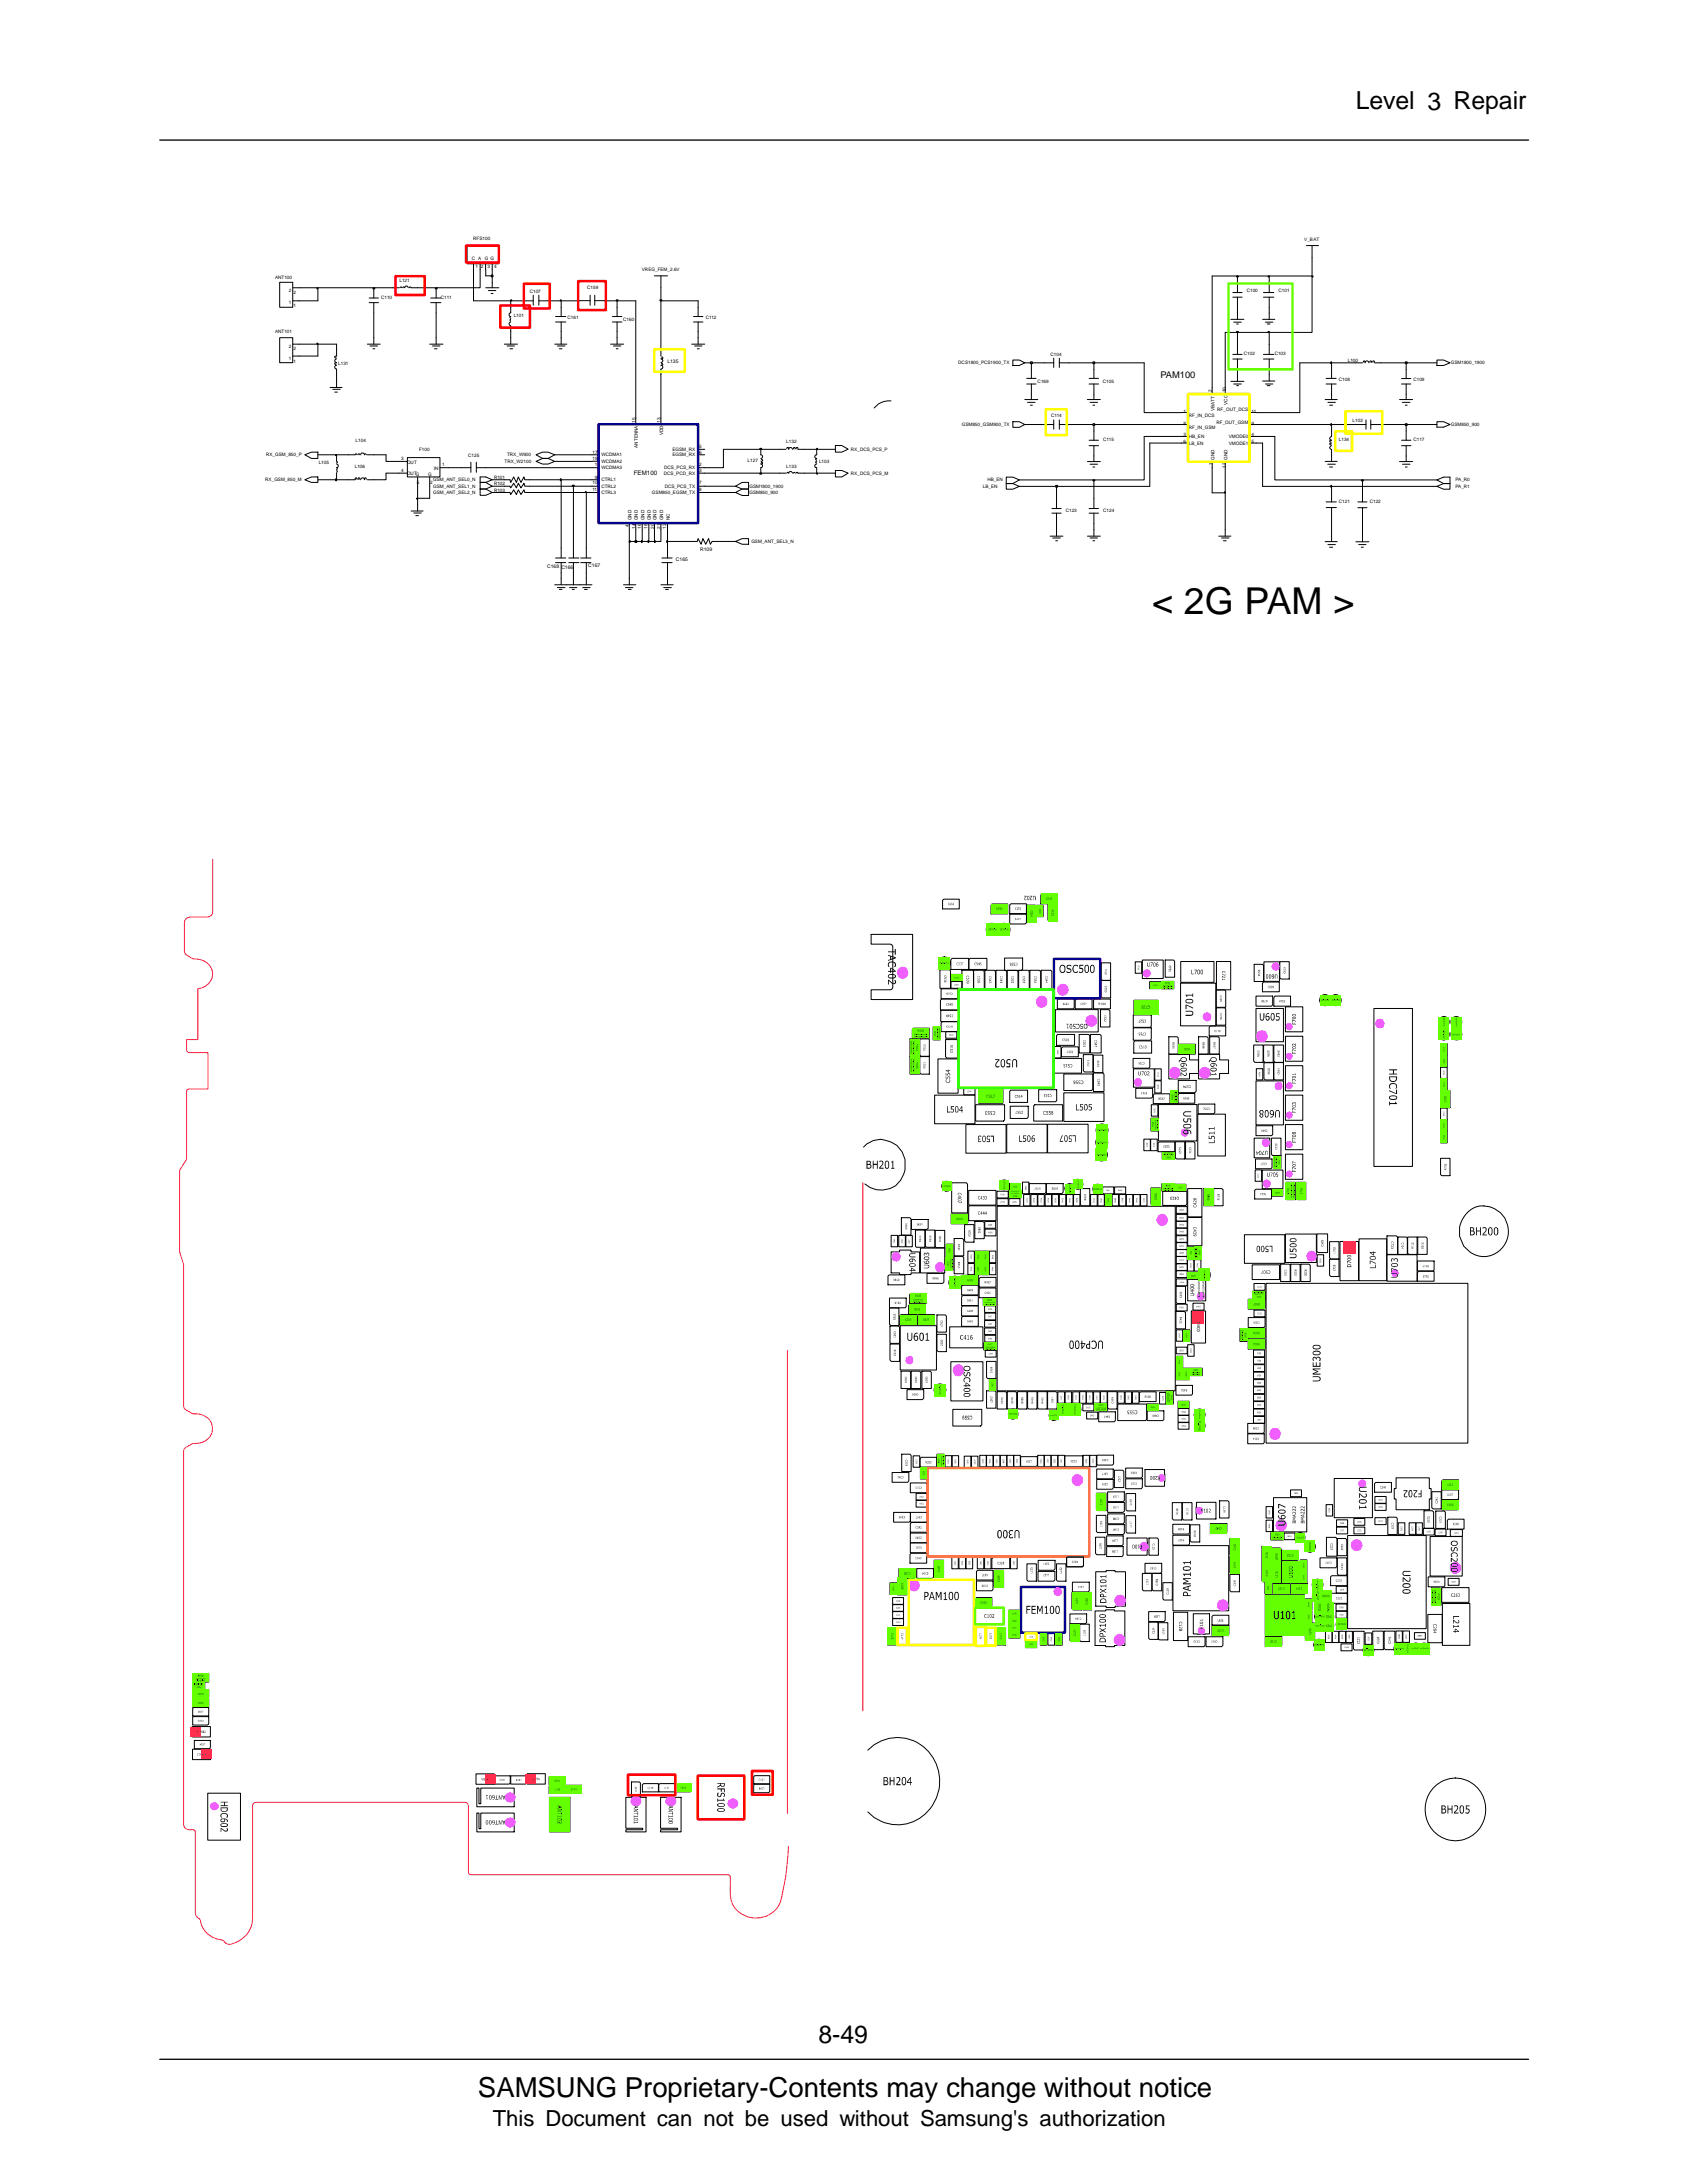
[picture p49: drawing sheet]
<svg xmlns="http://www.w3.org/2000/svg" width="216mm" height="279mm" viewBox="0 0 216 279" stroke-linecap="round" stroke-linejoin="round" font-family="sans-serif">
<defs><g id="words">
<text font-size="4.7" x="147.4" y="78.6">&lt; 2G PAM &gt;</text>
<text font-size="3.5" x="61.2" y="268.5">SAMSUNG Proprietary-Contents may change without notice</text>
<g font-size="3.2">
<text x="173.5" y="14">Level 3 Repair</text>
<text x="104.7" y="261.5">8-49</text>
</g>
<text font-size="2.8" x="63.1" y="272.1">This Document can not be used without Samsung's authorization</text>
<text font-size="1.2" x="148.5" y="48.3">PAM100</text>
<text font-size=".8" x="81.1" y="60.8">FEM100</text>
<g font-size=".6">
<text x="35.2" y="35.8">ANT100</text>
<text x="60.4" y="33.3">C A</text>
<text x="60.6" y="30.8">RFS100</text>
<text x="60.9" y="34.4">1</text>
<text x="61.6" y="34.4">2</text>
<text x="62" y="33.3">G G</text>
<text x="62.4" y="34.4">3</text>
<text x="63.2" y="34.4">4</text>
<text x="82.1" y="34.7">VREG_FEM_2.6V</text>
<text x="166.9" y="30.8">V_BAT</text>
<text x="37" y="39">1</text>
<text x="37" y="37.3">2</text>
<text x="37.6" y="39.3">1</text>
<text x="37.6" y="37.7">2</text>
<text x="48.8" y="38.3">C110</text>
<text x="51.1" y="36.1">L121</text>
<text x="56.4" y="38.3">C111</text>
<text x="65.7" y="40.6">L101</text>
<text x="67.8" y="37.4">C107</text>
<text x="72.6" y="40.9">C161</text>
<text x="75.1" y="37">C159</text>
<text x="79.8" y="41.1">C160</text>
<text x="90.3" y="40.9">C112</text>
<text x="159.6" y="37.3">C100</text>
<text x="163.6" y="37.3">C101</text>
<text x="35.2" y="42.7">ANT101</text>
<text x="37" y="46.1">1</text>
<text x="37" y="44.5">2</text>
<text x="37.6" y="46.4">1</text>
<text x="37.6" y="44.8">2</text>
<text x="43.3" y="46.7">L131</text>
<text x="85.4" y="46.5">L135</text>
<text x="122.6" y="46.6">DCS1800_PCS1900_TX</text>
<text x="134.4" y="45.6">C104</text>
<text x="159.2" y="45.5">C102</text>
<text x="163.1" y="45.5">C103</text>
<text x="172.5" y="46.3">L100</text>
<text x="185.7" y="46.6">GSM1800_1900</text>
<text x="132.8" y="49">C169</text>
<text x="134.5" y="53.4">C114</text>
<text x="141.1" y="49">C105</text>
<text x="151.4" y="52.8">1</text>
<text x="152.1" y="53.4">RF_IN_DCS</text>
<text x="155.1" y="50.2" transform="rotate(-90 155.1 50.2)">2</text>
<text x="155.4" y="52.7" transform="rotate(-90 155.4 52.7)">VBATT</text>
<text x="155.8" y="52.7">RF_OUT_DCS</text>
<text x="156.9" y="50.2" transform="rotate(-90 156.9 50.2)">10</text>
<text x="157.1" y="51.8" transform="rotate(-90 157.1 51.8)">VCC</text>
<text x="160.1" y="52.8">11</text>
<text x="171.3" y="48.8">C108</text>
<text x="180.9" y="48.8">C109</text>
<text x="34.1" y="58.4">RX_GSM_850_P</text>
<text x="40.8" y="59.4">L105</text>
<text x="45.4" y="59.9">L106</text>
<text x="45.5" y="56.6">L104</text>
<text x="51.3" y="58.9">3</text>
<text x="52.1" y="59.4">OUT</text>
<text x="53.6" y="57.7">F100</text>
<text x="56.6" y="59.6">1</text>
<text x="59.9" y="58.5">C125</text>
<text x="64.6" y="59.2">TRX_W2100</text>
<text x="64.9" y="58.4">TRX_W900</text>
<text x="75.8" y="58.1">17</text>
<text x="75.8" y="58.9">19</text>
<text x="76.1" y="59.6">1</text>
<text x="77" y="58.4">WCDMA1</text>
<text x="77" y="59.2">WCDMA2</text>
<text x="81.3" y="54.1" transform="rotate(-90 81.3 54.1)">15</text>
<text x="81.6" y="57.3" transform="rotate(-90 81.6 57.3)">ANTENNA</text>
<text x="84.5" y="54.1" transform="rotate(-90 84.5 54.1)">13</text>
<text x="84.9" y="55.7" transform="rotate(-90 84.9 55.7)">VDD</text>
<text x="86.1" y="57.7">EGSM_RX</text>
<text x="86.1" y="58.4">EGSM_RX</text>
<text x="89.5" y="57.3">5</text>
<text x="89.5" y="58.1">6</text>
<text x="89.5" y="59.6">2</text>
<text x="95.7" y="59.1">L127</text>
<text x="100.6" y="59.9">L133</text>
<text x="100.6" y="56.7">L132</text>
<text x="104.8" y="59.3">L103</text>
<text x="108.9" y="57.7">RX_DCS_PCS_P</text>
<text x="123.1" y="54.5">GSM850_GSM900_TX</text>
<text x="141.2" y="56.5">C115</text>
<text x="151.4" y="55.9">3</text>
<text x="151.4" y="56.7">6</text>
<text x="151.4" y="54.3">8</text>
<text x="152.1" y="56.1">HB_EN</text>
<text x="152.1" y="56.9">LB_EN</text>
<text x="152.1" y="54.9">RF_IN_GSM</text>
<text x="155.2" y="59.5" transform="rotate(-90 155.2 59.5)">7</text>
<text x="155.4" y="58.8" transform="rotate(-90 155.4 58.8)">GND</text>
<text x="155.7" y="54.3">RF_OUT_GSM</text>
<text x="156.9" y="59.8" transform="rotate(-90 156.9 59.8)">12</text>
<text x="157.1" y="58.8" transform="rotate(-90 157.1 58.8)">GND</text>
<text x="157.3" y="56.1">VMODE0</text>
<text x="157.3" y="56.9">VMODE1</text>
<text x="160.1" y="55.9">4</text>
<text x="160.1" y="56.7">5</text>
<text x="160.1" y="54.3">9</text>
<text x="171.3" y="56.5">L134</text>
<text x="173.1" y="54">L102</text>
<text x="180.9" y="56.5">C117</text>
<text x="185.7" y="54.5">GSM850_900</text>
<text x="34" y="61.6">RX_GSM_850_M</text>
<text x="51.3" y="60.5">4</text>
<text x="52.1" y="60.8">OUTG</text>
<text x="53.4" y="62">5</text>
<text x="54.8" y="60.9">G</text>
<text x="55" y="62">2</text>
<text x="55.4" y="61.6">GSM_ANT_SEL0_N</text>
<text x="55.4" y="62.4">GSM_ANT_SEL1_N</text>
<text x="55.4" y="63.3">GSM_ANT_SEL2_N</text>
<text x="55.5" y="60.1">IN</text>
<text x="63.2" y="61.3">R101</text>
<text x="63.2" y="62.1">R102</text>
<text x="63.2" y="62.9">R103</text>
<text x="75.8" y="62">10</text>
<text x="75.8" y="62.8">11</text>
<text x="76.1" y="61.3">9</text>
<text x="77" y="62.4">CTRL2</text>
<text x="77" y="63.3">CTRL3</text>
<text x="77" y="61.6">CTRL1</text>
<text x="77" y="60.1">WCDMA3</text>
<text x="83.4" y="63.3">GSM850_EGSM_TX</text>
<text x="85" y="60.8">DCS_PCD_RX</text>
<text x="85" y="60.1">DCS_PCS_RX</text>
<text x="85.1" y="62.4">DCS_PCS_TX</text>
<text x="89.5" y="60.5">3</text>
<text x="89.5" y="62">7</text>
<text x="89.5" y="62.8">8</text>
<text x="95.9" y="62.4">GSM1800_1900</text>
<text x="95.9" y="63.3">GSM850_900</text>
<text x="108.9" y="60.8">RX_DCS_PCS_M</text>
<text x="125.8" y="62.4">LB_EN</text>
<text x="126.4" y="61.5">HB_EN</text>
<text x="136.4" y="65.6">C123</text>
<text x="141.2" y="65.6">C124</text>
<text x="171.3" y="64.4">C121</text>
<text x="175.3" y="64.4">C122</text>
<text x="186.3" y="61.6">PA_R0</text>
<text x="186.3" y="62.4">PA_R1</text>
<text x="80.5" y="67.4" transform="rotate(-90 80.5 67.4)">4</text>
<text x="80.8" y="66.6" transform="rotate(-90 80.8 66.6)">GND</text>
<text x="81.3" y="67.7" transform="rotate(-90 81.3 67.7)">14</text>
<text x="81.6" y="66.6" transform="rotate(-90 81.6 66.6)">GND</text>
<text x="82" y="67.7" transform="rotate(-90 82 67.7)">16</text>
<text x="82.5" y="66.6" transform="rotate(-90 82.5 66.6)">GND</text>
<text x="82.9" y="67.7" transform="rotate(-90 82.9 67.7)">18</text>
<text x="83.3" y="66.6" transform="rotate(-90 83.3 66.6)">GND</text>
<text x="83.7" y="67.7" transform="rotate(-90 83.7 67.7)">20</text>
<text x="84" y="66.6" transform="rotate(-90 84 66.6)">GND</text>
<text x="84.5" y="67.7" transform="rotate(-90 84.5 67.7)">21</text>
<text x="84.9" y="66.6" transform="rotate(-90 84.9 66.6)">GND</text>
<text x="85.3" y="67.7" transform="rotate(-90 85.3 67.7)">12</text>
<text x="85.7" y="66.6" transform="rotate(-90 85.7 66.6)">NC</text>
<text x="86.5" y="71.8">C165</text>
<text x="89.6" y="70.5">R109</text>
<text x="96.2" y="69.5">GSM_ANT_SEL3_N</text>
<text x="70" y="72.7">C168 C166</text>
<text x="75.3" y="72.6">C167</text>
</g>
</g></defs>
<path d="M20.4 263.6h175.2" fill="none" stroke="#000" stroke-width=".17"/>
<path d="M20.8 265.5h174.8v9h-174.8z" fill="#fff"/>
<path d="M20.4 17.9h175.2" fill="none" stroke="#000" stroke-width=".17"/>
<g fill="none" stroke="#000" stroke-width=".13">
<path d="M35.8 36.1h1.7v3.2h-1.7zM37.5 38.5h.8M37.5 36.8h.8M47.2 38.7h1.2M47.2 38.1h1.2M47.8 36.8v1.3M47.8 38.7v1.3M50.2 36.8h.9M51.2 36.8l.1-.1 .1 .1M51.5 36.8l.1-.1 .2 .1a.22 .22 0 0 1 .2-.2 .22 .22 0 0 1 .2 .1v.1M52.4 36.8l.1-.1 .1 .1h.8M55.1 38.1h1.3"/>
<path d="M55.1 38.7h1.3M55.8 36.8v1.3M55.8 38.7v1.3M59.8 31.4h4v2.4h-4zM60.6 33.8v.7M61.4 33.8v.7M62.1 33.8v.7M62.2 36.8h1.6M62.5 37.2h1M62.9 37.6h.2M63 33.8v.7M63 36.1v.7"/>
<path d="M65.4 39.3v.7a.25 .25 0 0 0-.2 .3 .25 .25 0 0 0 .2 .2l-.1 .1 .1 .1M67.1 38.5h1.1M68.2 37.8v1.3M69 38.5h1.1M69 37.8v1.3M71.8 39.3v1.2M74.2 38.5h1.3M75.5 37.8v1.3M76.1 38.5h1.3M76.1 37.8v1.3M79 39.3v1.2M83.8 35.3h1.6"/>
<path d="M84.6 35.3v1.5M89.3 39.3v1.2M35.8 43.2h1.7v3.2h-1.7zM37.5 45.6h.8M37.5 44h.8M39 58.2l.9-.3h.8v.8h-.8zM42.2 49.6h1.6M42.6 49.8h.9M42.8 50.2h.4M43 46.5a.12 .12 0 0 0-.2 0 .12 .12 0 0 0 .1 .2l.1-.1M43 45.6a.11 .11 0 0 0-.1 0 .11 .11 0 0 0 0 .2h.1M43.1 46.8a.24 .24 0 0 0-.3 .2 .24 .24 0 0 0 .3 .2v.7"/>
<path d="M43.1 45.9a.24 .24 0 0 0-.2 .4l.2 .1M43.1 59.4a.23 .23 0 0 1 .2 .2 .23 .23 0 0 1-.2 .3l.1 .1-.1 .1M43.1 58.2v.8l.1 .2-.1 .1M43.1 44.8v.8M43.1 48.7v.9M44.6 58.2h.8l.2-.1 .1 .1M45.8 58.2l.1-.1 .2 .1M46.2 58.2v-.1a.26 .26 0 0 1 .3-.1 .26 .26 0 0 1 .2 .2l.1-.1 .1 .1M47 58.2h.8M47 44h1.7M47.3 44.3h1M47.7 44.6h.3"/>
<path d="M47.8 43.2v.8M51.1 59.1h1M52.1 58.6h4.2v2.4h-4.2zM55 44h1.7M55.4 44.3h.9M55.6 44.6h.3M55.8 43.2v.8M56.3 59.9h1.1M59.1 59.9h1.2M60.3 59.2v1.3M61 59.9h1.2M61 59.2v1.3"/>
<path d="M64.5 44h1.7M64.9 44.3h.9M65.3 44.6h.3M65.4 41.2a.25 .25 0 0 0-.2 .3 .25 .25 0 0 0 .2 .2v.7M65.4 40.9l-.1 .1 .1 .1M65.4 43.2v.8M68.6 58.2l.8-.3h.7l.9 .3-.9 .5h-.7zM68.6 59.1l.8-.4h.7l.9 .4-.9 .3h-.7zM71 44h1.5M71.1 40.5h1.3M71.1 41.2h1.3M71.3 44.3h1"/>
<path d="M71.6 44.6h.3M71.8 41.2v1.2M71.8 43.2v.8M75.8 58.2h.8M75.8 59.9h.8M75.8 59h.8M76.6 54.3h12.7v12.7h-12.7zM78.1 44h1.7M78.4 40.5h1.2M78.4 41.2h1.2M78.5 44.3h1M78.9 44.6h.2"/>
<path d="M79 41.2v1.2M79 43.2v.8M81.4 53.5v.8M84.6 45.9a.24 .24 0 0 1 .2 .4l-.2 .1M84.6 46.8a.24 .24 0 0 1 .2 .2 .24 .24 0 0 1-.2 .2v.7M84.6 44.8v.8M84.6 53.5v.8M84.6 45.7h.2v.1v.1h-.2M84.6 46.5a.12 .12 0 0 1 .2 .1 .12 .12 0 0 1 0 .1 .12 .12 0 0 1-.2 0M88.5 44h1.7M88.8 41.2h1.2M88.8 40.5h1.2"/>
<path d="M88.9 44.3h.9M89.2 44.6h.3M89.3 57.5h.9M89.3 41.2v1.2M89.3 43.2v.8M89.3 59.9h.9M89.3 58.2h.9M97.4 57.5v.7l.2 .1v.2l-.2 .2M97.4 59.4a.23 .23 0 0 1 .2 .2 .23 .23 0 0 1-.2 .3v.7M97.4 59.2h.1a.12 .12 0 0 1 .1 .1 .12 .12 0 0 1-.2 .1M97.4 58.8l.2 .1-.1 .1h-.1M99.7 57.5h.9"/>
<path d="M100.7 57.4v-.1h.2v.2M100.9 57.5a.23 .23 0 0 1 .2-.2 .23 .23 0 0 1 .3 .1v.1M101.6 57.4a.11 .11 0 0 1 0-.1 .11 .11 0 0 1 .1 0 .11 .11 0 0 1 0 .2M101.9 57.4v-.1h.2v.2M102.1 57.5h.9M104.5 59.4h-.1a.24 .24 0 0 0-.1 .3 .24 .24 0 0 0 .2 .2v.7M104.5 57.5v.7h-.1l-.1 .3 .1 .2h.1l-.1 .1 .1 .1M104.5 59l-.1 .2 .1 .1M106.9 57h.8l.8 .5-.8 .4h-.8zM39 61.4l.9-.4h.8v.7h-.8zM43.1 60.2l.1 .1-.1 .2M43.1 60.6v.8"/>
<path d="M44.6 61.4h.8M45.7 61.3l-.1-.1h-.1v.2M46 61.3a.13 .13 0 0 0 0-.1 .13 .13 0 0 0-.2 0 .13 .13 0 0 0 0 .2M46.2 61.4v-.1l.2-.1 .3 .2M46.9 61.3a.13 .13 0 0 0-.1-.1 .13 .13 0 0 0-.2 0 .13 .13 0 0 0 .1 .2M47 61.4h.8M51.1 60.6h1M52.6 65.4h1.5M53 65.7h.9M53.2 66h.4M53.4 61v1.2M53.4 64.6v.8"/>
<path d="M55 61v1.2M61.4 62.6h.8l.8 .4-.8 .4h-.8zM61.4 61.7h.8l.8 .5-.8 .4h-.8zM61.4 61h.8l.8 .4-.8 .3h-.8zM64.5 63h.8l.1 .3 .3-.6 .4 .6 .2-.6 .4 .6 .4-.6 .1 .3h.6M64.5 61.4h.8l.1 .3 .3-.7 .4 .7 .2-.7 .4 .7 .4-.7 .1 .4h.6M64.5 62.2h.8l.1 .2 .3-.6 .4 .6 .2-.6 .4 .6 .4-.6 .1 .4h.6M71 74.8h4.8M71.1 71.4h1.3M71.1 72h1.3M71.3 75.2h1M71.6 75.4h.3"/>
<path d="M71.8 61.4v10M71.8 72v2.8M72.8 72h1.3M72.8 71.4h1.3M72.9 75.2h.9M73.2 75.4h.3M73.4 62.2v9.2M73.4 72v2.8M74.3 71.4h1.3M74.3 72h1.3M74.6 75.2h.9M74.8 75.4h.4"/>
<path d="M75 63v8.4M75 72v2.8M75.8 61.4h.8M75.8 63h.8M75.8 62.2h.8M79.8 74.8h1.6M80.1 75.2h.9M80.4 75.4h.4M80.5 67v.8M80.5 69.3v5.5M81.4 67v.8M82.2 67v.8"/>
<path d="M83 67v.8M83.8 67v.8M84.6 67v.8M84.6 74.8h1.5M84.7 71.4h1.3M84.7 72h1.3M84.9 75.2h1M85.2 75.4h.3M85.4 67v.8M85.4 69.3v2.1M85.4 72v2.8M88.5 69.3h.7l.1-.4 .4 .8 .3-.8 .3 .8 .4-.8 .2 .8 .2-.4h.6"/>
<path d="M89.3 62.2h.9M89.3 63h.9M89.3 60.6h.9M94.1 62.2l.9-.5h.8v.9h-.8zM94.1 63l.9-.4h.8v.8h-.8zM94.1 69.3l.9-.4h.8v.8h-.8zM99.7 60.6h.9M100.7 60.6l.1-.1 .1 .1 .1-.1a.26 .26 0 0 1 .2-.1 .26 .26 0 0 1 .2 .2M101.5 60.6l.1-.1 .2 .1M101.9 60.6l.1-.1 .1 .1h.9M106.9 60.2h.8l.8 .4-.8 .4h-.8z"/>
</g>
<path d="M80.5 69.2h.1v.2h-.1z" fill="#c2c2c2"/>
<path d="M80.5 69.2h.1v.2h-.1zM80.5 67.8v1.5h.9" fill="none" stroke="#000" stroke-width=".13"/>
<path d="M81.3 69.2h.2v.2h-.2z" fill="#c2c2c2"/>
<path d="M81.3 69.2h.2v.2h-.2zM81.4 67.8v1.5h.8" fill="none" stroke="#000" stroke-width=".13"/>
<path d="M82.1 69.2h.1v.2h-.1z" fill="#c2c2c2"/>
<path d="M82.1 69.2h.1v.2h-.1zM82.2 67.8v1.5h.8" fill="none" stroke="#000" stroke-width=".13"/>
<path d="M82.9 69.2h.1v.2h-.1z" fill="#c2c2c2"/>
<path d="M82.9 69.2h.1v.2h-.1zM83 67.8v1.5h.8" fill="none" stroke="#000" stroke-width=".13"/>
<path d="M83.8 69.2h.1v.2h-.1z" fill="#c2c2c2"/>
<path d="M83.8 69.2h.1v.2h-.1zM83.8 67.8v1.5h.8v-1.5" fill="none" stroke="#000" stroke-width=".13"/>
<path d="M85.3 69.2h.1v.2h-.1z" fill="#c2c2c2"/>
<path d="M53.4 63.8v.8M85.3 69.2h.1v.2h-.1zM85.4 67.8v1.5h3.1M91.7 69.3h2.4" fill="none" stroke="#000" stroke-width=".13"/>
<path d="M53.3 63.8h.1v.1h-.1z" fill="#c2c2c2"/>
<path d="M53.3 63.8h.1v.1h-.1zM55 62.2v1.6h-1.6v-1.6M63 63h1.5M67.8 63h7.2" fill="none" stroke="#000" stroke-width=".13"/>
<path d="M74.9 62.9h.1v.1h-.1z" fill="#c2c2c2"/>
<path d="M63 62.2h1.5M67.8 62.2h5.6M74.9 62.9h.1v.1h-.1zM75 63h.8M90.2 63h3.9" fill="none" stroke="#000" stroke-width=".13"/>
<path d="M73.2 62.1h.3v.1h-.3z" fill="#c2c2c2"/>
<path d="M40.7 61.4h2.4M73.2 62.1h.3v.1h-.3zM73.4 62.2h2.4M90.2 62.2h3.9" fill="none" stroke="#000" stroke-width=".13"/>
<path d="M42.9 61.3h.2v.2h-.2z" fill="#c2c2c2"/>
<path d="M42.9 61.3h.2v.2h-.2zM43.1 61.4h1.5M49.4 60.6v.8h-1.6M63 61.4h1.5M67.8 61.4h4" fill="none" stroke="#000" stroke-width=".13"/>
<path d="M71.7 61.3h.1v.2h-.1z" fill="#c2c2c2"/>
<path d="M49.4 60.6h1.7M71.7 61.3h.1v.2h-.1zM71.8 61.4h4M90.2 60.6h7.2" fill="none" stroke="#000" stroke-width=".13"/>
<path d="M97.2 60.6h.3v.1h-.3z" fill="#c2c2c2"/>
<path d="M97.2 60.6h.3v.1h-.3zM97.4 60.6h2.3M103 60.6h1.5" fill="none" stroke="#000" stroke-width=".13"/>
<path d="M104.5 60.6h.1v.1h-.1z" fill="#c2c2c2"/>
<path d="M40.7 58.2h2.4M49.4 58.2v.9h1.7M57.4 59.9h1.7M62.2 59.9h13.6M71 59.1h4.8M92.6 57.5v2.4h-2.4M104.5 60.6h.1v.1h-.1zM104.5 60.6h2.4" fill="none" stroke="#000" stroke-width=".13"/>
<path d="M42.9 58.2h.2v.1h-.2z" fill="#c2c2c2"/>
<path d="M42.9 58.2h.2v.1h-.2zM43.1 58.2h1.5M47.8 58.2h1.6M71 58.2h4.8M92.6 57.5h4.8" fill="none" stroke="#000" stroke-width=".13"/>
<path d="M97.2 57.4h.3v.1h-.3z" fill="#c2c2c2"/>
<path d="M97.2 57.4h.3v.1h-.3zM97.4 57.5h2.3M103 57.5h1.5" fill="none" stroke="#000" stroke-width=".13"/>
<path d="M104.5 57.4h.1v.1h-.1z" fill="#c2c2c2"/>
<path d="M81.4 38.5v15M84.6 38.5v6.3M38.3 44h2.4v1.6h-2.4M43.1 44v.8M43.1 47.9v.9M84.6 47.9v5.6M104.5 57.4h.1v.1h-.1zM104.5 57.5h2.4" fill="none" stroke="#000" stroke-width=".13"/>
<path d="M40.6 43.9h.1v.1h-.1z" fill="#c2c2c2"/>
<g fill="none" stroke="#000" stroke-width=".13">
<path d="M40.7 36.8v1.7h-2.4M60.6 34.5v4h4.8v.8M71.8 38.5v.8M79 38.5v.8M89.3 38.5v.8M40.6 43.9h.1v.1h-.1zM40.7 44h2.4M47.8 40v3.2M55.8 40v3.2M65.4 42.4v.8M71.8 42.4v.8M79 42.4v.8"/>
<path d="M89.3 42.4v.8"/>
</g>
<path d="M65.4 38.4h.1v.1h-.1z" fill="#c2c2c2"/>
<path d="M65.4 38.4h.1v.1h-.1zM65.4 38.5h1.7M70.1 38.5h1.7" fill="none" stroke="#000" stroke-width=".13"/>
<path d="M71.7 38.4h.1v.1h-.1z" fill="#c2c2c2"/>
<path d="M71.7 38.4h.1v.1h-.1zM71.8 38.5h2.4M77.4 38.5h1.6" fill="none" stroke="#000" stroke-width=".13"/>
<path d="M78.9 38.4h.2v.1h-.2z" fill="#c2c2c2"/>
<path d="M78.9 38.4h.2v.1h-.2zM79 38.5h2.4" fill="none" stroke="#000" stroke-width=".13"/>
<path d="M84.5 38.4h.2v.1h-.2z" fill="#c2c2c2"/>
<path d="M38.3 36.8h2.4M84.5 38.4h.2v.1h-.2zM84.6 36.8v1.7h4.7" fill="none" stroke="#000" stroke-width=".13"/>
<path d="M40.6 36.8h.1v.2h-.1z" fill="#c2c2c2"/>
<path d="M40.6 36.8h.1v.2h-.1zM40.7 36.8h7.1" fill="none" stroke="#000" stroke-width=".13"/>
<path d="M47.7 36.8h.2v.2h-.2z" fill="#c2c2c2"/>
<path d="M47.7 36.8h.3v.2h-.3zM47.8 36.8h2.4M53.4 36.8h2.4" fill="none" stroke="#000" stroke-width=".13"/>
<path d="M55.7 36.8h.2v.2h-.2z" fill="#c2c2c2"/>
<path d="M55.7 36.8h.2v.2h-.2zM61.4 34.5v2.3h-5.6M62.2 34.5v.8h.8v.8" fill="none" stroke="#000" stroke-width=".13"/>
<path d="M62.9 35.2h.2v.2h-.2z" fill="#c2c2c2"/>
<g fill="none" stroke="#000" stroke-width=".13">
<path d="M62.9 35.2h.2v.2h-.2zM63 34.5v.8M114 51.3a2.48 2.48 0 0 0-2.1 .9M111.5 119.6h5.3v8.3h-5.3v-1.2h2.5l.2-.2 .1-.2-.1-5.2-.2-.3h-2.5zM120.8 115.1h2v1.2h-2.2v-1.1zM127 115.7h2v1.3h-2.2v-1.1zM129.2 117h2.2v1.1l-.2 .2h-2zM129.4 115.7h2v1.2h-2.2v-1.1zM131.4 115.8h1.1l.2 .2v2.1h-1.3zM132.7 115.9h.8v1.4h-.8zM133.3 114.4h2v1.3h-2.1v-1.1zM134.1 115.7h1.2v2.2h-1l-.2-.1z"/>
<path d="M116.5 133h1l.2 .1v2.1h-1.2zM116.5 135.2h1l.2 .2v2.1h-1.2zM116.9 131.6h2v1.2h-2.1v-1zM117.7 133h1.2v2.2h-1l-.2-.2zM117.7 135.2h1.2v2.3h-1l-.2-.2zM119.4 131.4h.9v1.7h-.9zM120 135.5h2.6v4.4h-2.6zM120.3 124.1h1.2l.1 .2v2.2h-1.3zM120.4 129.3h2.3v1.3l-.1 .1h-2.2zM120.4 126.6h2.2v1.1l-.2 .1h-2zM120.5 127.9h2.2v1.4h-2.3v-1.3zM120.6 130.8h2v1.2h-2.2v-1.1z"/>
<path d="M121 133.1h1.5v2.3h-1.3l-.2-.1zM121 132h1.4v.9h-1.4zM121.7 125.6h1.4v.9h-1.4zM121.7 124.7h1.4v.9h-1.4zM121.9 122.7h2.1v1.4h-2.3v-1.3zM123.1 124.2h1.4l.1 .2v2.2h-1.5zM123.3 139.3h1.5v.8h-1.5zM124.2 122.7h2.1v1.4h-2.3v-1.3zM124.6 124.2h1.2l.2 .2v2.2h-1.4zM125.2 139.6l.2-.2h3v1.8h-3.2zM126 124.2h1.3l.1 .2v2.2h-1.4zM127.5 124.2h1.2l.1 .2v2.2h-1.3z"/>
<path d="M128.6 122.6h2.3v1.5l-.2 .1h-2.1zM128.9 124.2h1.2l.2 .2v2.2h-1.4zM129.4 139.5h2.1v1.6h-2.3v-1.4zM130.4 124.2h1.2l.1 .2v2.2h-1.3zM131.8 124.2h1.2l.2 .2v2.2h-1.4zM132.9 139.5h2.3v1.4l-.1 .1h-2.2zM133.2 124.2h1.3l.1 .2v2.2h-1.4zM134.9 135.5h3.5v1.9h-3.5zM135 133.9h.8v1.5h-.8zM135.1 129.2h5.4v2.9h-5.4zM135.3 127.9h2.2v1.1l-.2 .1h-2zM135.4 132.4h2.1v1.4h-2.3v-1.3z"/>
<path d="M136 134h2v1.3h-2.2v-1.1zM136.1 137.5h3.7v1.9l-.1 .2h-3.6zM136.1 139.9h5.2v3.6h-5.2zM137.8 127.9h2v1.2h-2.2v-1.1zM138.1 132.4h1.2l.2 .1v2.3h-1.4zM138.6 135h1.3v2.2h-1.1l-.2-.2zM139.6 132.4h1.2l.1 .1v2.3h-1.3zM139.9 135h1.2v2.3h-1l-.2-.2zM139.9 137.3h1.2l.2 .2v2.2h-1.4zM140.1 127.9h2v1.2h-2.1v-1.1zM140.8 129.2h1.1l.1 .2v2h-1.2zM140.9 125.5h1.2v2.2h-1l-.2-.1z"/>
<path d="M140.9 123.2h1.2v2.3h-1l-.2-.2zM145 135.5h2.2v1.1l-.2 .1h-2zM145 129.9h2.3v1.4l-.1 .2h-2.2zM145 131.6h2.3v1.4l-.1 .1h-2.2zM145.1 136.8h2.6v2.3h-2.6zM145.1 128h3.1v1.7l-.2 .1h-2.9zM145.2 133.2h2.2v1.6h-2.3v-1.4zM145.3 123.1h.8v1.5h-.8zM145.4 139.3h2.1v1.1l-.2 .1h-1.9zM146.2 122.9h2.7v2.3h-2.7zM147.1 125.6h1.4v.9h-1.4zM147.7 140h2v1.2h-2.1v-1z"/>
<path d="M147.8 136.8h.8v1.5h-.8zM147.8 138.3h.8v1.6h-.8zM148.6 125.6h1.6v1h-1.6zM149.1 122.9h1.1l.1 .1v2.1h-1.2zM149.6 132.7h1l.2 .1v2.1h-1.2zM149.6 134.9h2.6v.8h1.2v1.7h-1.2v.7h-2.6zM149.8 139.6h.9v1.6h-.9zM150.8 138.3h2.3v1.4l-.2 .1h-2.1zM150.8 133.8l.2-.2h2v1.3h-2.2zM150.9 140h2v1.2h-2.2v-1.1zM151.1 125.8h4.5v5.5h-4.5zM151.1 123.1h4.3v2.6h-4.3z"/>
<path d="M153.4 134.9h2.7v.8h1.1v1.7h-1.1v.7h-2.7zM153.4 132.7h1.1l.1 .1v2.1h-1.2zM154.8 132.7h1.1l.1 .1v2.1h-1.2zM154.9 131.3h2v1.3h-2.2v-1.1zM155.7 129h1l.2 .1v2.1h-1.2zM155.7 126.7h1l.2 .2v2h-1.2zM155.7 123.1h1.8v3.6h-1.8zM160.4 133.8h1.2v2.2h-1l-.2-.2zM160.5 123.4h1.1l.1 .2v2h-1.2zM160.7 138.3h3.6v5.7h-3.6zM160.7 127.5h2.2v1.1l-.2 .2h-2zM160.7 129.1h3.6v4.2h-3.6z"/>
<path d="M160.8 136.8h.8v1.4h-.8zM161.7 133.8h1.2v2.2h-1l-.2-.2zM161.7 125.7h2v1.2h-2.1v-1zM161.8 136h1.2v2.2h-1.1l-.1-.2zM161.8 123.1h1.9v2.5h-1.9zM163 136h1.3v2.2h-1.1l-.2-.2zM163 133.8h1.3v2.2h-1.1l-.2-.2zM163.2 127.5h2v1.3h-2.2v-1.1zM163.8 123.1h1.2v2.2h-1.1l-.1-.2zM164.5 128.9h2.2v3.2h-2.2zM164.5 136.4h2.2v3.2h-2.2zM164.5 132.6h2.2v3.2h-2.2z"/>
<path d="M175.8 129.1h5v20.2h-5zM184.4 138.1h.8v1.4h-.8zM184.4 133.6h.8v1.4h-.8zM184.4 135.1h.8v1.4h-.8zM184.4 136.6h.8v1.4h-.8zM184.4 139.6h1.2v2.2h-1.1l-.1-.2zM110.5 146.8a2.85 2.85 0 0 1 3.5-.6 3.3 3.3 0 0 1 1.9 3 3.3 3.3 0 0 1-2 2.9 3.1 3.1 0 0 1-3.2-.6M114 158.1h.9v1.5h-.9zM115 158.1h.9v1.5h-.9zM115.4 155.9h1l.2 .1v2.1h-1.2zM115.9 158.1h.9v1.5h-.9zM116.6 156.1h2.2v1.1l-.2 .2h-2z"/>
<path d="M117.2 157.4h1.2v2.2h-1.1l-.1-.1zM117.8 159.7h3.1v3.2h-3.1zM118.4 157.4h1.3v2.2h-1.1l-.2-.1zM119.6 140.2h5.2v3.6h-5.2zM119.7 157.5h1.2v2.2h-1.1l-.1-.2zM121.1 159.2h.8v1.6h-.8zM121.7 155.4h2.2v1.1l-.2 .1h-2zM121.8 151.4h1.9l.1 .2v3.6h-2zM122.1 158.5h1.1l.1 .2v2h-1.2zM123.4 156.7h1.3v2.3h-1.1l-.2-.2zM123.6 143.9h5.2v3.7h-5.2zM124 152.4h3.5v1.8h-3.5z"/>
<path d="M124 154.3h3.5v1.9h-3.5zM124.8 156.3h1l.2 .2v2h-1.2zM124.9 141.4h3.7v1.9l-.2 .2h-3.5zM126 156.3h1.4v.9h-1.4zM126 157.3h1.5v.9h-1.5zM127.6 153.4h1.4v.9h-1.4zM127.6 152.5h1.4v.8h-1.4zM127.6 154.4h22.8v23.6h-22.8zM128.8 143.9h5.2v3.7h-5.2zM129.1 152.4h1.6v.9h-1.6zM129.1 153.4h1.4v.9h-1.4zM129.2 151.5h1.4v.8h-1.4z"/>
<path d="M129.3 141.6h2.3v1.4l-.2 .2h-2.1zM130.9 151.3h.8v1.5h-.8zM131 152.9h.8v1.4h-.8zM131.7 151.5h2.2v1.1l-.2 .2h-2zM131.9 152.9h.9v1.4h-.9zM132.3 141.5l.1-.1h3.6v2.1h-3.7zM132.8 152.9h.8v1.4h-.8zM133.8 152.9h.8v1.4h-.8zM133.9 151.5h2.2v1.1l-.2 .2h-2zM134.1 143.9h5.2v3.7h-5.2zM134.6 152.9h.9v1.4h-.9zM135.6 152.9h.8v1.4h-.8z"/>
<path d="M136.5 152.9h.8v1.4h-.8zM137.4 152.9h.8v1.4h-.8zM138.3 152.1h1.2v2.2h-1.1l-.1-.1zM139.6 152.9h.8v1.4h-.8zM140.5 152.9h.8v1.4h-.8zM141.1 151.9h1.4v.9h-1.4zM141.4 152.9h.9v1.4h-.9zM142.3 152.9h.9v1.4h-.9zM142.6 151.9h1.5v.9h-1.5zM143.2 152.9h.9v1.4h-.9zM144.1 152.9h.9v1.4h-.9zM145.1 152.9h.8v1.4h-.8z"/>
<path d="M146 152.9h.8v1.4h-.8zM146.4 145.8h.8v1.5h-.8zM147.3 145.8h.8v1.5h-.8zM147.3 152h1.2v2.2h-1.1l-.1-.1zM147.3 143.1h.9v1.7h-.9zM147.3 141.4h.9v1.5h-.9zM148.3 141.4h4.9v4.6h-4.9zM148.4 146.2h1.9v1.2h-2.1v-1.1zM148.7 151.5h1.6v.9h-1.6zM148.7 147.4h1.6v1h-1.6zM148.8 152.5h3.1v1.6l-.2 .2h-2.9zM150.3 151.6h1.5v.8h-1.5z"/>
<path d="M150.4 146.1h1.2v2.2h-1l-.2-.1zM150.5 156.3h1.4v.9h-1.4zM150.5 155.4h1.4v.9h-1.4zM150.5 157.2h1.4v.9h-1.4zM150.5 154.4h1.4v.9h-1.4zM150.5 158.2h1.4v.8h-1.4zM150.5 159h1.4v.9h-1.4zM150.5 159.9h1.4v.9h-1.4zM151.7 146.1h1.1l.1 .2v2h-1.2zM152 159.6h.8v1.6h-.8zM152 152.1h1.8v3.6h-1.8zM152 155.8h1.8v3.6h-1.8z"/>
<path d="M152.8 159.5h1v1.7h-1zM153.3 142.6h3.5v5.4h-3.5zM153.3 141.3h2.2v1.1l-.2 .2h-2zM154.1 152.1h1l.2 .2v2h-1.2zM155.3 152.1h1.1l.1 .2v2h-1.2zM159.3 158h5.1v3.7h-5.1zM160.5 145.7h2v2.5h-2zM160.6 152.4l.1-.2h2v1.3h-2.1zM160.6 149.7h.9v1.5h-.9zM160.7 148.3h2.1v1.1l-.2 .2h-1.9zM160.7 144.1h2.2v1.1l-.2 .2h-2zM161.5 149.8h2.7v2.3h-2.7z"/>
<path d="M162.7 145.7h1.2v2.2h-1l-.2-.2zM162.8 152.3h1.4v.8h-1.4zM163 147.9h.9v1.7h-.9zM164.5 140.2h2.2v3.2h-2.2zM164.5 147.7h2.2v3.2h-2.2zM164.5 143.9h2.2v3.3h-2.2zM164.5 157.9h4v3.7h-4zM164.5 151.3h1.3v2.2h-1.1l-.2-.1zM165.9 151.3h1.2v2.2h-1l-.2-.1zM168.5 157.9h1.4v2.4h-1.2l-.2-.2zM170.2 158.9h1.2v2.2h-1.1l-.1-.1zM171.5 158.9h2.4v5h-2.4z"/>
<path d="M173.9 158.6h3.6v5.3h-3.6zM177.5 158.2h1.2l.2 .1v2.2h-1.4zM178.9 158.3h1.1l.1 .2v2h-1.2zM180.1 158.3h1.3v2.2h-1.1l-.2-.1zM181.4 158.3h1.1l.1 .2v2h-1.2zM184.4 143.3h.8v1.5h-.8zM184.4 144.8h.8v1.5h-.8zM184.4 141.8h.8v1.5h-.8zM184.4 148.3h1.2v2.2h-1.1l-.1-.2zM187.9 155.1a3.2 3.2 0 0 1 3.7-.2 3.2 3.2 0 0 1 1.4 3.4 3.2 3.2 0 0 1-4.6 2.2 3.2 3.2 0 0 1-.9-5zM113.6 163.3l.2-.1h2v1.2h-2.2zM113.8 166.1h2.2v1.1l-.2 .2h-2z"/>
<path d="M113.8 167.4h1.2v2.3h-1l-.2-.2zM113.9 169.7h1.1l.1 .2v2h-1.2zM113.9 172h1.2v2.2h-1l-.2-.1zM114 160.2h1.1v-.2h1.5v.2h1.1v2.7h-1.1v.2h-1.5v-.2h-1.1zM115.2 169.7h4.6v5.6h-4.6zM115.3 168.3h2v1.2h-2.2v-1.1zM115.3 175.5h1.1l.1 .1v2.1h-1.2zM116.1 177.9h2.1v1.1l-.2 .1h-1.9zM116.5 166.9h1.9v1.3h-2.1v-1.1zM116.6 165.5h2v1.3h-2.2v-1.1zM116.6 175.5h1.1l.1 .1v2.1h-1.2zM117.6 168.3h2v1.2h-2.2v-1.1z"/>
<path d="M118 175.5h1l.2 .1v2.1h-1.2zM118.6 163h2.2v1.1l-.1 .2h-2.1zM119.9 168.3h1.1l.1 .1v2.1h-1.2zM119.9 170.8h1.2v2.2h-1l-.2-.2zM121.1 160.9h.9v1.7h-.9zM121.5 169.8h4.3v2.7h-4.3zM121.7 174.3h4.1v5h-4.1zM122.1 160.8h1.1l.1 .2v2h-1.2zM123.1 167.3l.1-.1h2v1.2h-2.1zM123.1 168.6l.1-.1h2v1.3h-2.1zM123.2 164.5h2v1.2h-2.1v-1zM123.2 165.8h2v1.3h-2.1v-1.1z"/>
<path d="M123.2 163.2h2v1.3h-2.1v-1.1zM123.9 161.7h.8v1.5h-.8zM123.9 160.1h.8v1.5h-.8zM124.8 160.1h.8v1.5h-.8zM124.8 161.7h.8v1.5h-.8zM125.3 165l.2-.2h2v1.3h-2.2zM125.3 163.6l.2-.1h2v1.2h-2.2zM125.7 160.1h.8v1.5h-.8zM125.7 161.7h.8v1.5h-.8zM125.8 166.1h1.6v1h-1.6zM125.9 171.9h1.6v.9h-1.6zM126 167.1h1.4v.9h-1.4z"/>
<path d="M126 169h1.4v.9h-1.4zM126 170h1.4v.8h-1.4zM126 168.1h1.4v.8h-1.4zM126 170.9h1.4v.9h-1.4zM126.1 172.8h1.4v.9h-1.4zM126.3 178h1l.2 .2v2h-1.2zM126.3 174.2h1.2v2.2h-1.1l-.1-.1zM126.6 161.7h.8v1.5h-.8zM126.6 160.1h.8v1.5h-.8zM126.6 176.5h.8v1.5h-.8zM127.6 178.1h1.1l.1 .2v2h-1.2zM128.9 178.1h1.1l.1 .2v2h-1.2z"/>
<path d="M130.2 178.1h1.2v2.2h-1l-.2-.1zM131.5 178.1h1.2v2.2h-1l-.2-.1zM132.8 178.1h1.2v2.2h-1.1l-.1-.1zM134.1 178.1h1l.2 .2v2h-1.2zM135.4 178.1h.8v1.5h-.8zM136.3 178.1h.8v1.5h-.8zM137.3 178.1h.8v1.5h-.8zM138.2 178.1h.8v1.5h-.8zM138.6 179.7h1.4v.9h-1.4zM139 178.1h.9v1.5h-.9zM140 178.1h.8v1.5h-.8zM140.1 179.6h1.6v1h-1.6z"/>
<path d="M140.8 178.1h.9v1.5h-.9zM141.8 178.1h1.2v2.2h-1.1l-.1-.1zM143 179.7h3.7v2l-.1 .1h-3.6zM143 178.1h.9v1.5h-.9zM144 178.1h.8v1.5h-.8zM144.9 178.1h.9v1.5h-.9zM146 178.1h2v1.3h-2.2v-1.1zM146.8 179.7h1.4v.8h-1.4zM148.4 178.2h.8v1.5h-.8zM149.2 178h1v1.7h-1zM150.5 167.9h1.1l.1 .1v2.1h-1.2zM150.5 177.3h2.1v1.1l-.1 .2h-2z"/>
<path d="M150.5 164.6h1.2v2.2h-1l-.2-.1zM150.5 166.9h1.4v.9h-1.4zM150.5 172.4h1.4v.9h-1.4zM150.5 163.7h1.4v.9h-1.4zM150.5 170.2h.9v1.5h-.9zM150.5 173.6h.9v1.4h-.9zM150.5 175.1h.9v1.5h-.9zM150.5 162.6h1.4v.9h-1.4zM150.5 161.8h1.4v.8h-1.4zM150.5 160.8h1.4v.9h-1.4zM150.8 179.3h1.4v.9h-1.4zM151.4 175.1h.8v1.5h-.8z"/>
<path d="M151.4 170.2h.9v1.5h-.9zM152 162.9h1.4v.8h-1.4zM152 161.2h.8v1.5h-.8zM152 163.7h2.3v2.8h-2.3zM152 172.1h.8v1.5h-.8zM152.2 175.1h1.7v1h-1.7zM152.5 167.8h1.8v4.1h-1.8zM152.7 166.8h1.4v.9h-1.4zM152.8 161.2h.9v1.5h-.9zM154.8 163.5a.78 .78 0 0 1-.9 .4 .78 .78 0 0 1-.5-1l.3-.4a.75 .75 0 0 1 1.2 .4l-.1 .6M158.7 170h.9v1.7h-.9zM159.7 168.6h2.2v1.2l-.2 .1h-2z"/>
<path d="M159.7 166.3h2.2v1.1l-.2 .2h-2zM159.9 171.4h2v1.3h-2.2v-1.1zM159.9 170h2v1.3h-2.2v-1.1zM160.3 161.9h3.4v1.9h-3.4zM160.3 165.3h1.6v.9h-1.6zM160.4 179.4h1.4v.9h-1.4zM160.4 178.5h1.4v.8h-1.4zM160.4 176.6h1.4v.8h-1.4zM160.4 174.7h1.4v.8h-1.4zM160.4 177.5h1.4v.9h-1.4zM160.4 175.6h1.4v.9h-1.4zM160.4 173.7h1.4v.9h-1.4z"/>
<path d="M160.4 172.8h1.4v.9h-1.4zM160.5 167.7h1.4v.8h-1.4zM160.5 164.3h1.4v.8h-1.4zM162 164.3h25.9v20.4h-25.9zM163.9 161.8h1.1l.1 .1v2.1h-1.2zM165.2 161.8h1l.2 .1v2.1h-1.2zM166.5 161.8h1l.2 .1v2.1h-1.2zM168.6 160.6h.8v1.5h-.8zM170.2 161.2h1.2v2.2h-1.1l-.1-.2zM177.5 160.6h3.9v3.4h-3.9zM181.4 161.4h2.1v1.1l-.1 .2h-2zM181.6 162.7h1.9v1.3h-2.1v-1.1z"/>
<path d="M114.2 188.5h2.1v1l-.1 .2h-2zM114.4 193.6h2.1v1.1l-.1 .1h-2zM115.4 186.1h1.1l.1 .2v2h-1.2zM116.5 198.9l.1-.1h2v1.3h-2.1zM116.5 189.8h2.1v1.1l-.1 .2h-2zM116.5 196.2h2.1v1.1l-.1 .2h-2zM116.5 197.5h2.1v1.1l-.1 .1h-2zM116.5 193.6h2.2v1.1l-.2 .1h-2zM116.6 194.9h2v1.2h-2.1v-1.1zM116.9 186.3h.8v1.5h-.8zM117.2 191.1h1.4v.9h-1.4zM117.2 192h1.4v.9h-1.4z"/>
<path d="M117.8 187.9h.8v1.4h-.8zM117.9 186.5h2v1.3h-2.1v-1.1zM119.5 199.7h1.3v2.2h-1.1l-.2-.1zM119.9 186.1h.9v1.7h-.9zM120.9 186.3h.9v1.4h-.9zM121.8 199.3h.8v1.5h-.8zM121.9 186.3h.8v1.4h-.8zM121.9 180.4h3.7v2l-.1 .1h-3.6zM122.7 199.3h.9v1.5h-.9zM123.4 186.4h.8v1.5h-.8zM123.6 199.3h.9v1.5h-.9zM124.3 186.4h.9v1.5h-.9z"/>
<path d="M125.1 199.3h.8v1.5h-.8zM125.4 186.3h.8v1.4h-.8zM126 199.3h.8v1.5h-.8zM126.3 186.3h.8v1.4h-.8zM127.1 199.3h2.1v1.5h-2.3v-1.3zM127.1 186.3h.9v1.4h-.9zM128 186.3h.8v1.4h-.8zM128.9 186.3h.8v1.4h-.8zM129.3 199.3h.9v1.5h-.9zM129.8 186.3h.8v1.4h-.8zM130.6 186.4h2.2v1.1l-.2 .2h-2zM132.8 186.3h.8v1.4h-.8z"/>
<path d="M133.6 186.3h.9v1.4h-.9zM134.5 186.3h.9v1.4h-.9zM135.4 186.3h.8v1.4h-.8zM136.3 186.3h2.3v1.3l-.2 .1h-2.1zM136.5 199.3h2.2v1.1l-.2 .1h-2zM138.6 186.3h.8v1.4h-.8zM139.1 180.7h1.4v.9h-1.4zM139.5 186.3h.8v1.4h-.8zM140.2 196.7h1.2v2.3h-1l-.2-.2zM140.3 191.1h1.2v2.2h-1l-.2-.1zM140.3 194h1.2v2.2h-1l-.2-.2zM140.4 188h2.1v1.1l-.2 .2h-1.9z"/>
<path d="M140.4 189.4h2.1v1.1l-.2 .1h-1.9zM140.4 186.2h2.1v1.1l-.1 .2h-2zM140.6 180.7h2.1v1.1l-.1 .2h-2zM141.6 196.6h2.1v1.1l-.1 .1h-2zM141.6 198h2.1v1.1l-.1 .1h-2zM141.8 193.8h2.1v1.1l-.2 .1h-1.9zM141.8 195.1h2.1v1.2l-.2 .1h-1.9zM141.8 190.9h2.1v1.1l-.2 .2h-1.9zM141.8 192.3h2.1v1.1l-.2 .2h-1.9zM142.6 188.2h1.1l.1 .1v2.1h-1.2zM144.1 187.9h2.1v1.1l-.1 .2h-2zM144.1 189.3h2.1v1.1l-.1 .1h-2z"/>
<path d="M144.1 191.2h1.2v2.2h-1l-.2-.2zM144.1 194h1.2v2.2h-1l-.2-.2zM144.2 196.8h2.6v2.3h-2.6zM146.5 188.1h2.5v2.1h-2.5zM146.8 180.6h2.1v1.1l-.1 .1h-2zM147 196.8h1.1l.2 .2v2.1h-1.3zM150 192.3h1.3v2.2h-1.1l-.2-.1zM150.1 196.5h2.1v1.1l-.1 .2h-2zM150.1 195.1h2.1v1.1l-.1 .1h-2zM150.1 197.8h7.1v8.4h-7.1zM150.8 182.1h1.4v.8h-1.4zM150.8 181.2h1.4v.8h-1.4z"/>
<path d="M150.8 180.3h1.4v.8h-1.4zM151.3 192.3h1.2v2.2h-1l-.2-.1zM152.3 195.2h1.2v2.2h-1l-.2-.2zM153.1 192.3h2.5v2.1h-2.5zM154.9 195h2.1v1.1l-.1 .2h-2zM156.1 192.1h1l.2 .1v2.1h-1.2zM157.4 196.9h1.2v2.2h-1.1l-.1-.1zM157.4 199.2h1.2v2.2h-1.1l-.1-.1zM159.7 182.2h2.1v1.1l-.2 .2h-1.9zM159.7 183.5h2.1v1.1l-.2 .2h-1.9zM160.4 181.3h1.4v.9h-1.4zM160.4 180.3h1.4v.9h-1.4z"/>
<path d="M161.5 198h1.1l.1 .1v2.1h-1.2zM162 192.8h.9v1.5h-.9zM162 194.6h.9v1.4h-.9zM162.6 196.2h1.7v.9h-1.7zM162.8 198.1h1l.2 .2v2h-1.2zM163 191.7h4.2v4.4h-4.2zM164 198.4h2.2v1.1l-.2 .2h-2zM164 199.8h2.3v2.8h-2.3zM164.3 196.2h1.4v.9h-1.4zM165.2 190.7h1.4v.9h-1.4zM166.4 199.6h.9v1.5h-.9zM168.9 199.4h2.2v1.1l-.2 .2h-2z"/>
<path d="M169.7 192.6h.8v1.4h-.8zM169.8 196.8h1.2l.1 .2v2.2h-1.3zM170.8 189.2h4.8v5h-4.8zM171 194.5h1.5v.9h-1.5zM171 195.5h1.5v.8h-1.5zM171.2 199.4h1.2v2.2h-1.1l-.1-.2zM171.2 196.9h1l.2 .2v2h-1.2zM172.5 196.5h10v11.9h-10zM173.3 195.5h1.4v.8h-1.4zM173.3 194.4h1.4v.8h-1.4zM176 194.2h1.4v.9h-1.4zM176 191.5h1.4v.9h-1.4z"/>
<path d="M176 192.4h1.4v.9h-1.4zM176.1 189.7h2v1.3h-2.2v-1.1zM177.6 194.2h1.1l.1 .1v2.1h-1.2zM178.7 189.1h4.2v1.4h.3v1.4h-.3v1.3h-4.2v-1.3h-.3v-1.4h.3zM178.9 194.9h.9v1.5h-.9zM180.3 194.9h.9v1.5h-.9zM181.2 194.9h.8v1.5h-.8zM182.2 195.6h1.4v.9h-1.4zM182.2 193.4h1.1l.2 .1v2.1h-1.3zM183 196.7h4.1v5h-4.1zM183.2 190.9h1.2v2.2h-1l-.2-.1zM183.7 195.7h1.4v.9h-1.4z"/>
<path d="M183.7 193.4h1.1l.2 .1v2.1h-1.3zM184.5 190.7h2.2v1.1l-.2 .1h-2zM184.5 189.5l.2-.1h2v1.2h-2.2zM184.6 192h2.1v1.1l-.2 .2h-1.9zM185.2 194.6l.2-.2h2v1.3h-2.2zM185.6 195.8h1.6v.8h-1.6zM113.6 208.3h1l.2 .2v2h-1.2zM113.9 202.6h.9v1.5h-.9zM114.2 206.3h1.4v.8h-1.4zM114.2 205.4h1.4v.8h-1.4zM114.2 207.2h1.4v.8h-1.4zM114.2 204.5h1.4v.8h-1.4z"/>
<path d="M114.9 201.9h1l.2 .2v2h-1.2zM114.9 208.3h1l.2 .2v2h-1.2zM115 200.8h2.2v1.1l-.1 .1h-2.1zM116.3 202.2h8.4v8.3h-8.4zM117.3 200.8h2.2v1.1l-.2 .1h-2zM124.9 208.2h1.2v2.5h-1.2zM124.9 205.8h3.6v2.1h-3.7v-2zM125 202.4h2.1v1.1l-.2 .1h-1.9zM125 204.5h1.9v1.2h-2.1v-1.1zM125.1 201h2v1.2h-2.1v-1.1zM126.2 208.3h1.1l.1 .2v2h-1.2zM127.2 201h1.2v2.2h-1l-.2-.2z"/>
<path d="M127.5 208.3h1.2v2.2h-1.1l-.1-.1zM129.1 208.8h1.4v.9h-1.4zM129.1 207h1.4v.9h-1.4zM129.1 207.9h1.4v.9h-1.4zM129.1 206.1h1.4v.9h-1.4zM131.2 210h1.5v.9h-1.5zM133.1 209.1h.9v1.5h-.9zM134.1 209.1h.9v1.5h-.9zM135.1 209.1h.8v1.5h-.8zM136.9 207.9h1.3v2.2h-1.1l-.2-.1zM136.9 206.6h2.2v1.1l-.2 .1h-2zM137.2 203.8h1.2v2.3h-1l-.2-.2z"/>
<path d="M137.2 202.5h2.2v1.1l-.1 .2h-2.1zM138.2 207.9h1.2v2.2h-1.1l-.1-.1zM138.5 203.8h1.2v2.3h-1.1l-.1-.2zM140.1 206.2h1.4v-.2h1.1v.2h1.4v4.4h-1.4v.2h-1.1v-.2h-1.4zM140.2 201.2h1.4v-.2h1.1v.2h1.3v4.4h-1.3v.1h-1.1v-.1h-1.4zM146.2 201.4h1.2v2.2h-1.1l-.1-.1zM146.5 200.1h2.2v1.1l-.2 .2h-2zM147 207.6h1.2v2.2h-1l-.2-.1zM147 206.3h2.1v1.1l-.1 .1h-2zM147.4 201.4h1.3v2.2h-1.1l-.2-.1zM148.3 207.7h1.2v2.2h-1.1l-.1-.2zM148.8 202.6h1.2v2.2h-1l-.2-.2z"/>
<path d="M150.2 206.4h1.8v3.6h-1.8zM152.1 209.5h2.1v1.1l-.1 .2h-2zM152.7 206.5h2.1v2.6h-2.1zM154.3 209.5h2.2v1.1l-.2 .2h-2zM155.1 208.1h2.2v1.1l-.2 .1h-2zM155.1 206.9l.2-.2h2v1.3h-2.2zM157.4 201.5h1.2v2.2h-1.1l-.1-.1zM161.5 200.2h1.2v2.3h-1.1l-.1-.2zM161.9 202.5h.8v1.5h-.8zM161.9 209.5h2.1v1.1l-.1 .1h-2zM161.9 204.1h5v5.2h-5zM162.8 200.4h1.2v2.2h-1.1l-.1-.1z"/>
<path d="M162.9 202.7h2.1v1.1l-.1 .2h-2zM165.2 202.7h2.1v1.1l-.1 .2h-2zM166.4 201.1h.9v1.5h-.9zM167 204.6h.9v1.5h-.9zM167 206.2h.9v1.5h-.9zM167 207.7h1.3v2.3h-1.1l-.2-.2zM169.6 208.8h.9v1.4h-.9zM170.3 201.8l.1-.1h2v1.2h-2.1zM170.4 203.9h2v1.3h-2.1v-1.1zM170.5 208.8h.8v1.4h-.8zM171 206.2h1.4v.9h-1.4zM171 205.3h1.4v.9h-1.4z"/>
<path d="M171 203h1.4v.9h-1.4zM171.4 208.8h.8v1.4h-.8zM171.6 210.4h1.4v.9h-1.4zM172.3 208.8h.8v1.4h-.8zM173.2 208.8h1.4v2.4h-1.2l-.2-.2zM174.7 209h.9v1.5h-.9zM175.7 208.8h1.3v2.3h-1.2l-.1-.1zM177.1 208.8h1.4v2.3h-1.2l-.2-.1zM178.6 208.7h.9v1.5h-.9zM179.5 208.7h.9v1.5h-.9zM181 209h1.4v.8h-1.4zM182.7 206.6h1.9v3.6h-1.9z"/>
<path d="M182.8 201.8h2.1v1.1l-.1 .2h-2zM183.2 203.2h1.1l.1 .2v2.1h-1.2zM184.5 203.2h3.5v1.9h-3.5zM184.6 205.2h3.5v5.4h-3.5zM185.3 202h1.4v.9h-1.4zM111.1 224a5.4 5.4 0 0 1 6-1.1 5.4 5.4 0 0 1 3.2 5.3 5.4 5.4 0 0 1-3.4 4.9 5.4 5.4 0 0 1-5.8-1.2M183.3 229.1a3.9 3.9 0 0 1 4.7-1.1 3.9 3.9 0 0 1 2.1 4.4 3.9 3.9 0 0 1-4.7 3.1 3.9 3.9 0 0 1-2.9-4.8l.3-.9z"/>
<circle cx="126.9" cy="119" r=".79"/>
<circle cx="128.5" cy="119" r=".77"/>
<circle cx="120.9" cy="123.2" r=".78"/>
<circle cx="169.6" cy="128" r=".69"/>
<circle cx="171" cy="128" r=".69"/>
<circle cx="184.8" cy="132.4" r=".69"/>
<circle cx="184.8" cy="130.8" r=".69"/>
<circle cx="186.4" cy="132.4" r=".7"/>
<circle cx="186.4" cy="130.8" r=".7"/>
<circle cx="121.1" cy="151.8" r=".63"/>
<circle cx="128.5" cy="151.7" r=".62"/>
<circle cx="136.9" cy="152.1" r=".62"/>
<circle cx="138" cy="151.6" r=".62"/>
<circle cx="140.5" cy="152.2" r=".63"/>
<circle cx="141" cy="147.8" r=".77"/>
<circle cx="141" cy="146.2" r=".8"/>
<circle cx="141.1" cy="144.6" r=".78"/>
<circle cx="120.3" cy="177.9" r=".78"/>
<circle cx="122.2" cy="164.1" r=".76"/>
<circle cx="129.7" cy="181" r=".63"/>
<circle cx="134.8" cy="181.2" r=".62"/>
<circle cx="136" cy="180.4" r=".77"/>
<circle cx="137.6" cy="180.4" r=".76"/>
<circle cx="153.5" cy="181.1" r=".7"/>
<circle cx="153.5" cy="182.5" r=".7"/>
<circle cx="166.4" cy="196.8" r=".63"/>
<circle cx="167.7" cy="198" r=".7"/>
<circle cx="168.6" cy="202.8" r=".7"/>
<circle cx="168.7" cy="204.3" r=".69"/>
<circle cx="168.9" cy="210.5" r=".71"/>
<circle cx="168.9" cy="205.8" r=".71"/>
<circle cx="169" cy="208.1" r=".71"/>
<circle cx="169" cy="206.9" r=".71"/>
<circle cx="169.7" cy="204.3" r=".69"/>
<circle cx="170" cy="205.7" r=".7"/>
<circle cx="170" cy="206.9" r=".69"/>
<circle cx="170" cy="208.1" r=".69"/>
<circle cx="171.7" cy="207.9" r=".69"/>
<circle cx="175.1" cy="211.2" r=".69"/>
<circle cx="179.1" cy="211" r=".7"/>
<circle cx="180.2" cy="211" r=".71"/>
<circle cx="181.2" cy="211" r=".7"/>
<circle cx="182.3" cy="211" r=".69"/>
</g>
<path d="M50.6 35.3h3.8v2.5h-3.8zM59.6 31.4h4.2v2.2h-4.2zM64 39.1h3.8v2.8h-3.8zM67 36.3h3.4v3.2h-3.4zM74 36h3.5v3.7h-3.5z" fill="none" stroke="#f00" stroke-width=".33"/>
<path d="M83.7 44.7h3.9v2.9h-3.9zM131.2 209.1h1.5v.9h-1.5z" fill="none" stroke="#ff0" stroke-width=".33"/>
<path d="M76.6 54.3h12.7v12.7h-12.7zM130.7 203.1h5.6v5.9h-5.6z" fill="none" stroke="#00f" stroke-width=".33"/>
<path d="M134.9 122.7h5.9v5.1h-5.9z" fill="none" stroke="#4000ff" stroke-width=".33"/>
<path d="M118.7 187.9h20.7v11.3h-20.7z" fill="none" stroke="#ff8000" stroke-width=".33"/>
<path d="M122.7 126.6h12.1v12.6h-12.1z" fill="none" stroke="#0f0" stroke-width=".33"/>
<g fill="#000">
<path d="M111.7 148.6h.1v.3h.4v-.3h.1v1h-.1v-.5h-.4v.5h-.1zM112.5 148.6l.3-.1 .2 .1a.72 .72 0 0 1-.4 .9h.5v.1h-.6v-.2l.4-.5a.21 .21 0 0 0-.1-.3 .21 .21 0 0 0-.3 .1zM114 148.7l.3-.1v.9h.2v.1h-.5v-.1h.2v-.7h-.2zM188.9 157.1h.1v.4h.4v-.4h.1v1h-.1v-.5h-.4v.5h-.1zM189.7 157.1a.35 .35 0 0 1 .5 .1 .35 .35 0 0 1-.1 .5l-.3 .3h.5v.1h-.6l.1-.2a.53 .53 0 0 0 .3-.7l-.4 .1zM113.9 227.5h.1v.4h.4v-.4h.1v1h-.1v-.5h-.4v.5h-.1zM114.7 227.5a.34 .34 0 0 1 .5 .1 .34 .34 0 0 1-.2 .5l-.2 .2h.5v.2h-.6v-.2l.2-.1a.54 .54 0 0 0 .1-.6h-.3zM185.3 231.1h.1v.4h.4v-.4h.1v1h-.1v-.5h-.4v.5h-.1zM186.1 231.1h.3l.2 .1v.3l-.4 .5h.4v.1h-.5v-.2l.3-.3a.23 .23 0 0 0 0-.4h-.3zM187.6 231.1h.5v.1h-.4v.3a.33 .33 0 0 1 .4 .2 .33 .33 0 0 1-.2 .4h-.3v-.2l.3 .1 .1-.2-.1-.2h-.3z"/>
<path d="M110.9 148.6h.4l.1 .1v.3l.1 .1v.2l-.2 .3h-.4zM111 149.1v.4l.4-.1v-.2l-.1-.1zM111 148.7v.3l.3-.1v-.2z"/>
<path d="M113.3 148.6l.2-.1a.65 .65 0 0 1 .1 1.1h-.1a.61 .61 0 0 1-.2-.9zM113.4 148.7l-.1 .1a.5 .5 0 0 0 .2 .7h.1l.1-.2a.6 .6 0 0 0-.1-.6z"/>
<path d="M188.1 157.1l.5 .1 .1 .2-.1 .1a.31 .31 0 0 1 .2 .3 .31 .31 0 0 1-.3 .3h-.4zM188.2 157.6v.4h.3l.1-.1v-.2zM188.2 157.2v.3h.3v-.3z"/>
<path d="M190.5 157.2l.2-.1a.47 .47 0 0 1 .3 .7l-.1 .3h-.2a.73 .73 0 0 1-.2-.9zM190.6 157.2v.6a.18 .18 0 0 0 .1 .2 .18 .18 0 0 0 .2-.2v-.6h-.1z"/>
<path d="M191.2 157.2l.2-.1h.2l.1 .2v.6l-.1 .2h-.2a.79 .79 0 0 1-.2-.9zM191.3 157.2v.6a.18 .18 0 0 0 .2 .2 .18 .18 0 0 0 .1-.2v-.6h-.1z"/>
<path d="M113.1 227.5h.5v.3l-.1 .1a.31 .31 0 0 1 .2 .4 .31 .31 0 0 1-.4 .2h-.2zM113.2 228v.3h.3a.21 .21 0 0 0 0-.3zM113.2 227.6v.3l.3-.1v-.2z"/>
<path d="M115.5 227.6a.32 .32 0 0 1 .4-.1 .32 .32 0 0 1 .1 .5 .43 .43 0 0 1-.4 .5 .77 .77 0 0 1-.1-.9zM115.6 227.6l-.1 .6 .2 .2 .1-.2 .1-.4-.1-.2z"/>
<path d="M116.5 227.5h.1v.6h.1v.1h-.1v.3h-.1v-.3h-.4v-.2zM116.5 227.6l-.3 .5h.3z"/>
<path d="M184.5 231.1h.4l.1 .2-.1 .2a.32 .32 0 0 1 .2 .3 .32 .32 0 0 1-.3 .3h-.3zM184.6 231.6v.4h.3l.1-.1v-.2zM184.6 231.2v.3h.2l.1-.3z"/>
<path d="M186.9 231.2l.1-.1a.49 .49 0 0 1 .4 .7 .3 .3 0 0 1-.3 .3 .3 .3 0 0 1-.3-.3zM187 231.2l-.1 .6a.18 .18 0 0 0 .2 .2 .18 .18 0 0 0 .1-.2v-.6h-.1z"/>
</g>
<path d="M152.8 180.3h1.4v1.5h-1.4z" fill="#64ff00"/>
<g fill="#000">
<path d="M153.5 180.6v.1zM153.5 181.1v.1zM153.5 180.7h.1v.1h-.1zM153.5 181.5h.1zM153.5 181.6h.1zM153.5 181h.1zM153.5 180.5h.1zM153.5 180.6h.1zM153.5 181.1l.1-.1v.1zM153.5 181.3l.1-.1-.1 .1 .1 .1z"/>
<path d="M153.5 181.4h.1l-.1 .1zM153.5 181.4h.1z"/>
<path d="M153.5 180.9h.1zM153.5 180.9h.1z"/>
</g>
<path d="M168 203.6h1.3v1.4h-1.3z" fill="#64ff00"/>
<path d="M168.5 204v.2zM168.6 204.2h.1v.1h-.1h.1zM168.6 204.4h.1l-.1 .1zM168.6 204.5v.1h.1v.1v-.1l-.1 .1zM168.6 203.7h.1v.1l-.1 .1zM168.6 204h.1v-.1v.1zM168.6 204.7h.1v.1z" fill="#000"/>
<path d="M179.5 210.3h1.3v1.4h-1.3z" fill="#64ff00"/>
<g fill="#000">
<path d="M180.1 211.2v.1zM180.1 211h.1l-.1 .1zM180.1 211.3h.1zM180.1 210.8h.1h-.1h.1zM180.1 211.5h.1l-.1 .1zM180.1 210.6l.1-.1v.2zM180.1 211.1h.1v.1zM180.1 211.4h.1v.1z"/>
<path d="M180.1 210.8l.1 .1h-.1zM180.1 210.9h.1z"/>
<path d="M180.1 210.4h.1v.1h-.1zM180.1 210.5h.1z"/>
</g>
<path d="M178.4 210.3h1.4v1.4h-1.4z" fill="#64ff00"/>
<g fill="#000">
<path d="M178.6 210.9h.1v.2zM178.7 211.1h.1zM178.8 210.9l.1 .2v-.2v.2zM179 210.9l.2 .2h-.2zM179.2 210.9v.2zM179.2 211.1h.1zM179.3 210.9l.1 .2h-.1zM179.4 210.9h.1v.2zM179.6 210.9v.2z"/>
<path d="M178.6 210.9v.2zM178.6 211v.1z"/>
<path d="M179 210.9v.2h-.1zM179 210.9v.1z"/>
</g>
<path d="M180.5 210.3h1.4v1.4h-1.4z" fill="#64ff00"/>
<g fill="#000">
<path d="M180.8 210.9h.1v.2h-.1zM181 210.9h.1zM181.1 210.9l.1 .2h-.1zM181.4 210.9l.1 .2-.1-.2v.2zM181.5 210.9h.1zM181.6 210.9l.1 .2h-.1zM181.7 210.9h.1v.2z"/>
<path d="M180.7 210.9l.1 .2h-.1zM180.7 210.9v.2z"/>
<path d="M180.9 210.9h.1v.2h-.1zM180.9 211l.1 .1z"/>
<path d="M181.2 210.9h.1v.2zM181.2 211l.1 .1z"/>
<path d="M181.3 210.9h.1l-.1 .2zM181.3 211v.1z"/>
</g>
<path d="M181.6 210.3h1.4v1.4h-1.4z" fill="#64ff00"/>
<g fill="#000">
<path d="M181.8 210.9h.1v.2h-.1zM182 210.9v.2h-.1zM182 210.9h.1zM182.2 210.9v.2h-.1zM182.3 210.9h.1v.2zM182.5 210.9v.2v-.2l-.1 .2zM182.5 210.9h.1zM182.7 210.9v.2h-.1z"/>
<path d="M181.8 210.9v.2l-.1-.1zM181.8 210.9v.2z"/>
<path d="M182.2 210.9h.1v.2zM182.3 211v.1z"/>
<path d="M182.7 211l.1-.1v.2zM182.8 210.9v.1z"/>
</g>
<path d="M152.8 181.8h1.4v1.4h-1.4z" fill="#64ff00"/>
<g fill="#000">
<path d="M153.4 182.2v.1zM153.4 182.8h.2h-.1l.1 .1-.1-.1-.1 .1 .1-.1zM153.4 182.9h.2v.2v-.2v.2l-.1-.2-.1 .2zM153.4 182.1l.2-.1v.2zM153.4 182.4h.2h-.1l.1 .1h-.1l.1 .1-.2-.1h.2z"/>
<path d="M153.4 182.6l.2 .1h-.2h.1zM153.5 182.6l.1 .1z"/>
<path d="M153.4 181.9h.2v.1h-.2zM153.6 181.9v.1zM153.5 181.9v.1z"/>
</g>
<path d="M114.9 201.9h1.2v2.2h-1.2z" fill="#64ff00"/>
<g fill="#000">
<path d="M115.3 202.9h.3l-.3 .1zM115.4 202.6h.1l.1 .2-.1-.2h-.1v.2z"/>
<path d="M115.3 203.1h.3l-.2 .1zM115.4 203.1h.2z"/>
<path d="M115.3 203.3h.3l-.2 .1zM115.4 203.3l.2 .1-.1-.1z"/>
</g>
<path d="M113.9 202.6h.8v1.5h-.8z" fill="#64ff00"/>
<g fill="#000">
<path d="M114.2 203.2l.2 .1h-.2zM114.2 203.5l.2 .1h-.2zM114.3 203.1h.1v.1l-.1-.1v.1zM126 206.6h.3l-.3 .1v.3h.3l-.1 .1-.2-.1zM126.4 206.7l.1-.1v.4l.1 .1h-.2zM127 206.6l.2 .1-.2 .3 .2 .1h-.2l.2-.3-.1-.1z"/>
<path d="M114.2 203.4h.2zM114.3 203.4h.1z"/>
<path d="M126.7 206.6a.22 .22 0 0 1 .2 .2 .22 .22 0 0 1-.2 .3zM126.7 206.7v.2l.1 .1 .1-.3z"/>
</g>
<path d="M124.8 204.5h2.1v1.2h-2.1z" fill="#64ff00"/>
<g fill="#000">
<path d="M118.4 201.3h.1v.2zM118.6 201.3h.2l-.1 .2h-.1h.1l.1-.1zM125.5 205h.2h-.2v.2h.2h-.2zM125.7 205h.1l.1 .2h-.2zM126.1 205h.1v.3l-.1-.1h.1v-.2z"/>
<path d="M118 201.3h.2l-.1 .2zM118.1 201.4v.1l.1-.1z"/>
<path d="M118.2 201.3h.2l-.1 .2-.1-.1zM118.3 201.3v.2v-.2z"/>
<path d="M125.9 205h.2l-.1 .3-.1-.1zM126 205l-.1 .2h.1z"/>
</g>
<path d="M115 200.8h2.2v1.2h-2.2z" fill="#64ff00"/>
<g fill="#000">
<path d="M115.7 201.3h.2h-.1l.1 .1v.1h-.2h.2zM116.1 201.3h.1v.2zM116.3 201.3h.2l-.1 .2h-.1h.1l.1-.1zM126.1 202.8h.1l-.1 .3zM126.2 202.9h.2v.2h-.2h.2v-.2z"/>
<path d="M116 201.3h.1v.2a.12 .12 0 0 1-.2-.1 .12 .12 0 0 1 .1-.1zM116 201.3v.2l.1-.2z"/>
<path d="M125.7 202.9h.1v.2h-.1zM125.7 202.9l.1 .1zM125.7 203l.1 .1z"/>
<path d="M125.9 202.9h.1v.2h-.1zM125.9 202.9v.2h.1v-.2z"/>
</g>
<path d="M127.2 201h1.2v2.2h-1.2z" fill="#64ff00"/>
<g fill="#000">
<path d="M127.7 202.3a.1 .1 0 0 0 .1 .1 .1 .1 0 0 0 .1 0 .1 .1 0 0 0 0-.1v.2l-.2-.1zM127.7 202.1h.3v.1h-.3z"/>
<path d="M127.7 201.7h.2l.1 .1-.1-.1-.1 .1h-.1zM127.7 201.7l.1 .1v-.1z"/>
<path d="M127.7 202a.12 .12 0 0 1 .2 0 .12 .12 0 0 1-.2 0zM127.7 201.9l.2 .1z"/>
</g>
<path d="M131.2 210h1.5v.9h-1.5z" fill="#64ff00"/>
<g fill="#000">
<path d="M115.3 209.3h.3v.1h-.3zM115.3 209.5h.3l-.3 .1zM115.4 209.1l.1-.1 .1 .2-.2-.1v.1zM131.7 210.4h.1v.2zM131.8 210.4h.1v.1zM132 210.4h.1l-.1 .1zM132.1 210.4h.1l-.1 .2 .1-.2z"/>
<path d="M115.4 209.7l.2 .1h-.3zM115.4 209.7v.1h.1z"/>
</g>
<path d="M113.6 208.3h1.2v2.2h-1.2z" fill="#64ff00"/>
<path d="M114 209.3h.3v.1h-.3zM114 209.5h.3l-.3 .1zM114.1 209.1l.2-.1v.2v-.1h-.2v.1zM114.1 209.7v.1l.1-.1h.1v.1v-.1l-.2 .1z" fill="#000"/>
<path d="M127.5 208.3h1.2v2.2h-1.2z" fill="#64ff00"/>
<g fill="#000">
<path d="M147.5 197.8l.3 .1h-.3zM147.5 198l.2 .1 .1-.1v.1l-.2-.1-.1 .1zM147.5 197.6h.2l.1 .1h-.1v-.1h-.1l-.1 .1zM147.5 198.2l.1 .1 .2-.1v.1l-.1-.1-.1 .1zM114.7 206.6h.1l-.1 .1 .1 .1h-.1zM114.7 205.7h.1l-.1 .1 .1 .1-.1-.1zM114.7 207.6l.1-.1-.1 .1 .1 .1h-.1zM114.7 204.8h.1l-.1 .1 .1 .1h-.1zM114.9 206.6v.2zM114.9 205.7v.2zM114.9 207.6v.1zM114.9 204.8v.2z"/>
<path d="M115 206.6l.1 .1-.1 .1h.1h-.1v-.1zM115 205.7l.1 .1-.1 .1h.1h-.1v-.1zM115 207.5l.1 .1-.1 .1h.1h-.1v-.1zM115 204.8h.1l-.1 .2h.1h-.1v-.1zM115.1 207.5l.1 .1v.1h-.1h.1v-.1zM115.1 206.6l.1 .2h-.1zM115.1 205.7l.1 .1-.1 .1h.1h-.1l.1-.1zM128 209l.2 .2-.2-.1v.1zM128 209.6v.2h.2v-.2v.2h-.2zM128 209.5h.2v.1zM128 209.3h.2v-.1v.2z"/>
<path d="M115.1 204.8l.1 .2-.1-.1zM115.1 204.8v.1z"/>
</g>
<path d="M136.9 207.9h1.3v2.2h-1.3z" fill="#64ff00"/>
<g fill="#000">
<path d="M137.4 208.6l.3 .1-.3-.1v.2zM137.4 209.2h.1v.2h.1v-.2l.1 .1-.2 .1zM137.4 209.1l.3-.1v.1zM137.4 208.9h.2l.1-.1v.2l-.2-.1-.1 .1zM147.5 208.6h.2v.1v-.1h-.2v.1zM147.5 208.9l.1 .2 .1-.1v-.1v.2h-.2zM147.5 208.8l.2-.1v.2h-.2zM149.3 203.9l.1 .1h.1v-.1v.1l-.1 .1zM149.3 203.8l.3-.1v.1zM149.3 203.5l.2 .1 .1-.1v.1l-.2-.1-.1 .1zM150.9 207.9h.3l.1 .1h-.4v.1zM150.9 208.2l.2 .2 .2-.1v-.1a.16 .16 0 0 1-.1 .2 .16 .16 0 0 1-.2-.1l-.1 .1z"/>
<path d="M150.9 207.6h.4v.2a.18 .18 0 0 0-.2-.2 .18 .18 0 0 0-.2 .1l.1 .1h-.1zM152.8 210h.1h-.1l.1 .2h-.1h.1zM153 210h.1l-.1 .1 .1 .1h-.1zM153.2 210h.1l-.1 .2zM153.3 210h.2v.2h-.2h.2v-.1zM157.9 202.5l.2-.1v.2v-.1h-.2v.1zM157.9 202.8l.1 .2 .1-.2v.2h-.2zM157.9 202.7l.2-.1v.2h-.2z"/>
<path d="M147.5 208.4h.2l-.1 .1zM147.5 208.4l.1 .1v-.1z"/>
<path d="M149.3 203.3h.2l.1 .1-.1-.1v.1l-.2 .1zM149.4 203.3l-.1 .1h.1z"/>
<path d="M150.9 208.5l.4 .1v.1h-.2a.12 .12 0 0 1-.2 0 .12 .12 0 0 1 0-.2zM151.2 208.6h-.1l.2 .1v-.1zM150.9 208.6l.1 .1 .1-.1z"/>
<path d="M157.9 202.3a.11 .11 0 0 1 .2 0 .11 .11 0 0 1-.2 0zM157.9 202.3h.2z"/>
</g>
<path d="M155.1 208.1h2.2v1.2h-2.2z" fill="#64ff00"/>
<g fill="#000">
<path d="M156.5 193l.3 .1-.3 .1zM156.5 192.9l.3-.1v.1v.1v-.1l-.2-.1v.2zM156.5 193.3l.1 .1 .2-.1-.2 .1zM155.9 208.6v.2l.1 .1h-.2zM156 208.6h.1h-.1v.2h.1v.1l-.1-.1zM156.2 208.6h.1v.3zM156.4 208.6h.2l-.1 .3-.1-.1h.1v-.2z"/>
<path d="M156.5 193.4l.1 .1 .1-.1 .1 .1-.2 .1zM156.7 193.5h.1z"/>
</g>
<path d="M138.5 203.8h1.2v2.3h-1.2z" fill="#64ff00"/>
<g fill="#000">
<path d="M138.9 205.1l.1 .2h.2l-.1-.2 .1 .2h-.2zM138.9 205h.3v.1h-.2z"/>
<path d="M138.9 204.6h.3v.1h-.3zM138.9 204.6l.3 .1z"/>
<path d="M138.9 204.8h.3l-.1 .1zM139 204.8l.1 .1v-.1z"/>
</g>
<path d="M154.9 195h2.1v1.3h-2.1z" fill="#64ff00"/>
<g fill="#000">
<path d="M155.6 195.5h.1l-.1 .2 .1 .1-.1-.1 .1-.2zM156 195.5h.1v.3zM156.1 195.5a.12 .12 0 0 1 .2 .1 .12 .12 0 0 1-.2 .1 .11 .11 0 0 0 .2 0 .11 .11 0 0 0 0-.2z"/>
<path d="M155.8 195.5l.1 .1v.2zM155.9 195.6v.1z"/>
</g>
<path d="M157.4 196.9h1.2v2.2h-1.2z" fill="#64ff00"/>
<g fill="#000">
<path d="M157.9 197.7l.2-.1v.2v-.1h-.2v.1zM157.9 198.2l.1 .2h.1v-.2v.2h-.2zM157.9 198.1l.2-.1v.2z"/>
<path d="M157.9 197.8l.2 .1-.1 .1zM157.9 197.9l.1 .1v-.1z"/>
</g>
<path d="M157.4 199.2h1.2v2.2h-1.2z" fill="#64ff00"/>
<g fill="#000">
<path d="M157.9 200.5l.1 .2 .1-.1v-.1v.2h-.2zM157.9 200.4h.2v-.1v.1z"/>
<path d="M157.9 199.9l.2 .1-.1 .1zM157.9 200h.1z"/>
<path d="M157.9 200.1l.2 .1-.1 .1zM157.9 200.2h.1z"/>
</g>
<path d="M166.4 201.1h.9v1.5h-.9z" fill="#64ff00"/>
<g fill="#000">
<path d="M142.5 195.6v.3h.1h-.2zM142.9 194.2h.1l-.1 .3zM142.9 195.6h.1l-.1 .3zM143 194.3h.2l-.1 .2h-.1h.2v-.2zM143 195.7h.2l-.1 .2h-.1h.1l.1-.2zM166.8 201.6l.1 .1h-.1zM166.8 202v.1l.1-.1v.1h-.1zM166.8 201.9h.1v.1z"/>
<path d="M142.5 194.3h.1l-.1 .2 .1-.1h-.1zM142.5 194.3v.1z"/>
<path d="M142.6 194.2l.2 .1-.1 .2zM142.7 194.4v.1l.1-.1z"/>
<path d="M142.6 195.6l.2 .1-.1 .2zM142.7 195.7v.2l.1-.2z"/>
<path d="M166.8 201.8h.1zM166.8 201.8h.1z"/>
</g>
<path d="M167 204.6h.9v1.5h-.9z" fill="#64ff00"/>
<g fill="#000">
<path d="M167.4 205.5v.1h.1v-.1l.1 .1h-.2zM167.4 205.4h.2v.1z"/>
<path d="M167.4 205.3h.2l-.1 .1zM167.4 205.3h.1z"/>
<path d="M167.4 205.1h.1l.1 .1h-.2zM167.5 205.1v.1zM167.4 205.1v.1z"/>
</g>
<path d="M166.4 199.6h.9v1.5h-.9z" fill="#64ff00"/>
<g fill="#000">
<path d="M147.9 202.3l.1 .1 .1-.1 .1 .2v-.1h-.1v.1h-.2zM147.9 202.7l.1 .2h.1l.1-.2v.2h-.2zM147.9 202.6l.3-.1v.1h-.2zM166.8 200.3h.1l-.1 .1zM166.8 200.1h.1v.1v-.1h-.1v.1z"/>
<path d="M148 202.1h.1l.1 .1h-.3zM147.9 202.2h.3l-.1-.1z"/>
<path d="M166.8 200.4l.1 .1h-.1zM166.8 200.4l.1 .1z"/>
<path d="M166.8 200.6h.1h-.1zM166.8 200.6h.1z"/>
</g>
<path d="M164 198.4h2.2v1.3h-2.2z" fill="#64ff00"/>
<path d="M164.7 198.9h.2l-.1 .2 .1 .1h-.2l.2-.2zM165 198.9h.1l-.1 .1 .1 .2h-.2h.1zM165.1 198.9h.1v.3zM165.3 198.9l.2 .1-.1 .2h-.1h.1l.1-.2z" fill="#000"/>
<path d="M162.9 202.7h2.1v1.3h-2.1z" fill="#64ff00"/>
<path d="M163.6 203.2h.1h-.1v.2h.1v.1h-.1zM163.8 203.2h.1h-.1l.1 .3h-.1l.1-.1zM164 203.2h.1v.3zM164.1 203.2h.2v.3l-.2-.1h.2v-.2z" fill="#000"/>
<path d="M167 207.7h1.3v2.3h-1.3z" fill="#64ff00"/>
<path d="M167.5 208.6l.1 .2 .1-.2 .1 .2h-.1v-.1v.1h-.2zM167.5 208.4l.1 .2v-.2l.2 .2h-.1v-.1v.1h-.2zM167.5 209l.1 .2h.1v-.2l.1 .1-.2 .1zM167.5 208.9h.3v.1z" fill="#000"/>
<path d="M167 206.2h.9v1.5h-.9z" fill="#64ff00"/>
<g fill="#000">
<path d="M167.4 206.8h.1l.1 .1-.1-.1-.1 .1zM167.4 207.1v.1h.1v-.1l.1 .1h-.2zM167.4 207h.2v.1z"/>
<path d="M167.4 206.7v.1l.1-.1 .1 .1h-.2zM167.5 206.7v.1z"/>
</g>
<path d="M161.9 202.5h.8v1.5h-.8z" fill="#64ff00"/>
<path d="M162.2 203.1l.2 .1h-.2zM162.2 203l.2 .1-.2-.1v.1zM162.2 203.3v.1l.1-.1h.1v.1v-.1l-.2 .1zM162.2 203.4l.2 .1v-.1v.1z" fill="#000"/>
<path d="M161.9 209.5h2.1v1.2h-2.1z" fill="#64ff00"/>
<g fill="#000">
<path d="M134.5 209.6h.1l-.1 .1zM134.5 209.7l.1 .1h-.1zM134.5 210v.1l.1-.1-.1 .1zM134.5 209.9l.1-.1v.1zM162.8 210h.1h-.1l.1 .2h-.1h.1zM163 210h.1v.2zM163.2 210h.2l-.1 .2h-.1h.1v-.2z"/>
<path d="M162.6 210h.2l-.1 .2h-.1zM162.6 210l.1 .1zM162.7 210.1v.1z"/>
</g>
<path d="M133.1 209.1h.9v1.5h-.9z" fill="#64ff00"/>
<g fill="#000">
<path d="M133.5 210v.1l.1-.1-.1 .1zM133.5 209.9l.1-.1v.1z"/>
<path d="M133.5 209.6h.1l-.1 .1zM133.5 209.6h.1z"/>
<path d="M133.5 209.7v.1l.1-.1v.1h-.1zM133.6 209.7l-.1 .1 .1-.1z"/>
</g>
<path d="M135.1 209.1h.8v1.5h-.8z" fill="#64ff00"/>
<g fill="#000">
<path d="M135.4 209.7l.2 .1h-.2zM135.4 210l.2 .1h-.2zM135.5 209.6h.1v.1v-.1l-.2 .1zM138 207.1h.1v.2zM138.2 207.1h.2l-.1 .2h-.1h.1v-.1zM147.3 200.6h.1h-.1v.3h-.1zM147.6 200.6h.1v.3zM147.8 200.6l.2 .1-.1 .2-.1-.1h.1v-.1zM155 210h.2l-.1 .1 .1 .1h-.1l.1-.2zM155.4 210h.2l-.1 .2zM155.6 210h.2l-.1 .2h-.1h.2v-.1z"/>
<path d="M135.4 209.8h.2v.1v-.1v.2h-.2zM135.5 209.8l-.1 .1h.1z"/>
<path d="M137.6 207.1h.2l-.1 .2zM137.7 207.2v.1l.1-.1z"/>
<path d="M137.8 207.1h.2l-.1 .2v-.1h-.1zM137.9 207.1l-.1 .1h.1z"/>
<path d="M147.4 200.6h.2l-.1 .3 .1-.2h-.2zM147.5 200.6l-.1 .1h.2z"/>
<path d="M155.3 210l.1 .1-.1 .1 .1-.1h-.1zM155.3 210l.1 .1z"/>
</g>
<path d="M129.1 208.8h1.4v.9h-1.4z" fill="#64ff00"/>
<g fill="#000">
<path d="M129.6 209.1l.1 .2h-.1zM129.7 209.1l.1 .2h-.1zM130 209.1h.1l-.1 .2z"/>
<path d="M129.9 209.1v.2zM129.9 209.2v.1z"/>
</g>
<path d="M129.1 207h1.4v.9h-1.4z" fill="#64ff00"/>
<g fill="#000">
<path d="M129.6 207.3h.1h-.1l.1 .2h-.1zM129.7 207.3l.1 .2h-.1z"/>
<path d="M129.9 207.3v.2zM129.9 207.4v.1z"/>
<path d="M130 207.3v.2zM130 207.4v.1z"/>
</g>
<path d="M129.1 207.9h1.4v.9h-1.4z" fill="#64ff00"/>
<g fill="#000">
<path d="M129.6 208.3l.1-.1-.1 .1 .1 .1zM129.7 208.3l.1 .1h-.1zM130 208.2h.1l-.1 .2 .1-.1z"/>
<path d="M129.9 208.2v.2zM129.9 208.3v.1z"/>
</g>
<path d="M129.1 206.1h1.4v.9h-1.4z" fill="#64ff00"/>
<g fill="#000">
<path d="M129.6 206.5l.1-.1-.1 .1 .1 .1h-.1zM129.8 206.4v.2h-.1z"/>
<path d="M129.9 206.4v.2zM129.9 206.5v.1z"/>
<path d="M130 206.4h.1v.2h-.1zM130 206.5v.1zM130 206.4v.1z"/>
</g>
<path d="M119.5 199.7h1.3v2.2h-1.3z" fill="#64ff00"/>
<g fill="#000">
<path d="M120 201h.1v.2l.1-.1v-.1l.1 .1-.2 .1zM120 200.9l.3-.1v.2h-.2z"/>
<path d="M120 200.5l.2-.1 .1 .2-.1-.2v.1l-.1 .1zM120 200.5h.2z"/>
<path d="M120 200.6l.1 .1v-.1l.2 .1-.2 .1zM120.1 200.7h.1z"/>
</g>
<path d="M131.4 115.8h1.3v2.3h-1.3z" fill="#64ff00"/>
<g fill="#000">
<path d="M131.9 116.8l.1 .1h.1l.1-.1v.1l-.3-.1v.1zM131.9 117h.2l.1 .1h-.3zM131.9 116.6h.2l.1 .1-.2-.1-.1 .2zM144.8 188.4h.1l-.1 .1 .1 .2h-.1l.1-.1-.1-.1zM144.9 188.4h.2v.2l-.1 .1zM145.2 188.4h.1l-.1 .2h.1l-.1 .1v-.1l.1-.2zM145.3 188.4h.2l-.1 .3-.1-.1h.1l.1-.1h-.2z"/>
<path d="M132 117.2l.2 .1h-.3zM132 117.2v.1h.1z"/>
</g>
<path d="M133.2 114.4h2.1v1.3h-2.1z" fill="#64ff00"/>
<g fill="#000">
<path d="M121.3 115.6h.2l-.2 .1 .2 .1h-.2zM121.6 115.5l.1 .1-.1 .2h.1h-.2l.1-.1zM121.8 115.6v-.1l.1 .3h-.1zM133.9 114.9h.2l-.2 .1v.1l.2 .1-.2-.1zM134.1 114.9h.1l-.1 .2 .2 .1h-.2l.1-.2zM134.3 114.9h.1l.1 .3h-.2zM134.5 114.9h.1v.3v-.3zM169.7 199.9h.1l-.1 .2 .1 .1-.1-.1 .1-.2zM170 199.9h.2l-.1 .1 .1 .2-.2-.1 .1-.2zM170 193.1l.2-.1v.1h-.1zM170.1 193.2h.1v.1v-.1h-.1l-.1 .1zM170 193.4l.1 .1h.1v-.1v.1l-.1 .1z"/>
<path d="M170 193.3l.2 .1v-.1v.1h-.2zM170.2 199.9h.2l-.1 .3h-.1l.2-.2zM170.3 197.8l.2 .1 .1-.1v.1l-.1 .1-.2-.2v.2zM170.3 198l.2 .1 .1-.1v.1l-.1 .1-.2-.1v.1zM170.3 198.3h.2l.1 .1h-.3zM170.3 197.6l.2-.1 .1 .2-.1-.1h-.2v.1zM171.6 197.8l.2 .2h.1v-.2v.2h-.2v-.1l-.1 .1zM171.6 198.1l.2 .1 .1-.1-.1 .1-.1-.1-.1 .1zM171.6 197.7l.2-.1 .1 .2h-.1l.1-.1h-.2l-.1 .1zM173.7 195.8h.1h-.1l.1 .2h-.1zM173.7 194.7h.1h-.1l.1 .2-.1-.1zM173.9 195.8v.2z"/>
<path d="M173.9 194.7v.2zM174 194.7h.1v.2zM174 195.8l.1 .2h-.1zM174.1 195.8l.1 .2h-.1zM176.4 194.6h.1v.2h-.1zM176.6 194.6v.2zM176.6 191.9v.2zM176.7 194.6h.1l-.1 .1 .1 .1h-.1l.1-.2zM176.7 191.9h.1l-.1 .1 .1 .1-.1-.1 .1-.1zM176.7 190.2h.1l-.2 .1 .2 .2-.2-.1zM176.8 194.6h.1v.2h-.1h.1zM176.8 191.9h.1v.2v-.2z"/>
<path d="M176.8 190.2h.2l-.1 .3h.1h-.2l.2-.2zM178.1 194.9h.2l.1 .2h-.1v-.2h-.1l-.1 .2zM178.1 195.1l.1 .1 .1-.1 .1 .1-.2 .1-.1-.1v.1zM178.1 195.3v.2l.2-.1v-.1l.1 .1-.3 .1zM178.1 195.5l.2 .2 .1-.2v.2zM179.3 195.5l.1 .1 .1-.1v.1h-.2zM179.3 195.4h.1l.1 .1-.1-.1-.1 .1zM179.3 195.8v.1l.2-.1v.1l-.1-.1-.1 .1zM179.3 195.7v.1l.1-.1 .1 .1h-.2zM180.7 195.5l.1 .1v-.1v.1h-.1zM180.7 195.7h.1h-.1v.1zM180.7 195.4h.1v.1v-.1l-.1 .1z"/>
<path d="M182.7 194.3l.2 .1 .1-.1v.1l-.1 .1-.1-.2-.1 .2zM182.7 194.1h.1a.11 .11 0 0 1 .2 0 .11 .11 0 0 1-.1 .2v-.2h-.1v.2zM182.7 194.5l.1 .1h.1l.1-.1v.1h-.2zM183.7 192.2l.1 .2h.2l-.1-.2a.13 .13 0 0 1-.1 .2 .13 .13 0 0 1-.1-.2zM183.7 192.1l.3 .1v-.2v.2l-.2-.1-.1 .1zM183.7 191.7h.3v.1zM184.2 194.3a.13 .13 0 0 0 .2 .1 .13 .13 0 0 0 .1-.1l-.1 .2-.1-.1-.1 .1zM184.2 194.8h.2h.1l-.3 .1zM184.2 194.2l.3-.1v.2l-.1-.2-.2 .2zM184.2 194.5l.1 .2h.1l.1-.1v.1h-.2zM171 202.2h.1l-.1 .1 .1 .1h-.1zM171 204.4h.2l-.2 .1v.2h.2l-.2-.1z"/>
<path d="M171.2 202.2h.1l-.1 .2h.1h-.1l.1-.2zM171.2 204.4h.1l-.1 .3h.1h-.1l.1-.2zM171.4 202.2h.1v.2h-.1h.1v-.2zM171.4 204.4h.1l-.1 .3h.2h-.2l.1-.2zM171.6 204.4h.1v.3h-.1h.1v-.2zM171.6 202.2h.1l-.1 .2h.1h-.1l.1-.1zM173.7 209.5l.3 .2-.2-.1-.1 .1zM173.7 210.2h.1v.2h.1l.1-.2v.2h-.2zM173.7 210l.3 .1v-.1v.2l-.1-.2-.2 .2zM173.7 209.8l.3 .1v-.1v.2l-.1-.2-.2 .2zM175.1 209.9v.1h.1v-.1v.1h-.1zM175 209.8h.2v-.1v.1z"/>
<path d="M175 209.6l.2 .1v-.1v.1l-.1-.1v.1zM176.2 210.2l.1 .1h.1l.1-.1v.1l-.2 .1zM176.2 210h.1l.2 .1v-.1v.1l-.2-.1-.1 .1zM176.2 209.8l.2-.1 .1 .1v-.1v.2l-.2-.1-.1 .1zM179 209.2v.1l.2-.1v.1l-.1-.1-.1 .1zM178.9 209.6l.2 .1 .1-.1v.1h-.2zM179 209.5h.2v.1h-.2zM178.9 209.4h.2l.1-.1v.1zM179.9 209.4h.2l-.1 .1-.1-.1v.1zM179.9 209.5h.2h-.2v.1zM179.9 209.2h.1v.1v-.1h-.1v.1zM179.9 209.6l.2 .1h-.2z"/>
<path d="M121.9 115.6h.2l-.1 .2h-.1zM122 115.7v.1zM122 115.6v.1z"/>
<path d="M169.9 199.9l.1 .1-.1 .2zM169.9 200v.1l.1-.1z"/>
<path d="M171.6 198.3l.2-.1 .1 .2h-.2zM171.7 198.3v.1h.2z"/>
<path d="M174.2 194.7v.2zM174.1 194.8l.1 .1z"/>
<path d="M176.4 191.9h.1l-.1 .2zM176.5 191.9v.1z"/>
<path d="M177.1 190.2v.3l-.1-.1zM177.1 190.3l-.1 .1h.1z"/>
<path d="M177.2 190.3h.2l-.1 .2-.1-.1zM177.3 190.2v.3z"/>
<path d="M180.7 195.8l.1 .1h-.1zM180.7 195.8l.1 .1z"/>
<path d="M182.7 194.7a.13 .13 0 0 1 .2 0 .13 .13 0 0 1 0 .1h-.1zM182.8 194.8h.2z"/>
<path d="M183.7 191.9h.3h-.1v.1zM183.8 191.9l.1 .1v-.1z"/>
<path d="M175.1 209.5a.07 .07 0 0 1 .1 0 .07 .07 0 0 1-.1 0zM175.1 209.5l.1 .1z"/>
<path d="M176.2 209.6l.3-.1v.1l-.2 .1zM176.4 209.6h.1zM176.2 209.6h.1z"/>
</g>
<path d="M184.5 192h2.2v1.3h-2.2z" fill="#64ff00"/>
<g fill="#000">
<path d="M129.9 116.2h.2l-.2 .1 .1 .1h-.1zM130.2 116.1l.1 .1-.1 .2h.1h-.2l.1-.1zM130.3 116.1h.2l-.1 .1 .1 .1-.1 .1h-.1h.1v-.1h-.1zM130.5 116.1l.1 .1v.2v-.2zM144.8 189.8h.1l-.1 .1 .1 .1h-.1l.1-.2zM144.9 189.8h.2h-.1l.1 .1v.1h-.2h.2zM145.2 189.8h.1l-.1 .1 .1 .1h-.1l.1-.2zM145.3 189.8h.2v.2h-.2l.2-.1v-.1zM171.5 194.9h.1h-.1l.1 .2-.1-.1zM171.7 194.8v.1v.1v.1h-.1l.1-.2zM171.8 194.8l.1 .3-.1-.1zM185.3 192.5h.1h-.1v.2l.1 .1-.2-.1z"/>
<path d="M185.6 192.5h.2l-.1 .1 .1 .2h-.2v-.1l.1-.2zM185.8 192.5h.2l-.1 .3-.1-.1h.1v-.1zM186.1 196.1h.1v.2zM186.3 196.1h.1h-.1l.1 .2h-.2h.1l-.1-.1zM186.4 196.1h.1l-.1 .1 .1 .1h-.1l.1-.2zM186.5 196.1h.1v.2h-.1l.1-.1zM172.1 210.8h.1h-.1l.1 .1h-.1zM172.2 210.8h.1l-.1 .1h.1h-.1l.1-.1zM177.7 210.2l.1 .1h.2l-.1-.1 .1 .1-.2 .1zM177.7 210l.3 .1v-.1v.1l-.2-.1-.1 .1zM185.9 202.4h.1h-.1l.1 .1h-.1zM186 202.4h.1v.2v-.2z"/>
<path d="M186.2 202.4h.1v.1h-.1h.1z"/>
<path d="M172 194.8v.3l-.1-.1zM172 194.9h-.1z"/>
<path d="M185.4 192.5l.2 .1-.1 .2zM185.5 192.6v.1v-.1z"/>
<path d="M172.4 210.8v.1h-.1zM172.4 210.8v.1z"/>
<path d="M172.5 210.8h.1l-.1 .1zM172.5 210.9h.1zM172.5 210.8h.1z"/>
<path d="M177.7 209.8h.3h-.1l-.1 .1zM177.7 209.8l.2 .1v-.1z"/>
<path d="M177.7 209.5l.1 .1v-.1h.1l.1 .1-.2 .1zM177.8 209.6h.2z"/>
<path d="M185.8 202.4h.1l-.1 .2zM185.8 202.4v.1z"/>
</g>
<path d="M132.7 115.9h.8v1.4h-.8z" fill="#64ff00"/>
<g fill="#000">
<path d="M133 116.5h.2v.1h-.2zM133 116.8l.1 .1 .1-.2v.1l-.2 .1zM133 116.6l.2 .1v-.1v.1l-.1-.1-.1 .1z"/>
<path d="M133 116.4h.2l-.1 .1zM133 116.4h.1z"/>
</g>
<path d="M134.1 115.7h1.2v2.2h-1.2z" fill="#64ff00"/>
<g fill="#000">
<path d="M134.6 116.6v.1l.2-.1 .1 .2-.1-.2-.2 .1zM134.6 117h.1v.2h.1v-.2l.1 .1-.3 .1zM134.6 116.8l.2 .1 .1-.1v.2l-.2-.1-.1 .1z"/>
<path d="M134.6 116.4l.1 .1 .1-.1 .1 .1-.2 .1zM134.7 116.4v.1h.1z"/>
</g>
<path d="M126.8 115.7h2.2v1.3h-2.2z" fill="#64ff00"/>
<g fill="#000">
<path d="M127.6 116.2h.1v.1h-.2l.1 .1h.1l-.1 .1-.1-.1zM127.7 116.2h.2l-.1 .2 .1 .1h-.2l.1-.2zM127.9 116.2h.2h-.1l.1 .2-.1 .1h-.1l.1-.1zM160.9 169.1h.1l-.1 .1v.2h-.1zM161 169.1l.2 .1-.1 .2h-.1l.2-.1-.1-.1zM161 168h.1l-.1 .1v.1l-.1-.1zM161.1 168h.1l-.1 .2h.1v-.2zM161.3 168v.2h-.1zM161.4 168l.1 .2h-.1zM117.2 190.3h.1h-.1l.1 .3-.1-.1zM117.4 190.3h.1v.2zM117.6 190.3h.1h-.1l.1 .3-.1-.1z"/>
<path d="M117.7 191.5h.1l-.1 .1 .1 .1-.1-.1 .1-.1zM117.7 192.4h.1h-.1l.1 .2h-.1zM117.8 190.3l.1 .1v.2l-.1-.1h.1v-.1zM117.8 191.5l.1 .2zM117.8 192.4l.1 .2zM117.9 191.5h.1v.2zM118 192.4v.2l-.1-.1zM118.1 191.5h.1v.1h-.1h.1zM118.1 192.4h.1v.2l-.1-.1h.1v-.1zM121.3 187.1h.2l-.2 .1zM121.3 186.8l.2 .1-.2-.1v.1zM121.3 186.9v.1l.2-.1v.1h-.2z"/>
<path d="M125.7 187h.2v.1h-.2zM125.7 187.1l.1 .2 .1-.2v.1l-.2 .1zM141.1 186.8h.1h-.1v.2h.1h-.1zM141.5 186.8h.1h-.1v.2h.1h-.1zM141.6 186.8h.2a.14 .14 0 0 1 0 .1 .14 .14 0 0 1-.2 .1l.2-.1v-.1zM160.6 184h.1v.3zM160.8 182.7h.1l-.1 .1v.2v-.1zM160.8 184h.1l-.1 .1v.2zM160.9 181.6v.2h.1h-.1zM160.9 182.7l.2 .1-.1 .2-.1-.1h.2v-.1zM160.9 184l.2 .1-.1 .2-.1-.1 .2 .1v-.2zM161.2 181.6v.1h-.1v.1h.1h-.1z"/>
<path d="M161.3 181.6l.1 .1v.1h-.1l.1-.1zM176.4 192.8h.1h-.1l.1 .2zM176.6 192.8h.1l-.1 .2h.1h-.1v-.1zM176.7 192.8h.1h-.1l.1 .2h-.1l.1-.1zM181.4 209.3h.2l-.1 .1v.1l-.1-.1 .1-.1zM181.7 209.3h.1v.2l-.1-.1 .1-.1zM181.8 209.3l.2 .1-.1 .1-.1-.1h.1zM183.5 208.2l.2 .2 .1-.2v.2h-.1l-.2-.2v.2zM183.5 207.9h.3v.3l-.1-.3-.2 .1v.2zM185.8 204h.2l-.2 .1v.2h.2l-.1 .1-.2-.2zM186 204h.2l-.1 .3 .1 .1h-.2l.2-.3v-.1zM186.6 204h.2v.4l-.2-.1h.2l-.1-.1 .1-.2z"/>
<path d="M128.1 116.2h.1v.3l-.1-.1zM128.2 116.3l-.1 .1h.1zM128.2 116.2v.1z"/>
<path d="M160.5 169.2l.1-.1-.1 .1 .1 .1-.1 .1zM160.5 169.3v.1v-.1z"/>
<path d="M160.7 169.1l.1 .2-.1 .1zM160.7 169.2v.2z"/>
<path d="M121.3 187.2h.1l.1 .1h-.2zM121.3 187.2v.1h.1z"/>
<path d="M125.7 186.9h.1h.1l-.2 .1zM125.7 186.9h.2z"/>
<path d="M125.7 186.8h.1l.1-.1v.1h-.1zM125.8 186.8h.1z"/>
<path d="M141.3 186.7l.1 .1v.2l-.1-.1zM141.3 186.8l.1 .2z"/>
<path d="M160.4 182.7h.1l-.1 .3zM160.4 182.7l.1 .1zM160.4 182.8l.1 .1z"/>
<path d="M160.4 184l.1 .1-.1 .2zM160.4 184.1v.2l.1-.2z"/>
<path d="M160.6 182.7h.1v.3l-.2-.1zM160.6 182.7v.2h.1v-.1z"/>
<path d="M161 181.6l.1 .2h-.1zM161 181.7l.1 .1z"/>
<path d="M176.8 192.8h.1v.2zM176.9 192.8v.1z"/>
<path d="M181.6 209.3h.1l-.1 .2zM181.6 209.3l.1 .1z"/>
<path d="M183.6 208.8l.2 .2h-.3l.1-.1zM183.6 208.8v.1h.2z"/>
<path d="M183.5 208.6l.2-.1 .2 .1-.1 .1v-.1l-.1-.1v.2h-.2zM183.5 208.6l.1 .1v-.2z"/>
<path d="M186.4 204h.1l-.1 .1 .1 .1v.2l-.2-.1zM186.4 204.2l.1 .1v-.1z"/>
</g>
<path d="M159.7 171.4h2.2v1.3h-2.2z" fill="#64ff00"/>
<g fill="#000">
<path d="M160.5 171.9h.1l-.1 .1v.1h.1h-.1zM160.7 171.9h.1v.3h-.1l.1-.1v-.1zM160.9 171.9h.1v.3h-.1zM115.9 186.9h.2v.1v-.1h-.2v.1zM115.9 187v.2h.2v-.1v.1h-.2zM115.9 187.3v.1h.2v-.1v.1h-.2zM115.9 187.5v.1h.2v-.1v.1h-.2zM117.2 186.8h.2v.1l-.1-.1-.1 .1zM117.2 187h.2h-.2zM117.2 187.1v.1h.1v-.1l.1 .1h-.2zM122.1 200l.2-.1v.1zM122.1 199.8h.2v.1z"/>
<path d="M124.7 187.1h.1v.1v-.1h-.1v.1zM124.7 187.3v.1h.1v-.1l-.1 .1zM124.7 187h.1v.1zM126.3 199.8h.2v.1h-.2zM126.3 200h.2v-.1v.1zM126.6 186.8l.1-.1 .1 .2-.1-.1-.1 .1zM126.6 187l.1 .1 .1-.1v.1l-.2-.1v.1zM126.6 186.9v.1l.2-.1v.1h-.2zM127.5 186.7l.1 .1h-.1zM127.5 187h.1v.1h-.1zM127.5 187.1l.1 .2v-.2v.1l-.1 .1zM127.5 186.9h.1v.1h-.1z"/>
<path d="M129.2 187l.2 .1-.2-.1v.1zM129.2 186.7l.2 .1h-.2v.1zM129.2 187.2h.2v.1v-.1l-.2 .1zM129.2 186.9v.1h.1v-.1h.1l-.2 .1zM129.7 199.9l.1 .1v-.1v.1h-.1zM130.1 187.2h.1h.1h-.2v.1zM130.1 186.8l.1-.1 .1 .2-.1-.1-.1 .1zM130.1 186.9v.1l.2-.1v.1h-.2zM130.1 187v.1l.2-.1v.1h-.2zM133.1 187l.1 .1 .1-.1v.1l-.2-.1v.1zM133.2 186.7l.1 .1h-.1l-.1 .1zM133.1 186.9l.2 .1v-.1v.1h-.1z"/>
<path d="M134.9 187l.2 .1-.2-.1v.1zM134.9 187.2h.1v.1l-.1-.1v.1zM134.9 186.8l.1-.1 .1 .1h-.2v.1zM134.9 186.9h.2l-.2 .1zM137 186.9h.1v.3zM137.2 186.9h.2l-.2 .2h.2v.1l-.2-.1 .2-.2zM137.5 186.9h.1h-.1v.2h.1v.1h-.1zM137.6 186.9h.2v.1v.2l-.2-.1a.11 .11 0 0 0 .2 0 .11 .11 0 0 0 0-.1 .11 .11 0 0 0-.2-.1zM139.8 187l.2 .1h-.2zM139.8 187.1l.1 .2 .1-.2v.2h-.2zM139.8 186.9h.2v.1zM122.1 200.1h.2v.1l-.1-.1v.1z"/>
<path d="M126.3 200.1h.2v.1v-.1l-.2 .1zM126.3 200.2l.1 .1h.1l-.1-.1 .1 .1h-.1zM127.7 199.9h.2l-.2 .1v.2h.2a.16 .16 0 0 1-.2 0 .16 .16 0 0 1 0-.3zM127.9 199.9h.2l-.1 .3h-.1h.1v-.1v-.1zM128.1 199.9l.2 .1-.2 .2h.2h-.2l.1-.2zM129.7 200.1h.1v.1v-.1l-.1 .1zM129.7 200.2v.1l.1-.1v.1h-.1z"/>
<path d="M161.1 171.9v.3l-.1-.1zM161 172.1a.1 .1 0 0 0 .2 0 .1 .1 0 0 0-.2 0z"/>
<path d="M117.2 187.2l.2 .1h-.2zM117.2 187.3h.2z"/>
<path d="M124.7 186.9l.1-.1v.1h-.1zM124.7 186.9h.1z"/>
<path d="M126.6 187.2h.1l.1 .1-.1-.1v.1h-.1zM126.6 187.2l.1 .1z"/>
<path d="M129.7 199.8l.1 .1v-.1l-.1 .1zM129.7 199.8v.1l.1-.1z"/>
<path d="M133.2 187.1l.1 .2h-.2zM133.2 187.2h.1z"/>
<path d="M139.8 186.8h.2h-.2zM139.9 186.8h.1zM139.8 186.8h.1z"/>
<path d="M128.4 199.9h.1v.3h-.2zM128.4 200.1v.1l.1-.1zM128.4 199.9v.1z"/>
<circle cx="122.2" cy="200.2" r=".09"/>
</g>
<path d="M117.8 187.9h.8v1.4h-.8z" fill="#64ff00"/>
<g fill="#000">
<path d="M114.9 188.9h.1v.3zM115.3 189l.1-.1-.1 .1 .1 .2h-.1zM115.4 189l.2-.1v.1l-.1 .2h-.1h.1l.1-.2zM115.5 194.1h.1h-.1v.2h-.1zM115.6 194.1h.2v.2h-.2h.2v-.2zM117.2 198h.1v.2zM117.3 194.1l-.1 .2h.2h-.2zM117.2 199.3h.1l-.1 .1v.1h.1v.1l-.1-.1zM117.2 195.4h.2h-.2v.2h.2h-.2zM117.4 197.9l.1 .1h-.1l.1 .2h-.1h.1l-.1-.1zM117.4 199.3h.1v.3h-.1l.1-.1v-.2zM117.4 195.3l.1 .1v.2h-.1l.1-.1z"/>
<path d="M117.6 196.7h.1h-.1v.2l.1 .1-.1-.1zM117.6 198h.1h-.1v.2h.1h-.1zM117.7 194.1h.1h-.2l.1 .2h-.1zM117.8 196.7h.1v.3l-.1-.1h.1v-.2zM117.8 198l.1-.1v.2v.1h-.1h.1v-.2zM117.8 194.1h.2l-.1 .2h-.1l.1-.1v-.1zM117.8 199.3h.1v.3h-.1l.1-.1v-.2zM117.8 195.3l.1 .1-.1 .2h.1h-.1l.1-.1zM118.1 188.3h.2v.1v-.1h-.2v.1zM118.1 188.5l.1 .1 .1-.1v.1h-.2zM118.1 188.6v.1h.2v-.1v.1h-.2zM123.1 199.9h.1v.1h-.1z"/>
<path d="M123.8 187.1h.1v.1v-.1h-.1l-.1 .1zM123.7 187h.2l-.2 .1zM123.7 187.3l.1 .1 .1-.1-.1 .1zM124 200l.1-.1 .1 .1zM134 186.7l.2 .1h-.2v.1zM134 186.9v.1h.1v-.1h.1l-.2 .1zM134 187v.1h.2h-.2zM134 187.2l.2 .1v-.1v.1zM138.9 187h.2v.1h-.2zM138.9 187.1l.1 .2 .1-.2v.2h-.2zM123.1 200.1h.1v.1v-.1l-.1 .1zM123.1 200.2v.1l.1-.1v.1h-.1z"/>
<path d="M124 200.1h.1l.1 .1-.2-.1v.1z"/>
<path d="M115.1 188.9l.1 .1-.1 .2zM115.1 189.1v.1l.1-.1z"/>
<path d="M115.1 194.1h.1a.12 .12 0 0 1 0 .1 .12 .12 0 0 1-.1 .1l.1-.1h-.2zM115.1 194.1v.1h.1z"/>
<path d="M115.3 194.1h.1l-.1 .2zM115.3 194.2v.1l.1-.1z"/>
<path d="M117.2 196.7h.1v.3zM117.2 196.7l.1 .3v-.3z"/>
<path d="M117.4 196.7l.1 .1-.1 .2zM117.4 196.8v.1l.1-.1z"/>
<path d="M117.4 194.1h.2l-.1 .2zM117.5 194.2v.1v-.1z"/>
<path d="M117.7 199.3v.3l-.2-.1zM117.7 199.3l-.1 .2h.1z"/>
<path d="M117.7 195.3v.3l-.1-.1zM117.7 195.4l-.1 .1h.1z"/>
<path d="M118.1 188.7h.1l.1 .1-.1-.1-.1 .1zM118.1 188.8h.1z"/>
<path d="M123.1 199.8h.1v.1v-.1v.1h-.1zM123.1 199.8v.1v-.1z"/>
<path d="M123.7 186.9h.2h-.1zM123.8 186.9h.1z"/>
<path d="M124 199.8h.1l.1 .1zM124.1 199.8v.1zM124 199.8v.1z"/>
<path d="M138.9 186.8l.2-.1v.1zM138.9 186.8h.1z"/>
<path d="M138.9 186.9h.2l-.1 .1zM139 186.9v.1z"/>
<circle cx="124.1" cy="200.2" r=".09"/>
</g>
<path d="M121.8 155.4h2.1v1.2h-2.1z" fill="#64ff00"/>
<g fill="#000">
<path d="M122.6 152.7h.4v.3h-.1l.1-.2-.3-.1-.1 .1 .1 .2h-.1zM122.6 153.7l.4 .2v-.2v.3l-.4-.2zM123 155.9a.12 .12 0 0 1 .2 .1 .12 .12 0 0 1-.2 .1h.1v-.2zM125.2 157.7l.2 .1 .1-.1v.1h-.1l-.2-.1v.1zM125.2 157.1a.13 .13 0 0 1 .2-.1 .13 .13 0 0 1 0 .2v-.1h-.2l.1 .1zM122.9 170.9a.18 .18 0 0 1 .2 0 .18 .18 0 0 1 .2 .1l-.2-.1-.1 .1v.4l.3-.1v.1l-.3 .1-.1-.2zM123.8 167.7h.1h-.1v.2h.1h-.1zM123.8 165h.1l-.1 .1v.1h.1h-.1zM123.8 169h.1l-.1 .1v.1h.1h-.1zM123.8 166.3l.1 .1-.1-.1v.2l.1 .1-.1-.1zM123.8 171l.1-.1v.5l.1 .1h-.2l.1-.1v-.4zM124.2 169h.1v.2h-.1z"/>
<path d="M124.2 166.3h.1v.3h-.1zM124.4 166.3l.1 .3h-.1zM126.1 165.3l.1 .1h-.2l.1 .2 .1-.1v.1l-.2-.1zM126.6 165.3h.2l-.1 .1 .1 .1-.1 .1h-.1l.1-.1zM135.7 179l.1 .1h.1v-.1v.1h-.1zM135.7 178.8h.2v-.1v.1h-.1h-.1zM135.7 178.6h.2v.1zM142.3 179.4v.2h.1v-.2l.1 .2h-.2zM143.4 179v.1l.2-.1v.1h-.2zM143.4 178.8h.1l.1-.1v.1h-.2zM150.9 170.7h.1v.1v-.1l-.1 .1zM150.9 171h.1h-.1z"/>
<path d="M150.9 171.1l.1 .1v-.1v.1zM151 165.4h.2l.1 .1-.1-.1h-.2v.1zM151.1 167.3l.1 .1zM151 166v.1h.2v-.2l.1 .2h-.3zM151.4 167.3h.1l-.1 .1 .1-.1z"/>
<path d="M122.5 155.9l.1 .2h-.2zM122.5 155.9v.2l.1-.2z"/>
<path d="M122.7 155.9h.1l-.1 .2h-.1zM122.7 155.9v.2v-.1z"/>
<path d="M122.7 153l.3 .3h-.4l.1-.1zM122.7 153.1v.1h.3z"/>
<path d="M122.6 153.5v-.1a.27 .27 0 0 1 .4 .1l-.3 .1zM122.7 153.4v.2l.3-.1v-.1z"/>
<path d="M122.8 155.9l.2 .1-.1 .1zM122.9 156v.1l.1-.1z"/>
<path d="M125.3 157.2l.2 .2h-.3zM125.3 157.3v.1h.1z"/>
<path d="M125.2 157.5h.3a.14 .14 0 0 1-.2 .1 .14 .14 0 0 1-.1-.1zM125.2 157.5l.3 .1-.1-.1z"/>
<path d="M123.5 170.9l.2 .3-.1 .3-.1-.2h-.2zM123.5 171l-.2 .2h.2z"/>
<path d="M124.1 167.7v.1v.1h-.1zM124.1 167.7l-.1 .1h.1z"/>
<path d="M124.1 165v.1v.1h-.1zM124.1 165l-.1 .1h.1z"/>
<path d="M124.1 169v.1v.1h-.1zM124.1 169l-.1 .1h.1z"/>
<path d="M124.1 166.3v.2v.1l-.1-.1zM124.1 166.4l-.1 .1h.1z"/>
<path d="M124.2 167.7h.1l-.1 .2zM124.2 167.7l.1 .2z"/>
<path d="M124.2 165h.1l-.1 .3zM124.2 165l.1 .2z"/>
<path d="M124.2 170.9h.2l-.2 .2a.18 .18 0 0 1 .2 0 .18 .18 0 0 1 .1 .2l-.1 .2-.2-.1v-.3zM124.2 171.2v.1a.11 .11 0 0 0 .2 0 .11 .11 0 0 0 0-.1 .11 .11 0 0 0-.2 0z"/>
<path d="M124.4 167.7h.1l-.1 .2zM124.4 167.8l.1 .1zM124.4 167.7l.1 .1z"/>
<path d="M124.4 165h.1v.2l-.1 .1 .1-.2-.1 .1zM124.4 165v.1h.1z"/>
<path d="M124.4 169h.1l-.1 .3zM124.4 169l.1 .2v-.1z"/>
<path d="M126.3 165.3v.3l-.1-.1zM126.3 165.4l-.1 .1h.1z"/>
<path d="M126.4 165.3l.2 .1-.1 .2-.1-.1zM126.5 165.4l-.1 .2h.1l.1-.2z"/>
<path d="M135.7 178.9h.2l-.1 .1zM135.7 178.9l.1 .1z"/>
<path d="M142.2 179.1l.2-.1 .1 .2h-.2zM142.3 179.1l.2 .1z"/>
<path d="M142.2 179.3h.3l-.1 .1zM142.3 179.3l.1 .1v-.1z"/>
<path d="M142.2 178.9l.2-.1 .1 .1-.1 .1zM142.3 178.9l.1 .1v-.1z"/>
<path d="M143.4 178.6h.1l.1 .1h-.2zM143.4 178.6l.1 .1z"/>
<path d="M143.4 178.9h.2l-.1 .1zM143.4 178.9l.1 .1z"/>
<path d="M150.9 170.8l.1 .1h-.1zM150.9 170.8l.1 .1z"/>
<path d="M151 167.3h.1v.1h-.1zM151 167.3h.1zM151 167.4h.1z"/>
<path d="M151 165.5h.2l.1 .2h-.3zM151 165.6v.1l.2-.1z"/>
<path d="M151 165.8h.3l-.2 .1zM151 165.8l.2 .1v-.1z"/>
<path d="M151.3 167.3v.1zM151.3 167.3v.1z"/>
</g>
<path d="M150.3 151.6h1.5v.8h-1.5z" fill="#64ff00"/>
<g fill="#000">
<path d="M125.2 153.1h.2h-.2v.1v.3l.2-.1v.1h-.2zM125.2 155.1h.2l-.2 .1v.2h.2v.1l-.2-.1zM125.8 153.1h.1l.1 .1v.3h-.2l.2-.1-.1-.1v-.2zM126.1 153.1h.2v.4h-.1l-.1-.1h.1v-.1v-.1zM126.5 156.7h.1h-.1v.1l.1 .1-.2-.1zM126.5 157.7h.1l-.1 .1h.1h-.1zM126.8 157.6l.1 .2h-.1h.1zM128.1 153.8v.2zM128.1 152.8v.2zM128.2 153.8h.1l-.1 .2zM128.2 152.8l.1 .2h-.1zM128.4 153.8h.2l-.1 .2-.1-.1h.1v-.1z"/>
<path d="M128.4 152.8h.2l-.1 .2-.1-.1 .1 .1v-.2zM131.3 153.6l.2 .1h-.1zM131.3 153.8l.1 .1 .1-.1-.1 .1zM131.3 153.5l.2 .1v-.1v.1zM135 153.4l.2 .1-.2-.1v.1zM135 153.8v.1l.1-.1h.1v.1h-.2zM135 153.6v.1h.2h-.2zM139.9 153.4h.2v.1l-.1-.1-.1 .1zM139.9 153.6v.1h.2h-.2zM141.6 152.3h.1h-.1l.1 .1h-.1zM142 152.3l.1 .1h-.1zM149.9 153.2h.1v.1h-.1v.1v.1h.1v.1l-.2-.1z"/>
<path d="M150.1 153.2h.2l-.2 .2 .2 .2a.16 .16 0 0 1-.2-.2 .16 .16 0 0 1 .1-.2zM150.6 153.2h.2l.1 .1-.1 .3-.2-.1h.2v-.2l-.1-.1-.1 .1zM150.8 151.9h.1v.2h-.1l.1-.2zM150.9 151.9h.1v.2h-.1l.1-.2zM151.2 151.9h.1v.2h-.1h.1v-.2zM152.7 157.1h.4v.2h-.1a.16 .16 0 0 0 0-.2 .16 .16 0 0 0-.2 0v.2h-.1zM152.7 157.7l.1 .2 .1-.1h.2v-.1a.1 .1 0 0 1 0 .1 .1 .1 0 0 1-.1 0l-.3 .1zM152.7 154.3l.1-.1v.3h.2l.1-.3v.2l-.3 .1-.1-.1zM152.8 153.7h.2l.1 .1v-.2v.3l-.2-.2h-.1l-.1 .2zM126.5 167.4l.1 .1h-.1v.1h.1h-.2zM126.5 168.4h.1h-.1v.2h.1h-.2zM126.5 171.2l.1 .1h-.1l.1 .1h-.2z"/>
<path d="M126.7 167.4h.1v.3h-.1zM126.7 168.4h.1v.2zM126.9 168.4h.1l-.1 .2 .1-.2zM126.9 171.2h.1l-.1 .2zM126.8 167.6a.1 .1 0 0 1 .2 0 .1 .1 0 0 1-.2 0zM139.4 178.7h.1l.1 .1h-.2zM139.4 179l.1 .1v-.1l.1 .1h-.2zM145.2 179l.2 .1v-.1v.1l-.1-.1-.1 .1zM145.3 178.6l.1 .1v-.1l-.1 .1zM145.3 178.9v.1l.1-.1v.1v-.1l-.1 .1zM151.1 172.8l.1-.1-.1 .1 .1 .2-.1-.1zM151.4 172.7l.1 .1-.1 .2v-.1l.1-.1z"/>
<path d="M152.3 172.6h.1l.1 .1-.1-.1-.1 .1zM153.1 167.2h.1l-.1 .1h.1h-.1l.1-.1zM153.5 167.2h.1v.1h-.1h.1zM139 180.1h.1h-.1l.1 .2-.1-.1zM139.3 180.1h.1v.2zM139.4 180.1h.1v.2zM139.5 181.1h.1h-.1l.1 .2h-.1zM140 181.1v.2h-.1l.1-.1zM141.4 181.2l-.1 .2 .1 .1h-.1zM141.9 181.2h.1v.3h-.1l.1-.1v-.2l-.1 .1z"/>
<path d="M125.6 153.1l.1 .4-.1-.1h-.1zM125.6 153.2l-.1 .2h.1z"/>
<path d="M125.6 155.1l.1 .4-.1-.1h-.1zM125.6 155.1l-.1 .2h.1z"/>
<path d="M125.9 155.1l.1 .2v.2l-.1-.1h-.1zM125.9 155.1l-.1 .2h.1z"/>
<path d="M126.2 155.1l.1 .4-.1-.1h-.2zM126.2 155.1l-.1 .2h.1z"/>
<path d="M126.6 156.8l.1-.1v.1zM126.7 156.7l-.1 .1z"/>
<path d="M126.7 157.6v.2h-.1zM126.7 157.7v.1z"/>
<path d="M126.7 156.8l.1-.1v.2zM126.8 156.7l-.1 .1z"/>
<path d="M126.9 156.7h.1l-.1 .2zM126.9 156.7v.1z"/>
<path d="M126.9 157.7a.08 .08 0 0 1 .1 0 .08 .08 0 0 1-.1 0zM126.9 157.8h.1zM126.9 157.7h.1z"/>
<path d="M128.4 153.8v.1zM128.4 153.8v.1z"/>
<path d="M128.4 152.8v.2zM128.4 152.9v.1z"/>
<path d="M131.3 153.4h.2l-.1 .1zM131.4 153.4v.1z"/>
<path d="M135 153.5l.2 .1h-.2zM135.1 153.5v.1z"/>
<path d="M140 153.5l.1 .1h-.2zM140 153.5l.1 .1z"/>
<path d="M140 153.8l.1 .1h-.2zM140 153.8l.1 .1z"/>
<path d="M141.8 152.3v.1h-.1zM141.8 152.3l-.1 .1z"/>
<path d="M141.9 152.3v.1h-.1zM141.9 152.3v.1z"/>
<path d="M150.4 153.2l.1 .1h.1l-.2 .3zM150.5 153.4v.1l.1-.1z"/>
<path d="M151.1 151.9l.1 .1-.1 .1zM151.1 152v.1z"/>
<path d="M152.8 157.4l.3 .2h-.4l.1-.1zM152.9 157.4v.1h.2z"/>
<path d="M152.7 158l.2 .2v-.2h.2a.2 .2 0 0 1-.2 .2 .2 .2 0 0 1-.2-.1zM153 158l-.1 .2 .2-.1z"/>
<path d="M152.7 154l.3-.1 .1 .1h-.1v.2zM152.8 154l.2 .2v-.2z"/>
<path d="M152.8 153.4h.2l.1 .1-.3 .1-.1-.1zM153 153.4v.1h.1zM152.7 153.5a.1 .1 0 0 0 .2 0 .1 .1 0 0 0-.2 0z"/>
<path d="M126.7 167.4v.3l-.1-.1zM126.7 167.5l-.1 .1z"/>
<path d="M126.7 168.4v.2l-.1-.1zM126.7 168.4l-.1 .1z"/>
<path d="M126.7 171.2v.2h-.1zM126.7 171.3h-.1z"/>
<path d="M126.8 171.2v.2h-.1zM126.8 171.3h-.1z"/>
<path d="M139.4 178.9h.2l-.1 .1zM139.4 178.9l.1 .1z"/>
<path d="M139.4 178.6h.2l-.1 .1zM139.4 178.6l.1 .1z"/>
<path d="M145.3 178.7l.1 .1h-.2zM145.3 178.8h.1z"/>
<path d="M151 172.7l.1 .1-.1 .2zM151 172.8v.1l.1-.1z"/>
<path d="M151.3 172.7v.1v.2zM151.3 172.8v.1z"/>
<path d="M152.4 172.7l.1 .1h-.2zM152.4 172.7l.1 .1z"/>
<path d="M152.4 172.8l.1 .2h-.2zM152.4 172.9l.1 .1z"/>
<path d="M152.3 173l.2 .1h-.1zM152.4 173.1h.1zM152.3 173l.1 .1z"/>
<path d="M153.3 167.2h.1l-.1 .1zM153.3 167.2v.1z"/>
<path d="M153.4 167.2h.1l-.1 .1zM153.4 167.2v.1z"/>
<path d="M139.3 180.1v.1h-.1zM139.3 180.1l-.1 .1z"/>
<path d="M139.7 181.1l.1 .2-.1-.1zM139.7 181.2v-.1z"/>
<path d="M139.9 181.1v.2l-.1-.1zM139.9 181.1l-.1 .1z"/>
<path d="M141.5 181.2l.2 .1-.1 .2zM141.6 181.3v.1v-.1z"/>
<path d="M141.7 181.2l.1 .1v.2zM141.8 181.3v.1v-.1z"/>
</g>
<path d="M147.3 152h1.2v2.2h-1.2z" fill="#64ff00"/>
<g fill="#000">
<path d="M143.6 153.4h.1v.1zM143.6 153.8l.1 .1v-.1v.1h-.1zM146.3 153.8h.2v.1h-.2zM146.3 153.4h.2v.1l-.1-.1-.1 .1zM146.3 153.6l.2 .1v-.1v.1zM147.8 153v.1l.2-.1 .1 .1-.2-.1v.1h-.1zM147.8 153.4v.1h.2v-.1a.13 .13 0 0 1-.1 .1 .13 .13 0 0 1-.1-.1zM126.5 169.4h.1h-.1l.1 .1h-.2zM126.5 170.3h.1h-.1l.1 .2-.2-.1zM126.6 173.2h.1h-.1v.2v-.1zM126.8 178.7h.1l.1 .2-.1-.1h-.1l-.1 .1zM126.7 179.2l.1 .1 .1-.1h.1v.1v-.1l-.2 .1z"/>
<path d="M126.7 169.4h.1v.1zM126.7 175.2l.1 .1 .2-.1v.1h-.1v-.1v.1h-.2zM126.7 179.4l.3 .1v-.2v.2zM126.9 170.3l.1 .2h-.1zM126.7 175.6l.1 .1h.2l-.1-.1 .1 .1h-.2zM136.6 178.6h.2v.1h-.2zM136.6 179l.1 .1h.1v-.1v.1h-.1zM137.6 178.7l.2 .1h-.2zM137.6 179l.1 .1 .1-.1v.1h-.2zM140.3 178.6l.2 .1-.2-.1v.1zM140.3 178.8h.1v-.1l.1 .1h-.2zM140.3 179l.1 .1 .1-.1v.1h-.2z"/>
<path d="M144.3 178.6l.2 .1h-.2zM144.3 179l.1 .1h.1l-.1-.1 .1 .1-.1 .1zM148.7 179.1l.1 .1 .1-.1v.1h-.1zM148.1 181.1h.2l-.1 .3-.1-.1h.1v-.2z"/>
<path d="M143.6 153.6l.1 .1zM143.6 153.7h.1z"/>
<path d="M143.6 153.5v.1l.1-.1v.1h-.1zM143.6 153.5l.1 .1z"/>
<path d="M146.3 153.5l.2 .1h-.2zM146.4 153.5l.1 .1z"/>
<path d="M147.8 153.2l.2-.1 .1 .1-.2 .1zM147.8 153.2l.1 .1v-.1z"/>
<path d="M147.8 152.8v.1l.1-.1h.2l-.2 .1zM147.9 152.8l.1 .1z"/>
<path d="M126.7 169.4v.1h-.1zM126.7 169.4l-.1 .1z"/>
<path d="M126.7 170.3v.2l-.1-.1zM126.7 170.3l-.1 .1z"/>
<path d="M126.7 173.2l.1 .2-.1-.1zM126.7 173.2v.1z"/>
<path d="M126.8 178.9l.2 .2h-.3zM126.8 179h.2z"/>
<path d="M126.7 170.3h.1v.2zM126.8 170.4v.1z"/>
<path d="M126.7 175.4h.3l-.1 .1zM126.8 175.4l.1 .1v-.1z"/>
<path d="M126.7 175l.2-.1 .1 .1-.2 .1zM126.9 175v.1l.1-.1zM126.8 175v.1z"/>
<path d="M126.9 173.2v.2zM126.8 173.2l.1 .1z"/>
<path d="M126.9 169.4v.1zM126.9 169.4v.1z"/>
<path d="M127 173.2v.2l-.1-.1zM127 173.2l-.1 .1z"/>
<path d="M136.6 178.7l.1 .1 .1-.1v.1h-.1zM136.7 178.8h.1z"/>
<path d="M136.6 178.9h.2l-.1 .1zM136.7 178.9l.1 .1z"/>
<path d="M137.6 178.6h.2v.1zM137.6 178.6l.2 .1z"/>
<path d="M137.6 178.9h.2l-.1 .1zM137.6 178.9l.1 .1z"/>
<path d="M140.3 178.9h.2l-.1 .1zM140.3 178.9l.1 .1z"/>
<path d="M144.3 178.9h.2l-.1 .1zM144.3 178.9l.1 .1z"/>
<path d="M144.3 178.8h.2l-.1 .1zM144.4 178.8h.1z"/>
<path d="M148.7 178.8l.1 .1 .1-.1v.1h-.1zM148.8 178.8l.1 .1z"/>
<path d="M148.7 178.7l.1 .1 .1-.1v.1h-.1zM148.8 178.7l.1 .1z"/>
<path d="M148.7 179h.2v.1zM148.8 179v.1z"/>
<path d="M147.6 181.1h.1h-.1l.1 .1-.1 .2-.1-.2zM147.6 181.2v.1v-.1z"/>
<path d="M147.7 181.1h.1v.3l-.1-.1 .1-.1h-.1zM147.8 181.1l-.1 .1h.1z"/>
<path d="M147.9 181.1h.2l-.1 .3zM148 181.2v.1z"/>
</g>
<path d="M151.4 170.2h.9v1.5h-.9z" fill="#64ff00"/>
<g fill="#000">
<path d="M151.8 170.8l.2 .1-.2-.1v.1zM151.8 171.1l.1 .1v-.1l.1 .1h-.2z"/>
<path d="M151.8 171h.2h-.1zM151.8 171h.1z"/>
<path d="M151.8 170.7h.2l-.1 .1zM151.8 170.7l.1 .1z"/>
</g>
<path d="M123.1 163.2h2.1v1.3h-2.1z" fill="#64ff00"/>
<g fill="#000">
<path d="M121.6 134.3v.1l.3-.1v.1v-.1h-.1v.1h-.2zM121.6 134.5h.1l-.1 .1 .2 .1 .1-.1v-.1l.1 .1-.1 .1h-.2zM121.6 134.1l.3-.1v.2v-.1h-.2l-.1 .1zM122.2 126h.1h-.1v.1h.1l-.1 .1zM122.3 126h.1h-.1h.1v.2l-.1-.1h.1zM123.8 139.6h.1h-.1l.1 .2zM124 139.6v.2zM135.3 134.4h.1v.1v-.1h-.1v.1zM135.3 134.6h.1h-.1zM135.3 134.8v.1h.1h-.1zM136.1 136.2h.2l-.1 .2h.1v.2h-.2h.2v-.2h-.2zM136.4 136.2h.2v.4h-.1v-.4z"/>
<path d="M136.8 136.2h.1l-.2 .1 .1 .1h.1v.2h-.2h.1v-.2a.13 .13 0 0 1-.1 0 .13 .13 0 0 1 .1-.2zM136.6 134.5h.1l-.1 .1v.1l.1 .1-.1-.1zM136.8 134.5h.1h-.1l.1 .1v.2h-.1l.1-.1zM137 136.2h.2l-.1 .4h-.1v-.1h.2v-.2l-.1-.1-.1 .1zM137.2 134.5h.1l-.1 .3v-.1h.1v-.2zM139.1 136.1v.1l.2-.1 .1 .1-.1-.1-.2 .1zM139.1 136.3l.1 .1h.1l.1-.1v.1l-.2 .1zM139.1 136h.3v-.1v.1zM139.1 135.7h.3v.1h-.3zM145.8 133.9l.1-.1 .1 .1a.13 .13 0 0 0-.2 0 .13 .13 0 0 0 .1 .2h.1v.1h-.2zM146.1 133.8h.1l-.1 .1 .1 .1-.1 .2h-.1v-.1h.2l-.1-.1zM146.3 133.9l.1-.1 .1 .4h-.2z"/>
<path d="M129.9 140.2h.2l-.2 .1 .1 .1h.1v.1a.18 .18 0 0 1-.2-.1 .18 .18 0 0 1 0-.2zM130.2 140.1h.1l-.1 .1 .1 .1v.2h-.1l.1-.1v-.1h-.1zM130.4 140.2l.1-.1 .1 .4h-.2zM133.6 140.1h.2h-.2l.2 .1-.2 .2 .2-.1v.1l-.2-.1zM133.9 140.1h.1v.3zM134.1 140.1h.2h-.2v.1h.2v.2h-.2h.1l-.1-.2zM134.3 140.1l.2-.1 .1 .2-.1 .2-.2-.1 .2 .1v-.2l-.2-.1zM169.1 159.1v.2l.2-.2 .1 .2-.1-.1-.2 .1zM169.1 159.4v.1h.2l.1-.1v.1h-.3zM123.8 163.7h.1l-.1 .1v.2l.1-.1v.1h-.1zM124.2 163.7h.1l-.1 .3 .1-.3zM161.6 162.6l-.1 .4h.1h-.2z"/>
<path d="M162.1 162.6h.1l-.1 .1v.1h.1v.2h-.2h.2v-.1l-.2-.1zM162.3 162.6a.22 .22 0 0 1 .3 .2 .22 .22 0 0 1-.3 .2v-.1l.2 .1v-.3zM164.4 163.1l.1 .1h.1v.1l-.2-.1v.1zM164.4 162.6l.2-.1v.2l-.1-.2-.1 .2zM164.4 162.7v.2l.2-.1v.1v-.1l-.2 .1z"/>
<path d="M121.6 133.8l.2 .1v-.1h.1h.1l-.1 .1a.18 .18 0 0 1-.2 0 .18 .18 0 0 1-.1-.1zM121.8 133.8v.1h.1z"/>
<path d="M122.5 126h.1l-.1 .2zM122.5 126v.1z"/>
<path d="M122.6 126h.1l-.1 .2zM122.6 126v.1z"/>
<path d="M124.1 139.6h.1v.2h-.1zM124.1 139.6l.1 .2z"/>
<path d="M124.3 139.6v.2l-.1-.1zM124.3 139.6l-.1 .1z"/>
<path d="M135.3 134.7h.1v.1h-.1zM135.3 134.7l.1 .1z"/>
<path d="M137 134.5h.1a.14 .14 0 0 1 0 .2 .14 .14 0 0 1-.1 .1zM137 134.5l.1 .2z"/>
<path d="M146.5 133.9a.15 .15 0 0 1 .2 .1 .15 .15 0 0 1-.2 .2zM146.6 133.9v.3l.1-.3z"/>
<path d="M130.8 140.1v.4l-.2-.1zM130.8 140.2l-.2 .2h.2z"/>
<path d="M169.1 158.9h.2l.1 .1-.2 .1zM169.1 159h.2v-.1z"/>
<path d="M169.1 158.7h.2l.1 .1-.2-.1v.1l-.1 .1zM169.1 158.8h.1v-.1z"/>
<path d="M124.1 163.7v.2v.1v-.1h-.1zM124.1 163.7l-.1 .2h.1z"/>
<path d="M124.4 163.7h.1l-.1 .1h.1v.2h-.1zM124.4 163.9v.1l.1-.1z"/>
<path d="M161.8 162.6a.2 .2 0 0 1 .2 .2 .2 .2 0 0 1-.2 .2zM161.8 162.7v.2l.1 .1v-.3z"/>
<path d="M164.4 163l.2-.1v.1l-.2 .1zM164.4 163v.1l.2-.1z"/>
</g>
<path d="M125.2 139.4h3.2v1.8h-3.2z" fill="#64ff00"/>
<g fill="#000">
<path d="M120.8 124.9h.3v.2v-.2h-.2v.2zM120.8 125.1l.1 .2 .1-.2h.1v.2v-.1l-.2 .1zM120.8 125.3l.1 .2h.2v-.2v.2h-.2zM121.1 128.5l.2-.1-.2 .1v.1l.2 .1h-.2zM121.2 131.3h.1h-.1v.2h.1v.1l-.2-.2zM121.3 127.1h.2l-.1 .2zM121 137.8l.1 .2h.2v-.1a.17 .17 0 0 1 .2-.1 .17 .17 0 0 1 0 .3v-.3l-.2 .1v.1h-.3zM121 137.4l.1 .2h.2v-.2h.2h.1v.2h-.1v-.1l-.1-.1-.1 .2h-.3zM121.4 131.3h.1h-.1l.1 .1-.1 .2-.1-.1h.2zM121.3 128.4h.2l-.1 .1 .1 .1v.1h-.2h.2zM121.5 127.1h.2h-.2l.1 .2h-.1h.1zM121.6 129.9h.1l-.1 .1h.1v.2h-.1h.1l-.1-.2z"/>
<path d="M121.1 138.2h.1h-.1v.3h.2h.2v-.3a.27 .27 0 0 1 0 .4 .27 .27 0 0 1-.4-.1zM121.6 131.3l.1 .2h-.1zM121.7 127.1h.2l-.1 .2h-.1h.1l.1-.2zM121.6 132.4h.2h-.2l.2 .1-.1 .1zM121.8 129.9a.15 .15 0 0 1 .2 .1 .15 .15 0 0 1-.2 .2l.1-.1v-.2zM121.8 132.4l.1 .2h-.1zM122.5 123.2h.1l-.2 .1 .1 .2h.1h-.2zM122.7 123.2h.1l-.1 .1 .1 .1-.1 .1h.1v-.1h-.1zM122.9 123.2h.1v.3h-.1h.1v-.2zM123.1 123.2h.2l-.2 .3 .1-.2zM123.8 124.9h.2v.2l-.1-.2h-.1l-.1 .2zM123.7 125.2l.1 .1h.1v-.1h.1v.2v-.2l-.2 .2-.1-.1z"/>
<path d="M123.7 125.5l.1-.1v.2h.2v-.2v.1l-.3 .1zM124.8 123.3l.1-.1-.1 .1v.2h.1l-.2-.1zM125.2 124.9h.2v.2l-.1-.1h-.1l-.1 .1zM125 123.2h.1l-.1 .1 .1 .1v.1h-.1l.1-.1h-.1zM125.1 125.2l.1 .1 .2-.1v.2v-.2l-.3 .1zM125.1 125.4h.1v.2l.1-.1h.1v-.1v.1l-.2 .1zM125.4 123.2h.2l-.1 .1a.1 .1 0 0 1 .1 .1 .11 .11 0 0 1-.2 .1h.1zM126.6 125.6l.2 .2 .1-.2a.14 .14 0 0 1-.2 .2 .13 .13 0 0 1-.1-.1v.1zM126.6 125h.2l.1 .1-.1-.1h-.2v.1zM126.6 125.2v.1l.3-.1v.2l-.1-.2-.2 .2zM128 125.7h.2l.1 .1h-.3zM128.1 124.9l.2 .1v.1l-.1-.1h-.1l-.1 .1z"/>
<path d="M128 125.2l.1 .1 .2-.1v.2v-.2l-.2 .2zM129.3 123.2h.1l-.1 .1v.1h.1v.2h-.2l.2-.1-.2-.1zM129.4 125.6l.3 .2 .1-.2v.2h-.2l-.1-.1-.1 .1zM129.5 124.9h.2l.1 .2h-.1v-.1h-.1h-.1v.1zM129.5 123.3l.2-.1-.2 .1 .1 .1-.1 .1h.2l-.1 .1-.1-.1 .1-.1zM129.5 125.2v.1l.3-.1v.2l-.1-.2-.1 .2-.1-.1zM129.5 125.4v.2l.1-.1h.1l.1-.1v.2h-.3zM129.8 123.2h.1l-.1 .1v.1h.1v.2h-.2l.2-.1-.2-.1zM130 123.3h.2v.3h-.2l.2-.1v-.2zM131 124.9h.1l.1 .2-.2-.1-.1 .1zM130.9 125.2h.1l-.1 .1 .3-.1v.2l-.1-.2-.1 .2zM130.9 125.4h.1v.2v-.1h.1v-.1l.1 .1-.3 .1z"/>
<path d="M130.9 125.6l.1 .2v-.1l.1 .1 .1-.2v.2h-.3zM132.4 125l.2-.1v.2l-.1-.1h-.1v.1zM132.3 125.2l.1 .1 .3-.1v.2l-.1-.2-.2 .2zM132.3 125.4l.1 .2 .1-.1h.1v-.1l.1 .1-.3 .1zM133.8 125h.2l.1 .1-.1-.1h-.2v.1zM133.8 125.2v.1l.3-.1v.2l-.1-.2-.2 .2zM136 133h.1l-.1 .1v.1h.1h-.1zM136.2 132.9h.2l-.2 .1 .2 .1-.1 .2-.1-.1h.1zM136.4 133h.1l-.1 .2h.2h-.2l.1-.1zM137.7 138.3h.2l-.2 .1 .1 .1h.1v.2h-.2h.2v-.1l-.2-.1zM138 138.4l.3-.1-.2 .1v.1h.1v.2h-.2h.2v-.1l-.2-.1zM138.3 138.3h.2l.1 .1v.3l-.2 .1-.1-.2 .2 .1a.18 .18 0 0 0 .1-.3 .18 .18 0 0 0-.3 0z"/>
<path d="M138.6 133.9h.3l-.3 .1zM138.7 133.1h.2v.2l-.2-.1v.1zM138.7 133.4v.1l.2-.1v.2v-.2l-.2 .2zM138.6 133.6l.1 .2 .1-.1h.1v-.1v.1l-.2 .1zM140.1 133.1a.14 .14 0 0 1 .2 0 .14 .14 0 0 1 0 .2v-.1h-.1l-.1 .1zM140.1 133.4v.1l.3-.1v.2v-.2h-.1l-.1 .2-.1-.1zM140.1 133.9l.3 .1v-.2v.2zM140.5 138.1h.2v.2v-.2h-.2v.2zM140.5 138.4v-.1v.2l.3-.1v.1l-.1-.1-.2 .1zM140.4 136.2v.1l.2-.1 .1 .1-.1-.1-.2 .1zM140.5 138.8v.1l.1-.1 .1 .1 .1-.1v.1l-.3 .1zM140.4 136.4l.1 .1h.1l.1-.1v.1h-.3z"/>
<path d="M141.3 130.4l.2 .1 .1-.1v.1l-.2-.1-.1 .1zM141.3 130.6l.1 .1 .2-.1v.1l-.2-.1-.1 .1zM141.3 130h.2l.1 .1-.1-.1h-.1l-.1 .1zM141.3 130.2l.1 .1v-.1h.2v.1v-.1l-.2 .1zM141.4 126.2h.2l.1 .1-.1-.1h-.2v.1zM141.4 126.6v.1l.2-.1 .1 .1-.1-.1-.1 .1h-.1zM141.4 126.8l.1 .2 .1-.1v-.1l.1 .1-.2 .1zM141.4 126.4l.2 .1 .1-.1v.2l-.2-.2-.1 .2zM145.9 130.5l-.1 .3 .1 .1h-.2zM146 130.5h.2l-.2 .3 .1 .1-.1-.1 .1-.2zM146.2 130.5h.2v.1h-.2v.1h.2v.2h-.2l.1-.1-.1-.1zM146.5 130.5l.2 .1-.1 .3h-.1l.1-.1v-.2h-.1z"/>
<path d="M126.1 142.2h.2v.1a.1 .1 0 0 0-.1 0 .1 .1 0 0 0 0 .1v.2l.1 .1h-.1l-.1-.1 .1-.1-.1-.1zM126.4 142.2h.3l-.3 .1 .1 .1h.1v.3h-.2l.2-.1v-.1l-.2-.1zM126.3 140.2l.2-.1-.2 .2v.1l.2 .1a.19 .19 0 0 1-.3-.1 .19 .19 0 0 1 .1-.2zM126.8 142.2h.2l-.2 .1v.1h.2v.3h-.3l.2-.1v-.1l-.2-.1zM126.6 140.1h.2l-.2 .1v.1h.2l-.1 .2h-.1l.1-.1v-.1h-.1zM126.9 140.2l.1-.1v.4h-.1zM127 142.2h.2l.1 .1 .1 .2-.2 .2-.2-.1h.3v-.3zM127.1 140.1h.2l-.1 .4 .1-.3zM130.1 142.2l-.1 .3h.2h-.2zM130.3 142.2h.1h-.1v.1h.1v.2h-.2h.1v-.1l-.1-.1zM130.5 142.2h.1h-.1v.1h.1v.2h-.1h.1v-.1l-.1-.1zM130.7 142.2h.1l.1 .1v.2h-.2a.13 .13 0 0 0 .1-.1 .13 .13 0 0 0 0-.1 .13 .13 0 0 0-.1 0z"/>
<path d="M133.6 142.2h.2l-.2 .1v.1v.2h.2v.1h-.2l-.1-.1zM133.9 142.2h.2l-.1 .1v.1a.15 .15 0 0 1 .1 .2 .15 .15 0 0 1-.2 0h.1h.1l-.1-.2h-.1zM134.2 142.2h.3l-.2 .1v.1l.2 .1-.1 .2h-.2l.2-.1v-.2h-.2zM123.5 181.2h.2v.1h-.2l.1 .1h.1v.3h-.2l.2-.1v-.1l-.2-.1zM123.8 181.2h.2v.1h-.1v.1h.1v.3h-.2l.2-.1v-.1l-.2-.1zM124.1 181.2a.25 .25 0 0 1 .3 .1 .25 .25 0 0 1-.1 .4l-.2-.1h.2l.1-.1-.1-.2h-.2zM144.3 180.6h.2l-.2 .1 .1 .1h.1v.2h-.2h.1v-.2h-.1zM144.6 180.6h.2h-.1v.2h.1v.2h-.2h.2v-.2h-.2zM144.9 180.6h.3h-.2v.2h.2v.2h-.3h.2v-.2h-.2zM145.2 180.6l.2-.1 .1 .2v.3h-.2l-.1-.1a.16 .16 0 0 0 .3-.1 .18 .18 0 0 0-.3-.2z"/>
<path d="M120.8 125.6h.2l.1 .1-.1-.1v.1h-.1zM120.9 125.6v.1h.1l-.1-.1z"/>
<path d="M121.1 127.1h.2l-.1 .2zM121.2 127.1v.1zM121.2 127.2l.1 .1z"/>
<path d="M121.1 129.9h.2l-.1 .3-.1-.1zM121.2 129.9v.3l.1-.3z"/>
<path d="M121.4 129.9l.1 .1-.1 .2zM121.4 130v.1l.1-.1z"/>
<path d="M121 137l.5-.1 .1 .1h-.1v.3h-.1zM121.1 137l.3 .2v-.2z"/>
<path d="M121.6 128.4l.1 .3-.2-.1zM121.6 128.5v.1z"/>
<path d="M121.8 131.3h.1l-.1 .3zM121.8 131.3l.1 .1z"/>
<path d="M121.8 128.4l.1 .1v.2h-.1zM121.8 128.6l.1 .1zM121.8 128.4l.1 .1z"/>
<path d="M121.9 132.4h.1v.2zM121.9 132.4l.1 .1z"/>
<path d="M123.7 125.7l.1 .1v-.1h.2a.16 .16 0 0 1-.1 .2 .16 .16 0 0 1-.2-.2zM123.9 125.7l-.1 .1h.2v-.1z"/>
<path d="M125.1 125.6l.3 .1v.1h-.3zM125.3 125.7l.1 .1v-.1zM125.1 125.7l.1 .1 .1-.1z"/>
<path d="M125.3 123.2v.3l-.1-.1zM125.3 123.3l-.1 .1h.1z"/>
<path d="M126.7 125.4l.2 .2h-.3zM126.7 125.4v.1h.1z"/>
<path d="M128.1 125.4l.2 .2h-.3zM128.1 125.4v.1h.1z"/>
<path d="M132.4 125.6l.3 .2h-.4h.1zM132.4 125.6v.2h.2z"/>
<path d="M133.9 125.4l.2 .2h-.3zM133.9 125.4v.1h.1z"/>
<path d="M133.9 125.6l.2 .2h-.3h.1zM133.9 125.6v.2h.1z"/>
<path d="M136.6 133h.2l-.1 .3-.1-.1zM136.7 133.1l-.1 .1h.1l.1-.1zM136.7 133h-.1l.1 .1z"/>
<path d="M137.4 138.3a.22 .22 0 0 1 .2 .2 .22 .22 0 0 1-.2 .3v-.1h.1l.1-.1-.2-.1zM137.5 138.3l-.1 .2h.1l.1-.1z"/>
<path d="M140.2 133.6l.2 .2h-.3zM140.2 133.6v.1h.1z"/>
<path d="M140.4 135.9a.11 .11 0 0 1 .2 0 .11 .11 0 0 1-.2 0zM140.4 135.8v.1h.1z"/>
<path d="M140.5 138.6l.3 .1h-.3zM140.6 138.6v.1h.1z"/>
<path d="M140.4 136h.3l-.2 .1zM140.5 136l.1 .1v-.1z"/>
<path d="M134.6 142.3l.1-.1 .1 .1-.1 .1a.15 .15 0 0 1 .1 .2 .15 .15 0 0 1-.2 .1l-.1-.1zM134.5 142.5a.15 .15 0 0 0 .3 0 .15 .15 0 0 0-.3 0zM134.6 142.2l.1 .2v-.1z"/>
<path d="M123.2 181.2h.2l-.2 .2a.13 .13 0 0 1 .2 .1 .13 .13 0 0 1-.2 .1zM123.2 181.4v.2h.2v-.1z"/>
<circle cx="121.6" cy="132.5" r=".08"/>
</g>
<path d="M121.7 124.7h1.4v.9h-1.4z" fill="#64ff00"/>
<g fill="#000">
<path d="M122.2 125.1h.1h-.1l.1 .1h-.1zM122.3 125.1h.1h-.1h.1v.1h-.1h.1zM122.4 125.1h.2l-.1 .1v-.1zM136.3 128.4l-.1 .2h.2h-.2zM136.4 128.4h.1h-.1l.1 .2h-.1h.1zM136.6 128.4h.2l-.1 .2h-.1h.1v-.2zM138.3 128.4h.2h-.2v.2h.2h-.2zM138.5 128.4h.2h-.1l.1 .1-.1 .1h-.1h.1zM138.7 128.4h.2l-.1 .2v-.2zM138.9 128.4h.1l-.1 .2 .1-.2zM151.8 138.9l-.1 .3 .2 .1h-.2zM152 138.9h.1l-.1 .1v.1h.1v.2h-.1l.1-.1-.1-.1z"/>
<path d="M152.2 138.9l.2 .1v.2h-.2l.2-.1-.1-.1zM162.3 126.2h.2l-.2 .1v.1h.2l-.1 .1-.1-.1zM164.3 124.4v.1h.2v-.1v.2h-.2zM164.3 124.1l.2-.1v.1zM149.1 146.6h.2l-.2 .1 .2 .1-.1 .1h-.1h.1l-.1-.1zM149.3 146.6h.2l-.1 .3v-.2zM149.5 146.6l.1 .1v.2h-.1h.1zM150.9 147l.3 .2-.3-.1v.1zM150.9 147.3v.1l.2-.1 .1 .1-.2-.1v.1h-.1zM150.9 146.9v.1l.1-.1 .2 .1-.2-.1v.1h-.1zM150.9 147.4v.2h.2l.1-.2v.2h-.3zM152.2 147.5h.2v.1h-.2z"/>
<path d="M152.2 146.9h.2v.1l-.1-.1-.1 .1zM152.2 147.1l.1 .1 .1-.1v.1v-.1l-.2 .1zM152.2 147.3l.2 .1v-.1v.1zM154 141.8h.2l-.1 .2 .1 .1-.1-.1 .1-.2zM154.3 141.8l-.1 .2 .2 .1h-.2zM154.5 141.8h.1h-.2l.1 .3h-.1l.1-.1-.1-.1zM154.6 141.8h.2l-.1 .3-.1-.1h.1v-.2zM114.4 171.1h.2l.1 .1h-.3zM114.4 170.4h.2l.1 .2h-.1v-.1h-.2v.1zM114.3 168.2h.3v.1l-.3-.1v.1zM114.5 166.6h.2l-.1 .1 .1 .2h-.2h.1zM114.3 168.7l.1 .2h.1v-.2l.1 .2h-.2z"/>
<path d="M114.3 168.4h.3v.1h-.3zM114.4 173.4v-.1v.2h.2v-.2l.1 .2h-.2zM114.4 173h.3v.1zM114.7 166.6h.2l-.1 .3zM115.1 166.6h.1a.13 .13 0 0 1 .1 .2 .13 .13 0 0 1-.2 0h.2v-.1zM115.8 176.2h.2l.1 .2-.2-.2-.1 .2zM117.1 176.2h.2v.2v-.1l-.1-.1-.1 .2zM117.1 176.8v.2h.2v-.2v.2h-.2zM117.3 178.4h.2v.2h-.2h.1l.1-.2zM118.4 176.3l.3-.1v.1v.1v-.1l-.1-.1-.1 .2zM118.4 176.8l.3 .2v-.2v.2zM120.4 169.5h.3l-.3 .1z"/>
<path d="M120.4 169.1l.2-.1 .1 .1-.1 .1v-.1l-.1-.1-.1 .2zM120.4 169.7l.2 .1 .1-.2v.2zM120.4 172.1l.1 .1h.1v-.1l.1 .1-.3 .1z"/>
<path d="M122.6 125.1h.1v.1zM122.6 125.1l.1 .1z"/>
<path d="M136 128.4h.2l-.1 .2h-.1l.1-.1h-.1zM136.1 128.4l-.1 .1h.1v-.1z"/>
<path d="M151.5 138.9l.2 .1-.2 .3zM151.5 139v.2l.2-.2z"/>
<path d="M162.6 126.2l-.1 .1h.1v.1l-.1 .1zM162.5 126.3l.1 .1v-.1z"/>
<path d="M162.7 126.2h.1v.3l-.1-.1zM162.7 126.2l.1 .2v-.2z"/>
<path d="M162.9 126.2h.1l-.1 .3v-.1l.1-.1h-.1zM162.9 126.2l.1 .1z"/>
<path d="M164.3 123.8h.2v.1l-.2 .1zM164.3 123.8v.1h.2z"/>
<path d="M164.3 124.2l.1 .1v-.1h.1v.1l-.1 .1zM164.4 124.2l.1 .1z"/>
<path d="M114.4 170.7h.2l.1 .1-.2-.1 .1 .1h-.2zM114.4 170.7l.1 .1v-.1z"/>
<path d="M114.3 168.6l.1 .1 .1-.2 .1 .1-.2 .1zM114.4 168.6v.1l.2-.1z"/>
<path d="M114.4 170.9h.2l.1 .1h-.2zM114.4 170.9h.2z"/>
<path d="M114.4 173.2l.1 .1v-.1l.1-.1 .1 .2h-.3zM114.5 173.2v.1l.1-.1z"/>
<path d="M114.4 172.8l.1 .1v-.2h.1l.1 .2h-.3zM114.5 172.8v.1l.1-.1z"/>
<path d="M114.9 166.6l.2 .1-.1 .2zM115 166.6v.2z"/>
<path d="M115.9 176.8l.2 .2h-.3zM115.9 176.8v.1h.1z"/>
<path d="M115.8 176.4h.2l.1 .2-.1-.2v.2h-.2zM115.8 176.5l.1 .1v-.2z"/>
<path d="M115.8 176.7h.2l.1 .1h-.2zM115.8 176.7h.2z"/>
<path d="M116.8 178.4h.1v.2h-.1zM116.8 178.4l.1 .1zM116.8 178.5v.1h.1z"/>
<path d="M117.1 178.3v.3h-.1v-.1zM117 178.4l.1 .2v-.2z"/>
<path d="M117.2 178.4h.1l-.1 .2 .1-.1h-.1zM117.2 178.4l.1 .1z"/>
<path d="M117.1 176.4h.2v.2l-.1-.2v.2h-.1zM117.1 176.5l.1 .1v-.2z"/>
<path d="M117.1 176.7h.2a.13 .13 0 0 1-.1 .1 .13 .13 0 0 1-.1-.1zM117.1 176.7v.1l.2-.1z"/>
<path d="M118.5 176.4h.2v.2l-.1-.2v.2h-.1zM118.5 176.5l.1 .1v-.2z"/>
<path d="M118.4 176.7l.2-.1 .1 .1-.2 .1zM118.5 176.7v.1l.2-.1z"/>
<path d="M120.4 169.2l.2 .1 .1 .1-.2-.2 .1 .2h-.2zM120.4 169.3v.1h.1v-.2z"/>
<path d="M120.4 171.7h.2l.1 .1-.3 .1zM120.4 171.7l.1 .1h.2z"/>
<path d="M120.4 171.5h.2l.1 .1h-.3zM120.4 171.5l.1 .1h.2z"/>
<path d="M120.4 171.9l.1 .1v-.1h.1l.1 .1h-.2zM120.5 171.9v.1h.2z"/>
<circle cx="149" cy="146.8" r=".14"/>
</g>
<path d="M115.1 168.3h2.2v1.2h-2.2z" fill="#64ff00"/>
<g fill="#000">
<path d="M115.9 168.8h.1h-.1v.2h.1h-.1zM116.3 168.8h.1l-.1 .2h.1h-.2l.2-.2z"/>
<path d="M116.1 168.8h.1h-.1l.1 .1v.1h-.1zM116.1 168.9l.1 .1z"/>
<path d="M116.5 168.8h.1v.2h-.1zM116.5 168.9a.06 .06 0 0 0 .1 0 .06 .06 0 0 0-.1 0zM116.5 168.8l.1 .1z"/>
</g>
<path d="M116.3 166.9h2.1v1.3h-2.1z" fill="#64ff00"/>
<g fill="#000">
<path d="M117 167.4h.2l-.2 .1v.1h.2l-.1 .1-.1-.1zM117.4 167.4h.1v.3h-.1l.1-.1v-.2zM117.6 167.4l.2 .1-.2 .2h.2h-.2l.1-.2z"/>
<path d="M117.3 167.4l-.1 .1 .2 .1-.1 .1-.1-.1zM117.2 167.6l.1 .1z"/>
</g>
<path d="M117.4 168.3h2.2v1.2h-2.2z" fill="#64ff00"/>
<g fill="#000">
<path d="M163.5 136.7h.2l.1 .2-.1-.1h-.2v.1zM163.5 137.3l.1 .2 .1-.2 .1 .1-.2 .1zM163.5 135.1h.1v.1h.1v-.1l.1 .1-.2 .1zM114.3 159l.2 .1h-.2zM114.4 158.6l.1 .1-.1-.1v.1zM114.4 158.7h.1v.1h-.1v.1zM115.3 159l.2 .1v-.1v.1l-.1-.1-.1 .1zM115.4 158.6l.1 .1-.1-.1v.1zM115.4 158.7h.1v.1h-.1v.1zM162 144.6h.2l-.1 .3h-.1v-.1h.2l-.1-.2zM118.1 168.8h.2h-.1v.2h.1h-.2zM118.6 168.8h.1l-.1 .2h-.1h.2z"/>
<path d="M118.7 168.8h.2l-.1 .2 .1-.2zM162.3 193.6h.3l-.2 .1zM162.3 193.3l.3 .1h-.3zM162.3 193.7l.2 .1v-.1v.1h-.1zM165.6 191.1l.1-.1-.1 .1 .1 .1h-.1zM165.9 191h.1l-.1 .1h.1l-.1 .1zM166 191h.1v.2h-.1l.1-.1z"/>
<path d="M163.5 137.1l.1 .1 .1-.1 .1 .1-.3 .1zM163.6 137.2h.1z"/>
<path d="M163.5 134.9l.1 .1v-.1h.1l.1 .1h-.3zM163.6 134.9v.1h.1z"/>
<path d="M163.5 136.9l.3 .1-.1 .1zM163.5 137l.2 .1v-.1z"/>
<path d="M163.5 134.7h.2h.1l-.1 .2zM163.5 134.7l.2 .1v-.1z"/>
<path d="M163.5 134.5h.2l.1 .1h-.3zM163.7 134.5l-.1 .1h.1zM163.5 134.5v.1h.1z"/>
<path d="M114.4 158.9l.1 .1h-.2zM114.4 158.9h.1z"/>
<path d="M115.4 158.9l.1 .1h-.2zM115.4 158.9h.1z"/>
<path d="M161.5 144.6h.1l-.1 .1h.1l-.1 .2zM161.5 144.7v.1v-.1z"/>
<path d="M161.6 144.6l.2 .1-.1 .2zM161.7 144.7v.1l.1-.1z"/>
<path d="M161.8 144.6h.2l-.1 .3h-.1l.1-.1-.1-.1zM161.9 144.6v.1z"/>
<path d="M118.4 168.8h.1h-.1l.1 .1-.1 .1zM118.4 168.9l.1 .1z"/>
<path d="M162.3 193.5h.3h-.1zM162.4 193.5h.1z"/>
<path d="M165.8 191l.1 .1-.1 .1zM165.8 191.1v.1z"/>
</g>
<path d="M184.4 139.6h1.2v2.2h-1.2z" fill="#64ff00"/>
<g fill="#000">
<path d="M184.8 140.7l.3 .1-.2-.1-.1 .1zM184.8 140.9l.1 .1h.2l-.1-.1 .1 .1-.2 .1z"/>
<path d="M184.8 140.3h.2l.1 .1-.1-.1v.1h-.1zM184.9 140.3v.1h.1z"/>
<path d="M184.8 140.5h.2l.1 .1h-.2zM184.9 140.5l.2 .1z"/>
</g>
<path d="M165.9 151.3h1.2v2.2h-1.2z" fill="#64ff00"/>
<g fill="#000">
<path d="M166.4 152.4l.3 .2-.3-.1v.1zM166.4 152.7l.1 .1h.1v-.1l.1 .1h-.3zM166.4 152.3h.3v.1z"/>
<path d="M166.4 152.1h.2l.1 .1h-.3zM166.4 152.1l.1 .1 .1-.1z"/>
</g>
<path d="M184.4 138.1h.8v1.4h-.8z" fill="#64ff00"/>
<path d="M184.7 138.6h.2v.1l-.1-.1-.1 .1zM184.7 138.8l.2 .1h-.2zM184.7 139h.2l-.2 .1zM184.7 138.7l.1 .1 .1-.1v.1z" fill="#000"/>
<path d="M184.4 133.6h.8v1.4h-.8z" fill="#64ff00"/>
<path d="M184.7 134h.1l.1 .2-.1-.2-.1 .2zM184.7 134.3l.2 .1h-.2zM184.7 134.5l.1 .1 .1-.1v.1l-.2-.1v.1zM184.7 134.2l.1 .1 .1-.1v.1z" fill="#000"/>
<path d="M184.4 143.3h.8v1.5h-.8z" fill="#64ff00"/>
<path d="M184.7 144.1h.2h-.2v.1zM184.7 143.8h.2v.1l-.1-.1-.1 .1zM184.7 144.2v.1l.2-.1v.1h-.2zM184.7 144l.2-.1v.1z" fill="#000"/>
<path d="M184.4 144.8h.8v1.5h-.8z" fill="#64ff00"/>
<g fill="#000">
<path d="M184.7 145.6h.2h-.2v.1zM184.7 145.7v.1l.2-.1v.1h-.2zM184.7 145.5l.2-.1v.1z"/>
<path d="M184.7 145.3h.2l-.1 .1zM184.7 145.3l.1 .1z"/>
</g>
<path d="M145.1 128h3.1v1.8h-3.1z" fill="#64ff00"/>
<g fill="#000">
<path d="M145.9 136h.1l-.1 .1 .1 .1h-.1l.1-.2zM146 132.2h.1v.3zM146.2 136l-.1 .2h.1h-.1zM146.2 128.7h.1v.1h-.1v.1h.1v.2h-.2h.2v-.1l-.2-.1zM146.3 132.2l-.1 .3h.2h-.2zM146.3 136h.1a.12 .12 0 0 1 .1 .2 .12 .12 0 0 1-.2 0h.1v-.2zM146.4 128.7h.2l-.1 .4zM146.5 132.2h.2l-.1 .3-.1-.1h.1v-.2zM146.8 128.7l-.1 .4h.2h-.2zM146.9 128.8l.2-.1 .1 .1v.3h-.3l.3-.1-.1-.2zM149.6 124.2l.2 .1 .1-.1v.1h-.2l-.1-.1v.2zM149.6 123.6h.3v.2l-.1-.2h-.2v.2z"/>
<path d="M149.6 124l.2 .1 .1-.1v.1l-.2 .1zM149.6 123.8l.2 .1 .1-.1v.2zM155.4 131.9l.2-.1-.1 .1v.1l.1 .1h-.1zM155.6 131.8h.2l-.1 .3 .1-.3zM155.9 131.9v-.1l.1 .3h-.1zM156.1 130.2h.3l-.3 .1zM156.1 127.8l.2 .2 .1-.1v.1l-.2-.1-.1 .1zM156.1 129.7h.3v.2l-.2-.2-.1 .2zM156.1 127.4h.3v.2h-.1l.1-.1-.2-.1-.1 .2zM156.1 130l.3 .1v-.2v.2zM156.1 127.7l.3 .1v-.1v.1zM156.4 124.9l.2 .2h.2v-.2v.2h-.1l-.2-.1-.1 .1z"/>
<path d="M156.4 125.3h.3l.1 .1h-.4zM156.4 124.4l.1-.1a.2 .2 0 0 1 .2 0 .2 .2 0 0 1 .1 .2h-.1a.16 .16 0 0 0 0-.2 .16 .16 0 0 0-.2 .1v.1h-.1zM156.4 124.7l.4 .1v-.2v.3zM161.5 148.8l-.1 .3h.1h-.1zM161.4 152.7l.1 .1-.2-.1v.2h.2l-.1 .1-.1-.1zM161.5 148.8h.2l-.1 .2 .1 .1h-.1l.1-.2zM161.5 152.7h.1l-.1 .3 .1-.3zM161.8 148.8v.3h.1h-.2zM161.7 152.7h.1v.3l-.1-.1h.1l-.1-.1h.1zM161.9 148.8l.2 .1v.2h-.2h.2v-.2zM161.9 152.7h.1v.3h-.1zM163.2 146.8l.2 .1-.2-.1v.1z"/>
<path d="M163.2 147l.1 .1 .1-.1v.2a.13 .13 0 0 1-.2-.1 .13 .13 0 0 1 0-.1zM163.2 146.6l.2 .1v-.1v.1l-.1-.1-.1 .1zM178 159.4l.3 .1v-.1v.1l-.1 .1-.1-.2-.1 .2zM178.1 158.9l.2 .1v.1l-.1-.1h-.1v.1zM178.1 159.6v.1h.2v-.1v.2l-.1-.1-.1 .1zM178 159.2l.3 .1v-.1v.2zM179.4 159.5l.2 .1v-.1v.1h-.1l-.1-.1v.1zM179.4 159.1h.2v.2l-.1-.2h-.1v.2zM179.4 159.3l.2 .1v-.1v.1zM170.6 162.3l.3 .1-.2-.1-.1 .1zM170.6 161.9l.1 .1 .2-.1v.1l-.1-.1v.1h-.2zM170.6 162.5l.1 .1h.2v-.1v.1h-.2z"/>
<path d="M170.7 162.1l.2 .1v-.1v.1l-.2-.1-.1 .1z"/>
<path d="M145.7 136h.2l-.1 .2h-.1l.1-.1h-.1zM145.8 136l-.1 .1h.1z"/>
<path d="M145.8 132.2h.1v.1l-.1 .2 .1-.1h-.2zM145.8 132.2v.2h.1z"/>
<path d="M156.1 131.8l.1 .1-.1 .2v-.1h-.1zM156.1 131.9v.1z"/>
<path d="M156.1 130.4h.3l-.2 .1zM156.3 130.4v.1zM156.1 130.4h.2z"/>
<path d="M156.1 128.1h.3v.1a.13 .13 0 0 1-.2 0 .13 .13 0 0 1-.1-.1zM156.1 128.1l.1 .1h.2l-.1-.1z"/>
<path d="M163.2 146.4h.2v.1h-.1zM163.3 146.4l.1 .1zM163.2 146.4l.1 .1z"/>
<path d="M179.5 159.7l.1 .1h-.2zM179.5 159.7v.1h.1z"/>
</g>
<path d="M167 197.2h1.3v1.4h-1.3z" fill="#64ff00"/>
<g fill="#000">
<path d="M167.5 197.6h.3h-.2l-.1 .1zM167.5 197.8h.3h-.2l.2 .1-.1-.1-.2 .1 .1-.1zM167.5 198l.2 .1v-.1l.1 .1-.2-.1-.1 .1zM167.6 197.4h.1l.1 .1-.2-.1-.1 .2z"/>
<path d="M167.5 198.2l.2-.1 .1 .1-.2 .1zM167.6 198.2h.1z"/>
<path d="M167.5 198.4l.2-.1 .1 .1-.2 .1zM167.6 198.4h.1z"/>
</g>
<path d="M152.6 167.9h1.5v1.5h-1.5z" fill="#ff4155"/>
<g fill="#000">
<path d="M153.3 169.6l.3 .2h-.4l.1-.1zM153.3 169.6v.1h.2z"/>
<path d="M153.2 169.2h.4v.3h-.3zM153.2 169.3l.1 .2 .2-.1v-.1z"/>
<path d="M153.2 169.9h.3a.13 .13 0 0 1 .1 .1 .13 .13 0 0 1-.1 .1 .18 .18 0 0 1-.2 0 .18 .18 0 0 1-.1-.2zM153.2 170l.1 .1h.2v-.2z"/>
<path d="M153.2 170.2h.4a.19 .19 0 0 1-.2 .2 .19 .19 0 0 1-.2-.2zM153.2 170.3v.1l.3-.1v-.1z"/>
</g>
<path d="M171.9 158.8h1.5v1.6h-1.5z" fill="#ff4155"/>
<g fill="#000">
<path d="M172.4 161.4l.5 .3-.4-.2-.1 .2z"/>
<path d="M172.4 161.9l.4-.1 .1 .1v.3h-.5zM172.5 161.9v.2h.4l-.1-.2z"/>
<path d="M172.4 161.1a.29 .29 0 0 1 .3-.1 .29 .29 0 0 1 .2 .3 .3 .3 0 0 1-.5-.2zM172.5 161.1l-.1 .1 .2 .1 .3-.1-.1-.1z"/>
<path d="M172.4 160.7a.28 .28 0 0 1 .3-.1 .28 .28 0 0 1 .2 .3h-.4l-.1-.1zM172.5 160.7v.2l.4-.1-.1-.1z"/>
</g>
<circle cx="143.3" cy="209.9" r=".78" fill="#f15eff"/>
<g fill="#000">
<path d="M140.7 208.4l.4 .2 .4-.2v.1l-.3 .1 .3 .3v.1l-.4-.3-.4 .2 .3-.3-.3-.1zM140.7 208h.7v-.2h.1v.4h-.1v-.2h-.5v.2h-.1z"/>
<path d="M140.7 209.1l.2-.1h.2l.1 .4h.3v.1h-.8zM140.8 209.1v.3h.3v-.3z"/>
<path d="M140.8 209.7a.45 .45 0 0 1 .7 .2v.3h-.8zM140.9 209.8l-.1 .3h.6a.32 .32 0 0 0-.1-.4 .32 .32 0 0 0-.4 .1z"/>
<path d="M140.7 207.3a.73 .73 0 0 1 .8 0v.1a.53 .53 0 0 1-.8 .1zM140.8 207.4v.1a.35 .35 0 0 0 .5 .1l.1-.2v-.1z"/>
<path d="M140.7 206.7a.58 .58 0 0 1 .8 .1 .52 .52 0 0 1-.8 .1zM140.8 206.7a.17 .17 0 0 0 0 .2 .17 .17 0 0 0 .2 .1l.4-.1a.15 .15 0 0 0 0-.1 .15 .15 0 0 0-.2-.1z"/>
</g>
<circle cx="143.4" cy="204.9" r=".77" fill="#f15eff"/>
<g fill="#000">
<path d="M140.8 203.3l.4 .3 .4-.3v.1l-.4 .2 .4 .2v.1l-.4-.2-.4 .2v-.1l.3-.2-.3-.2zM140.8 202.9h.7l.1-.1v.4l-.1-.2h-.5l-.1 .2zM140.8 201.7h.7l.1-.1v.4l-.1-.2h-.5l-.1 .2z"/>
<path d="M140.8 204h.1a.29 .29 0 0 1 .4 .3h.3v.1h-.8zM140.9 204.1v.2h.3l-.1-.2z"/>
<path d="M140.8 204.7a.44 .44 0 0 1 .6-.1 .44 .44 0 0 1 .2 .5h-.8zM140.9 204.8v.2h.6v-.1l-.2-.2h-.2z"/>
<path d="M140.8 202.3a.49 .49 0 0 1 .8 .2 .57 .57 0 0 1-.8-.1zM140.9 202.3a.11 .11 0 0 0-.1 .1 .11 .11 0 0 0 .1 .1h.5l.1-.1-.2-.2z"/>
</g>
<path d="M134.3 180.5h1.2v1.3h-1.2z" fill="#64ff00"/>
<g fill="#000">
<path d="M134.4 181.1h.1v.1h-.1zM134.5 181.1h.1v.1h-.1l.1-.1zM134.6 181.1l.1 .1h-.1zM134.7 181.1v.1zM134.8 181.1v.1l.1-.1v.1l-.1-.1-.1 .1zM134.9 181.1l.1 .1zM135 181.1h.1zM135.1 181.1h.1v.1zM135.3 181.1l.1 .1z"/>
<path d="M135.2 181.1h.1l-.1 .1zM135.2 181.1v.1z"/>
</g>
<circle cx="146.4" cy="198" r=".61" fill="#f15eff"/>
<g fill="#000">
<path d="M145.6 197.7h.2v.1v.3v.1l-.1-.4zM146.1 197.7l.1 .5h-.3l.2-.1v-.1h-.2v-.1h.2z"/>
<path d="M145 197.7h.1a.33 .33 0 0 1 0 .5l-.2-.1zM145 197.8v.3l.1 .1v-.4z"/>
<path d="M145.3 197.7l.2 .1v.4a.27 .27 0 0 1-.2-.2 .27 .27 0 0 1 0-.3zM145.4 197.8l-.1 .2 .1 .2 .1-.4z"/>
</g>
<circle cx="153.8" cy="208.7" r=".49" fill="#f15eff"/>
<g fill="#000">
<path d="M153.5 208.2l.1 .2h.1l.1-.2v.2h.2h-.5zM153.5 208h.4l.1-.1v.3l-.1-.2h-.3v.2zM153.5 207.3h.4l.1-.1v.3l-.1-.1h-.3v.1z"/>
<path d="M153.6 207.6h.3l.1 .1a.27 .27 0 0 1-.5 0zM153.6 207.7v.1h.3v-.2z"/>
</g>
<circle cx="153.5" cy="193.4" r=".5" fill="#f15eff"/>
<g fill="#000">
<path d="M153.8 193.1h.2l-.2 .1v.1h.2l-.2 .1v.2zM154.1 193.2l.1-.1v.4l.1 .1h-.2l.1-.1v-.3zM154.7 193.1a.22 .22 0 0 1 .2 .2 .22 .22 0 0 1-.2 .2l.2 .1h-.2l.2-.3-.1-.2-.1 .1z"/>
<path d="M154.4 193.1h.1a.26 .26 0 0 1 .1 .2 .26 .26 0 0 1-.1 .3l-.1-.1zM154.5 193.1l-.1 .4h.1l.1-.3z"/>
</g>
<circle cx="148.7" cy="189.2" r=".5" fill="#f15eff"/>
<g fill="#000">
<path d="M147.8 188.9h.3l-.2 .4h.2l-.1 .1a.23 .23 0 0 1-.1-.2 .23 .23 0 0 1 .2-.2zM148.4 188.9v.5h-.2l.2-.1v-.1h-.2l.2-.1zM179.6 190.7h.5v.2a.48 .48 0 0 0-.2 .6h.2v.1h-.3l-.1-.1v-.2l.3-.5h-.4zM180.9 190.7h.5v.2a.45 .45 0 0 0-.2 .7l.2-.1-.1 .1h-.3l-.1-.3 .4-.5h-.4zM181.8 190.7h.1v.9h-.4v-.1h.3v-.2h-.3v-.1h.3z"/>
<path d="M147.3 188.9h.1l.1 .1v.3l-.2 .1-.1-.1zM147.3 189v.3h.1v-.3z"/>
<path d="M147.6 188.9h.1l.1 .1v.3l-.1 .1-.1-.1zM147.6 189v.3h.1v-.3z"/>
<path d="M180.4 190.8l.2-.1a.72 .72 0 0 1 0 .9 .53 .53 0 0 1-.2-.8zM180.4 190.9v.1a.4 .4 0 0 0 .1 .6l.1-.1 .1-.5-.1-.2z"/>
</g>
<circle cx="165" cy="131.4" r=".47" fill="#f15eff"/>
<g fill="#000">
<path d="M165.4 130.9v.1h.2v-.1v.1l.3 .1h-.5zM165.4 130.5l.5 .3-.5-.2v.2z"/>
<path d="M165.4 130.2a.26 .26 0 0 1 .4 .2 .31 .31 0 0 1-.4-.1zM165.4 130.2l.1 .2 .3-.1v-.1z"/>
<path d="M165.4 129.9l.1-.1a.19 .19 0 0 1 .3 0 .19 .19 0 0 1 0 .3l-.4-.1zM165.4 129.9l.1 .1h.3v-.2z"/>
</g>
<circle cx="165" cy="139" r=".46" fill="#f15eff"/>
<g fill="#000">
<path d="M165.4 138.4v.2h.2v-.2v.2l.3 .1h-.5zM165.4 138.1l.5 .1v.1l-.5-.2v.3zM165.4 137.5h.4l.1-.1v.2l-.1-.1h-.3v.1z"/>
<path d="M165.4 137.8l.4-.1 .1 .1-.1 .1-.3 .1-.1-.1zM165.4 137.8l.1 .1h.3v-.1z"/>
</g>
<circle cx="165" cy="135.2" r=".46" fill="#f15eff"/>
<g fill="#000">
<path d="M165.4 134.6v.3h.2v-.3v.3h.3h-.5zM165.4 134.3l.5 .2-.5-.2v.3zM165.4 133.6h.2l.2 .2 .1-.2v.2l-.3-.2-.2 .1v.1z"/>
<path d="M165.4 134a.2 .2 0 0 1 .3-.1 .2 .2 0 0 1 .1 .3h-.4v-.1zM165.4 134v.1l.2 .1 .2-.1v-.1z"/>
</g>
<circle cx="165" cy="142.7" r=".46" fill="#f15eff"/>
<g fill="#000">
<path d="M165.4 142.2v.2h.2v-.2v.2h.3h-.5zM165.4 141.8l.5 .3-.5-.2v.2zM165.4 141.2l.4-.1 .1 .3h-.1v-.2h-.1l-.1 .1-.1-.1-.1 .2z"/>
<path d="M165.4 141.5h.4l.1 .1-.1 .1h-.4v-.1zM165.4 141.6l.1 .1 .3-.1v-.1z"/>
</g>
<circle cx="165" cy="150.3" r=".46" fill="#f15eff"/>
<g fill="#000">
<path d="M165.4 149.7v.2h.2v-.1v.1l.3 .1h-.5zM165.4 149.4l.5 .2-.5-.2v.3zM165.4 148.7l.5 .2-.5-.2v.2z"/>
<path d="M165.4 149.1l.4-.1 .1 .1a.27 .27 0 0 1-.3 .2 .27 .27 0 0 1-.2-.1zM165.4 149.1l.1 .1h.3l-.1-.1z"/>
</g>
<circle cx="165" cy="146.5" r=".46" fill="#f15eff"/>
<g fill="#000">
<path d="M165.4 145.9v.3h.2v-.2v.2h.3h-.5zM165.4 145.6l.5 .2-.5-.2v.3z"/>
<path d="M165.4 145.3l.1-.1 .4 .1a.26 .26 0 0 1-.3 .2 .26 .26 0 0 1-.2-.1zM165.4 145.3l.1 .2 .3-.1-.1-.1z"/>
<path d="M165.4 144.9h.2a.16 .16 0 0 1 .3 .1 .14 .14 0 0 1-.2 .2l-.1-.1a.14 .14 0 0 1-.2 0 .14 .14 0 0 1 0-.2zM165.7 144.9l-.1 .2h.2v-.1zM165.4 145v.1h.1l.1-.1z"/>
</g>
<circle cx="135.4" cy="203.7" r=".57" fill="#f15eff"/>
<g fill="#000">
<path d="M131.4 205.5h.5v.2h-.4v.3h.3v.1h-.3v.4h-.1zM132 205.5h.5v.2h-.4v.2h.4v.2h-.4v.3h.4v.1h-.5zM132.7 205.5h.2l.2 .6 .2-.6h.1v1h-.1v-.8l-.2 .6h-.1l-.2-.6v.8h-.1zM133.7 205.7l.3-.2v1h.2h-.5h.2v-.7h-.2z"/>
<path d="M134.4 205.6l.2-.1a.66 .66 0 0 1 .2 1l-.1 .1-.3-.1-.1-.5zM134.5 205.7v.6l.1 .2h.1l.1-.3v-.5l-.1-.1z"/>
<path d="M135.1 205.6l.3-.1a.74 .74 0 0 1 0 1.1h-.1l-.2-.2zM135.2 205.7v.5l.1 .3 .2-.2v-.4a.21 .21 0 0 0 0-.2 .21 .21 0 0 0-.3 0z"/>
</g>
<circle cx="176.6" cy="131" r=".62" fill="#f15eff"/>
<g fill="#000">
<path d="M177.8 136.9h1v.1h-.4v.4h.4v.1h-1v-.1h.5v-.4h-.5zM177.9 138.7l.3-.1 .5 .2 .1 .2v.3h-.2a.39 .39 0 0 0-.2-.6 .39 .39 0 0 0-.5 .3v.1l.1 .2h-.2v-.1zM177.8 141h.1v.2h.7v-.2l.2 .3h-.9v.2h-.1zM177.8 139.5l.9 .4v-.4h.1v.5l-1-.3zM140.7 197.5v.1l.2-.1 .1 .1-.2-.1v.2h-.1zM140.7 198.2h.2l.1-.1v.1zM140.7 198l.3-.1v.2h-.3zM142.7 197.1h.2l-.1 .2zM142.7 198.4h.2l-.1 .3zM142.9 197.1h.1v.2v-.2zM142.9 198.4h.1v.3v-.2zM144.6 192.6h.2v-.1v.1z"/>
<path d="M144.6 192.4l.2-.1v.1zM125.7 201.4v.3h.1h-.1zM125.9 201.5v-.1l.1 .3h-.1zM126.7 209.1h.2h-.2v.1zM126.7 209.3h.2l-.2 .1zM126.7 209.6l.1 .1 .1-.1v.2l-.2-.1v.1zM133.5 200l.1 .2 .1 .1h-.2zM133.7 200h.1l.1 .3h-.2zM134.1 200h.1v.3l-.1-.1h.1v-.2zM148.1 206.8h.1v.3zM148.3 206.8h.1v.3v-.3z"/>
<path d="M177.8 137.8h1a.54 .54 0 0 1-.5 .7 .54 .54 0 0 1-.5-.7zM177.9 137.9a.41 .41 0 0 0 .4 .5 .41 .41 0 0 0 .4-.5z"/>
<path d="M177.8 140.3a.8 .8 0 0 1 1 .1v.1a.63 .63 0 0 1-1 .1zM177.9 140.4v.2l.2 .1 .5-.1 .1-.1-.2-.2h-.5z"/>
<path d="M140.7 197.7a.12 .12 0 0 1 .2 0 .12 .12 0 0 1 0 .1h-.2zM140.7 197.8h.2z"/>
<path d="M142.4 197.1h.1l-.1 .2zM142.4 197.2v.1l.1-.1z"/>
<path d="M142.3 198.5h.2l-.1 .2h-.1l.2-.1h-.2zM142.4 198.5v.1z"/>
<path d="M142.6 197.1h.1l-.1 .2h-.1zM142.6 197.1v.2v-.2z"/>
<path d="M142.5 198.5h.2l-.1 .2h-.1zM142.6 198.5v.2v-.2z"/>
<path d="M144.6 191.9h.2v.1l-.1-.1 .1 .1-.2 .1zM144.6 191.9l.1 .1v-.1z"/>
<path d="M144.6 192.1h.2v.1h-.2zM144.6 192.2h.1h.1z"/>
<path d="M126.1 201.5h.1l-.1 .2zM126.1 201.5v.2z"/>
<path d="M126.3 201.5l.1 .1-.1 .1h-.1zM126.3 201.5v.2z"/>
<path d="M126.7 209.5l.2-.1v.2h-.2zM126.7 209.5h.2z"/>
<path d="M133.9 200h.1v.3l-.1-.1zM134 200v.2z"/>
<path d="M147.7 206.8h.1v.3l-.1-.1zM147.8 206.8v.1zM147.8 206.9v.1z"/>
<path d="M147.9 206.8h.2l-.1 .3-.1-.1zM147.9 206.8l.1 .2v-.2z"/>
</g>
<path d="M140.3 191.1h1.2v2.2h-1.2z" fill="#64ff00"/>
<g fill="#000">
<path d="M140.8 192.6h.2l.1-.2v.2zM140.8 192.3h.3v.1zM140.8 192.1h.3v.1zM151.8 193.1h.2l.1 .1-.1-.1h-.2v.1zM151.8 193.7h.2l.1-.1v.2zM151.8 193.5h.3v.1zM151.8 193.3h.3v.1zM138 203h.1l-.1 .1 .1 .2-.1-.1 .1-.2zM138.2 203h.1v.3zM138.4 203h.1v.2l-.1 .1zM138.6 203h.1v.3v-.3z"/>
<path d="M140.8 191.9h.2l.1 .1h-.3zM140.8 191.9v.1h.2z"/>
</g>
<path d="M165.2 202.7h2.1v1.3h-2.1z" fill="#64ff00"/>
<g fill="#000">
<path d="M166.1 203.2h.1v.3zM166.3 203.2h.1v.3zM166.5 203.2h.1v.3v-.3z"/>
<path d="M165.9 203.2l.2 .1-.2 .2zM165.9 203.3v.1l.2-.1z"/>
</g>
<path d="M162.8 200.4h1.2v2.2h-1.2z" fill="#64ff00"/>
<g fill="#000">
<path d="M140.8 195.4h.2l.1-.1v.1zM140.8 195.2l.3-.1v.1h-.3zM140.8 194.9h.3v.1h-.3zM144.6 194.7l.2 .2-.2-.1v.1zM144.6 195.4h.2v-.1v.2zM144.6 195.2h.2v.1zM144.6 195l.2-.1v.2zM146.7 202.2l.2-.1 .1 .1h-.3v.1zM146.7 202.8h.2v-.1v.2zM146.7 202.6l.2-.1v.2h-.2zM146.7 202.4l.2 .1v-.2v.2l-.1-.1-.1 .1zM155.9 207.2v.3h.1h-.1z"/>
<path d="M156 207.3l.1-.1v.3h-.1zM156.2 207.2h.1l-.1 .3h.1h-.1l.1-.2zM156.4 207.2h.1l-.1 .3h.1h-.1l.1-.2zM163.2 201.1l.1 .2 .2-.1v.1l-.1-.1-.2 .1zM163.2 201.8h.2l.1-.1v.2zM163.2 201.6h.3v.1h-.2zM163.2 201.4h.3v.1h-.2z"/>
<path d="M140.8 194.7h.2l.1 .1h-.3zM140.9 194.7l.1 .1zM140.8 194.7v.1h.1z"/>
</g>
<path d="M137.2 203.8h1.2v2.3h-1.2z" fill="#64ff00"/>
<g fill="#000">
<path d="M142.6 191.4h.2l-.1 .2 .1 .1h-.1l.1-.2zM142.6 192.8h.2h-.1v.2l.1 .1h-.1zM142.9 191.4h.1l-.1 .3zM142.9 192.8h.1l-.1 .3zM143 191.4h.2v.3l-.1-.2zM143 192.8h.2v.3l-.1-.3zM150.5 193.7h.2l.1-.1v.2zM150.5 193.5h.3v.1zM150.5 193.3h.1l.1 .1 .1-.1v.1l-.2-.1-.1 .1zM171.5 195.8l.1 .2zM171.7 195.8v.2zM171.8 195.8h.1v.2z"/>
<path d="M171.9 195.8h.1v.2zM181.5 195.4h.2l-.2 .1zM181.5 195.5l.2 .1v-.1v.1l-.1-.1-.1 .1zM182.6 195.9l.1 .2h-.1zM182.9 195.9h.1v.2h-.1l.1-.1zM183 195.9h.1v.2zM184.1 196v.2h.1h-.1zM184.2 196h.1v.2h-.1l.1-.1zM185.4 191.2h.2l-.1 .3zM185.6 191.2h.2l-.1 .2 .1 .1-.2-.1 .2-.2zM185.8 191.2h.1v.3v-.3zM125.4 209.1h.2h-.2v.1z"/>
<path d="M125.4 209.3h.2l-.2 .1zM125.4 209.4v.2l.2-.1v-.1v.1l-.2 .1zM131.7 209.4l.1 .2h-.1zM131.8 209.4l.1 .2h-.1zM131.9 200.9l.2-.1 .1 .2-.1-.1-.1 .1-.1-.1v.1zM131.9 200.7l.2-.1 .1 .2-.1-.1h-.2v.1zM132 209.4h.1l-.1 .2zM131.9 201.3h.2l.1-.1v.2zM131.9 201.1h.3v.1zM132.1 209.4h.1h-.1l.1 .1-.1 .1zM133.6 201.4v.3h.1h-.2zM133.7 201.4h.2l-.1 .2 .1 .1h-.1l.1-.2z"/>
<path d="M133.9 201.4h.1v.3zM134.1 201.4h.1v.3v-.2zM135.6 200.9l.2-.1 .1 .2h-.1v-.1v.1l-.1-.1-.1 .1zM135.6 201.3h.2l.1-.1v.2zM135.6 201.1h.3v.1zM135.6 200.7l.2 .1 .1-.2v.2l-.2-.1-.1 .1zM137.7 205.3h.2v-.1v.1zM137.7 205h.2v.1h-.2zM137.7 204.8l.2 .1v-.1v.1l-.1-.1-.1 .1zM138.7 209.3h.2v-.1v.2zM138.7 209.1l.2-.1v.1zM138.7 208.9l.2 .1v-.2v.2l-.1-.1-.1 .1z"/>
<path d="M148.7 208.4l.1 .1 .1-.1 .1 .2-.1-.1-.2 .1zM148.7 209.1h.2l.1-.1v.1zM148.7 208.9h.3v.1h-.2zM148.7 208.7l.2-.1v.2l.1-.2v.2l-.2-.1-.1 .1zM171.5 203.4l.1 .2h-.1zM171.6 203.4v.1l.1 .1h-.1zM171.9 203.4h.1l-.1 .2v-.2zM172.6 209.7h.2zM172.6 209.6h.1l.1-.1v.1h-.2z"/>
<path d="M142.5 191.5l.1-.1-.1 .1 .1 .1v.1l-.1-.1zM142.5 191.6l.1 .1z"/>
<path d="M142.5 192.8h.1l-.1 .3v-.1zM142.5 192.8l.1 .2z"/>
<path d="M150.5 193.1l.1 .1 .1-.1 .1 .1h-.2zM150.6 193.1v.1l.1-.1z"/>
<path d="M181.5 195.8l.2 .1h-.1zM181.7 195.8v.1zM181.6 195.8v.1z"/>
<path d="M181.6 195.7h.1l-.1 .1zM181.6 195.7h.1z"/>
<path d="M182.8 195.9v.2zM182.8 196v.1z"/>
<path d="M184.4 196l.1 .1-.1 .1zM184.4 196v.2z"/>
<path d="M184.5 196h.1l-.1 .1h.1v.1zM184.5 196.1l.1 .1v-.1z"/>
<path d="M185.3 191.2h.1v.3l-.1-.1zM185.3 191.2v.3z"/>
<path d="M125.5 209.6l.1 .2h-.2zM125.5 209.7h.1z"/>
<path d="M137.7 204.6h.2l-.1 .1zM137.7 204.6l.1 .1v-.1z"/>
<path d="M138.7 208.7l.2-.1v.2h-.2zM138.8 208.6v.1l.1 .1zM138.7 208.7h.1z"/>
<path d="M171.7 203.4h.1v.2zM171.8 203.4v.1z"/>
<path d="M172.6 209.3h.1l.1 .1-.1-.1-.1 .1zM172.6 209.3l.1 .1z"/>
<path d="M172.6 209.4h.2v.1h-.2zM172.6 209.4l.1 .1z"/>
</g>
<path d="M184.5 189.4h2.2v1.2h-2.2z" fill="#64ff00"/>
<g fill="#000">
<path d="M130.2 117.5h.1l-.1 .3zM130.3 117.5h.2l-.1 .1v.2l-.1-.2 .1-.1zM130.5 117.5h.1v.3v-.3zM152.5 124.1v.5l.3 .1h-.3zM152.8 124.1h.4l-.2 .6 .1-.5zM117.9 156.6h.1v.3v-.3zM120.2 158.9h.2v-.1v.1zM121.2 141.6h.1v.7h.3v.1h-.4zM121.7 141.6h.4v.1h-.3v.2a.26 .26 0 0 1 .3 .2 .26 .26 0 0 1-.2 .3l-.2-.1v-.1l.2 .1 .1-.1v-.2h-.3zM125.3 145.4h.3v.1h-.1a.18 .18 0 0 0-.2 0 .18 .18 0 0 0-.1 .2l.2 .1-.1 .1v.2l.3-.1-.1 .2h-.2l-.1-.1v-.2l.1-.1-.1-.1v-.2zM126.4 145.4h.3v.1l-.3-.1v.1v.2l.3 .1v.4h-.4v-.1h.3v-.2l-.2-.1-.1-.1zM126.8 145.4h.4v.8h-.1v-.7h-.3z"/>
<path d="M130.4 145.3h.1v.7h.3v.1h-.4zM130.9 145.3h.4v.1h-.3v.2a.26 .26 0 0 1 .3 .4 .26 .26 0 0 1-.4 .1v-.1a.15 .15 0 0 0 .1 .1 .15 .15 0 0 0 .2-.1v-.2l-.3-.1zM135.9 145.3h.1l-.3 .7h.4v.1h-.5zM136.9 145.3l.3 .1v.1l-.3-.1v.1v.2h.2v.4h-.3v-.1h.3v-.2a.27 .27 0 0 1-.3-.1 .27 .27 0 0 1 .1-.4zM137.2 145.3h.5v.8h-.1v-.7h-.4zM137.7 141.3h.1v.7h.3v.1h-.4zM138.2 141.3h.4v.1h-.3v.2a.26 .26 0 0 1 .3 .3 .26 .26 0 0 1-.4 .2v-.1h.3v-.2l-.3-.1zM139.3 141.3h.4v.1h-.3v.2a.26 .26 0 0 1 .3 .3 .26 .26 0 0 1-.4 .2v-.1h.2h.1v-.3h-.3zM154.7 145.4h.1v.3h.2v-.2a.24 .24 0 0 1 .4-.1 .24 .24 0 0 1-.1 .4l.1-.2-.1-.1h-.2v.3h-.4zM154.7 146.2h.7v-.3v.4h-.7zM154.7 145h.7v-.2v.4v-.1h-.5l-.1 .1zM154.7 144.4h.7v-.2v.4v-.1h-.5l-.1 .1z"/>
<path d="M162.1 159.5h.2v.1l-.2-.1-.1 .2 .1 .1 .2 .1v.4h-.4v-.2h.3v-.1l-.2-.1a.3 .3 0 0 1 .1-.4zM162.5 159.4h.3v.9v-.7h-.3zM170.7 159.7h.2v.1l-.1-.1v.1l-.1-.1-.1 .1zM134.6 178.9h.2h-.2v.1zM134.6 179.5h.2v.1h-.2zM170.6 160.1l.3 .1-.2-.1-.1 .1zM170.6 160.4h.3v-.2v.2zM175.3 161.4l.8 .2v.2l-.7-.4v.4h-.1zM175.3 162.2h.7v-.3h.1v.4h-.8zM182.1 163.2l.1 .2 .1 .1h-.2zM182.3 163.2h.1l-.1 .3 .1-.3zM182.7 163.2h.1l-.1 .2 .1 .1h-.1l.1-.2z"/>
<path d="M122.2 186.8h.2l-.2 .1zM122.2 186.9v.1l.2-.1v.1h-.2zM125.4 199.9h.2v-.1v.1zM128.3 186.8h.2h-.1l-.1 .1zM128.4 186.9h.1l-.1 .1zM131.4 186.9h.1l-.1 .1v.2h.1h-.1zM131.7 186.9h.2l-.2 .1 .1 .2h-.1zM131.9 186.9h.1v.3v-.2zM135.7 186.8h.2h-.1l-.1 .1zM135.7 187.1l.2 .1h-.2zM135.7 186.9h.1h.1l-.1 .1zM141.2 188.5l-.1 .2 .1 .1h-.1z"/>
<path d="M141.3 188.5h.1l-.1 .3zM141.3 189.8h.1l-.1 .3zM141.4 188.5h.2l-.1 .2 .1 .1-.2-.1 .2-.1zM141.4 189.8h.2l-.1 .2 .1 .1h-.2l.2-.2zM141.6 188.5h.2v.3l-.1-.2zM141.6 189.8h.2v.3l-.1-.2zM143.1 188.9h.3h-.3v.2zM143.1 189.1l.2 .1v-.1h.1l-.2 .1-.1-.1v.2zM143.1 189.3l.2 .1 .1-.1v.1h-.2l-.1-.1v.1zM143.1 189.5l.2 .1 .1-.1v.1h-.2l-.1-.1v.2zM185.3 189.9v.2l.1 .1h-.1zM185.4 189.9h.1l-.1 .2 .2 .1h-.2l.1-.2z"/>
<path d="M185.6 189.9h.1l.1 .3h-.2zM185.8 189.9h.1l-.1 .2 .1 .1h-.1l.1-.2zM125.4 200.1h.2v.1h-.2zM125.4 200.3h.2v-.1v.1zM171.6 200.1h.3v.2l-.1-.1h-.1l-.1 .1zM171.6 200.8h.3v-.1v.2zM171.6 200.6l.1-.1 .2 .1v-.1v.2l-.2-.1-.1 .1zM171.6 200.4l.3-.1v.2h-.2zM186 206.8h.7v.1h-.6v.4h-.1zM186 207.3l.2 .2a.32 .32 0 0 0 .5 .1l-.1-.3h.1l.1 .3a.39 .39 0 0 1-.7-.1v.3h-.1zM186 208h.1v.1h.5v-.1l.1 .2h-.6v.1h-.1z"/>
<path d="M130 117.5v.1h.1l-.1 .2-.1-.1zM130 117.6v.1z"/>
<path d="M153.3 124.2l.2-.1a.42 .42 0 0 1-.1 .6l-.2-.1zM153.3 124.2v.4l.1 .1 .1-.1v-.4z"/>
<path d="M153.7 124.2l.1-.1a.34 .34 0 0 1 .2 .3 .34 .34 0 0 1-.2 .3 .39 .39 0 0 1-.1-.5zM153.7 124.2l.1 .4a.21 .21 0 0 0 .1-.2 .21 .21 0 0 0-.2-.2z"/>
<path d="M117.4 156.6h.1v.2a.13 .13 0 0 1-.2 0 .13 .13 0 0 1 .1-.2zM117.4 156.6l.1 .2z"/>
<path d="M117.6 156.6h.1v.3a.15 .15 0 0 1-.2-.1 .15 .15 0 0 1 .1-.2zM117.6 156.6l.1 .2v-.1z"/>
<path d="M117.8 156.6l.1 .2-.1 .1 .1-.1-.1-.1zM117.8 156.6v.1h.1z"/>
<path d="M120.2 158.5l.2-.1v.2l-.2-.1zM120.2 158.4v.1h.2z"/>
<path d="M120.2 158.6l.1 .2v-.2h.1v.1l-.2 .1zM120.3 158.7h.1z"/>
<path d="M120.2 158.2v.1l.2-.1v.1h-.2zM120.3 158.2v.1h.1z"/>
<path d="M122.3 141.7a.26 .26 0 0 1 .3-.1 .26 .26 0 0 1 .1 .4 .25 .25 0 0 1-.2 .4 .25 .25 0 0 1-.3-.3zM122.3 141.7v.6h.2l.1-.5-.1-.1z"/>
<path d="M123.1 141.6v.5h.1l-.1 .3v-.2h-.4zM123.1 141.7l-.3 .4h.3z"/>
<path d="M125.9 145.4a.46 .46 0 0 1 .2 .7 .32 .32 0 0 1-.4-.1 .32 .32 0 0 1 0-.4zM125.9 145.4l-.1 .5v.2h.2l.1-.5-.1-.2z"/>
<path d="M131.5 145.4l.1-.1a.38 .38 0 0 1 .3 .6l-.2 .2a.44 .44 0 0 1-.2-.7zM131.6 145.4v.6l.1 .1 .1-.5-.1-.2z"/>
<path d="M132.1 145.4l.3-.1v.1a.21 .21 0 0 0-.3 .3h.3a.28 .28 0 0 1 0 .3 .28 .28 0 0 1-.2 .1h-.1a.61 .61 0 0 1 0-.7zM132.1 145.7l.1 .3a.16 .16 0 0 0 .2-.1 .16 .16 0 0 0-.1-.2z"/>
<path d="M136.3 145.4l.2-.1 .1 .1a.61 .61 0 0 1-.2 .8l-.1-.1-.1-.3zM136.3 145.4v.1a.32 .32 0 0 0 .2 .5v-.4a.16 .16 0 0 0 0-.2 .16 .16 0 0 0-.2 0z"/>
<path d="M138.8 141.4a.32 .32 0 0 1 .4 .1 .32 .32 0 0 1 0 .3l-.1 .2-.1 .1a.56 .56 0 0 1-.2-.7zM138.9 141.4l-.1 .5 .2 .1 .1-.2v-.2z"/>
<path d="M160.9 159.5l.2-.1a.45 .45 0 0 1 .2 .5 .45 .45 0 0 1-.3 .4 .62 .62 0 0 1-.1-.8zM161 159.6l-.1 .5 .2 .1 .1-.5-.1-.2z"/>
<path d="M161.5 159.4a.41 .41 0 0 1 .3 .5 .41 .41 0 0 1-.3 .4 .62 .62 0 0 1 0-.9zM161.5 159.5a.4 .4 0 0 0 .1 .7l.1-.2a.27 .27 0 0 0-.2-.5z"/>
<path d="M170.6 159.9h.3v.1h-.2zM170.6 159.9l.3 .1-.1-.1z"/>
<path d="M134.6 179l.2 .2h-.2zM134.7 179.1v.1h.1z"/>
<path d="M134.6 179.3h.2v.1h-.2zM134.6 179.3v.1l.2-.1z"/>
<path d="M175.3 160.9a.47 .47 0 0 1 .8 .1 .47 .47 0 0 1-.8 0zM175.4 160.9v.2h.1h.5l-.1-.2z"/>
<path d="M175.3 160.3h.5l.1-.1v.1h.2h-.2v.4h-.2zM175.4 160.3l.4 .3v-.3z"/>
<path d="M182.5 163.3l.1-.1v.3zM182.5 163.3v.1h.1v-.2z"/>
<path d="M122.2 187l.2 .1h-.2zM122.2 187.1h.2z"/>
<path d="M122.2 187.2l.2 .1h-.2zM122.2 187.2v.1l.2-.1z"/>
<path d="M125.4 200h.2h-.2zM125.4 200h.2z"/>
<path d="M128.4 187.1l.1 .1h-.2zM128.4 187.1l.1 .1z"/>
<path d="M128.3 187h.1l.1 .1zM128.4 187l.1 .1z"/>
<path d="M131.6 186.9l.1 .1-.1 .2-.1-.1zM131.6 187v.2z"/>
<path d="M135.7 187l.2 .1zM135.8 187l.1 .1z"/>
<path d="M141.1 189.9h.1v.2h-.1zM141.1 189.9l.1 .1zM141.1 190l.1 .1z"/>
<path d="M186.2 208.5h.1l.4 .4h-.4v.1h-.1v-.1h-.2v-.1h.2zM186.3 208.5v.3h.3z"/>
</g>
<circle cx="186.3" cy="200.7" r=".77" fill="#f15eff"/>
<g fill="#000">
<path d="M185.7 199.4h.1l.2 .2a.28 .28 0 0 0 .5 .1l-.1-.3 .1 .1v.3l-.3 .1-.4-.4v.4h-.1zM185.8 198.8l.2-.1 .4 .1 .2 .2-.1 .3h-.1v-.1a.32 .32 0 0 0-.1-.4 .32 .32 0 0 0-.4 0l-.1 .2 .1 .3h-.1l-.1-.4zM185.8 198h.1l-.1 .3v.1h.2l.1-.1a.26 .26 0 0 1 .1-.2 .26 .26 0 0 1 .2 0l.2 .2-.1 .2h-.1v-.3l-.2-.1v.1a.33 .33 0 0 1-.4 .4l-.1-.2z"/>
<path d="M185.8 197.3a.42 .42 0 0 1 .5-.1 .42 .42 0 0 1 .2 .6h-.1a.54 .54 0 0 1-.7-.2zM185.8 197.4v.2a.45 .45 0 0 0 .6 .1l.1-.1-.1-.2a.4 .4 0 0 0-.6 0z"/>
<path d="M185.8 200.1a.45 .45 0 0 1 .5-.1 .45 .45 0 0 1 .2 .4 .57 .57 0 0 1-.8-.1zM185.8 200.2v.2h.1h.6l-.1-.2z"/>
<path d="M185.8 200.7h.4a.25 .25 0 0 1 .4 .2 .25 .25 0 0 1-.4 .3l-.4-.1-.1-.2zM185.8 200.8v.2l.1 .1 .6-.1-.1-.2z"/>
</g>
<circle cx="122.7" cy="175.4" r=".77" fill="#f15eff"/>
<g fill="#000">
<path d="M123.4 176.4a.43 .43 0 0 1 .6-.1 .43 .43 0 0 1 .1 .6h-.1a.29 .29 0 0 0 .1-.3 .29 .29 0 0 0-.3-.2h-.2a.28 .28 0 0 0-.2 .2 .28 .28 0 0 0 .1 .3h-.1l-.1-.1zM123.4 175.6h.1l-.1 .1a.21 .21 0 0 0 0 .3 .21 .21 0 0 0 .2 .1l.1-.4 .2-.1a.33 .33 0 0 1 .3 .2 .33 .33 0 0 1-.1 .3h-.1l.1-.4h-.2a.34 .34 0 0 1-.2 .4 .34 .34 0 0 1-.3 0z"/>
<path d="M123.6 177h.1l.5 .4h-.5v.1h-.1v-.1h-.3v-.1h.3zM123.7 177v.3h.3z"/>
<path d="M123.4 177.8v-.1a.6 .6 0 0 1 .8 .1 .54 .54 0 0 1-.8 .3l-.1-.1zM123.5 177.8l-.1 .1 .1 .1h.5l.1-.1-.1-.1z"/>
<path d="M123.4 178.4l.1-.1a.62 .62 0 0 1 .7 .2 .47 .47 0 0 1-.5 .3 .47 .47 0 0 1-.4-.3zM123.4 178.4v.2l.1 .1h.3l.3-.1v-.2h-.2z"/>
<path d="M123.4 174.9a.46 .46 0 0 1 .5-.1 .46 .46 0 0 1 .3 .5 .44 .44 0 0 1-.6 .2 .44 .44 0 0 1-.2-.6zM123.5 175a.32 .32 0 0 0 .1 .4 .32 .32 0 0 0 .5-.1l-.1-.3z"/>
</g>
<circle cx="136" cy="126.7" r=".77" fill="#f15eff"/>
<g fill="#000">
<path d="M136.6 123.5h.4h.1v.2a.21 .21 0 0 0-.4-.1 .2 .2 0 0 0 0 .3 .32 .32 0 0 1 .4 .2 .32 .32 0 0 1-.2 .4h-.4v-.2l.3 .1h.2a.28 .28 0 0 0-.4-.4l-.1-.2zM137.5 123.5h.4l.1 .2a.36 .36 0 0 0-.5 0 .36 .36 0 0 0-.1 .5 .3 .3 0 0 0 .3 .2 .3 .3 0 0 0 .3-.1l-.1 .2a.43 .43 0 0 1-.5-.1 .61 .61 0 0 1 .1-.9zM138.1 123.5h.5v.1h-.4v.3a.34 .34 0 0 1 .4 .2 .34 .34 0 0 1-.2 .4h-.3v-.2a.22 .22 0 0 0 .4 .1 .22 .22 0 0 0-.1-.4h-.3z"/>
<path d="M135.8 123.5h.4a.66 .66 0 0 1-.1 1h-.3a.61 .61 0 0 1 0-1zM135.8 123.6a.47 .47 0 0 0 .2 .8 .43 .43 0 0 0 .2-.4 .43 .43 0 0 0-.3-.4z"/>
<path d="M138.9 123.5h.3a.8 .8 0 0 1 0 1h-.2l-.2-.2v-.5zM139 123.6l-.1 .2a.41 .41 0 0 0 .2 .6l.2-.6-.2-.2z"/>
<path d="M139.6 123.5h.3a.8 .8 0 0 1 0 1h-.3l-.1-.2v-.5zM139.7 123.7v.7h.2l.1-.2v-.5l-.1-.1z"/>
</g>
<circle cx="139.7" cy="130.7" r=".77" fill="#f15eff"/>
<g fill="#000">
<path d="M136.5 131h.3l-.2 .1v.4h.2l-.2 .2v-.6zM137.4 131.1h.2v.1l-.1-.1-.1 .2 .2 .1v.3h-.2l.2-.1v-.2a.2 .2 0 0 1-.3-.1 .2 .2 0 0 1 .1-.2zM137.7 131.1l.3-.1 .1 .2v.3l-.1 .2h-.2l-.1-.2 .3 .1 .1-.4-.1-.1-.3 .1zM138.3 131.1h.3v.1l-.3-.1 .1 .2a.19 .19 0 0 1 .2 .1 .19 .19 0 0 1-.1 .3l-.3-.1v-.1l.2 .1 .2-.1a.33 .33 0 0 1-.3-.4z"/>
<path d="M136.9 131.1l.1-.1a.35 .35 0 0 1 .2 .3 .35 .35 0 0 1-.1 .4 .47 .47 0 0 1-.2-.6zM137 131.1v.5h.1l.1-.4-.1-.1z"/>
<path d="M138.8 131.1v-.1a.32 .32 0 0 1 .4 .3 .32 .32 0 0 1-.3 .4l-.2-.2zM138.9 131.1h-.1a.23 .23 0 0 0 0 .3 .23 .23 0 0 0 .2 .2l.1-.1a.26 .26 0 0 0-.2-.4z"/>
</g>
<circle cx="117" cy="202.9" r=".77" fill="#f15eff"/>
<g fill="#000">
<path d="M119.8 203.8h.1l.2 .5 .3-.5h.1v1h-.1v-.9l-.2 .6-.3-.6v.9h-.1zM120.8 203.9l.2-.1v.9h.2v.1h-.4v-.1h.1v-.7h-.1z"/>
<path d="M118.3 203.8h.3a.34 .34 0 0 1 .2 .4 .34 .34 0 0 1-.4 .2v.4h-.1zM118.4 203.9v.4h.2a.23 .23 0 0 0 .1-.3 .23 .23 0 0 0-.2-.1z"/>
<path d="M119.2 203.8h.1l.3 1h-.1l-.1-.3h-.3l-.1 .3h-.1zM119.3 203.9l-.2 .5h.3z"/>
<path d="M121.5 203.9a.29 .29 0 0 1 .3-.1 .29 .29 0 0 1 .2 .3v.2a.33 .33 0 0 1-.1 .4 .33 .33 0 0 1-.4 0zM121.6 203.9l-.1 .3v.4l.1 .1h.2l.1-.1v-.5l-.1-.2z"/>
<path d="M122.2 203.9a.29 .29 0 0 1 .4-.1 .29 .29 0 0 1 .1 .3v.2a.33 .33 0 0 1-.1 .4 .33 .33 0 0 1-.4 0zM122.3 203.9l-.1 .5 .1 .3h.2l.1-.1v-.5l-.1-.2z"/>
</g>
<circle cx="156.5" cy="205.5" r=".77" fill="#f15eff"/>
<g fill="#000">
<path d="M151.4 199.9h.9v-.1h.1v.4h-.1v-.2h-.7v.2h-.1zM151.4 202h1v.1h-.9l.6 .3-.6 .2h.9v.2h-1v-.2l.6-.2-.6-.2zM151.4 201.4h.9v-.1h.1v.4h-.1v-.2h-.7v.2h-.1z"/>
<path d="M151.5 203.8h.4l.1 .1v.3h.4v.1h-1v-.4zM151.6 203.8l-.1 .4h.4v-.3z"/>
<path d="M151.4 200.6a.69 .69 0 0 1 1 .1 .62 .62 0 0 1-1 .1zM151.6 200.6l-.1 .2a.67 .67 0 0 0 .7 .1l.1-.1a.18 .18 0 0 0 0-.2 .18 .18 0 0 0-.2 0z"/>
<path d="M151.4 203.2l1-.3v.1l-.3 .1v.4l.3 .1v.1l-1-.3zM151.5 203.3l.5 .1v-.3z"/>
</g>
<circle cx="154.2" cy="137.3" r=".78" fill="#f15eff"/>
<g fill="#000">
<path d="M154.9 137.3l.1 .2h.5l.1-.2 .1 .2h-.7l-.1 .2z"/>
<path d="M155 135.4a.4 .4 0 0 1 .4-.1 .4 .4 0 0 1 .3 .4 .49 .49 0 0 1-.8 0l-.1 .3h-.1v-.3h.2zM155.1 135.5h-.1a.31 .31 0 0 0 .3 .4 .31 .31 0 0 0 .3-.3l-.1-.2z"/>
<path d="M154.9 136.2a.44 .44 0 0 1 .5-.1 .44 .44 0 0 1 .3 .4h-.1v-.2l-.2-.2v.4h-.4l-.1-.2zM155 136.3a.17 .17 0 0 0 .3 0 .17 .17 0 0 0-.3 0z"/>
<path d="M154.9 136.8a.54 .54 0 0 1 .8 .1 .46 .46 0 0 1-.4 .2 .46 .46 0 0 1-.4-.2zM155 136.8v.1l.1 .1h.4l.1-.1-.1-.1z"/>
</g>
<circle cx="150.4" cy="137.3" r=".77" fill="#f15eff"/>
<g fill="#000">
<path d="M151.1 137.3l.2 .1a.28 .28 0 0 0 .2 .2 .28 .28 0 0 0 .3-.1l-.1-.2h.1a.25 .25 0 0 1 0 .3 .25 .25 0 0 1-.3 0l-.3-.2v.3h-.1zM151.2 181.5h.1v.2zM151.2 182.4h.1v.2zM151.2 180.6h.1h-.1l.1 .2zM151.5 182.4h.1l-.1 .2zM151.5 181.5h.1l-.1 .2zM151.5 180.6h.1l-.1 .2z"/>
<path d="M151.1 135.4l.3-.1h.3l.1 .1a.42 .42 0 0 1-.2 .6 .42 .42 0 0 1-.5-.3l-.1 .1v.2h-.1v-.3h.2zM151.2 135.5a.27 .27 0 0 0 .3 .3 .27 .27 0 0 0 .2-.3z"/>
<path d="M151.1 136.2l.5-.1a.31 .31 0 0 1 .3 .4h-.1a.25 .25 0 0 0-.3-.4 .26 .26 0 0 1-.1 .5 .26 .26 0 0 1-.3-.3zM151.2 136.2v.2h.2l.1-.2z"/>
<path d="M151.1 136.8l.4-.1a.27 .27 0 0 1 .3 0 .27 .27 0 0 1 0 .3 .47 .47 0 0 1-.7-.1zM151.2 136.8v.1l.1 .1h.4l.1-.1-.1-.1z"/>
<path d="M151.4 182.4v.2l-.1-.1zM151.4 182.4v.2z"/>
<path d="M151.4 181.5v.2zM151.4 181.5v.2z"/>
<path d="M151.4 180.6v.2zM151.4 180.6v.2v-.2z"/>
<path d="M151.6 182.4l.1 .1v-.1v.2h-.1zM151.7 182.5v.1z"/>
<path d="M151.6 181.5l.1 .1v-.1v.2h-.1zM151.7 181.6v.1z"/>
<path d="M151.6 180.6l.1 .1v-.1v.2h-.1zM151.7 180.7v.1z"/>
</g>
<path d="M162.8 198.1h1.2v2.3h-1.2z" fill="#64ff00"/>
<g fill="#000">
<path d="M150.9 197l-.1 .2 .1 .1h-.1zM151.2 197h.1v.3zM151.2 195.6h.1v.3zM152.8 196.3h.3v.1zM163.2 199.1h.2l.1 .1h-.3zM163.2 199.5l.1 .1 .2-.1v.1l-.1-.1-.1 .1z"/>
<path d="M150.8 195.6h.1v.3l-.1-.1zM150.9 195.6v.1zM150.8 195.7l.1 .1z"/>
<path d="M151 197h.2l-.1 .3-.1-.1zM151 197v.2h.1v-.2z"/>
<path d="M151 195.6h.2l-.1 .3-.1-.1zM151 195.6l.1 .2v-.1z"/>
<path d="M151.4 197l.1 .1v-.1v.3l-.1-.1zM151.4 197.1l.1 .1v-.1z"/>
<path d="M151.4 195.6l.1 .1v-.1v.3l-.1-.1zM151.4 195.7l.1 .1z"/>
<path d="M152.8 196.1h.2l.1 .1h-.3zM152.8 196.1v.1h.2v-.1z"/>
<path d="M152.8 195.9l.1 .1v-.1h.1l.1 .1h-.2zM153 195.9v.1v-.1z"/>
<path d="M152.8 196.5l.3-.1-.1 .2h.1h-.3zM152.8 196.6h.1v-.1z"/>
<path d="M163.2 198.9h.3v.1h-.3l.1-.1zM163.4 198.9v.1l.1-.1z"/>
<path d="M163.2 199.3h.2l.1 .1h-.2zM163.3 199.3l.2 .1z"/>
</g>
<path d="M150.8 179.3h1.4v.9h-1.4z" fill="#64ff00"/>
<g fill="#000">
<path d="M151.5 179.7h.1l-.1 .2z"/>
<path d="M151.2 179.7h.1l-.1 .1 .1 .1h-.1zM151.2 179.8l.1 .1z"/>
<path d="M151.4 179.7v.2zM151.4 179.7v.2z"/>
<path d="M151.6 179.7h.1v.2h-.1zM151.7 179.8v.1z"/>
</g>
<path d="M161.5 200.2h1.2v2.3h-1.2z" fill="#64ff00"/>
<g fill="#000">
<path d="M162 201.4h.2v.1h-.2zM162 201.2h.2v.1z"/>
<path d="M162 201h.2v.1h-.2zM162 201l.1 .1h.1z"/>
<path d="M162 201.6l.2-.1-.1 .2h.1h-.2zM162 201.6v.1h.1z"/>
</g>
<path d="M161.5 198h1.2v2.2h-1.2z" fill="#64ff00"/>
<g fill="#000">
<path d="M162 198.9h.2v.1l-.2 .1zM162 199.1h.2v.1l-.2 .1zM162 199.3h.2v.1l-.2 .1zM186.1 194.9l.2 .1-.1 .2h.1h-.2l.1-.1zM169.9 209.3l.2-.1v.1h-.2zM169.9 209.7l.2-.1v.1v.1zM169.9 209.6h.2v-.1v.1zM170.8 209.3h.2l-.1 .1zM170.8 209.7l.2-.1v.2h-.2zM170.8 209.6h.2v-.1v.1zM171.5 205.6v.2h-.1h.1l-.1-.1zM171.4 206.6l.1 .2z"/>
<path d="M171.7 206.6h.1l-.1 .1 .1 .1h-.1l.1-.2zM171.7 205.6h.1l-.1 .2h.1h-.1l.1-.1zM171.8 206.6h.1v.2h-.1zM171.7 209.5l.2 .1v-.1v.1h-.2zM171.7 209.3h.2v-.1v.2l-.1-.1-.1 .1zM183.8 202.3h.2l-.1 .2 .1 .1h-.1l.1-.2z"/>
<path d="M162 198.7l.2 .1-.2 .1 .1-.1zM162.1 198.7l.1 .1z"/>
<path d="M185.9 194.9h.2l-.1 .2 .1 .1-.1-.1-.1 .1zM186 194.9v.2z"/>
<path d="M186.4 194.9a.13 .13 0 0 1 .1 .2 .13 .13 0 0 1-.1 .1zM186.4 194.9v.3z"/>
<path d="M186.5 194.9h.2l-.1 .3h-.1zM186.6 194.9v.3z"/>
<path d="M169.9 209.4h.2zM170 209.4l.1 .1z"/>
<path d="M170.8 209.4h.2l-.1 .1zM170.9 209.4h.1z"/>
<path d="M171.6 206.6h.1l-.1 .2zM171.6 206.6v.1z"/>
<path d="M171.6 205.6l.1 .1-.1 .1zM171.6 205.6v.2z"/>
<path d="M171.7 209.4h.2v.1h-.2zM171.7 209.4h.2z"/>
<path d="M171.8 205.6h.1v.2h-.1zM171.9 205.7v.1z"/>
<path d="M171.7 209.7l.2-.1v.2h-.2zM171.7 209.7h.1z"/>
<path d="M183.5 202.3l.1 .1v.2h-.1l.1-.1h-.1zM183.5 202.4v.1h.1z"/>
<path d="M183.7 202.3l.1 .1-.1 .2a.13 .13 0 0 1-.1-.1 .13 .13 0 0 1 .1-.2zM183.7 202.4v.2z"/>
<path d="M184 202.3l.1 .1 .1-.1v.3h-.1v-.2zM184.1 202.5l.1 .1v-.1z"/>
</g>
<path d="M183.2 203.2h1.2v2.3h-1.2z" fill="#64ff00"/>
<g fill="#000">
<path d="M183.3 203.5l.1 .1h-.1h.1zM183.3 203.6h.1v.1h-.1zM183.3 203.9l.1 .1v-.1v.1h-.1zM183.3 204l.1 .1zM183.3 204.6h.1v.1h-.1h.1zM183.3 204.8l.1 .1h-.1h.1zM183.3 203.7h.1v.1zM183.3 204.3l.1 .1zM183.3 204.5v.1l.1-.1v.1v-.1l-.1 .1zM183.3 205l.1 .1zM183.3 205.1l.1 .1zM183.3 205l.1-.1v.1z"/>
<path d="M183.6 203.5l.1 .1h-.1zM183.6 203.6h.1v.1h-.1zM183.6 203.9l.1 .1v-.1v.1h-.1zM183.6 204l.1 .1zM183.6 204.6h.1v.1h-.1zM183.6 204.8l.1 .1h-.1zM183.6 203.7h.1v.1zM183.6 204.3l.1 .1zM183.6 204.5v.1l.1-.1v.1v-.1l-.1 .1zM183.6 205l.1 .1zM183.6 205.1l.1 .1zM183.6 205l.1-.1v.1z"/>
<path d="M184 204.2l.2 .1v-.1l.1 .1-.3-.1v.1zM184 204.4h.2l.1 .1h-.3z"/>
<path d="M183.3 204.1l.1 .1zM183.3 204.1l.1 .1z"/>
<path d="M183.3 204.2l.1 .1h-.1zM183.3 204.2l.1 .1z"/>
<path d="M183.3 204.7l.1 .1h-.1zM183.3 204.7l.1 .1z"/>
<path d="M183.6 204.1l.1 .1zM183.6 204.1l.1 .1z"/>
<path d="M183.6 204.2l.1 .1zM183.6 204.2l.1 .1z"/>
<path d="M183.6 204.7l.1 .1h-.1zM183.6 204.7l.1 .1z"/>
<path d="M184 204h.3v.1l-.3 .1 .1-.2zM184.1 204l.1 .1z"/>
<path d="M184 204.6h.2l.1 .1h-.2zM184 204.6l.2 .1z"/>
</g>
<path d="M119.9 186.1h.9v1.7h-.9z" fill="#64ff00"/>
<g fill="#000">
<path d="M120.1 187h.1v.1v-.1l-.1 .1zM120.1 186.7h.1v.1zM120.4 186.4l.1 .1h-.1zM120.4 186.3l.1 .1zM120.4 186.9l.1 .1zM120.4 187.4h.1zM120.4 187.1h.1zM120.4 186.8l.1 .1zM120.4 187.5h.1v.1zM120.4 187.4l.1 .1zM120.4 187.2l.1 .1zM120.4 186.7l.1 .1z"/>
<path d="M120.4 186.5l.1 .1zM120.7 186.4l.1 .1h-.1zM120.7 186.3l.1 .1zM120.7 186.9l.1 .1zM120.7 187.4h.1zM120.7 187.1h.1zM120.7 186.8h.1zM120.7 187.5h.1v.1zM120.7 187.4l.1 .1zM120.7 187.2l.1 .1zM120.7 186.7l.1 .1zM120.7 186.5l.1 .1z"/>
<path d="M120.1 186.8h.1v.1h-.1zM120.1 186.8l.1 .1z"/>
<path d="M120.1 187.1h.1v.1h-.1zM120.1 187.1v.1z"/>
<path d="M120.4 186.6l.1 .1zM120.4 186.6l.1 .1z"/>
<path d="M120.4 187.2h.1zM120.4 187.2h.1z"/>
<path d="M120.4 187h.1zM120.4 187h.1z"/>
<path d="M120.7 186.6l.1 .1h-.1zM120.7 186.6v.1z"/>
<path d="M120.7 187.2h.1zM120.7 187.2h.1z"/>
<path d="M120.7 187h.1zM120.7 187h.1z"/>
</g>
<path d="M129.2 151.5h1.4v.8h-1.4z" fill="#64ff00"/>
<g fill="#000">
<path d="M129.8 151.8h.1v.2l-.1-.1h.1v-.1zM130.1 151.8h.1l-.1 .2h.1h-.2l.2-.2z"/>
<path d="M129.7 151.8l.1 .2-.1-.1v.1zM129.7 151.8v.1z"/>
<path d="M129.9 151.8h.1v.2zM129.9 151.8l.1 .2z"/>
</g>
<path d="M159.7 170h2.2v1.3h-2.2z" fill="#64ff00"/>
<g fill="#000">
<path d="M160.7 170.5h.1v.3l-.1-.1h.1v-.2zM160.9 178.8h.1h-.1l.1 .2h-.1zM160.9 175v.2h.1h-.1zM160.9 174.1h.1l-.1 .2zM160.9 173.1h.1l-.1 .1 .1 .1h-.1l.1-.2zM161 176h.1v.1zM161 174.1h.1v.2zM161 173.1h.1v.2zM161.2 179.7v.1h-.1v.1h.1h-.1zM161.2 178.8h-.1v.2h.1h-.1zM161.1 176.9h.1h-.1v.2h.1h-.1zM161.1 175h.1h-.1v.2h.1h-.1z"/>
<path d="M161.2 177.8v.1h-.1v.1h.1h-.1zM161.1 176h.1h-.1v.1h.1h-.1zM161.1 174.1h.1h-.1l.1 .2-.1-.1zM161.1 173.1h.1l-.1 .1 .1 .1h-.1zM161.1 170.5h.1l-.1 .3h-.1l.2-.1zM161.2 180.7h-.1v.1l.1 .1-.1-.1z"/>
<path d="M160.4 170.5h.1l.2 .3-.2-.2-.1 .2zM160.5 170.5v.1z"/>
<path d="M160.9 179.7l.1 .1-.1 .1zM160.9 179.8v.1z"/>
<path d="M160.9 176.9v.2zM160.9 176.9l.1 .1z"/>
<path d="M160.9 177.8l.1 .2h-.1zM160.9 177.9l.1 .1z"/>
<path d="M160.9 176l.1 .1h-.1zM160.9 176v.1z"/>
<path d="M160.9 170.5l.1 .1-.1 .2-.1-.1zM160.9 170.5l.1 .2z"/>
<path d="M161 179.7l.1 .2h-.1zM161 179.8l.1 .1z"/>
<path d="M161 178.8l.1 .2-.1-.1zM161 178.8l.1 .2z"/>
<path d="M161 176.9l.1 .2-.1-.1zM161 176.9l.1 .2z"/>
<path d="M161 175l.1 .2h-.1zM161 175l.1 .2z"/>
<path d="M161 177.8l.1 .2h-.1zM161 177.9l.1 .1z"/>
<path d="M161.2 179.7l.1 .1 .1-.1v.2h-.1zM161.3 179.8l.1 .1z"/>
<path d="M161.2 178.8l.1 .1 .1-.1v.2h-.1zM161.3 178.9l.1 .1z"/>
<path d="M161.2 176.9l.1 .1 .1-.1v.2zM161.3 177l.1 .1z"/>
<path d="M161.2 175l.1 .1 .1-.1v.2zM161.3 175.1l.1 .1z"/>
<path d="M161.2 177.8l.1 .1 .1-.1v.2h-.1zM161.3 177.9l.1 .1z"/>
<path d="M161.2 176h.1h.1v.1zM161.3 176.1h.1z"/>
<path d="M161.2 174.1l.1 .1 .1-.1v.2zM161.3 174.2h.1z"/>
<path d="M161.2 173.1l.1 .1 .1-.1v.2zM161.3 173.2l.1 .1z"/>
<path d="M160.9 180.7l.1 .2-.1-.1zM160.9 180.7v.1zM160.9 180.8h.1z"/>
<path d="M161 180.7l.1 .2-.1-.1zM161 180.7l.1 .1z"/>
<path d="M161.2 180.7h.2v.2h-.1zM161.3 180.8h.1z"/>
</g>
<path d="M158.7 170h.9v1.7h-.9z" fill="#64ff00"/>
<g fill="#000">
<path d="M158.7 170.3l.2 .1zM158.7 170.5l.2 .1zM158.7 171l.2 .1zM158.7 170.4h.2zM158.7 170.7h.2zM158.7 170.9l.2 .1zM158.7 170.8l.2 .1zM158.7 171.3l.2 .1zM159 170.2l.1 .1zM159 170.3l.1 .1zM159 170.5l.1 .1zM159 171l.1 .1z"/>
<path d="M159 171.2l.1 .1zM159 170.4h.1zM159 170.7h.1zM159 170.8l.1 .1zM159 170.9l.1 .1zM159 171.4l.1 .1zM159 171.3l.1 .1zM159.3 170.9h.2l-.2 .1zM159.3 170.7v.1h.2l-.1-.1 .1 .1h-.2zM159.3 171l.1 .1 .1-.1v.1l-.2 .1zM161 164.6l.1 .2h-.1zM161.1 164.6l.1 .1-.1 .1h.1v-.1z"/>
<path d="M161.3 164.6v.2h-.1zM161.4 164.6h.1l-.1 .2z"/>
<path d="M158.7 170.2l.2 .1zM158.8 170.2l.1 .1z"/>
<path d="M158.7 171.2l.2 .1zM158.8 171.2l.1 .1z"/>
<path d="M158.8 170.6h.1l-.2 .1zM158.7 170.6h.2z"/>
<path d="M158.8 170.8h.1h-.2zM158.7 170.8h.2z"/>
<path d="M158.7 171.4l.2 .1zM158.8 171.4l.1 .1z"/>
<path d="M158.7 171.2h.2zM158.7 171.2h.2z"/>
<path d="M159 170.6h.1zM159 170.6h.1z"/>
<path d="M159 170.8h.1zM159 170.8h.1z"/>
<path d="M159 171.1l.1 .1zM159 171.2h.1z"/>
<path d="M159.3 170.6h.2l-.2 .1zM159.4 170.6h.1z"/>
</g>
<path d="M160.3 165.3h1.6v.9h-1.6z" fill="#64ff00"/>
<g fill="#000">
<path d="M160.5 165.6l.1 .1zM160.5 165.3l.1 .1zM160.7 165.6v.1h-.1zM160.7 165.3v.1h-.1zM160.7 165.6l.1 .1zM160.7 165.3l.1 .1zM160.8 165.3v.1zM160.9 165.6l.1 .1zM160.9 165.3l.1 .1zM161 165.6v.1zM161 165.9h.1l-.1 .2zM161.1 165.6v.1z"/>
<path d="M161.1 165.9h.1h-.1l.1 .2h-.1zM161.2 165.3v.1zM161.2 165.6l.1 .1zM161.2 165.4h.1zM161.4 165.6v.1zM161.4 165.3v.1zM161.5 165.6l.1 .1zM161.5 165.4h.1zM161.6 165.6v.1zM161.6 165.3v.1zM161.6 165.6l.1 .1zM161.6 165.3l.1 .1z"/>
<path d="M160.8 165.6v.1zM160.8 165.6v.1z"/>
<path d="M160.9 165.9h.1l-.1 .2zM160.9 165.9v.1z"/>
<path d="M161.2 165.6v.1zM161.2 165.6v.1z"/>
<path d="M161.3 165.9l.1 .1v-.1v.2h-.1zM161.3 166l.1 .1z"/>
<path d="M161.3 165.6l.1 .1zM161.3 165.6l.1 .1z"/>
<path d="M161.3 165.3l.1 .1zM161.3 165.4h.1z"/>
</g>
<path d="M159.7 166.3h2.2v1.3h-2.2z" fill="#64ff00"/>
<g fill="#000">
<path d="M123.9 157.9h.3v.1l-.1 .1v-.2v.1l-.1-.1-.1 .1zM123.9 157.7h.3v.1h-.2zM124.2 162.6l.1 .1 .1-.1v.1l-.2-.1v.1zM124.2 161h.2v.1h-.2zM127 161h.1l-.1 .1h.1h-.2zM126.9 160.6l.2 .1zM160.5 166.8v.2l.1 .1h-.2zM160.7 166.8h.1l-.1 .3zM160.9 166.8h.1h-.1v.2h.1v.1l-.2-.1zM118.7 187h.1v.3h-.2l.2-.1h-.1l.1-.2zM118.9 187l.1 .1-.1 .1 .1 .1h-.1l.1-.2zM137.4 199.8h.1v.2z"/>
<path d="M137.6 199.8h.1h-.1v.2h.1h-.1z"/>
<path d="M123.9 157.5h.3a.13 .13 0 0 1-.1 .1 .13 .13 0 0 1-.2-.1zM124.1 157.5v.1h.1zM124 157.5v.1v-.1z"/>
<path d="M123.9 158.1h.3l-.1 .1h.1h-.3zM124 158.2v-.1z"/>
<path d="M124.2 162.2h.2v.1h-.2zM124.3 162.2l.1 .1z"/>
<path d="M124.2 160.6h.2v.1h-.2zM124.3 160.6l.1 .1z"/>
<path d="M124.2 162.3l.2 .1h-.2zM124.3 162.3l.1 .1z"/>
<path d="M124.2 160.7l.2 .1h-.2zM124.3 160.7l.1 .1z"/>
<path d="M124.2 162.5h.2l-.2 .1zM124.2 162.5h.2z"/>
<path d="M124.2 160.9h.2v.1h-.2zM124.2 160.9v.1h.2z"/>
<path d="M126.9 162.2h.2l-.2 .1 .1-.1zM127 162.2l.1 .1z"/>
<path d="M127 162.3l.1 .1h-.2zM127 162.3l.1 .1z"/>
<path d="M126.9 162.5h.2zM127 162.5h.1z"/>
<path d="M126.9 162.6h.1l.1 .1zM127 162.6l-.1 .1h.2z"/>
<path d="M127 160.7l.1 .1h-.1zM127 160.8h.1z"/>
<path d="M126.9 160.9h.2l-.1 .1zM127 160.9v.1z"/>
<path d="M161 166.8l.1 .1 .1-.1v.3l-.2-.1zM161.1 166.9v.1z"/>
<path d="M118.4 187h.2v.3l-.1-.1-.1 .1zM118.5 187l.1 .1z"/>
<path d="M119 187.1l.2-.1-.1 .3zM119.1 187.1v.2v-.3z"/>
<path d="M137.2 199.8h.2h-.2l.2 .1-.1 .1h-.1zM137.2 199.9v.1h.1v-.1z"/>
<path d="M137.8 199.8l.1 .1v-.1v.2h-.1zM137.8 199.9l.1 .1z"/>
</g>
<path d="M124.8 160.1h.8v1.5h-.8z" fill="#64ff00"/>
<g fill="#000">
<path d="M125.1 160.7l.2 .1h-.2zM125.1 160.8h.2z"/>
<path d="M125.1 160.9h.2l-.1 .1zM125.1 160.9l.1 .1z"/>
<path d="M125.1 160.6h.2l-.1 .1zM125.1 160.6l.1 .1z"/>
<path d="M125.1 161.1l.2-.1-.1 .1h.1zM125.1 161.1h.1z"/>
</g>
<path d="M125.7 161.7h.8v1.5h-.8z" fill="#64ff00"/>
<g fill="#000">
<path d="M126 162.2h.2v.1v-.1l-.2 .1z"/>
<path d="M126 162.3h.2v.1h-.1zM126 162.3l.2 .1z"/>
<path d="M126 162.5h.2l-.1 .1zM126 162.5h.1z"/>
<path d="M126 162.6h.2v.1h-.2zM126 162.6l.1 .1z"/>
</g>
<path d="M125.7 160.1h.8v1.5h-.8z" fill="#64ff00"/>
<g fill="#000">
<path d="M126 160.6h.2v.1h-.2zM126.1 160.6l.1 .1z"/>
<path d="M126.1 160.7l.1 .1h-.2zM126.1 160.7l.1 .1z"/>
<path d="M126 161h.2v.1h-.2zM126 161.1h.1z"/>
<path d="M126 160.9h.2v.1h-.2zM126.1 160.9l-.1 .1h.2z"/>
</g>
<path d="M124.8 161.7h.8v1.5h-.8z" fill="#64ff00"/>
<g fill="#000">
<path d="M151.3 155.8v.2zM151.4 155.8v.1l.1-.1v.2zM125.1 162.2l.2 .1-.2-.1v.1z"/>
<path d="M151 156.6l.1 .1v.1h-.1zM151 156.7h.1zM151 156.7v.1z"/>
<path d="M151 155.8l.1 .2-.1-.1zM151 155.9h.1z"/>
<path d="M151.1 156.7h.1v.1zM151.1 156.7l.1 .1z"/>
<path d="M151.2 155.8v.2l-.1-.1zM151.1 155.8l.1 .1v-.1z"/>
<path d="M151.3 156.7v.1zM151.3 156.7v.1z"/>
<path d="M151.4 156.7h.1v.1h-.1zM151.4 156.7v.1z"/>
<path d="M125.1 162.3l.2 .1h-.2zM125.1 162.3l.2 .1z"/>
<path d="M125.1 162.5h.2l-.1 .1zM125.1 162.5h.1z"/>
<path d="M125.1 162.6h.2h-.1l.1 .1zM125.1 162.6l.1 .1z"/>
</g>
<path d="M152.8 159.5h1v1.7h-1z" fill="#64ff00"/>
<g fill="#000">
<path d="M152.9 159.8l.1 .1zM152.9 159.9l.1 .1zM153.1 159.8l.1 .1zM153.1 159.9l.1 .1zM152.9 160l.1 .1zM152.9 160.5l.1 .1zM152.9 160.7l.1 .1zM152.9 160.2h.1zM152.9 160.5h.1zM152.9 160.3l.1 .1zM152.9 160.8h.1zM152.9 160.9l.1 .1z"/>
<path d="M153.1 160l.1 .1zM153.1 160.5l.1 .1zM153.1 160.7l.1 .1zM153.1 160.2h.1zM153.1 160.5h.1zM153.1 160.1h.1zM153.1 160.3l.1 .1zM153.1 160.9l.1 .1zM153.1 160.8h.1zM153.4 160.4h.2l-.2 .1z"/>
<path d="M152.9 159.7l.1 .1h-.1zM153 159.7v.1z"/>
<path d="M153.1 159.7l.1 .1h-.1zM153.2 159.7v.1z"/>
<path d="M152.9 160.1h.1zM152.9 160.1h.1z"/>
<path d="M152.9 160.3h.1zM152.9 160.3h.1z"/>
<path d="M152.9 160.6l.1 .1h-.1zM152.9 160.6l.1 .1z"/>
<path d="M153.2 160.2v.1zM153.1 160.3h.1z"/>
<path d="M153.2 160.6v.1zM153.1 160.6l.1 .1z"/>
<path d="M153.4 160.1h.2v.1h-.2l.1-.1zM153.5 160.1h.1z"/>
<path d="M153.5 160.2l.1 .1h-.2zM153.5 160.2l.1 .1z"/>
<path d="M153.4 160.5h.2v.1h-.1zM153.5 160.5v.1h.1z"/>
</g>
<path d="M152 159.6h.8v1.6h-.8z" fill="#64ff00"/>
<g fill="#000">
<path d="M128.1 179.3h.2l.1 .1h-.3zM129.4 179.3h.2l.1 .1h-.3zM129.4 179.5v.1l.3-.1v.1l-.1-.1-.1 .1zM152.3 160.4l.2 .1h-.2zM152.3 160.6h.2l-.2 .1zM152.3 162l.2 .1h-.2zM152.3 162.1l.1 .1 .1-.1v.1l-.2-.1v.1zM153.2 162l.2 .1h-.2zM153.2 162.1v.1h.1v-.1l.1 .1h-.2z"/>
<path d="M128.1 178.9h.3v.1h-.3l.1-.1zM128.2 178.9l.1 .1 .1-.1z"/>
<path d="M128.2 179.1l.2 .1h-.2zM128.2 179.1v.1h.1z"/>
<path d="M128.2 179.5l.2 .1h-.2zM128.2 179.5v.1h.1z"/>
<path d="M129.4 178.9h.3v.1h-.3l.1-.1zM129.5 178.9l.1 .1z"/>
<path d="M129.5 179.1l.2 .1h-.2zM129.5 179.1v.1h.1z"/>
<path d="M152.3 160.1h.2v.1l-.2 .1zM152.4 160.1v.1z"/>
<path d="M152.3 161.7l.2 .1h-.2zM152.4 161.7l.1 .1z"/>
<path d="M152.4 160.3l.1 .1h-.2zM152.4 160.3h.1z"/>
<path d="M152.4 161.8l.1 .1h-.2zM152.4 161.9h.1z"/>
<path d="M153.2 161.7l.2 .1h-.2zM153.3 161.7v.1z"/>
<path d="M153.2 161.8l.2 .1h-.2zM153.2 161.9h.1z"/>
</g>
<path d="M148.7 151.5h1.6v.9h-1.6z" fill="#64ff00"/>
<g fill="#000">
<path d="M148.9 152l.1 .1zM148.9 152.3l.1 .1zM149 152v.1zM149 152.3v.1zM149.1 152v.1zM149.1 152.3v.1zM149.2 152v.1zM149.2 152.3v.1zM149.2 151.6h.1l.1 .2-.1-.1-.1 .1zM149.3 152.1l.1-.1v.1zM149.3 152.3h.1v.1zM149.5 152v.1z"/>
<path d="M149.5 152.3v.1zM149.6 151.6v.2h-.1zM149.6 152v.1zM149.6 152.3v.1zM149.7 152v.1zM149.7 152.3v.1zM149.9 152v.1zM149.9 152.3v.1zM149.9 152l.1 .1zM149.9 152.3l.1 .1zM150.1 152v.1zM150.1 152.3v.1z"/>
<path d="M149.3 152.3v.1zM149.3 152.3v.1z"/>
<path d="M149.4 152l.1 .1zM149.4 152.1h.1z"/>
<path d="M149.4 152.3v.1zM149.4 152.3l.1 .1z"/>
<path d="M149.5 151.6v.2h-.1zM149.5 151.7h-.1z"/>
<path d="M149.7 151.7l.1-.1v.2h-.1zM149.7 151.7l.1 .1z"/>
<path d="M149.8 152.3v.1zM149.8 152.3v.1z"/>
</g>
<path d="M126.6 176.5h.8v1.5h-.8z" fill="#64ff00"/>
<g fill="#000">
<path d="M132.2 153.6l.1 .1 .1-.1v.1l-.1-.1-.1 .1zM132.2 153.8l.1 .1 .1-.1v.1l-.1-.1-.1 .1zM133.2 153.6l.1 .1-.1-.1v.1zM133.2 153.8l.1 .1h-.1zM134.1 153.4h.1l-.1 .1zM134.1 153.6l.1 .1h-.1zM137.7 153.6l.2 .1-.2-.1v.1zM138.7 153.1l.3-.1v.2zM126.9 177h.2h-.2v.1zM126.9 177.3h.2l-.1 .1zM126.9 177.1h.2v.1z"/>
<path d="M132.2 153.4h.2l-.2 .1zM132.3 153.4h.1z"/>
<path d="M132.3 153.5l.1 .1h-.2zM132.3 153.5l.1 .1z"/>
<path d="M133.2 153.4h.1l-.1 .1v-.1zM133.2 153.4h.1z"/>
<path d="M133.2 153.5l.2 .1h-.2zM133.2 153.5l.1 .1z"/>
<path d="M134.1 153.5l.1 .1h-.1zM134.1 153.5l.1 .1z"/>
<path d="M134.1 153.8v.1l.1-.1v.1h-.1zM134.2 153.8v.1z"/>
<path d="M137.7 153.4h.2v.1h-.2zM137.8 153.4h.1z"/>
<path d="M137.8 153.5l.1 .1h-.2zM137.8 153.5l.1 .1z"/>
<path d="M137.7 153.8l.2 .1h-.2zM137.7 153.8l.2 .1z"/>
<path d="M138.7 153.3h.3l-.1 .1zM138.8 153.3l.1 .1v-.1z"/>
<path d="M138.7 152.9l.3-.1v.1l-.2 .1zM138.9 152.9v.1l.1-.1zM138.8 152.9v.1z"/>
<path d="M138.8 153.5l.2-.1-.1 .1 .1 .1h-.3zM138.8 153.5l.1 .1z"/>
<path d="M126.9 177.4h.2h-.1l.1 .1zM126.9 177.4l.1 .1z"/>
</g>
<path d="M152.3 175.1h1.6v1h-1.6z" fill="#64ff00"/>
<g fill="#000">
<path d="M152.6 175.7v.1zM152.6 175.9v.1zM152.7 175.7v.1zM152.7 175.9v.1zM152.8 175.7h.1h-.1v.1zM152.8 175.9h.1h-.1v.1zM152.9 175.7v.1zM152.9 175.9v.1zM153.1 175.7v.1zM153.1 175.9v.1zM153.1 175.3h.1l-.1 .2h.1h-.1l.1-.2zM153.1 175.7l.1 .1z"/>
<path d="M153.1 175.9l.1 .1zM153.3 175.7l.1 .1zM153.3 175.9l.1 .1zM153.4 175.7v.1zM153.5 175.7v.1zM153.5 175.9v.1z"/>
<path d="M152.8 175.3h.1v.2l-.1-.1v.1zM152.8 175.3l.1 .1z"/>
<path d="M153 175.9v.1zM153 175.9v.1z"/>
<path d="M153 175.3v.2l-.1-.1zM153 175.3v.1z"/>
<path d="M153.2 175.7l.1 .1zM153.3 175.7h-.1z"/>
<path d="M153.2 175.9l.1 .1zM153.2 175.9l.1 .1z"/>
<path d="M153.3 175.3v.2l-.1-.1zM153.3 175.3l-.1 .1z"/>
<path d="M153.4 175.9v.1zM153.4 175.9v.1z"/>
</g>
<path d="M150.5 173.6h.9v1.4h-.9z" fill="#64ff00"/>
<g fill="#000">
<path d="M150.9 174.3h.1v.1h-.1v.1zM150.9 174.5v.1l.1-.1v.1v-.1l-.1 .1z"/>
<path d="M150.9 174.1h.1v.1h-.1zM150.9 174.1l.1 .1z"/>
<path d="M150.9 174.2l.1 .1h-.1zM150.9 174.2l.1 .1z"/>
</g>
<path d="M151.4 175.1h.8v1.5h-.8z" fill="#64ff00"/>
<g fill="#000">
<path d="M151.7 175.7l.2 .1v-.1v.1z"/>
<path d="M151.7 175.6l.1 .1v-.1l.1 .1h-.2zM151.8 175.6l.1 .1z"/>
<path d="M151.7 175.9h.2l-.1 .1zM151.7 175.9l.1 .1z"/>
<path d="M151.7 176h.2v.1h-.2zM151.7 176l.1 .1z"/>
</g>
<path d="M150.5 175.1h.9v1.5h-.9z" fill="#64ff00"/>
<g fill="#000">
<path d="M150.9 175.6l.1 .1-.1-.1v.1zM150.9 175.7l.1 .1v-.1v.1l-.1-.1v.1z"/>
<path d="M150.9 175.9h.1l-.1 .1zM150.9 175.9l.1 .1z"/>
<path d="M150.9 176h.1v.1h-.1zM150.9 176v.1z"/>
</g>
<path d="M152 162.9h1.4v.8h-1.4z" fill="#64ff00"/>
<g fill="#000">
<path d="M135.9 153.5h.2v.1l-.1-.1-.1 .1zM135.9 153.4h.1h.1v.1l-.1-.1-.1 .1zM136.8 153.5h.2v.1zM136.8 153.4h.1h.1zM151.3 157.5v.2h.1h-.1zM151.4 157.6h.1l-.1 .1zM141.2 178.6l.2 .1-.2-.1v.1zM141.2 178.8l.2-.1v.1h-.2zM146.9 178.6l.2 .1-.1 .2h-.1h.1v-.2zM151 164h.1l-.1 .2zM151 169v.1h.2v-.1v.1h-.2zM151.1 164.1l.1-.1-.1 .1 .1 .1h-.1z"/>
<path d="M151.4 177.8h.1h-.1v.2l.1 .1h-.1zM152.7 163.2h.1v.2h-.1zM162.3 195.2h.3l-.3 .1zM164.8 196.5h.1l-.1 .1 .1 .1h-.1h.1l-.1-.1zM164.9 196.6h.1h-.1l.1 .1h-.1z"/>
<path d="M135.9 153.6l.2 .1h-.1zM135.9 153.7h.1z"/>
<path d="M135.9 153.8h.1l.1-.1v.2h-.2zM135.9 153.8l.1 .1z"/>
<path d="M136.8 153.6l.2 .1h-.1zM136.8 153.7h.1z"/>
<path d="M136.8 153.8l.2-.1-.1 .1 .1 .1h-.2zM136.8 153.8l.1 .1z"/>
<path d="M151 157.5l.1 .1v.1l-.1-.1v.1zM151 157.6h.1z"/>
<path d="M151.2 157.5v.2h-.1zM151.2 157.6h-.1z"/>
<path d="M141.2 178.9h.2l-.1 .1zM141.2 178.9l.1 .1z"/>
<path d="M141.2 179h.2l-.1 .1h.1h-.2zM141.2 179l.1 .1z"/>
<path d="M146.5 178.6h.1l.1 .3-.1-.1-.1 .1zM146.5 178.7l.1 .1z"/>
<path d="M146.8 178.6v.3v-.1h-.1zM146.8 178.7l-.1 .1h.1z"/>
<path d="M147.1 178.6l.2 .1-.1 .2h-.1zM147.2 178.8v.1zM147.2 178.6v.2z"/>
<path d="M151 168.6h.2v.1h-.1l-.1 .1 .1-.1zM151.1 168.6l.1 .1z"/>
<path d="M151 168.8l.2 .1h-.2zM151.1 168.8v.1h.1z"/>
<path d="M151 169.2h.2v.2h-.2zM151 169.2v.1h.2z"/>
<path d="M151.2 177.8h.1v.3h-.1l.1-.1-.1-.1zM151.2 177.8l.1 .1z"/>
<path d="M151.3 164v.1v.1zM151.3 164.1v.1z"/>
<path d="M151.4 164h.1v.2h-.1zM151.4 164.1v.1z"/>
<path d="M151.6 177.8l.1 .1-.1 .2zM151.6 177.9v.1l.1-.1z"/>
<path d="M151.7 177.8l.1 .1 .1-.1v.3h-.1zM151.8 177.9l.1 .2z"/>
<path d="M152.4 163.2h.1l.1 .2-.1-.1-.1 .1zM152.5 163.2v.1z"/>
<path d="M152.6 163.2l.1 .2-.1-.1zM152.6 163.2v.1z"/>
<path d="M152.9 163.2v.2l-.1-.1zM152.9 163.3v.1zM152.9 163.2v.1z"/>
<path d="M162.3 195.3h.2v.1zM162.4 195.3l.1 .1z"/>
<path d="M162.3 195.1h.2v.1zM162.4 195.1h.1z"/>
<path d="M162.3 195.5l.2-.1v.1zM162.4 195.5h.1z"/>
<path d="M165.1 196.5v.1v.1zM165.1 196.6v.1z"/>
<path d="M165.2 196.5v.1l.1-.1v.2zM165.2 196.6l.1 .1z"/>
</g>
<path d="M149.3 178h.9v1.7h-.9z" fill="#64ff00"/>
<g fill="#000">
<path d="M132 178.9h.1l.1-.1v.2v-.1h-.2v.1zM133.3 178.9l.2 .1v-.2v.2l-.1-.1-.1 .1zM138.5 178.6h.2v.1zM149.3 178.3l.1 .1zM149.3 178.5l.1 .1zM149.3 179l.1 .1zM149.3 179.2l.1 .1h-.1zM149.3 178.4l.1 .1zM149.3 178.7h.1zM149.3 179h.1zM149.3 178.8l.1 .1zM149.3 179.3l.1 .1z"/>
<path d="M149.5 178.3l.1 .1zM149.5 178.5l.1 .1zM149.5 179l.1 .1zM149.5 179.2l.1 .1h-.1zM149.5 178.4l.1 .1zM149.5 178.7h.1zM149.5 178.8l.1 .1zM149.6 179.1v.1zM149.5 179.3l.1 .1zM149.8 178.9l.2 .1v-.1l.1 .1h-.2z"/>
<path d="M144.5 153.4h.1h.1l-.2 .1zM144.5 153.4h.2z"/>
<path d="M144.5 153.6l.2 .1h-.1zM144.5 153.7h.1z"/>
<path d="M144.5 153.5h.2l-.1 .1zM144.5 153.5l.1 .1z"/>
<path d="M144.5 153.8h.1l.1-.1v.2h-.2zM144.5 153.8l.1 .1z"/>
<path d="M132 179.3h.2l-.1 .1zM132 179.3l.1 .1v-.1z"/>
<path d="M132 179.1h.2l-.1 .1zM132 179.1l.1 .1v-.1z"/>
<path d="M132 179.5l.2-.1-.1 .2h.1h-.2zM132 179.5l.1 .1z"/>
<path d="M133.3 179.3h.2l-.1 .1zM133.3 179.3l.1 .1v-.1z"/>
<path d="M133.3 179.1h.2l-.1 .1zM133.3 179.1l.1 .1v-.1z"/>
<path d="M133.3 179.5l.2-.1-.1 .2h.1h-.2zM133.3 179.5l.1 .1z"/>
<path d="M138.5 178.9h.2l-.1 .1zM138.5 178.9l.1 .1z"/>
<path d="M138.5 178.8h.2h-.1zM138.5 178.8h.1z"/>
<path d="M138.5 179h.2l-.1 .1h.1h-.2zM138.5 179l.1 .1z"/>
<path d="M149.3 178.2l.1 .1h-.1zM149.4 178.2v.1z"/>
<path d="M149.4 178.6v.1zM149.3 178.6h.1z"/>
<path d="M149.3 178.8h.1zM149.3 178.8h.1z"/>
<path d="M149.3 179.4l.1 .1zM149.4 179.4v.1z"/>
<path d="M149.4 179.1v.1zM149.3 179.2h.1z"/>
<path d="M149.5 178.2l.1 .1h-.1zM149.6 178.2v.1z"/>
<path d="M149.5 179.4l.1 .1zM149.6 179.4v.1z"/>
<path d="M149.8 178.6h.3l-.3 .1 .1-.1zM149.9 178.6l.1 .1z"/>
<path d="M149.8 178.8l.1-.1 .2 .1-.2 .1zM149.9 178.7l.1 .1z"/>
<path d="M149.8 179l.3 .1-.2 .1zM149.9 179.1h.1z"/>
</g>
<path d="M146.8 179.7h1.4v.8h-1.4z" fill="#64ff00"/>
<g fill="#000">
<path d="M147.3 180h.1v.2l-.1-.1v.1zM147.3 180v.1z"/>
<path d="M147.5 180v.2l-.1-.1zM147.5 180l-.1 .1h.1z"/>
<path d="M147.6 180v.2v-.1zM147.6 180v.1z"/>
<path d="M147.7 180l.1 .2-.1-.1zM147.7 180v.1z"/>
</g>
<path d="M125.8 166.1h1.6v1h-1.6z" fill="#64ff00"/>
<g fill="#000">
<path d="M145.4 153.4h.2l-.2 .1zM126 166.7l.1 .1zM126 166.9l.1 .1zM126.1 166.7l.1 .1zM126.1 166.9l.1 .1zM126.2 166.7v.1zM126.2 166.9v.1zM126.3 166.7l.1 .1zM126.3 166.9l.1 .1zM126.5 166.9v.1zM126.6 166.7l.1 .1zM126.6 166.9l.1 .1z"/>
<path d="M126.7 166.7l.1 .1zM126.7 166.9l.1 .1zM126.8 166.7l.1 .1zM126.8 166.9l.1 .1zM126.8 166.3h.1h-.1l.1 .2h-.1h.1zM127 166.7v.1zM127 166.9v.1zM127 166.7h.1v.1zM127 166.9h.1v.1zM127.2 166.7v.1zM127.2 166.9v.1z"/>
<path d="M145.4 153.5l.2 .1h-.2zM145.5 153.5v.1z"/>
<path d="M145.4 153.6l.2 .1h-.2zM145.5 153.6v.1z"/>
<path d="M145.4 153.8h.1l.1 .1-.1-.1-.1 .1zM145.4 153.8l.1 .1z"/>
<path d="M126.4 166.7v.1zM126.4 166.7v.1z"/>
<path d="M126.4 166.9v.1zM126.4 166.9v.1z"/>
<path d="M126.4 166.3h.1v.2l-.1-.1v.1zM126.4 166.3v.1z"/>
<path d="M126.5 166.7v.1zM126.5 166.7v.1z"/>
<path d="M126.6 166.7v.1zM126.6 166.7v.1z"/>
<path d="M126.6 166.9v.1zM126.6 166.9v.1z"/>
<path d="M126.6 166.3v.2l-.1-.1zM126.6 166.3l-.1 .1z"/>
<path d="M126.7 166.3l.1 .2-.1-.1zM126.7 166.3v.1z"/>
<path d="M126.9 166.7l.1 .1zM126.9 166.7l.1 .1z"/>
<path d="M126.9 166.9l.1 .1zM126.9 166.9v.1z"/>
</g>
<path d="M125.9 171.9h1.6v.9h-1.6z" fill="#64ff00"/>
<g fill="#000">
<path d="M151.3 158.5v.2zM151.3 159.4v.2zM151.4 159.4h.1v.2h-.1l.1-.1zM151.4 158.5h.1l-.1 .2h.1h-.1zM126.1 172.4l.1 .1zM126.1 172.6l.1 .1zM126.2 172.4v.1zM126.2 172.6v.1zM126.3 172.4v.1zM126.3 172.6v.1zM126.4 172.4v.1zM126.4 172.6v.1z"/>
<path d="M126.4 164h.2h-.2l.2 .1-.1 .2-.1-.1h.2l-.1-.1h-.1zM126.6 172.4v.1zM126.6 172.6v.1zM126.7 172.4v.1zM126.7 172.6v.1zM126.6 164h.2l-.1 .3v-.3zM126.8 172.4l.1 .1zM126.8 172.6l.1 .1zM126.9 172.4l.1 .1zM126.9 172.6l.1 .1zM126.9 172h.1l-.1 .2 .1-.2zM127.1 172.4v.1z"/>
<path d="M127.1 172.6v.1zM127.1 172.4l.1 .1zM127.1 172.6l.1 .1zM127.3 172.4v.1zM127.3 172.6v.1zM130.7 179v.2l.2-.2 .1 .2-.2-.1v.1h-.1zM151.3 163v.2v-.1zM151.3 162.1v.2zM151.3 161.2v.2zM151.3 160.3v.2v-.1zM151.4 162.1l.1 .2h-.1zM151.4 160.3h.1h-.1l.1 .2h-.1l.1-.1z"/>
<path d="M143.1 152.3h.1v.1h-.1zM143.1 152.3h.1z"/>
<path d="M143.3 152.3v.1h-.1zM143.2 152.4l.1-.1z"/>
<path d="M143.4 152.3l.1 .1h-.1zM143.4 152.3v.1z"/>
<path d="M143.5 152.3h.1v.1h-.1zM143.5 152.4h.1zM143.5 152.3h.1z"/>
<path d="M151 154.8h.1v.1h-.1zM151 154.8h.1z"/>
<path d="M151 158.5h.1v.2l-.1-.1v.1zM151 158.5l.1 .1z"/>
<path d="M151 159.4h.1v.2l-.1-.1v.1zM151 159.4l.1 .1z"/>
<path d="M151.1 154.9l.1-.1v.1zM151.2 154.8l-.1 .1z"/>
<path d="M151.2 158.5v.2l-.1-.1zM151.2 158.5l-.1 .1z"/>
<path d="M151.2 159.4v.2l-.1-.1zM151.2 159.4l-.1 .1z"/>
<path d="M151.2 154.9l.1-.1v.1zM151.3 154.8v.1z"/>
<path d="M151.4 154.8h.1l-.1 .1zM151.4 154.8l.1 .1z"/>
<path d="M126 164h.2v.3l-.1-.2-.1 .2zM126.1 164v.1z"/>
<path d="M126.3 164v.3l-.1-.1zM126.3 164l-.1 .1h.1z"/>
<path d="M126.5 172.4v.1zM126.5 172.4v.1z"/>
<path d="M126.5 172.6v.1zM126.5 172.6v.1z"/>
<path d="M126.4 172h.2v.2l-.1-.1-.1 .1zM126.4 172l.1 .1z"/>
<path d="M126.6 172.4l.1 .1zM126.6 172.4l.1 .1z"/>
<path d="M126.6 172.6l.1 .1zM126.6 172.6l.1 .1z"/>
<path d="M126.7 172v.2l-.1-.1zM126.7 172l-.1 .1z"/>
<path d="M126.8 172v.2l-.1-.1zM126.8 172l-.1 .1z"/>
<path d="M127 172.4v.1zM127 172.4v.1z"/>
<path d="M127 172.6v.1zM127 172.6v.1z"/>
<path d="M130.7 179.3h.3l-.2 .1zM130.7 179.3l.2 .1v-.1z"/>
<path d="M130.7 178.9l.1 .1v-.2h.1l.1 .2h-.2zM130.8 178.9h.1z"/>
<path d="M130.7 179.5l.3-.1-.1 .2h.1h-.3zM130.7 179.5v.1h.1z"/>
<path d="M151 163h.1v.2h-.1zM151 163v.1h.1z"/>
<path d="M151 162.1h.1v.2l-.1-.1v.1zM151 162.1l.1 .1z"/>
<path d="M151 161.2h.1v.2h-.1zM151 161.2l.1 .1z"/>
<path d="M151 160.3h.1v.2h-.1zM151 160.3v.1l.1-.1z"/>
<path d="M151.2 163v.2l-.1-.1zM151.2 163l-.1 .1z"/>
<path d="M151.2 162.1v.2l-.1-.1zM151.2 162.1l-.1 .1z"/>
<path d="M151.2 161.2v.2l-.1-.1zM151.2 161.2l-.1 .1z"/>
<path d="M151.2 160.3v.2l-.1-.1zM151.2 160.3l-.1 .1z"/>
<path d="M151.4 163h.1v.2h-.1zM151.4 163v.2z"/>
<path d="M151.4 161.2l.1 .2-.1-.1zM151.4 161.2v.1z"/>
</g>
<path d="M140.1 179.6h1.6v1h-1.6z" fill="#64ff00"/>
<g fill="#000">
<path d="M140.9 179.7h.1v.3zM140.3 180.2l.1 .1zM140.3 180.4l.1 .1zM140.4 180.2v.1zM140.4 180.4v.1zM140.5 180.2v.1zM140.5 180.4v.1zM140.6 180.2v.1zM140.6 180.4v.1zM140.7 180.2l.1-.1v.2zM140.9 180.1v.2zM140.9 180.4v.1z"/>
<path d="M141 180.2l.1 .1zM141 180.4l.1 .1zM141.1 180.2v.1zM141.1 180.4v.1zM141.2 180.2v.1zM141.2 180.2l.1 .1zM141.2 180.4l.1 .1zM141.3 180.2l.1 .1zM141.3 180.4l.1 .1zM141.4 180.2h.1l-.1 .1zM141.4 180.4h.1v.1z"/>
<path d="M140.6 179.7l.1 .1 .1 .1h-.2zM140.7 179.8v.1z"/>
<path d="M140.8 179.7l.1 .2h-.1zM140.8 179.8v.1z"/>
<path d="M141.1 179.8h.1l-.1 .2zM141.1 179.8h.1z"/>
<path d="M140.7 180.2v.1zM140.7 180.2v.1z"/>
<path d="M140.7 180.4v.1zM140.7 180.4v.1z"/>
<path d="M140.7 180.4l.1 .1zM140.7 180.4l.1 .1z"/>
<path d="M140.8 180.1v.2zM140.8 180.2v.1z"/>
<path d="M140.8 180.4v.1zM140.8 180.4v.1z"/>
<path d="M141.2 180.4v.1zM141.2 180.4v.1z"/>
</g>
<path d="M141.4 152.9h.9v1.4h-.9z" fill="#64ff00"/>
<g fill="#000">
<path d="M140.8 153.4h.2zM141.8 153.4h.1v.1v-.1l-.1 .1zM141.7 153.5l.1 .1 .1-.1v.1v-.1l-.2 .1z"/>
<path d="M140.8 153.5l.1 .1 .1-.1v.1h-.2zM140.9 153.5l.1 .1z"/>
<path d="M140.8 153.6l.2 .1h-.1zM140.8 153.7h.1z"/>
<path d="M140.8 153.8h.1l.1-.1v.2h-.2zM140.9 153.8l-.1 .1h.1z"/>
<path d="M141.7 153.6l.2 .1h-.1zM141.8 153.7h.1z"/>
<path d="M141.8 153.8l.1-.1-.1 .1 .1 .1h-.2zM141.8 153.8v.1z"/>
<path d="M142.6 153.4h.2l-.1 .1zM142.7 153.4h.1z"/>
<path d="M142.6 153.6l.2 .1zM142.7 153.7h.1z"/>
<path d="M142.6 153.5l.1 .1 .1-.1v.1zM142.8 153.5v.1z"/>
<path d="M142.6 153.8h.2v-.1v.2h-.2zM142.7 153.8v.1z"/>
</g>
<path d="M116.5 133h1.2v2.2h-1.2z" fill="#64ff00"/>
<g fill="#000">
<path d="M116.5 133.3h.2v.1h-.2zM116.5 133.6h.2v.1l-.1-.1-.1 .1zM116.5 133.8h.2zM116.5 134.3h.2v.1h-.2zM116.5 133.5h.1h.1h-.1h-.1zM116.6 134l.1 .1v-.1l-.1 .1zM116.5 134.2h.2v.1zM116.5 134.7l.2-.1v.2zM116.8 133.3h.2v.1h-.2zM116.8 133.6h.2v.1l-.1-.1-.1 .1zM116.8 133.8h.2zM116.8 134.3h.2v.1h-.2z"/>
<path d="M116.8 133.5h.1h.1h-.1v.1zM116.8 134h.2v.1v-.1l-.1 .1zM116.8 134.2l.2 .1zM116.8 134.7l.2-.1v.2z"/>
<path d="M116.5 133.2l.2 .1h-.2zM116.6 133.3h.1z"/>
<path d="M116.5 134.6h.2h-.2zM116.6 134.6h.1z"/>
<path d="M116.5 133.9h.2zM116.6 133.9h.1z"/>
<path d="M116.5 134h.2zM116.6 133.9l.1 .1z"/>
<path d="M116.5 134.9h.2zM116.6 134.9h.1z"/>
<path d="M116.5 134.5l.1-.1 .1 .1zM116.6 134.5h.1z"/>
<path d="M116.8 133.2l.2 .1h-.2zM116.9 133.3h.1z"/>
<path d="M116.8 134.6h.2h-.2zM116.9 134.6h.1z"/>
<path d="M116.8 133.9h.2zM116.9 133.9h.1z"/>
<path d="M116.8 133.9l.2 .1zM116.9 133.9l.1 .1z"/>
<path d="M116.8 134.9h.2zM116.9 134.9h.1z"/>
<path d="M116.8 134.5l.2-.1v.1h-.1zM116.9 134.5h.1z"/>
<path d="M117.2 133.7h.3v.1l-.3 .1 .1-.1zM117.4 133.7l.1 .1v-.1z"/>
<path d="M117.3 133.9l.2 .1h-.3zM117.3 133.9v.1h.2z"/>
<path d="M117.3 134.3l.2 .1h-.3zM117.3 134.3v.1h.2z"/>
<path d="M117.2 134.2l.2-.1 .1 .2-.1-.1-.1 .1zM117.3 134.2h.1z"/>
</g>
<path d="M116.8 131.6h2.1v1.2h-2.1z" fill="#64ff00"/>
<g fill="#000">
<path d="M117 132.6l.1 .2h-.1zM117.1 132.3l.1 .2zM117.1 132.6l.1 .2zM117.2 132.4l.1-.1v.2h-.1zM117.2 132.6l.1 .2h-.1zM117.4 132.3h.1v.2h-.1zM117.4 132.6h.1v.2h-.1zM117.5 132.3l.1 .2h-.1zM117.5 132.6l.1 .2h-.1zM117.8 132.3l.1 .2zM117.8 132.6l.1 .2zM118 132.3v.2h-.1l.1-.1z"/>
<path d="M118 132.6v.2h-.1l.1-.1zM118 132.3h.1v.2h-.1zM118 132.6h.1v.2h-.1zM118.1 131.8h.1h-.1l.1 .1v.2l-.2-.1h.2zM118.3 132.6l.1 .2h-.1zM118.4 132.3h.1l-.1 .2zM118.4 132.6h.1l-.1 .2zM118.6 132.6v.2z"/>
<path d="M117 132.3l.1 .2h-.1zM117.1 132.3v.1z"/>
<path d="M117.5 131.8h.1v.3l-.1-.1v.1zM117.5 131.8v.1h.1v-.1z"/>
<path d="M117.6 132.3l.1 .2zM117.6 132.3l.1 .1z"/>
<path d="M117.6 132.6l.1 .2zM117.6 132.7v.1z"/>
<path d="M117.7 132.3l.1 .2zM117.7 132.3v.1z"/>
<path d="M117.7 132.6l.1 .2zM117.7 132.7l.1 .1z"/>
<path d="M117.8 131.8v.3l-.1-.1zM117.8 131.8l-.1 .2h.1z"/>
<path d="M117.9 131.8h.1l-.1 .1h.1v.2l-.1-.1zM117.9 131.9v.1l.1-.1z"/>
<path d="M118.2 132.3l.1 .1v.1zM118.2 132.4h.1z"/>
<path d="M118.2 132.6l.1 .1v.1l-.1-.1zM118.2 132.7v.1z"/>
<path d="M118.3 132.3l.1 .2h-.1zM118.3 132.3v.1z"/>
<path d="M118.6 132.3v.2zM118.6 132.3v.1z"/>
</g>
<path d="M116.5 135.2h1.2v2.3h-1.2z" fill="#64ff00"/>
<g fill="#000">
<path d="M116.5 135.6h.2v.1h-.2zM116.5 135.9h.2v.1l-.1-.1-.1 .1zM116.5 136l.2 .1zM116.5 136.6h.2v.1h-.2zM116.5 135.7l.2 .1zM116.5 136.3l.2 .1zM116.5 136.5l.1 .1 .1-.1v.1h-.1zM116.6 137v.1zM116.5 137l.2-.1v.1zM116.8 135.6h.2v.1h-.2zM116.8 135.9h.2v.1l-.1-.1-.1 .1zM116.8 136l.2 .1z"/>
<path d="M116.8 136.6h.2v.1h-.2zM116.8 135.7l.2 .1-.1-.1v.1zM116.8 136.3l.2 .1zM116.8 136.5l.1 .1 .1-.1v.1h-.1zM116.9 137v.1zM116.8 137l.2-.1v.1z"/>
<path d="M116.5 135.5h.2v.1h-.2zM116.6 135.6h.1z"/>
<path d="M116.5 136.8l.2 .1h-.2zM116.6 136.9h.1z"/>
<path d="M116.5 136.1l.2 .1zM116.6 136.1l.1 .1z"/>
<path d="M116.5 136.2l.2 .1zM116.6 136.2l.1 .1z"/>
<path d="M116.5 137.1l.2 .1zM116.6 137.1l.1 .1z"/>
<path d="M116.6 136.7l.1 .1h-.1zM116.6 136.7l.1 .1z"/>
<path d="M116.8 135.5h.2v.1h-.2zM116.9 135.6h.1z"/>
<path d="M116.8 136.8l.2 .1h-.2zM116.9 136.9h.1z"/>
<path d="M116.8 136.1l.2 .1zM116.9 136.1l.1 .1z"/>
<path d="M116.8 136.2l.2 .1zM116.9 136.2l.1 .1z"/>
<path d="M116.8 137.1l.2 .1zM116.9 137.1l.1 .1z"/>
<path d="M116.8 136.7l.2 .1h-.1zM116.9 136.7l.1 .1z"/>
<path d="M117.2 136h.3v.1l-.3 .1 .1-.1zM117.4 136l.1 .1v-.1z"/>
<path d="M117.3 136.2l.2 .1h-.3zM117.3 136.2v.1h.2z"/>
<path d="M117.3 136.4h.2v.1l-.1-.1v.1h-.1zM117.3 136.4l.1 .1v-.1z"/>
<path d="M117.2 136.6h.3v.1l-.1-.1-.1 .2zM117.3 136.7h.1v-.1z"/>
</g>
<path d="M154.1 152.1h1.2v2.2h-1.2z" fill="#64ff00"/>
<g fill="#000">
<path d="M146.7 146.7v.1h.2v-.1v.1h-.2zM146.7 146.6l.2 .1v-.1v.1zM147.6 146.3h.2v.1h-.2zM147.6 146.7h.2v.1l-.2-.1v.1zM147.6 146.6l.1 .1 .1-.1v.1zM165.7 163.1l.2 .1-.1 .1-.1-.1v.1zM165.7 162.7v.2l.1-.1h.1v.1v-.1l-.2 .1zM167 162.7v.2l.1-.1h.1v.1v-.1l-.2 .1z"/>
<path d="M131.2 151.8l.2 .1-.1-.1-.1 .1zM131.2 151.8h.1z"/>
<path d="M131.2 152.1h.2l-.1 .1zM131.2 152.1l.1 .1z"/>
<path d="M131.2 151.9l.2 .1h-.1zM131.3 151.9l.1 .1z"/>
<path d="M131.2 152.2h.2l-.1 .1h.1zM131.2 152.2l.1 .1z"/>
<path d="M146.7 146.3h.2v.1h-.2zM146.8 146.3h.1z"/>
<path d="M146.7 146.4l.2 .1h-.2zM146.8 146.4l.1 .1z"/>
<path d="M147.6 146.4l.2 .1h-.2zM147.7 146.4v.1z"/>
<path d="M154.5 152.8h.3v.1l-.3 .1 .1-.1zM154.7 152.9l.1 .1z"/>
<path d="M154.6 153l.2 .2h-.3zM154.6 153.1h.2z"/>
<path d="M154.5 153.3h.2l.1 .1-.1-.1v.1h-.1zM154.6 153.3v.1h.1v-.1z"/>
<path d="M154.5 153.5h.3l-.2 .1zM154.7 153.5v.1l.1-.1zM154.6 153.5h-.1l.1 .1 .1-.1z"/>
<path d="M165.7 162.5h.2v.1l-.2 .1 .1-.1zM165.8 162.6h.1z"/>
<path d="M165.7 163l.2-.1v.1l-.2 .1zM165.7 163v.1l.2-.1z"/>
<path d="M166.9 162.5h.3v.1l-.3 .1 .1-.1zM167.1 162.6h.1z"/>
<path d="M166.9 163l.3-.1v.1l-.2 .1zM167 163v.1l.2-.1z"/>
<path d="M166.9 163.2l.3-.1v.1l-.2 .1zM167 163.2v.1l.2-.1z"/>
</g>
<path d="M119.4 131.4h.9v1.7h-.9z" fill="#64ff00"/>
<g fill="#000">
<path d="M118.2 134.1v.1l.2-.1v.1v-.1l-.2 .1zM118.2 133.9h.2v.1h-.2zM119.5 132.3l.1 .1 .1-.1v.1v-.1l-.2 .1zM119.9 131.8h.2h-.2zM119.9 131.6l.2 .1zM119.9 132.2l.2 .1zM120 131.7v.1zM119.9 132.7h.2zM119.9 132.4h.2zM119.9 132.1h.2zM119.9 132.8l.2 .1zM119.9 132.7l.2 .1z"/>
<path d="M119.9 132.5l.2 .1zM119.9 132l.2 .1zM119.9 131.9h.2zM120.2 131.8h.1h-.1zM120.2 131.7h.1zM120.2 132.2l.1 .1zM120.2 132.7h.1zM120.2 132.4a.05 .05 0 0 1 .1 0 .05 .05 0 0 1-.1 0zM120.2 132.1l.1 .1zM120.2 132.8l.1 .1zM120.2 132.7l.1 .1zM120.2 132.5l.1 .1z"/>
<path d="M120.2 132l.1 .1zM120.2 131.8l.1 .1zM141.4 124.4v.1l.2-.1 .1 .1-.1-.1-.2 .1zM141.4 124.2h.3v.1h-.3zM141.4 124h.3v.1zM168.9 161.3v.1l.2-.1v.1h-.2zM168.9 161.2h.2v.1zM168.9 161.1l.2 .1v-.1v.1l-.1-.1-.1 .1z"/>
<path d="M118.2 133.7h.2v.1h-.2zM118.2 133.8h.2z"/>
<path d="M118.2 134.3l.1 .1 .1-.1-.1 .1 .1 .1h-.2zM118.2 134.3l.1 .1z"/>
<path d="M119.5 132.2h.3zM119.6 132.1v.1h.1z"/>
<path d="M119.6 132h.1v.1h-.1zM119.7 132v.1zM119.6 132v.1z"/>
<path d="M119.5 132.5l.2-.1v.1zM119.6 132.5h.1z"/>
<path d="M119.9 131.9l.2 .1zM119.9 132h.1z"/>
<path d="M119.9 132.5h.2zM119.9 132.5h.1z"/>
<path d="M119.9 132.3l.2 .1zM119.9 132.4h.1z"/>
<path d="M120.2 131.9l.1 .1zM120.2 131.9v.1z"/>
<path d="M120.2 132.5h.1zM120.2 132.5h.1z"/>
<path d="M120.2 132.3l.1 .1zM120.2 132.3l.1 .1z"/>
<path d="M141.4 124.6l.2 .1 .1-.2-.1 .2h.1h-.3zM141.4 124.6v.1h.1z"/>
<path d="M168.9 161.5h.2v.1h-.2zM168.9 161.5l.1 .1z"/>
</g>
<path d="M129.1 152.4h1.6v.9h-1.6z" fill="#64ff00"/>
<g fill="#000">
<path d="M118.2 136.2h.2v.1v-.1h-.2v.1zM118.2 136h.2v.1v-.1h-.2v.1zM118.2 136.4v.1l.2-.1v.1v-.1l-.1 .1h-.1zM161 124.4v.1l.3-.1v.1l-.1-.1-.2 .1zM161 124.5v.2h.2v-.2l.1 .2h-.3zM129.4 152.7l.1 .1zM129.4 152.4l.1 .1zM129.6 152.7v.1zM129.6 152.4v.1zM129.7 153.8h.1v.2l-.1-.1 .1-.1zM129.8 153h.1l-.1 .2zM129.8 152.7v.1z"/>
<path d="M129.8 152.4v.1zM129.8 152.7l.1 .1zM129.8 152.4l.1 .1zM129.8 153.8h.1v.1h-.1zM129.9 153h.1v.2h-.1zM129.9 153.8h.1h.1v.1h-.1zM130 152.7l.1 .1zM130 152.4l.1 .1zM130.1 152.7h.1v.1zM130.1 152.4h.1v.1zM130.2 152.7l.1 .1zM130.2 152.4l.1 .1z"/>
<path d="M130.4 152.7l-.1 .1zM130.4 152.4l-.1 .1zM147.7 142.1v.1l.1-.1v.1h-.1zM147.7 141.9h.1v-.1v.2z"/>
<path d="M118.2 136.6l.1 .1 .1-.1-.1 .1h.1h-.2zM118.2 136.6l.1 .1z"/>
<path d="M161 124.1h.3v.1l-.3 .1 .1-.1zM161.1 124.2h.1z"/>
<path d="M161.1 124.7l.2 .2h-.3zM161.1 124.8h.1z"/>
<path d="M129.5 152.7h.1v.1zM129.5 152.7l.1 .1z"/>
<path d="M129.5 152.4h.1v.1zM129.5 152.4l.1 .1z"/>
<path d="M129.6 153.8h.1l-.1 .2zM129.6 153.8v.1z"/>
<path d="M129.6 153h.1h-.1l.2 .1-.1 .1-.1-.1zM129.6 153.1h.1z"/>
<path d="M129.7 152.7v.1zM129.7 152.7v.1z"/>
<path d="M129.7 152.4v.1zM129.7 152.4v.1z"/>
<path d="M129.9 152.7h.1zM129.9 152.7l.1 .1z"/>
<path d="M129.9 152.4l.1 .1zM129.9 152.4l.1 .1z"/>
<path d="M130 153h.2v.2l-.1-.1zM130.1 153.1h.1z"/>
<path d="M147.7 142h.1v.1zM147.7 142l.1 .1z"/>
<path d="M147.7 142.3h.1v.1h-.1zM147.7 142.3v.1z"/>
</g>
<path d="M149.8 139.6h.9v1.6h-.9z" fill="#64ff00"/>
<g fill="#000">
<path d="M150.3 139.9h.1zM150.3 139.8h.1zM150.3 140h.1zM150.6 139.9h.1zM150.6 139.8h.1zM150.6 140h.1zM149.9 140.1h.2v.1v-.1l-.2 .1zM149.9 140.4l.1 .1 .1-.1v.1v-.1l-.2 .1zM150.3 140.4h.1zM150.3 140.8l.1 .1zM150.3 140.5l.1 .1zM150.3 140.2l.1 .1z"/>
<path d="M150.3 140.9l.1 .1zM150.3 140.9h.1zM150.3 140.7h.1zM150.3 140.1l.1 .1zM150.6 140.6h.1zM150.6 140.4h.1zM150.6 140.8l.1 .1zM150.6 140.5h.1zM150.6 140.2l.1 .1zM150.6 141h.1zM150.6 140.9h.1zM150.6 140.7h.1h-.1z"/>
<path d="M150.6 140.1l.1 .1zM151.7 140.4h.1l-.1 .1 .1 .1v.1h-.1h.1l-.1-.1zM152.1 140.4h.1l-.1 .1 .1 .1-.1 .1h-.1h.1z"/>
<path d="M149.9 140.3h.2v.1zM150 140.3l.1 .1z"/>
<path d="M149.9 140.6l.2-.1v.1v.1h-.2zM150 140.6v.1z"/>
<path d="M150.3 140h.1v.1zM150.3 140.1h.1z"/>
<path d="M150.3 140.6h.1zM150.3 140.6h.1z"/>
<path d="M150.3 140.4l.1 .1zM150.3 140.4l.1 .1z"/>
<path d="M150.6 140l.1 .1h-.1zM150.6 140v.1z"/>
<path d="M150.6 140.4l.1 .1zM150.6 140.4v.1z"/>
<path d="M151.4 140.4l.2 .1v.2l-.1-.1-.1 .1zM151.5 140.5v.1l.1-.1z"/>
<path d="M152 140.4l-.1 .3-.1-.1zM151.9 140.5v.1z"/>
</g>
<path d="M147.3 143.1h.9v1.7h-.9z" fill="#64ff00"/>
<g fill="#000">
<path d="M147.4 144h.2h-.2zM147.8 143.4l.1 .1zM147.8 143.3l.1 .1h-.1zM147.8 143.9h.1zM147.8 144.1h.1zM147.8 143.8h.1zM147.8 144.5h.1zM147.8 144.4l.1 .1zM147.8 144.2l.1 .1v-.1v.1h-.1zM147.8 143.7l.1 .1zM147.8 143.5h.1v.1zM148.1 143.6v.1z"/>
<path d="M148.1 143.4v.1zM148.1 143.3v.1zM148.1 144h.1zM148.1 143.9h.1zM148.1 144.1h.1zM148.1 144.4v.1zM148.1 144.2v.1zM148.1 143.7v.1zM148.1 143.5v.1zM148.5 140.5h.1h-.1l.1 .1v.2h-.1l.1-.1zM148.9 140.5h.1l-.1 .3 .1-.3z"/>
<path d="M147.4 143.8h.2v.1zM147.5 143.8l.1 .1z"/>
<path d="M147.4 143.6l.1 .1 .1-.1v.1l-.1 .1zM147.5 143.7h.1z"/>
<path d="M147.4 144.1h.2v.1h-.2zM147.5 144.1v.1z"/>
<path d="M147.8 143.6h.1v.1zM147.8 143.6h.1z"/>
<path d="M147.8 144.1h.1zM147.8 144.1l.1 .1z"/>
<path d="M147.8 144h.1zM147.8 144h.1z"/>
<path d="M148.1 144.1h.1zM148.1 144.1v.1z"/>
<path d="M148.3 140.5h.1l.1 .3-.1-.1-.1 .1zM148.3 140.5l.1 .1z"/>
<path d="M148.8 140.5v.3l-.1-.1zM148.8 140.5l-.1 .2h.1z"/>
<circle cx="147.9" cy="144.4" r=".06"/>
</g>
<path d="M148.7 147.4h1.6v1h-1.6z" fill="#64ff00"/>
<g fill="#000">
<path d="M116.2 158.8l.2-.1v.1zM116.2 158.6h.2v.1zM117.6 158.4l.3-.1v.2zM149 147.5l-.1 .1zM149.1 147.7v.1zM149.1 147.5v.1zM149.1 147.5l.1 .1zM149.3 148.1h.1h-.1l.1 .2h-.1l.1-.1zM149.3 147.7l.1 .1zM149.3 147.5l.1 .1zM149.4 147.7v.1zM149.4 147.5v.1z"/>
<path d="M149.4 148l.1 .1h-.1l.1 .2h-.1zM149.5 147.7v.1zM149.5 147.5v.1zM149.6 148v.3h-.1l.1-.1zM149.6 147.7l.1 .1zM149.6 147.5l.1 .1zM149.8 147.7h.1l-.1 .1h.1h-.1zM149.8 147.5l.1 .1zM149.9 147.7l.1 .1zM149.9 147.5l.1 .1zM150 147.7l.1 .1zM150 147.5l.1 .1z"/>
<path d="M150.1 147.7v.1zM150.1 147.5v.1zM114.8 163.7l.1 .3h-.1zM122.6 162h.2l.1 .1h-.3zM122.6 162.1v.2h.2v-.1l.1 .1h-.3z"/>
<path d="M115.8 156.6h.3v.1l-.3 .1 .2-.1zM116 156.6l.1 .1v-.1z"/>
<path d="M115.9 156.8h.1l.1 .1-.1-.1v.1l-.1 .1zM115.9 156.8l.1 .1v-.1z"/>
<path d="M115.8 157h.2l.1 .1h-.2zM115.9 157v.1h.2z"/>
<path d="M115.8 157.2h.2l.1 .1h-.2zM115.9 157.2l.2 .1z"/>
<path d="M116.2 158.9h.3l-.2 .1zM116.3 158.9h.1z"/>
<path d="M116.2 159h.2v.1h-.2zM116.3 159v.1z"/>
<path d="M117.6 158.6l.1 .1 .1-.2 .1 .1-.2 .1zM117.8 158.6v.1h.1z"/>
<path d="M117.6 158.2h.3l-.1 .1zM117.7 158.2l.1 .1v-.1z"/>
<path d="M117.6 158.8l.3-.1-.1 .1 .1 .1h-.3zM117.7 158.8l.1 .1z"/>
<path d="M149 147.7l-.1 .1zM148.9 147.8h.1z"/>
<path d="M149.1 147.7l.1 .1zM149.1 147.8h.1z"/>
<path d="M149.2 147.7l.1 .1h-.1zM149.2 147.7l.1 .1z"/>
<path d="M149.2 147.5h.1v.1zM149.2 147.5l.1 .1z"/>
<path d="M149.6 147.7v.1zM149.6 147.7v.1z"/>
<path d="M149.6 147.5v.1zM149.6 147.5v.1z"/>
<path d="M149.7 148l.1 .1v-.1v.3l-.1-.1zM149.7 148.1l.1 .1z"/>
<path d="M149.8 147.7v.1zM149.7 147.7l.1 .1z"/>
<path d="M149.7 147.5h.1v.1zM149.7 147.5l.1 .1z"/>
<path d="M114.3 163.7h.2v.3l-.1-.2-.1 .2zM114.4 163.7v.1v-.1z"/>
<path d="M114.6 163.7h.1h-.1l.1 .1v.2l-.2-.1zM114.6 163.8l.1 .1z"/>
<path d="M115 163.7l.1 .1-.1 .2-.1-.1zM115 163.7v.2z"/>
<path d="M119.4 163.5h.1v.2h-.1zM119.4 163.5l.1 .1zM119.4 163.6l.1 .1z"/>
<path d="M119.6 163.5h.1v.2h-.1zM119.6 163.5v.2z"/>
<path d="M119.8 163.5l.1 .1-.1 .1v-.1h-.1zM119.8 163.5v.1z"/>
<path d="M119.9 163.5l.1 .1 .1-.1v.2h-.2l.1-.1zM120 163.6l.1 .1v-.1z"/>
<path d="M122.6 161.5h.3v.2h-.3l.1-.1zM122.7 161.6l.1 .1v-.1z"/>
<path d="M122.6 161.8h.2l.1 .1-.2-.1v.1h-.1zM122.6 161.8l.1 .1v-.1z"/>
</g>
<path d="M121.1 160.9h.9v1.7h-.9z" fill="#64ff00"/>
<g fill="#000">
<path d="M122.6 159.7h.2l.1 .1h-.3zM121.2 161.4h.2v.1h-.2zM121.2 161.6h.2v.1zM121.6 161.2l.1 .1zM121.6 161.1l.1 .1zM121.6 161.7l.1 .1zM121.6 162.1l.1 .1zM121.6 161.9h.1zM121.6 161.5l.1 .1zM121.6 162.3h.1zM121.6 162.2l.1 .1zM121.6 162l.1 .1z"/>
<path d="M121.6 161.5h.1zM121.6 161.3l.1 .1zM121.8 161.2l.1 .1zM121.8 161.1l.1 .1zM121.8 161.7h.1zM121.8 162.1l.1 .1h-.1zM121.8 161.9h.1zM121.8 161.5l.1 .1h-.1zM121.8 162.3h.1zM121.8 162.2l.1 .1zM121.8 162l.1 .1zM121.8 161.5h.1z"/>
<path d="M121.8 161.3l.1 .1zM122.6 159.9l.2 .1 .1-.1v.1z"/>
<path d="M122.6 159.3h.3v.1h-.3l.1-.1zM122.7 159.3l.1 .1v-.1z"/>
<path d="M122.6 159.5h.2l.1 .1-.2-.1v.1h-.1zM122.6 159.5l.1 .1v-.1z"/>
<path d="M121.2 161.8h.1v-.1l.1 .1-.1 .1zM121.3 161.8h.1z"/>
<path d="M121.2 161.9h.2h-.1l.1 .1h-.2zM121.2 161.9l.1 .1z"/>
<path d="M121.6 161.4h.1l-.1 .1zM121.6 161.4h.1z"/>
<path d="M121.6 161.9h.1zM121.6 161.9h.1z"/>
<path d="M121.6 161.8h.1zM121.6 161.8h.1z"/>
<path d="M121.8 161.4h.1l-.1 .1zM121.8 161.4h.1z"/>
<path d="M121.8 161.9h.1zM121.8 161.9l.1 .1z"/>
<path d="M121.8 161.8h.1zM121.8 161.8h.1z"/>
</g>
<path d="M121.1 159.2h.8v1.6h-.8z" fill="#64ff00"/>
<g fill="#000">
<path d="M160.9 134.5h.2l.1 .1-.2-.1-.1 .1zM161.1 137.5l.2 .1h-.1l-.1-.1v.1zM161 134.7l.1 .1 .1-.1v.1l-.2-.1-.1 .1zM162.2 134.5v.1l.2-.1 .1 .1v-.1l-.3 .1zM162.2 134.7l.3 .1v-.1v.1l-.2-.1-.1 .1zM162.3 136.9l.2 .1v-.1v.2l-.2-.2-.1 .2zM118.9 158.4l.3-.1v.2zM121.4 160l.2-.1v.1z"/>
<path d="M160.9 134.9l.1 .1 .1-.1a.11 .11 0 0 1 0 .2 .11 .11 0 0 1-.2-.1zM161 134.9v.1h.1z"/>
<path d="M161.1 137.2h.2v.1l-.2 .1zM161.2 137.3h.1z"/>
<path d="M161.1 137.6l.2 .2h-.2zM161.2 137.7h.1z"/>
<path d="M161 135.1l.2-.1-.1 .2h.1h-.3zM161 135.1v.1z"/>
<path d="M161.1 137.4l.2 .1-.1-.1-.1 .1zM161.1 137.4l.1 .1z"/>
<path d="M162.2 134.9l.1 .1v-.1h.1l.1 .1h-.2zM162.3 134.9v.1h.2z"/>
<path d="M162.2 137.1l.1 .1v-.1h.2v.1l-.2 .1zM162.4 137.2h.1z"/>
<path d="M162.2 136.7l.1 .1 .2-.1v.1l-.2 .1zM162.4 136.8h.1z"/>
<path d="M162.2 135.1l.3-.1-.2 .2h.2h-.3zM162.2 135.1l.1 .1z"/>
<path d="M162.3 137.4h.1l.1-.1-.1 .1 .1 .1h-.3zM162.3 137.4l.1 .1z"/>
<path d="M118.9 158.2h.2l.1 .1-.1-.1v.1h-.1zM118.9 158.2l.1 .1v-.1z"/>
<path d="M118.9 158.6l.1 .1 .1-.2 .1 .2h-.2zM119.1 158.6l-.1 .1h.1z"/>
<path d="M118.9 158.8h.2l.1-.1-.1 .1 .1 .1h-.3zM119 158.8v.1z"/>
<path d="M121.4 159.8l.1-.1 .1 .2h-.2zM121.5 159.8l.1 .1zM121.4 159.8l.1 .1z"/>
<path d="M121.4 160.1h.1l.1-.1v.1zM121.5 160.1h.1z"/>
<path d="M121.4 160.2h.2h-.1l.1 .1h-.2zM121.5 160.2v.1z"/>
</g>
<path d="M162.6 196.2h1.7v.9h-1.7z" fill="#64ff00"/>
<g fill="#000">
<path d="M162.8 196.7l.1 .1zM162.8 196.9l.1 .1zM162.9 196.7l.1 .1zM162.9 196.9l.1 .1zM163 196.7h.1h-.1l.1 .1h-.1zM163 197h.1h-.1zM163.1 196.7l.1 .1zM163.1 196.9l.1 .1zM163.2 197h.1zM163.4 196.7l.1 .1zM163.4 196.9v.1zM163.5 196.3h.1l-.1 .2h.1h-.2l.1-.1z"/>
<path d="M163.5 196.7h.1h-.1l.1 .1h-.1zM163.5 197h.1h-.1zM163.6 196.7l.1 .1zM163.6 196.9l.1 .1zM163.7 197h.1zM163.8 196.7l.1 .1h-.1zM163.8 196.9l.1 .1h-.1zM163.9 196.7v.1zM163.9 196.9v.1zM164 196.7v.1zM164 196.9v.1z"/>
<path d="M163.2 196.7l.1 .1zM163.2 196.7v.1z"/>
<path d="M163.2 196.3h.1v.2l-.1-.1v.1zM163.2 196.3v.1z"/>
<path d="M163.3 196.7v.1zM163.3 196.7v.1z"/>
<path d="M163.3 196.7l.1 .1zM163.4 196.7v.1z"/>
<path d="M163.4 196.9v.1zM163.3 197h.1z"/>
<path d="M163.3 196.3h.1v.2zM163.3 196.4l.1 .1z"/>
<path d="M163.6 196.3h.1v.2zM163.7 196.3v.1z"/>
<path d="M163.7 196.7l.1 .1zM163.7 196.7l.1 .1z"/>
</g>
<path d="M116.4 165.5h2.2v1.3h-2.2z" fill="#64ff00"/>
<g fill="#000">
<path d="M150.1 134v.2l.1-.2h.1v.2v-.1l-.2 .1zM150.1 133.9h.2v-.1v.1l-.2 .1zM153.9 133.8v.1h.2l.1-.1v.2h-.3zM155.3 133.8v.1h.2l.1-.1v.2h-.3zM155.3 134l.2 .2 .1-.2v.2zM116.9 166.3v.1zM116.9 166.6v.1zM117 166.3h.1l-.1 .1zM117 166.6l.1 .1h-.1zM117.2 166.2v.2zM117.1 166.6h.1v.1zM117.2 166.3h.1v.1h-.1z"/>
<path d="M117.2 166.6h.1v.1h-.1zM117.5 166.3l.1 .1h-.1zM117.5 166.6l.1 .1h-.1zM117.5 165.7l.2 .1-.1 .2-.1-.1h.1v-.1zM117.6 166.3h.1l-.1 .1zM117.6 166.6h.1l-.1 .1zM117.8 166.3v.1zM117.8 166.6v.1zM117.7 165.7l.2 .1-.1 .2h-.1l.1-.1zM118 166.3l.1 .1zM118 166.6l.1 .1z"/>
<path d="M150.1 133.4h.2v.2h-.2l.1-.1zM150.2 133.5h.1z"/>
<path d="M150.1 133.7l.1-.1 .1 .2-.1-.1v.1h-.1zM150.1 133.7l.1 .1z"/>
<path d="M153.9 133.4h.3v.1l-.3 .1 .1-.1zM154 133.5h.1z"/>
<path d="M153.9 133.7l.2-.1 .1 .2-.1-.1v.1h-.2zM153.9 133.7l.1 .1v-.1z"/>
<path d="M153.9 134.1l.2-.1 .1 .2-.1-.2v.2h-.2zM153.9 134.1l.1 .1v-.2z"/>
<path d="M155.3 133.4h.3v.2h-.3l.1-.1zM155.4 133.5h.1z"/>
<path d="M155.3 133.7l.2-.1 .1 .2-.2-.1 .1 .1h-.2zM155.3 133.7l.1 .1v-.1z"/>
<path d="M117.1 165.7h.1l.1 .3-.1-.1-.1 .1zM117.2 165.8v.1z"/>
<path d="M117.4 166.2l.1 .1-.1 .1zM117.4 166.3v.1z"/>
<path d="M117.4 166.6v.1h-.1zM117.4 166.6v.1z"/>
<path d="M117.4 165.7l.1 .1h-.2l.2 .1-.1 .1zM117.3 165.9l.1 .1v-.1z"/>
<path d="M117.9 166.2v.2zM117.9 166.3v.1z"/>
<path d="M117.8 166.6h.1v.1zM117.9 166.6v.1z"/>
<path d="M118 166.2l-.1 .2zM117.9 166.3l.1 .1z"/>
<path d="M117.9 166.6l.1 .1zM118 166.6v.1z"/>
</g>
<path d="M150.8 133.6h2.2v1.3h-2.2z" fill="#64ff00"/>
<g fill="#000">
<path d="M151.9 134.2h.2l-.1 .2h-.1h.1v-.2zM184.8 149.4l.3 .1-.2-.1-.1 .1zM184.8 149h.2l.1 .1v-.1v.1l-.1-.1h-.1l-.1 .1z"/>
<path d="M151.5 134.2h.2l-.1 .1 .1 .1-.1-.1-.1 .1zM151.6 134.2v.1l.1-.1z"/>
<path d="M151.8 134.2h.1h-.1l.1 .1-.1 .1h-.1zM151.8 134.3v.1v-.1z"/>
<path d="M152.1 134.2h.2v.2h-.2zM152.2 134.3l-.1 .1h.2zM152.1 134.2h.2z"/>
<path d="M184.8 149.2h.2l.1 .1h-.2zM184.9 149.2v.1h.2z"/>
<path d="M184.9 149.6h.1l.1-.1-.1 .2 .1 .1h-.3zM184.9 149.6v.1h.1z"/>
</g>
<path d="M164.5 151.3h1.3v2.2h-1.3z" fill="#64ff00"/>
<g fill="#000">
<path d="M146.1 139.8h.1h-.1v.3l-.1-.1zM146.2 139.8h.2v.2h-.1zM148.1 137.6h.2h-.2zM148.1 139.1l.2 .1h-.2zM148.1 137.4l.2 .1v-.1v.1zM148.1 139l.2 .1v-.1v.1zM161.9 128v.2l.1 .1h-.2zM163.9 128h.2l-.1 .3v-.3zM164.3 128h.2h-.1l.1 .2-.1 .1h-.1l.1-.1zM132.5 152l-.1 .2 .2 .1h-.2zM132.9 152l-.1 .2 .1 .1h-.1zM135.1 152l-.1 .2 .1 .1h-.1z"/>
<path d="M146.5 139.8v.2h.1h-.2zM155.8 153.3l.3 .1h-.3zM155.8 153.1l.2 .1 .1-.1v.1zM161 150.5l.1 .1-.1-.1v.1zM161 150.2l.1 .1-.1-.1v.1zM161 150.4h.1v-.1v.2l-.1-.1v.1zM164.7 152.4l.3 .2-.3-.1v.1zM164.7 152.1h.3v.1l-.1-.1h-.2v.1zM165.2 151.8h.2h-.2zM165.2 151.6l.2 .1zM165.3 152.3v.1zM165.2 153h.2v.1z"/>
<path d="M165.2 152.4l.2 .1zM165.2 152.2l.2 .1zM165.2 153.1h.2zM165.2 152.8h.2v.1h-.2zM165.2 152.7h.2zM165.2 152.1h.2v.1h-.2zM165.2 151.9l.2-.1v.1zM165.5 151.8h.2h-.2zM165.5 151.6l.2 .1zM165.5 153h.2v.1zM165.5 152.4l.2 .1zM165.5 152.2h.2v.1z"/>
<path d="M165.5 153.2h.2v.1h-.2zM165.5 153.1h.2zM165.5 152.8h.2v.1h-.2zM165.5 152.7h.2zM165.5 152.1h.2v.1h-.2zM165.5 151.9l.2-.1v.1zM180.6 159.4l.3 .2-.2-.1-.1 .1zM180.6 159.3h.3v.1zM180.6 159.1h.2v.1l.1-.2v.2l-.2-.1-.1 .1zM181.9 159.5h.3v.1h-.3zM181.9 159.3l.3 .1v-.1v.1zM184.7 142.6l.2 .1-.2-.1v.1z"/>
<path d="M182.2 161.9l-.1 .2 .1 .1h-.1zM182.3 161.9h.1v.3zM182.6 161.9l-.1 .2 .1 .1h-.1z"/>
<path d="M146.6 139.8l.1 .1 .1-.1v.2h-.2l.1-.1zM146.7 139.9v.1z"/>
<path d="M148.1 137.3h.2v.1h-.2zM148.2 137.3l.1 .1z"/>
<path d="M148.1 138.9h.2v.1h-.2zM148.2 138.9h.1z"/>
<path d="M148.2 139.3l.1 .1h-.2zM148.2 139.3h.1z"/>
<path d="M148.1 137.7l.2 .1h-.1zM148.1 137.7l.2 .1z"/>
<path d="M161.5 128l.1 .1-.1 .2zM161.5 128v.1z"/>
<path d="M161.6 128l.2 .1-.1 .2zM161.7 128v.2z"/>
<path d="M162 128l.1 .1 .1-.1v.3l-.2-.1 .1-.1zM162.1 128.1v.1z"/>
<path d="M163.7 128h.2v.3l-.1-.1-.1 .1zM163.7 128l.1 .1z"/>
<path d="M164.1 128l.2 .1-.1 .2-.1-.1zM164.2 128l-.1 .2h.1l.1-.1z"/>
<path d="M132.6 152h.1v.3zM132.7 152v.2z"/>
<path d="M133 152l.1 .1 .1-.1v.3l-.2-.1zM133.1 152.1l-.1 .1h.1v-.1z"/>
<path d="M134.6 152h.2l-.1 .3-.1-.1zM134.7 152l-.1 .1h.1zM134.7 152.1v.2z"/>
<path d="M134.8 152a.16 .16 0 0 1 .2 .1 .16 .16 0 0 1-.1 .2l-.1-.1zM134.9 152l-.1 .2h.1v-.2z"/>
<path d="M135.2 152l.1 .1 .1-.1v.3l-.2-.1zM135.3 152.1v.1z"/>
<path d="M155.8 152.8h.3v.2h-.3l.1-.1zM155.9 152.9l.1 .1z"/>
<path d="M155.8 153.5h.2l.1 .1-.2-.1 .1 .1h-.2zM155.8 153.5l.1 .1v-.1z"/>
<path d="M161 150.6h.1v.1h-.1zM161 150.6v.1z"/>
<path d="M164.7 152.3h.2l.1 .1h-.2zM164.7 152.3l.3 .1-.1-.1z"/>
<path d="M164.7 152.7h.2l.1-.1-.1 .1 .1 .1h-.3zM164.7 152.7l.1 .1z"/>
<path d="M165.2 152h.2v.1h-.2zM165.3 152v.1l.1-.1z"/>
<path d="M165.2 152.6h.2v.1h-.2zM165.3 152.6v.1h.1z"/>
<path d="M165.2 152.5h.2zM165.2 152.5h.2z"/>
<path d="M165.2 153.2h.2v.1h-.2zM165.3 153.2h-.1z"/>
<path d="M165.5 152h.2v.1h-.1zM165.6 152v.1z"/>
<path d="M165.6 152.6l.1 .1h-.2zM165.6 152.6v.1h.1z"/>
<path d="M165.5 152.5h.2zM165.6 152.5h.1z"/>
<path d="M180.7 159.7l.2-.1-.1 .1 .1 .1h-.3zM180.7 159.7v.1v-.1z"/>
<path d="M181.9 159.1h.3v.1h-.2l-.1 .1 .1-.2zM182 159.1l.1 .1h.1z"/>
<path d="M181.9 159.7h.3v.1h-.3zM182.1 159.7v.1h.1v-.1zM181.9 159.7l.1 .1v-.1z"/>
<path d="M184.7 142.4l.2 .1h-.2zM184.7 142.5h.1v-.1z"/>
<path d="M184.7 142.3h.2l-.1 .1zM184.7 142.3l.1 .1z"/>
<path d="M184.7 142.7h.2v.1h-.2zM184.7 142.7l.1 .1z"/>
<path d="M182.6 161.9l.2 .1v-.1v.3h-.1l.1-.2zM182.7 162.1h.1v-.1z"/>
</g>
<path d="M163 147.9h.9v1.7h-.9z" fill="#64ff00"/>
<g fill="#000">
<path d="M163.1 148.1l.1 .1zM163.1 148.2l.1 .1zM163.1 148.4h.1v.1l-.1-.1v.1zM163.1 148.9l.1 .1zM163.1 149.1l.1 .1zM163.1 148.3h.1zM163.1 148.6h.1zM163.1 148.7l.1 .1zM163.1 148.8l.1 .1zM163.1 149.3l.1 .1zM163.1 149.2h.1zM163.3 148.1l.1 .1z"/>
<path d="M163.3 148.2l.1 .1zM163.3 148.4l.1 .1zM163.3 148.9l.1 .1zM163.3 149.1l.1 .1zM163.3 148.3h.1zM163.3 148.6h.1zM163.3 148.8l.1 .1zM163.3 148.7l.1 .1zM163.3 149.3l.1 .1zM163.3 149.2h.1zM163.6 148.8h.1h.1h-.2v.1zM163.6 148.6l.2 .1v-.1v.1z"/>
<path d="M163.1 148.5h.1zM163.1 148.5h.1z"/>
<path d="M163.1 148.7h.1zM163.1 148.7h.1z"/>
<path d="M163.1 149l.1 .1zM163.1 149l.1 .1z"/>
<path d="M163.3 148.5h.1zM163.3 148.5h.1z"/>
<path d="M163.3 148.6l.1 .1zM163.3 148.7h.1z"/>
<path d="M163.3 149l.1 .1zM163.3 149l.1 .1z"/>
<path d="M163.6 148.5h.2l-.2 .1 .1-.1zM163.7 148.5h.1z"/>
<path d="M163.6 148.9h.2v.1h-.2zM163.7 148.9l.1 .1zM163.6 148.9l.1 .1z"/>
</g>
<path d="M162.8 152.3h1.4v.8h-1.4z" fill="#64ff00"/>
<g fill="#000">
<path d="M145.6 123.9l.1 .1 .1-.1v.1h-.1zM145.6 123.7l.2 .1v-.1v.1zM163.4 152.6h.1l-.1 .2v-.2zM163.5 152.6h.1l-.1 .2h.1h-.1l.1-.1z"/>
<path d="M145.6 123.6h.2v.1h-.2l.1-.1zM145.7 123.6l.1 .1z"/>
<path d="M145.6 124h.2v.1zM145.6 124l.2 .1z"/>
<path d="M163.2 152.6h.1v.2v-.1l-.1 .1zM163.3 152.6v.1z"/>
<path d="M163.6 152.6h.1v.2zM163.7 152.6v.1z"/>
</g>
<path d="M148.6 125.6h1.6v1h-1.6z" fill="#64ff00"/>
<g fill="#000">
<path d="M148.8 126.2l.1 .1zM148.8 126.4l.1 .1zM148.9 126.2v.1zM148.9 126.4v.1zM149 126.2v.1zM149 126.4v.1zM149.1 126.2l.1 .1zM149.1 126.4l.1 .1zM149.2 126.2v.1zM149.3 126.2v.1zM149.3 126.4v.1zM149.3 126.2l.1 .1z"/>
<path d="M149.3 125.7h.1v.3v-.2zM149.4 126.2v.1zM149.4 126.4v.1zM149.5 125.7l.1 .1-.1 .2v-.1zM149.5 126.2l.1 .1zM149.5 126.4v.1zM149.6 126.2l.1 .1zM149.6 126.4l.1 .1zM149.6 125.7l.1 .2h-.1l.1 .1h-.1l.1-.1zM149.7 126.2v.1zM149.8 126.2l.1 .1h-.1zM149.8 126.4l.1 .1z"/>
<path d="M149.9 126.2v.1zM149.9 126.4v.1zM150 126.2v.1zM150 126.4v.1z"/>
<path d="M149.2 126.4v.1zM149.2 126.4v.1z"/>
<path d="M149.1 125.7l.2 .1v.2l-.1-.1-.1 .1zM149.2 125.8v.1z"/>
<path d="M149.3 126.4l.1 .1zM149.4 126.4v.1z"/>
<path d="M149.7 126.4l.1 .1zM149.7 126.4v.1z"/>
</g>
<path d="M147.1 125.6h1.4v.9h-1.4z" fill="#64ff00"/>
<g fill="#000">
<path d="M147.7 126h.1v.2v-.2zM147.8 126h.1v.2h-.1l.1-.1zM148 126h.1v.2h-.1h.1v-.2z"/>
<path d="M147.6 126h.1v.2h-.1zM147.6 126l.1 .1z"/>
</g>
<path d="M184.4 135.1h.8v1.4h-.8z" fill="#64ff00"/>
<path d="M184.7 135.6h.2l-.2 .1zM184.7 137h.2v.1l-.2 .1zM184.7 136l.2 .1h-.2zM184.7 137.5h.2v.1h-.2zM184.7 135.8v.1h.1l.1-.1v.1l-.2 .1zM184.7 137.3v.1l.2-.1v.1h-.2zM184.7 135.7l.1 .1 .1-.1v.1zM184.7 137.2l.1 .1 .1-.1v.1z" fill="#000"/>
<path d="M171 207.2h1.4v1.4h-1.4z" fill="#64ff00"/>
<g fill="#000">
<path d="M171.2 207.8v.1l.1-.1v.2l-.1-.1v.1zM171.3 207.8h.1v.2zM171.4 207.8h.1v.2l-.1-.1h.1v-.1zM171.6 207.8h.1zM171.9 207.8v.2zM172.1 207.8h.1h-.1l.1 .2h-.1l.1-.1z"/>
<path d="M171.7 207.8h.1v.2zM171.7 207.8l.1 .2z"/>
<path d="M171.9 207.8h.2v.2h-.2zM171.9 207.9l.1 .1v-.2z"/>
</g>
<circle cx="115.5" cy="124.5" r=".78" fill="#f15eff"/>
<g fill="#000">
<path d="M113.6 125.4h.2l.4 .4 .2 .1a.23 .23 0 0 0 .2-.2 .23 .23 0 0 0-.2-.3l.2 .1 .1 .3a.37 .37 0 0 1-.4 .2 .37 .37 0 0 1-.3-.3l-.3-.2v.5h-.1zM113.7 123.2a.51 .51 0 0 1 .7-.1 .51 .51 0 0 1 .2 .7h-.2a.36 .36 0 0 0 0-.5 .36 .36 0 0 0-.5-.1 .36 .36 0 0 0-.1 .5l-.1 .1-.1-.3zM113.6 121.8h.9v-.3h.1v.7h-.1v-.3h-.9zM140.5 128.4h.2h-.1v.2zM140.7 128.4l.1 .1h.1v-.1v.2v-.1h-.1l-.1 .1zM141 128.4h.1h-.1l.1 .1v.1h-.1h.1z"/>
<path d="M113.6 122.2l1 .3v.2l-1 .3v-.1l.3-.1v-.4l-.3-.1zM114 122.4v.3l.5-.1z"/>
<path d="M113.9 123.9h.2l.5 .4v.1h-.6v.1h-.1v-.1h-.3v-.1h.3zM114 123.9v.4h.5z"/>
<path d="M113.7 124.7h.3a.66 .66 0 0 1 .7 .2 .61 .61 0 0 1-1 .2l-.1-.2zM113.8 124.8l-.1 .2 .3 .1h.5v-.2a.62 .62 0 0 0-.7-.1z"/>
<path d="M141.2 128.4h.1v.2h-.1zM141.2 128.4l.1 .2z"/>
<path d="M141.4 128.4h.1v.2h-.1zM141.4 128.4v.1l.1 .1v-.1z"/>
</g>
<path d="M165.8 196.2h1.2v1.2h-1.2z" fill="#64ff00"/>
<g fill="#000">
<path d="M165.9 196.7h.2l-.1 .2zM166.1 196.9h.1zM166.4 196.7l.1 .2-.2-.1zM166.5 196.7h.1l-.1 .1 .1 .1-.1-.1zM166.6 196.7v.2zM166.7 196.7l.1 .1v-.1v.2l-.1-.2v.2zM166.8 196.7h.1l-.1 .2z"/>
<path d="M166.1 196.7v.2zM166.1 196.7v.1z"/>
<path d="M166.3 196.7v.2h-.1zM166.3 196.7v.1z"/>
</g>
<path d="M126.2 118.2h1.5v1.5h-1.5z" fill="#64ff00"/>
<g fill="#000">
<path d="M126.4 118.8l.1 .3zM126.7 118.8v.3zM126.7 118.9h.2v.1h-.2h.2zM127 118.9l.1 .1v-.1v.1h-.1zM127.2 118.8l.1 .1zM127.5 118.9v.1h-.1z"/>
<path d="M126.6 118.9v.2zM126.6 118.9v.1z"/>
<path d="M126.9 118.9h.1v.1h-.1zM126.9 119h.1zM126.9 118.9l.1 .1z"/>
<path d="M127.4 118.9l-.1 .1zM127.3 119h.1z"/>
</g>
<path d="M127.7 118.2h1.6v1.5h-1.6z" fill="#64ff00"/>
<g fill="#000">
<path d="M128 118.8v.3zM128.1 118.9v.2zM128.2 118.8v.3zM128.2 118.9h.2v.1h-.2h.2v-.1zM128.5 118.9l.1 .1 .1-.1v.1h-.1h-.1zM128.7 118.8l.1 .1zM129 118.9l.1 .1h-.2z"/>
<path d="M128.4 118.9h.1v.1h-.1zM128.4 118.9l.1 .1z"/>
<path d="M128.9 118.9v.1h-.1zM128.8 119h.1z"/>
</g>
<path d="M185.7 131.7h1.4v1.4h-1.4z" fill="#64ff00"/>
<g fill="#000">
<path d="M185.9 132.3h.1l-.1 .2zM186.2 132.3v.2zM186.2 132.3h.1l-.1 .1 .1 .1h-.1zM186.7 132.3v.2zM186.8 132.3l.1 .2z"/>
<path d="M186 132.3l.1 .1-.1 .1zM186 132.3v.1z"/>
<path d="M186.4 132.3v.1v.1zM186.4 132.3v.1z"/>
<path d="M186.6 132.3v.1v.1zM186.6 132.3v.1z"/>
<path d="M186.7 132.3l.1 .2zM186.8 132.3v.1z"/>
</g>
<path d="M184.1 130.1h1.4v1.4h-1.4z" fill="#64ff00"/>
<g fill="#000">
<path d="M184.7 131.3h.2l-.2 .1zM184.7 130.8v.1l.1-.1v.1h-.1zM184.7 131l.2-.1v.1zM184.7 130.4h.2v.1h-.2zM184.7 130.3h.2l-.2 .1h.2h-.2l.1-.1zM184.9 131v.1zM184.9 130.5v.1z"/>
<path d="M184.7 131.2h.2zM184.7 131.2h.1z"/>
<path d="M184.7 130.7h.1l.1 .1h-.2zM184.7 130.7h.1z"/>
</g>
<path d="M184.1 131.7h1.4v1.4h-1.4z" fill="#64ff00"/>
<g fill="#000">
<path d="M184.7 132v.1zM184.7 132.4v.1zM184.7 132.1h.1zM184.7 132.5h.1zM184.7 132.8h.1h-.1h.1h-.1h.1zM184.7 132.2h.1zM184.7 132.9h.1zM184.7 132.6l.1 .1zM184.7 131.9l.1 .1zM184.7 131.9l.1-.1v.1zM184.7 132.7h.1z"/>
<path d="M184.7 132.3h.1v.1zM184.7 132.3l.1 .1z"/>
</g>
<path d="M170.3 127.3h1.3v1.4h-1.3z" fill="#64ff00"/>
<g fill="#000">
<path d="M170.4 127.9l.1 .2zM170.5 128h.1v.1h-.1h.1zM170.6 128h.1h-.1l.1 .1zM170.7 127.9h.2zM171 128h.1v.1h-.1h.1zM171.1 127.9h.1v.2zM171.2 127.9h.1zM171.3 127.9l.1 .2h-.1zM171.5 127.9v.2h-.1z"/>
<path d="M170.9 128l.1-.1v.2zM170.9 128v.1z"/>
</g>
<path d="M168.9 127.3h1.4v1.4h-1.4z" fill="#64ff00"/>
<g fill="#000">
<path d="M169.1 127.9v.2zM169.3 128h.1v.1h-.1h.1zM169.4 127.9h.1zM169.6 128h.1v.1zM169.7 127.9l.1 .2zM169.8 127.9h.1zM170.1 127.9v.2h-.1z"/>
<path d="M169.2 128v-.1v.2zM169.2 128v.1z"/>
<path d="M169.5 128l.1-.1v.2h-.1zM169.5 128v.1h.1z"/>
<path d="M170 127.9l-.1 .2zM169.9 128l.1 .1z"/>
</g>
<path d="M185.7 130.1h1.4v1.4h-1.4z" fill="#64ff00"/>
<g fill="#000">
<path d="M186.3 130.4v.1zM186.3 130.8v.1zM186.3 130.5l.1 .1h-.1zM186.3 130.6l.2 .1zM186.3 131.2h.1v.1h-.1l.1-.1zM186.3 131.3h.2zM186.3 131h.2zM186.3 130.3l.1 .1zM186.3 130.3h.1zM186.3 130.9h.1v.1zM186.3 131.1h.1v.1z"/>
<path d="M186.3 130.7l.1 .1zM186.4 130.7v.1z"/>
</g>
<path d="M120.5 151.2h1.3v1.2h-1.3z" fill="#64ff00"/>
<g fill="#000">
<path d="M120.8 151.8v.1zM120.8 151.8h.1v.1zM120.9 151.7h.1zM121.1 151.8v.1v-.1l.1 .1v-.1v.1l-.1-.1v.1zM121.2 151.8h.1l-.1 .1zM121.3 151.8v.1l.1-.1v.1l-.1-.1v.1zM121.4 151.7h.1zM121.5 151.8h.1v.1zM121.6 151.8v.1z"/>
<path d="M120.7 151.8v.1zM120.7 151.8v.1z"/>
</g>
<path d="M137.4 150.9h1.2v1.3h-1.2z" fill="#64ff00"/>
<g fill="#000">
<path d="M137.9 152l.1 .1h-.1zM137.9 151.4h.1zM137.9 151.9l.1 .1zM137.9 151.7l.1 .1zM137.9 151.8h.1zM137.9 151.6l.1 .1zM137.9 151.5h.1z"/>
<path d="M137.9 151.3h.1zM137.9 151.3h.1z"/>
<path d="M137.9 151.1l.1 .1zM137.9 151.2h.1z"/>
<path d="M137.9 151.1h.1zM137.9 151.1h.1z"/>
<path d="M137.9 151.2h.1zM137.9 151.2l.1 .1z"/>
</g>
<path d="M127.9 151h1.2v1.3h-1.2z" fill="#64ff00"/>
<g fill="#000">
<path d="M128.5 151.2h.1v.1h-.1zM128.5 152.1h.1l-.1 .1zM128.5 151.3l.1 .1h-.1zM128.5 151.7h.1zM128.5 151.8h.1h-.1l.1 .1h-.1zM128.5 151.6h.1h-.1l.1 .1h-.1zM128.6 151.9v.1zM128.6 151.4v.1z"/>
<path d="M128.5 152l.1 .1h-.1zM128.5 152v.1z"/>
<path d="M128.5 151.2h.1zM128.5 151.2h.1z"/>
</g>
<path d="M136.3 151.5h1.2v1.3h-1.2z" fill="#64ff00"/>
<g fill="#000">
<path d="M136.8 151.9l.1 .1zM136.8 152.5l.1 .1-.1 .1zM136.8 152h.1l-.1 .1zM136.8 152.5h.1zM136.8 151.7h.1zM136.8 152.3h.1zM136.8 151.8h.1zM136.9 152.4l.1 .1zM136.8 152.3l.1 .1zM136.8 152.2h.1zM136.9 152.1h.1z"/>
<path d="M136.9 151.8v.1zM136.9 151.8v.1z"/>
<path d="M136.8 151.6l.1 .1zM136.9 151.6v.1z"/>
</g>
<path d="M120.1 122.5h1.5v1.6h-1.5z" fill="#64ff00"/>
<g fill="#000">
<path d="M120.3 123.2h.1l-.1 .1zM120.4 123.2v.1zM120.4 123.3h.1zM120.6 123.2v.1zM120.6 123.2h.1v.1v-.1l-.1 .1zM120.8 123.2v.1zM120.8 123.2l.1 .1zM120.9 123.3h.1zM121 123.2l.1 .1zM121.3 123.2v.1z"/>
<path d="M121.1 123.2h.1v.1h-.1zM121.1 123.2v.1h.1z"/>
<path d="M121.2 123.2h.1l-.1 .1zM121.2 123.2l.1 .1z"/>
<path d="M121.4 123.2v.1zM121.4 123.2v.1z"/>
</g>
<path d="M129.1 180.4h1.2v1.2h-1.2z" fill="#64ff00"/>
<path d="M129.3 181h.1zM129.4 181h.1zM129.5 180.9h.1zM129.6 181h.1zM129.9 180.9v.1zM130 181h.1zM130.1 181h.1h-.1z" fill="#000"/>
<path d="M140.2 147h1.5v1.6h-1.5z" fill="#64ff00"/>
<g fill="#000">
<path d="M140.4 147.7h.1l-.1 .2zM140.6 147.9h.1zM140.7 147.7l.1 .2h-.1zM140.8 147.7v.2zM140.9 147.7v.2v-.2h.1v.2v-.2l-.1 .1zM141 147.9h.1zM141.1 147.7v.2v-.2h.1v.2v-.2v.1zM141.2 147.7h.1v.2h-.1zM141.4 147.7v.2zM141.5 147.7h.1v.2l-.1-.1v.1z"/>
<path d="M140.5 147.7v.2zM140.5 147.7v.1z"/>
</g>
<path d="M140.3 143.9h1.5v1.5h-1.5z" fill="#64ff00"/>
<g fill="#000">
<path d="M140.4 144.6h.1v.1zM140.7 144.7l.1 .1zM140.8 144.6h.1h-.1l.1 .1h-.1h.1zM140.9 144.6l.1 .1zM141 144.6l.1 .1v-.1v.1v-.1v.1l-.1-.1v.1zM141.1 144.7l.1 .1zM141.3 144.6v.1l.1-.1v.1v-.1l-.1 .1zM141.4 144.6l.1 .1z"/>
<path d="M140.6 144.6h.1l-.1 .1zM140.6 144.6v.1z"/>
<path d="M141.5 144.6h.1v.1h-.1zM141.5 144.6l.1 .1z"/>
</g>
<path d="M140.2 145.4h1.6v1.6h-1.6z" fill="#64ff00"/>
<path d="M140.4 146.2h.1v.1zM140.5 146.2h.1l-.1 .1zM140.6 146.3h.1zM140.7 146.2h.1h-.1l.1 .1zM140.8 146.2l.1 .1zM140.9 146.2h.1v.1v-.1l-.1 .1zM141 146.3h.1zM141.1 146.2h.1v.1v-.1l-.1 .1zM141.3 146.2l.1 .1h-.1zM141.4 146.2h.1h-.1l.1 .1h-.1zM141.5 146.2h.1v.1z" fill="#000"/>
<path d="M153.4 162.3h1.5v1.6h-1.5z" fill="#64ff00"/>
<g fill="#000">
<path d="M154.1 163.7h.1zM154.1 163.6h.1zM154.1 163.1l.1 .1zM154.1 163.4l.1 .1zM154.1 163h.1zM154.2 163.5v.1zM154.1 163.4h.1zM154.1 163.3h.1zM154.1 163.2l.1 .1zM154.2 163v.1zM154.1 162.9h.1zM154.1 162.8h.1v.1h-.1z"/>
<path d="M154.1 162.6l.1 .1zM154.1 162.6l.1 .1z"/>
<path d="M154.1 162.6h.1zM154.1 162.6h.1z"/>
<path d="M154.1 162.7h.1v.1zM154.1 162.7l.1 .1z"/>
</g>
<path d="M121.4 163.3h1.6v1.6h-1.6z" fill="#64ff00"/>
<g fill="#000">
<path d="M122.1 163.7v.1zM122.1 164.2v.1zM122.1 164.2h.2zM122.1 164.4h.2l-.1 .1h.1h-.2h.1v-.1zM122.1 164.6h.2zM122.1 164.6l.2 .1-.1-.1-.1 .1zM122.1 163.8l.2 .1h-.2zM122.1 164h.2h-.2zM122.1 163.6l.2 .1zM122.1 164.3l.2 .1zM122.1 163.6l.2-.1v.1z"/>
<path d="M122.1 164.1h.2h-.2zM122.1 164.1h.1z"/>
</g>
<path d="M119.5 177.1h1.6v1.6h-1.6z" fill="#64ff00"/>
<g fill="#000">
<path d="M120.2 177.5v.2zM120.2 178.1h.2zM120.2 177.7l.1 .1 .1-.1v.1l-.1-.1v.1zM120.2 177.8v.1l.1-.1 .1 .1-.1-.1-.1 .1zM120.2 177.4l.2-.1v.1z"/>
<path d="M120.2 177.9l.2 .1h-.2zM120.3 177.9l.1 .1zM120.2 177.9l.1 .1z"/>
<path d="M120.3 178.1l.1 .1h-.2zM120.3 178.1l.1 .1z"/>
<path d="M120.3 178.2l.1 .2h-.2zM120.2 178.3h.2z"/>
<path d="M120.2 178.4l.2 .1h-.2zM120.2 178.4l.2 .1z"/>
<path d="M120.2 177.4l.2 .1zM120.3 177.5h.1z"/>
</g>
<path d="M135.3 179.6h1.5v1.6h-1.5z" fill="#64ff00"/>
<g fill="#000">
<path d="M136 179.8h.1v.1zM135.9 180v.1zM136 180.5l.1 .1zM136 180.9h.1l-.1 .1zM136 180.2v.1l.1-.1v.1v-.1l-.1 .1zM136 180.3v.1l.1-.1v.1v-.1l-.1 .1z"/>
<path d="M136 180.4h.1v.1h-.1zM136 180.4l.1 .1zM136 180.4v.1z"/>
<path d="M136 180.6l.1 .1h-.1zM136 180.6l.1 .1z"/>
<path d="M136 180.8h.1h-.1zM136 180.8h.1z"/>
<path d="M136 179.9h.1v.1zM136 179.9l.1 .1z"/>
</g>
<path d="M136.8 179.6h1.5v1.6h-1.5z" fill="#64ff00"/>
<g fill="#000">
<path d="M137.5 179.8l.1-.1v.2zM137.5 180v.1zM137.5 180.6v.2zM137.5 180.8h.1v.1v-.1l-.1 .1zM137.5 180.9h.1l-.1 .1h.1h-.1l.1-.1zM137.5 180.3l.1-.1v.1h-.1zM137.5 180.1h.1v.1zM137.5 180.4h.1v.1h-.1z"/>
<path d="M137.5 179.9h.1v.1zM137.6 179.9v.1z"/>
<path d="M137.5 180.5h.1v.1h-.1zM137.5 180.5l.1 .1z"/>
</g>
<path d="M139.9 151.6h1.2v1.2h-1.2z" fill="#64ff00"/>
<g fill="#000">
<path d="M139.9 152.1h.2l-.1 .2h-.1h.1v-.2l-.1 .1zM140.5 152.1v.2l.1-.2v.2l-.1-.2v.2v-.2l-.1 .2zM140.6 152.1h.1zM140.9 152.1l.1 .2h-.1z"/>
<path d="M140.1 152.1h.1v.2h-.1zM140.1 152.1l.1 .2v-.1z"/>
<path d="M140.3 152.2l.1-.1v.2h-.1zM140.3 152.1v.1l.1 .1z"/>
<path d="M140.8 152.1v.2zM140.8 152.2v.1z"/>
</g>
<path d="M169 203.6h1.4v1.4h-1.4z" fill="#64ff00"/>
<g fill="#000">
<path d="M169.2 204.1h.2a.14 .14 0 0 0-.1 .2 .14 .14 0 0 0 .1 .1h-.2l.1-.2zM169.7 204.1h.1l-.1 .2v.1h.1h-.1l.1-.2zM170.1 204.1v.3h.1h-.2h.1z"/>
<path d="M169.4 204.2a.12 .12 0 0 1 .2 .1 .12 .12 0 0 1-.2 .1zM169.5 204.2v.2v-.2z"/>
<path d="M169.9 204.1l.1 .3h-.1zM169.9 204.3v.1v-.1z"/>
</g>
<path d="M169.3 207.4h1.4v1.4h-1.4z" fill="#64ff00"/>
<g fill="#000">
<path d="M169.5 207.9h.2l-.2 .1 .1 .3-.1-.1zM169.9 207.9h.2l-.1 .3h.1l-.1 .1-.1-.2 .2-.1zM170.4 207.9v.3h.1h-.2h.1z"/>
<path d="M169.8 207.9l.1 .1-.1 .3-.1-.1zM169.8 208v.2l.1-.2z"/>
<path d="M170.3 207.9v.3h-.1l-.1-.1 .2-.1zM170.2 208.1l.1 .1v-.1z"/>
</g>
<path d="M169.3 206.2h1.4v1.4h-1.4z" fill="#64ff00"/>
<g fill="#000">
<path d="M169.9 206.8h.2l-.1 .2 .1 .1-.2-.1 .2-.2zM170.4 206.8v.2l.1 .1h-.2l.1-.1z"/>
<path d="M169.5 206.8h.2l-.1 .3zM169.6 206.9v.1l.1-.1z"/>
<path d="M169.8 206.8h.1l-.1 .3-.1-.1zM169.8 206.8v.2l.1-.2z"/>
<path d="M170.3 206.8v.3h-.1l-.1-.2h.2zM170.2 206.9l.1 .1v-.1z"/>
</g>
<path d="M168.2 205h1.4v1.5h-1.4z" fill="#64ff00"/>
<g fill="#000">
<path d="M168.8 206.1l.3 .1h-.3v.1zM168.8 205.3v.1l.2-.1 .1 .1-.1-.1-.2 .1zM168.8 205.7l.2 .1 .1-.1v.2l-.3-.2v.2z"/>
<path d="M168.8 205.9l.3 .2h-.3zM168.8 205.9v.1h.1z"/>
<path d="M168.8 205.5h.2l.1 .1h-.3zM168.8 205.5v.1h.2z"/>
</g>
<path d="M169.3 205h1.3v1.5h-1.3z" fill="#64ff00"/>
<g fill="#000">
<path d="M169.8 206.1l.1 .1h.2h-.2l-.1 .1zM169.9 205.7l.2 .1v-.1v.2l-.2-.2-.1 .2z"/>
<path d="M169.9 205.9l.2 .2h-.3zM169.9 205.9v.1h.1z"/>
<path d="M169.8 205.5h.2l.1 .1h-.2zM169.9 205.5l.2 .1v-.1z"/>
<path d="M169.8 205.3l.1 .1v-.1h.2v.1h-.2zM170 205.3v.1h.1v-.1z"/>
</g>
<path d="M164 199.8h2.3v2.8h-2.3z" fill="#64ff00"/>
<g fill="#000">
<path d="M165 201.6h.3l.2 .2-.2 .1h-.3l.4-.1-.1-.1zM165 201.3h.4v-.1v.3v-.1h-.3l-.1 .1z"/>
<path d="M165 200.9a.2 .2 0 0 1 .3-.1 .2 .2 0 0 1 0 .3 .22 .22 0 0 1-.2 0 .22 .22 0 0 1-.1-.2zM165 200.9v.2l.4-.1a.21 .21 0 0 0-.2-.1 .21 .21 0 0 0-.2 0z"/>
<path d="M165 200.5h.1a.21 .21 0 0 1 .2 0 .21 .21 0 0 1 .1 .2h-.4l-.1-.1zM165 200.6l.1 .1h.3l-.1-.2z"/>
</g>
<path d="M161.9 204.1h5v5.2h-5z" fill="#64ff00"/>
<g fill="#000">
<path d="M163 206.2h.1v.7a.21 .21 0 0 0 .2 .2 .21 .21 0 0 0 .2-.1v-.8h.2v.6a.32 .32 0 0 1-.2 .4 .32 .32 0 0 1-.5-.2zM163.9 206.4l.3-.2v.9h.2v.1h-.5v-.1h.2v-.7h-.2zM165.4 206.4l.3-.2v.9h.1v.1h-.4v-.1h.1v-.7h-.1z"/>
<path d="M164.6 206.3a.29 .29 0 0 1 .4-.1 .29 .29 0 0 1 .1 .3v.5l-.2 .2a.53 .53 0 0 1-.3-.8zM164.7 206.3v.1a.62 .62 0 0 0 .1 .7 .48 .48 0 0 0 .2-.7l-.1-.1z"/>
</g>
<circle cx="173.6" cy="197.8" r=".77" fill="#f15eff"/>
<g fill="#000">
<path d="M179.5 201.9h.1a.66 .66 0 0 0 .7 .4 .24 .24 0 0 0 0-.4 .27 .27 0 0 1 .2 .3 .27 .27 0 0 1-.2 .2h-.3l-.4-.4v.5h-.1zM179.6 201.2l.1-.1h.8v.1h-.8l-.1 .2 .1 .2h.8v.1h-.6a.33 .33 0 0 1-.4-.2 .33 .33 0 0 1 .1-.3z"/>
<path d="M179.6 202.7a.6 .6 0 0 1 .9 .2 .66 .66 0 0 1-1 .1zM179.6 202.8v.2l.1 .1h.6l.1-.1a.21 .21 0 0 0-.3-.2z"/>
<path d="M179.5 203.5a.78 .78 0 0 1 1 .1 .43 .43 0 0 1-.6 .4l-.4-.2zM179.6 203.6l.1 .2 .5 .1a.18 .18 0 0 0 .2-.2 .18 .18 0 0 0-.2-.2z"/>
</g>
<circle cx="174.4" cy="189.9" r=".54" fill="#f15eff"/>
<g fill="#000">
<path d="M131.1 114.7h.3l-.3 .4h.1h.2v.1h-.3v-.2l.2-.3zM131.8 114.7h.3l-.2 .3v.1h.2l-.1 .1a.23 .23 0 0 1-.2-.2 .23 .23 0 0 1 .2-.3zM132.2 114.7h.3v.5l-.1-.5-.1 .1-.1 .4zM173.9 191.1h.2l.4 .5 .3-.1-.1-.3h.2v.2v.2h-.4l-.5-.4v.5h-.1zM173.9 192.7h.1v.2h.7v-.2h.1l.1 .3h-.9v.2h-.1zM174 190.4l.2-.1h.7v.1h-.7a.22 .22 0 0 0-.2 .2 .22 .22 0 0 0 .2 .2h.7v.1h-.6a.34 .34 0 0 1-.4-.1 .34 .34 0 0 1 .1-.4z"/>
<path d="M131.5 114.7a.25 .25 0 0 1 .3 .1 .25 .25 0 0 1-.1 .3v.1a.29 .29 0 0 1-.3-.2 .29 .29 0 0 1 .1-.3zM131.6 114.7l-.1 .1a.22 .22 0 0 0 0 .2 .22 .22 0 0 0 .1 .1l.1-.3z"/>
<path d="M173.9 192l.2-.1h.5a.29 .29 0 0 1 .3 .3 .29 .29 0 0 1-.3 .2l-.7-.1zM174.1 192l-.1 .2 .2 .1h.4l.2-.1-.2-.2z"/>
</g>
<circle cx="137.9" cy="189.4" r=".77" fill="#f15eff"/>
<g fill="#000">
<path d="M129.2 195.9h.4v.1l-.1-.1-.3 .1v.3h.3v.2h-.2l-.1 .2a.21 .21 0 0 0 .2 .1 .21 .21 0 0 0 .2-.1v.1l-.2 .1h-.2l-.1-.2v-.1l.2-.2-.2-.2zM129.9 195.9l.2-.1h.2l.1 .2 .1 .9h-.1v-.8l-.2-.2-.2 .1-.1 .9h-.1z"/>
<path d="M127.7 195.9a.29 .29 0 0 1 .4 0 .29 .29 0 0 1 .1 .3l-.1 .6-.1 .1a.5 .5 0 0 1-.4-.7zM127.9 195.9l-.1 .4v.4a.18 .18 0 0 0 .2 0 .18 .18 0 0 0 .1-.2v-.5z"/>
<path d="M128.5 195.8h.2a.71 .71 0 0 1 0 1.1h-.1a.81 .81 0 0 1-.1-1.1zM128.6 195.9l-.1 .4 .1 .4a.18 .18 0 0 0 .2 0 .18 .18 0 0 0 0-.2v-.5z"/>
</g>
<circle cx="153.7" cy="165.9" r=".55" fill="#f15eff"/>
<g fill="#000">
<path d="M152.3 165.5h.4l.1 .3h-.1h-.4h.4l.1-.1-.1-.1zM153.3 166.1l.3 .1-.3-.1v.1zM153.3 165.5h.2l.1 .1h-.3h.2v-.1zM153.3 164.9l.1 .1h.1h-.1v-.1h.2v.1h-.2zM153.3 164.3v.1h.2v-.1h-.1h.1l.1 .1h-.2zM153.3 165.2l.3-.1v.1zM153.3 164h.3h-.3l.2 .1-.2 .1h.3h-.3l.2-.1zM153.9 166.1l.2 .1-.2-.1v.1zM153.9 165.5h.2v.1h-.2h.2v-.1zM153.9 164.9v.1h.2l-.1-.1h.1v.1l-.1 .1-.1-.1zM153.9 164.3v.1h.2v-.1h-.1h.1v.1h-.1zM153.9 165.2l.2-.1v.1z"/>
<path d="M153.9 164h.2h-.2l.2 .1-.2 .1h.2h-.2l.1-.1z"/>
<path d="M152.4 164.8a.24 .24 0 0 1 .3-.1 .24 .24 0 0 1 .1 .3h-.4zM152.4 164.8v.2l.4-.1-.1-.1z"/>
<path d="M152.4 164.4h.3l.1 .1a.28 .28 0 0 1-.2 .2 .28 .28 0 0 1-.3-.2zM152.4 164.5v.1l.4-.1-.1-.1z"/>
<path d="M152.3 165.2h.3l.1-.1 .1 .1h-.1l-.1 .2zM152.4 165.2l.2 .2v-.2z"/>
<path d="M153.3 165.3h.2l.1 .1h-.3zM153.3 165.3l.2 .1z"/>
<path d="M153.3 164.7h.2l.1 .1h-.2zM153.3 164.7l.2 .1z"/>
<path d="M153.3 165.9h.3l-.1 .1zM153.4 165.9l.1 .1z"/>
<path d="M153.3 164.5h.3l-.1 .2zM153.4 164.5l.1 .1v-.1z"/>
<path d="M153.3 165.8l.3-.1v.2zM153.3 165.8h.2v-.1z"/>
<path d="M153.9 165.3h.1l.1 .1h-.2zM153.9 165.3l.1 .1z"/>
<path d="M153.9 164.7h.2v.1h-.2zM153.9 164.7l.2 .1v-.1z"/>
<path d="M153.9 165.9h.2l-.1 .1zM153.9 165.9l.2 .1z"/>
<path d="M153.9 164.5h.2l-.1 .2zM153.9 164.5l.2 .1v-.1z"/>
<path d="M153.9 165.8l.2-.1v.2zM153.9 165.8h.2v-.1z"/>
</g>
<circle cx="167.9" cy="160.8" r=".7" fill="#f15eff"/>
<g fill="#000">
<path d="M165.1 159.8h.1v.3h.2a.28 .28 0 0 1 .1-.3 .28 .28 0 0 1 .3 0l.1 .2v.3h-.1v-.3l-.1-.1h-.2v.3h-.4zM165.1 160.5h.6a.29 .29 0 0 1 .1 .5h-.7v-.1h.6l.1-.1-.1-.3h-.6z"/>
<path d="M165.1 159.2a.62 .62 0 0 1 .8 .1 .45 .45 0 0 1-.7 .3l-.1-.1zM165.1 159.3v.1l.2 .1 .5-.1v-.1l-.1-.1h-.4z"/>
<path d="M165.2 158.5h.5l.2 .1v.2a.58 .58 0 0 1-.8 0zM165.2 158.6l-.1 .2 .1 .1h.6a.18 .18 0 0 0 0-.3 .18 .18 0 0 0-.2 0z"/>
</g>
<circle cx="133.3" cy="128.2" r=".78" fill="#f15eff"/>
<g fill="#000">
<path d="M127.3 135.6h.6v.1l-.4 .6v.2l.4-.1v.2h-.3l-.2-.1v-.4l.4-.4h-.5zM128.9 135.6h.3h.1v.1a.23 .23 0 0 0-.3 0 .23 .23 0 0 0 0 .3 .23 .23 0 0 0 .3 .1v.5h-.5v-.1h.4v-.3a.3 .3 0 0 1-.3-.1 .3 .3 0 0 1-.1-.3zM129.6 135.6h.3l.2 .1 .1 .9h-.2v-.8l-.1-.1-.2 .1-.1 .8h-.1v-.7z"/>
<path d="M128.2 135.6h.2a.69 .69 0 0 1 0 1 .51 .51 0 0 1-.3-.7zM128.2 135.7v.1a.63 .63 0 0 0 .2 .7l.1-.1v-.6a.17 .17 0 0 0-.1-.1 .17 .17 0 0 0-.2 0z"/>
</g>
<circle cx="151.6" cy="145" r=".52" fill="#f15eff"/>
<g fill="#000">
<path d="M151.5 143.2l.1-.1-.1 .3 .2 .2 .2-.1v-.3h.5v.5h-.1v-.4h-.2a.34 .34 0 0 1-.4 .4 .34 .34 0 0 1-.2-.5zM151.6 142.3l.8-.1v.1l-.7 .1a.21 .21 0 0 0-.2 .2 .21 .21 0 0 0 .3 .2h.6v.1l-.9-.1-.1-.1v-.3z"/>
<path d="M151.6 144.6a.54 .54 0 0 1 .6 0 .54 .54 0 0 1 .2 .5h-.1v-.3l-.3-.1a.33 .33 0 0 1 0 .4 .33 .33 0 0 1-.4 .1l-.2-.2v-.2zM151.5 144.9a.25 .25 0 0 0 .5 0 .25 .25 0 0 0-.5 0z"/>
<path d="M151.5 144l.3-.2 .5 .1 .1 .1 .1 .1a.57 .57 0 0 1-.9 .3l-.2-.3zM151.5 144.1v.1l.2 .1h.5l.2-.1a.42 .42 0 0 0-.7-.2z"/>
</g>
<circle cx="163.3" cy="123.7" r=".54" fill="#f15eff"/>
<g fill="#000">
<path d="M163.2 124.8a.15 .15 0 0 1 .2-.1 .15 .15 0 0 1 .1 .2v.4l-.1-.5h-.2v.5z"/>
<path d="M162.1 124.7h.1a.33 .33 0 0 1-.1 .6l-.1-.3zM162.1 124.8v.3l.1 .1v-.4z"/>
<path d="M162.5 124.7h.1a.33 .33 0 0 1-.1 .6l-.1-.2zM162.5 124.8v.3l.1 .1v-.3z"/>
<path d="M162.8 124.8l.2-.1 .1 .1-.1 .3-.1 .2-.1-.1h.1l.1-.2h-.2zM162.9 124.8l-.1 .1 .2 .1v-.2z"/>
</g>
<path d="M115.9 173.8l.4-.2a.54 .54 0 0 1 .6 .5 .54 .54 0 0 1-.6 .5l-.4-.2z" fill="#f15eff"/>
<g fill="#000">
<path d="M116.1 170.6h.1v.7l.2 .2a.19 .19 0 0 0 .2-.2v-.7h.2l-.1 .8-.2 .2h-.2l-.2-.2zM118.4 170.7l.3-.1v.9h.2v.1h-.5v-.1h.2v-.7h-.2z"/>
<path d="M117 170.7l.3-.1h.1v.1a.28 .28 0 0 0-.3 .3 .31 .31 0 0 1 .4 .3 .31 .31 0 0 1-.5 .2l-.1-.5zM117.1 171.1v.2l.1 .2a.24 .24 0 0 0 .2-.2 .24 .24 0 0 0-.2-.3z"/>
<path d="M117.8 170.6a.35 .35 0 0 1 .4 .1 .35 .35 0 0 1 0 .4 .36 .36 0 0 1-.1 .4 .36 .36 0 0 1-.4 0v-.6zM117.9 170.7l-.1 .6 .1 .2a.16 .16 0 0 0 .2 0 .16 .16 0 0 0 0-.2v-.5z"/>
</g>
<circle cx="120.3" cy="162.2" r=".67" fill="#f15eff"/>
<g fill="#000">
<path d="M118.3 160.3h.1l.1 .2 .1-.2h.2l.1 .2v.2h-.1v-.3h-.2v.2l-.2-.2h-.1l.1 .3h-.1l-.1-.2zM118.2 161.9h.6a.23 .23 0 0 1 .1 .2 .23 .23 0 0 1-.1 .2h-.6l.6-.1 .1-.1-.1-.1z"/>
<path d="M118.3 160.9a.36 .36 0 0 1 .4-.1 .36 .36 0 0 1 .2 .3 .43 .43 0 0 1-.7-.1zM118.3 160.9v.2l.1 .1 .5-.1-.1-.2z"/>
<path d="M118.2 161.4h.1v.2l.2 .1a.22 .22 0 0 1 .1-.4 .22 .22 0 0 1 .3 .2 .22 .22 0 0 1-.2 .3l-.4-.1zM118.6 161.4v.3l.2-.1v-.2z"/>
</g>
<circle cx="114.7" cy="160.9" r=".62" fill="#f15eff"/>
<g fill="#000">
<path d="M116.5 160.5l.7-.1v.1h-.6l-.1 .1 .1 .2h.6v.1h-.5a.26 .26 0 0 1-.3-.1 .26 .26 0 0 1 .1-.3z"/>
<path d="M116.6 162.3h.1l.5 .4h-.5v.1h-.1v-.1h-.2v-.1h.2zM116.7 162.3v.3h.3z"/>
<path d="M116.4 161.2a.46 .46 0 0 1 .5-.1 .46 .46 0 0 1 .3 .4l-.1-.1a.2 .2 0 0 0-.3-.2l.1 .2a.27 .27 0 0 1-.4 .1 .27 .27 0 0 1-.1-.3zM116.5 161.2l-.1 .1a.18 .18 0 0 0 .2 .2 .18 .18 0 0 0 .2-.1l-.1-.2z"/>
<path d="M116.4 161.8l.4-.1 .3 .1a.33 .33 0 0 1-.1 .3 .33 .33 0 0 1-.4 0h-.2zM116.5 161.8l-.1 .1 .1 .1h.6v-.1l-.2-.1z"/>
</g>
<circle cx="161.5" cy="132.6" r=".78" fill="#f15eff"/>
<g fill="#000">
<path d="M161.2 129.7h.1v.7a.18 .18 0 0 0 .2 .1 .18 .18 0 0 0 .2-.2v-.6h.1v.5a.31 .31 0 0 1-.3 .4 .31 .31 0 0 1-.3-.4zM163.3 129.7h.5v.1h-.4v.2a.3 .3 0 0 1 .4 .4 .3 .3 0 0 1-.5 .2v-.2l.2 .1 .2-.1-.1-.2h-.3z"/>
<path d="M162.1 129.7h.3v.1l-.3 .1v.2a.27 .27 0 0 1 .3 0 .27 .27 0 0 1 0 .4 .27 .27 0 0 1-.4 0v-.6zM162.1 130.2l.1 .3a.22 .22 0 0 0 .2-.1 .22 .22 0 0 0-.1-.3z"/>
<path d="M162.7 129.8l.2-.1a.68 .68 0 0 1 .1 .9h-.2l-.1-.1-.1-.3zM162.8 129.8l-.1 .6 .2 .1 .1-.2v-.4l-.1-.1z"/>
</g>
<circle cx="164" cy="195.2" r=".77" fill="#f15eff"/>
<g fill="#000">
<path d="M163.6 192.5l.9 .3v.2l-.8-.4v.4h-.1zM163.6 194.6h.5a.31 .31 0 0 1 .4 .3 .31 .31 0 0 1-.3 .3h-.6v-.1h.8v-.3l-.8-.1zM165.4 194.2h.5l-.4 .1 .3 .1-.3 .1 .4 .1h-.5l.3-.2zM165.4 193.6l.2-.1 .2 .2 .1-.2v.2l-.3-.2-.2 .2zM165.4 193.2h.3l.1 .2 .1-.3v.3l-.3-.2-.2 .2zM165.4 192.9l.2-.1 .2 .2 .1-.2v.2l-.3-.2-.2 .2zM166.5 194.2h.4l-.4 .1 .3 .1-.3 .1 .4 .1h-.4l.2-.2zM166.5 193.5h.2l.2 .2v-.2v.2l-.1-.1a.13 .13 0 0 0-.2-.1 .13 .13 0 0 0-.1 .2h.1h-.1zM166.5 193.1h.2l.2 .3v-.3v.3l-.1-.1a.13 .13 0 0 0-.2-.1 .13 .13 0 0 0-.1 .1l.1 .1-.1-.1zM166.5 192.8h.2l.2 .2v-.2v.2l-.1-.1a.13 .13 0 0 0-.2-.1 .13 .13 0 0 0-.1 .2h.1h-.1z"/>
<path d="M163.6 193.4a.66 .66 0 0 1 .9 0v.2l-.2 .1a.69 .69 0 0 1-.7-.2zM163.7 193.4v.1l.1 .1h.5l.1-.1-.1-.2z"/>
<path d="M163.6 194h.1v.2l.3 .1a.29 .29 0 0 1 .1-.4 .29 .29 0 0 1 .4 .3 .29 .29 0 0 1-.3 .3l-.3-.1-.2-.1zM164 194.1l.1 .2h.2a.19 .19 0 0 0 .1-.3 .21 .21 0 0 0-.4 .1z"/>
<path d="M165.5 194.7h.3l.1 .2h-.5zM165.7 194.7v.2h.1v-.1zM165.5 194.8v.1h.1v-.1z"/>
<path d="M165.4 194l.5-.2-.2 .1v.2l.2 .1zM165.5 194l.2 .1v-.2z"/>
<path d="M166.5 194.7h.4v.2h-.4zM166.8 194.7l-.1 .2h.2v-.2zM166.5 194.8v.1h.2v-.1z"/>
<path d="M166.5 194l.4-.2-.1 .1v.2l.1 .1zM166.5 194l.3 .1v-.2z"/>
</g>
<circle cx="163.6" cy="139" r=".53" fill="#f15eff"/>
<g fill="#000">
<path d="M163.3 142.2l.1-.1a.29 .29 0 0 1 .4 .3v.6h-.1v-.7l-.1-.1h-.3v.8h-.1v-.6z"/>
<path d="M161.2 142.1h.3l.2 .1v.2l-.1 .2 .1 .2-.2 .2a.24 .24 0 0 1-.3-.1 .24 .24 0 0 1 .1-.3 .26 .26 0 0 1-.1-.5zM161.3 142.2v.3h.2l.1-.2-.1-.1zM161.3 142.8a.15 .15 0 0 0 .3 0 .15 .15 0 0 0-.3 0z"/>
<path d="M161.9 142.2l.1-.1a.53 .53 0 0 1 .3 .8 .25 .25 0 0 1-.3 .1 .25 .25 0 0 1-.1-.3zM162.1 142.2l-.2 .4 .1 .3h.1l.1-.1 .1-.4-.1-.2z"/>
<path d="M162.6 142.2a.32 .32 0 0 1 .4 0 .32 .32 0 0 1 0 .4 .38 .38 0 0 1-.4 .4v-.1a.25 .25 0 0 0 .3-.3h-.3l-.1-.2zM162.7 142.2h-.1a.21 .21 0 0 0 0 .3 .21 .21 0 0 0 .3 0 .23 .23 0 0 0-.2-.3z"/>
</g>
<circle cx="154.5" cy="130.1" r=".59" fill="#f15eff"/>
<g fill="#000">
<path d="M151.7 128.6l1 .4v.1l-.9-.4v.5h-.1zM151.7 129.4h.7l.3 .1a.36 .36 0 0 1-.4 .5h-.6v-.1l.8-.1 .1-.2-.1-.1h-.8zM151.7 127.3h.9v-.2h.1v.5h-.1v-.2h-.7v.2h-.1z"/>
<path d="M151.8 127.9a.64 .64 0 0 1 .9 .2 .57 .57 0 0 1-.9 .2l-.1-.2zM151.8 128v.2l.2 .1a.48 .48 0 0 0 .6-.1 .34 .34 0 0 0-.5-.2z"/>
</g>
<circle cx="145.6" cy="138.5" r=".54" fill="#f15eff"/>
<g fill="#000">
<path d="M145.7 137.1l.1 .5 .1-.1 .1-.4v.4l-.1 .1h-.2zM146.1 137.1h.3l-.2 .5 .1-.4zM146.8 137.2l.2-.1 .1 .1-.2 .4h.2h-.3l.2-.2v-.2z"/>
<path d="M146.5 137.2l.1-.1 .1 .1v.3l-.1 .2a.32 .32 0 0 1-.1-.5zM146.5 137.2a.18 .18 0 0 0 0 .2 .18 .18 0 0 0 .1 .2l.1-.4z"/>
</g>
<circle cx="178.5" cy="162.9" r=".51" fill="#f15eff"/>
<g fill="#000">
<path d="M178.1 162.3l.8 .3v.1l-.8-.3v.4zM178.1 161.1h.1l.2 .1 .2-.2 .2 .1 .1 .3v.1h-.2a.18 .18 0 0 0 .1-.3 .18 .18 0 0 0-.3 .1l-.3-.2-.1 .1 .1 .3h-.1zM178.1 163h.6a.27 .27 0 0 1 .2 .3 .27 .27 0 0 1-.3 .2h-.5v-.1h.5a.19 .19 0 0 0 .2-.2 .19 .19 0 0 0-.1-.2h-.6z"/>
<path d="M178.1 161.8a.7 .7 0 0 1 .8 0 .48 .48 0 0 1-.8 .3l-.1-.2zM178.2 161.8l-.1 .1 .2 .2h.4l.1-.2-.1-.1z"/>
</g>
<circle cx="162" cy="146.3" r=".54" fill="#f15eff"/>
<g fill="#000">
<path d="M161.7 147.3l-.1 .4 .2 .1h-.3zM162 147.3l.2 .1v.4l-.1-.5-.1 .1-.1 .4z"/>
<path d="M160.8 147.3l.1 .1h.2l-.2 .4-.1-.3zM160.9 147.5v.2l.1-.2z"/>
<path d="M161.2 147.3h.2v.5a.2 .2 0 0 1-.3-.1 .2 .2 0 0 1 0-.2zM161.3 147.3l-.1 .4 .1 .1 .1-.4z"/>
</g>
<circle cx="162.1" cy="151.5" r=".53" fill="#f15eff"/>
<g fill="#000">
<path d="M162.2 150.1l.1 .5 .1-.1 .1-.4v.5a.16 .16 0 0 1-.2 0 .16 .16 0 0 1-.1-.1zM162.6 150.1h.3l-.2 .5 .1-.5zM163.3 150.1h.3h-.2v.2a.15 .15 0 0 1 .2 .1 .15 .15 0 0 1-.1 .2 .15 .15 0 0 1-.2-.1h.2v-.2l-.2 .1z"/>
<path d="M163 150.1h.1a.32 .32 0 0 1-.1 .5l-.1-.2zM163 150.1v.4l.1 .1 .1-.4z"/>
</g>
<circle cx="146.8" cy="124.6" r=".54" fill="#f15eff"/>
<g fill="#000">
<path d="M146.8 123.2l.1 .5 .2-.1v-.4v.4l-.1 .1h-.2zM147.2 123.2h.3l-.2 .5 .2-.4z"/>
<path d="M147.7 123.2l.2 .1-.1 .4-.2-.1zM147.7 123.3v.3l.1 .1v-.4z"/>
<path d="M148 123.3l.2-.1-.2 .2a.15 .15 0 0 1 .2 0 .15 .15 0 0 1 0 .3 .15 .15 0 0 1-.2-.1zM148 123.5v.1l.2 .1v-.2z"/>
</g>
<circle cx="148.8" cy="156.1" r=".78" fill="#f15eff"/>
<g fill="#000">
<path d="M139.7 171.7v-.1a.42 .42 0 0 1 .5 .1 .42 .42 0 0 1 .2 .4 .43 .43 0 0 1-.2 .5 .43 .43 0 0 1-.5 0v-.2a.32 .32 0 0 0 .4 .1 .32 .32 0 0 0 .1-.5 .29 .29 0 0 0-.2-.3 .29 .29 0 0 0-.3 .1zM140.6 171.6h.1a.32 .32 0 0 1 .5 .3v.7h-.1v-.7l-.2-.2a.22 .22 0 0 0-.3 .2v.7h-.1v-.7z"/>
<path d="M137 171.6h.2a.77 .77 0 0 1 0 1l-.1 .1a.6 .6 0 0 1-.2-.9zM137.1 171.7l-.1 .2v.5a.17 .17 0 0 0 .2 .1 .17 .17 0 0 0 .1-.1v-.5l-.1-.2z"/>
<path d="M137.7 171.6h.3a.83 .83 0 0 1 0 1l-.1 .1a.6 .6 0 0 1-.3-.9zM137.8 171.7l-.1 .2v.5l.1 .1h.2v-.5a.28 .28 0 0 0-.2-.3z"/>
<path d="M138.4 171.6h.1v.3h.4v.1l-.4 .6h-.1v-.6h-.1v-.1h.1zM138.5 172v.5l.3-.5z"/>
<path d="M139.4 171.6h.1v1h-.3a.25 .25 0 0 1-.2-.3 .34 .34 0 0 1 .4-.3zM139.2 172.1l-.1 .3 .3 .1v-.4z"/>
</g>
<circle cx="163.2" cy="183.5" r=".77" fill="#f15eff"/>
<g fill="#000">
<path d="M168 173.7h.2l.3 .1 .1-.1h.3a.33 .33 0 0 1 0 .5h-.1l.1-.2-.1-.2h-.2l-.1 .2h-.1a.17 .17 0 0 0-.1-.2 .17 .17 0 0 0-.2 0l.1 .4a.28 .28 0 0 1-.2-.5zM168 176.1h.6a.34 .34 0 0 1 .4 .2 .34 .34 0 0 1-.1 .4l-.2 .1h-.7v-.1h.7l.2-.1-.1-.3h-.8zM168 175.2h1v.1h-.9l.6 .2-.6 .3h.9v.1h-1v-.1l.6-.3-.6-.2zM168 174.4h.1v.4h.3v-.4h.1v.4h.4v-.4h.1v.5h-1z"/>
<path d="M168 173.1l.2-.2h.3a.44 .44 0 0 1 .5 .3 .66 .66 0 0 1-1 0zM168.1 173.1a.21 .21 0 0 0 .3 .3h.2a.2 .2 0 0 0 .2-.1 .2 .2 0 0 0 0-.2l-.3-.1z"/>
<path d="M168 172.3l.5-.2a.41 .41 0 0 1 .5 .4 .63 .63 0 0 1-1-.1zM168.1 172.3v.2a.79 .79 0 0 0 .8 0v-.1a.56 .56 0 0 0-.8-.1z"/>
</g>
<path d="M167.9 202.1h1.4v1.4h-1.4z" fill="#64ff00"/>
<g fill="#000">
<path d="M168.5 202.8l.1 .1zM168.5 203.1l.1 .1zM168.6 202.4h.1zM168.6 202.6h.1l-.1 .1 .1 .1h-.1l.1-.2zM168.6 203.2h.1v.1h-.1zM168.6 203.3h.1l-.1 .1h.1h-.1l.1-.1zM168.6 202.9h.1l-.1 .1zM168.6 203h.1v.1zM168.6 202.3h.1h-.1h.1l-.1 .1h.1h-.1l.1-.1z"/>
<path d="M168.6 202.5l.1 .1h-.1zM168.6 202.5l.1 .1z"/>
</g>
<path d="M174.5 210.5h1.3v1.4h-1.3z" fill="#64ff00"/>
<g fill="#000">
<path d="M174.6 211.1l.1 .2v-.2v.2l-.1-.2v.2zM174.7 211.1h.1v.2h-.1h.1l-.1-.1 .1-.1zM174.9 211l.1 .1zM175 211.1l.2 .2v-.2v.2l-.1-.2-.1 .2zM175.4 211.1h.1v.2zM175.5 211.1l.1 .2 .1-.2v.2v-.2l-.1 .2v-.2l-.1 .2z"/>
<path d="M175.2 211.1h.1v.2zM175.3 211.2v.1z"/>
</g>
<path d="M168.1 209.8h1.4v1.4h-1.4z" fill="#64ff00"/>
<g fill="#000">
<path d="M168.2 210.5l.1 .1zM168.3 210.5h.1v.1h-.1zM168.5 210.5l.1 .1v-.1l-.1 .1zM168.6 210.4l.1 .1zM168.7 210.5v.1zM168.8 210.5v.1zM168.9 210.5h.1v.1h-.1zM169 210.4l.1 .1zM169.1 210.5l.1 .1zM169.2 210.5l.1 .1zM169.3 210.5l.1 .1v-.1l-.1 .1z"/>
<path d="M168.4 210.5h.1l-.1 .1zM168.4 210.5v.1z"/>
<path d="M168.8 210.5l.1 .1zM168.8 210.5l.1 .1z"/>
<path d="M169.2 210.5v.1zM169.2 210.5v.1z"/>
</g>
<path d="M168.3 206.2h1.3v1.4h-1.3z" fill="#64ff00"/>
<g fill="#000">
<path d="M168.4 206.8l.1 .2h-.1zM168.5 206.8h.1h-.1l.1 .2zM168.8 206.8v.2zM168.8 206.8h.2zM169 206.8l.1 .2v-.2v.2l-.1-.2v.2zM169.2 206.8h.1v.2zM169.4 206.8v.2l.1-.2v.2v-.2l-.1 .2v-.2l-.1 .2z"/>
<path d="M168.6 206.8h.1v.2zM168.7 206.9v.1z"/>
<path d="M169.1 206.8h.1v.2zM169.2 206.9v.1z"/>
</g>
<path d="M168.3 207.4h1.3v1.4h-1.3z" fill="#64ff00"/>
<g fill="#000">
<path d="M168.3 208h.1v.2h-.1h.1l-.1-.1 .1-.1zM168.5 208h.1v.2v-.1l-.1 .1zM168.7 208l.1 .2v-.2l.1 .2-.1-.2v.2v-.2l-.1 .2zM168.9 208h.1zM169 208l.1 .2v-.2v.2v-.2l-.1 .2zM169.3 208h.1v.2zM169.4 208l.1 .2v-.2v.2v-.2v.2l-.1-.2v.2z"/>
<path d="M168.6 208h.1v.2zM168.6 208.1l.1 .1z"/>
<path d="M169.1 208h.2l-.1 .2zM169.2 208.1v.1z"/>
</g>
<path d="M27.2 110v6.7a.66 .66 0 0 1-.7 .7h-2.2a.77 .77 0 0 0-.7 .6v3.7a1.51 1.51 0 0 0 1.1 1 2.21 2.21 0 0 1 2.5 2.1 2.02 2.02 0 0 1-1.9 1.7v6.6h-1.4v1.3a.33 .33 0 0 0 .3 .3h2.4v4.7h-2.4a.3 .3 0 0 0-.3 .3v8.6l-.9 1.6v10.2l.5 1.8v18a.58 .58 0 0 0 .4 .6 2.1 2.1 0 0 0 1.6 .5 1.88 1.88 0 0 1 1.7 2.1 1.88 1.88 0 0 1-2.1 1.6 2.24 2.24 0 0 0-1.6 .9v48a.92 .92 0 0 0 1.2 .6l.2 .1 .1 .2v10.4l.1 .3 .5 .4a3.2 3.2 0 0 0 2.9 2.7l.1 .1a.81 .81 0 0 0 .9 .5 3.5 3.5 0 0 0 2.8-3.4v-14.4a.48 .48 0 0 1 .5-.4h26.7a.44 .44 0 0 1 .4 .4v8.5a.33 .33 0 0 0 .4 .3h32.8l.4 .2v.8a6.2 6.2 0 0 0 .4 3.1 3.4 3.4 0 0 0 3.8 1.4 3.4 3.4 0 0 0 2.5-3.2l.4-2.8 .3-3.1M110.4 151.4v67.6" fill="none" stroke="#ff1e46" stroke-width=".13"/>
<g fill="none" stroke="#000" stroke-width=".13">
<path d="M24.7 215.3h1.5v.9h-1.5zM24.7 216.3h2v.9l-.2 .1h-1.8zM24.7 219.7h2v1l-.2 .1h-1.8zM24.7 217.5l.1-.1h1.9v1.1h-2zM24.7 218.7l.1-.2h1.9v1.1h-2zM24.7 214.4l.1-.2h1.9v1.1h-2zM24.6 221h2.3v1.3h-2.3zM24.6 223.9h2.3v1.3h-2.3zM24.9 222.8h2v.9l-.1 .1h-1.9zM26.6 229.5h4.2v6h-4.2zM60.9 227h2.3v1.4h-2.3zM61 232.1h.3v2h.2v-2h4.3v2.4h-4.8z"/>
<path d="M61 228.9h.3v2h.2v-2h4.3v2.3h-4.8zM63.3 227.3h2v.9l-.1 .1h-1.9zM65.4 227.3h2v.9l-.2 .1h-1.8zM67.5 227h2.3v1.3h-2.3zM70.3 228.6l.1-.1h1.9v1h-2zM70.3 227.4h2v.9l-.1 .2h-1.9zM70.3 230h2.6v4.5h-2.6v-.3h2.2v-.2h-2.2zM72.4 228.5h2v.9l-.1 .1h-1.9zM80.1 230h2.6v4.5h-2.6v-.3h2.2v-.2h-2.2zM80.8 228.1h1l.2 .1v1.8h-1.2zM82.4 228.3h1.9v1h-2.1v-.9zM84.5 228.3h1.9v1h-2.1v-.9z"/>
<path d="M84.5 230h2.7v4.5h-2.7v-.3h2.2v-.2h-2.2zM86.4 228.3h2.1v.9l-.2 .1h-1.9zM96.5 228.4h2v.9l-.2 .1h-1.8zM96.6 227.3h1.9v1h-2v-.9z"/>
</g>
<path d="M89.3 227.3h5.9v5.6h-5.9z" fill="none" stroke="#f00" stroke-width=".33"/>
<path d="M85.2 230.2a.7 .7 0 0 1 1.1-.2 .7 .7 0 0 1-.1 1.1 .7 .7 0 0 1-.8-.1 .7 .7 0 0 1-.2-.8z" fill="#f15eff"/>
<g fill="#000">
<path d="M85.6 231.5h.5v.1l-.4 .2 .4 .1h-.5l.5-.3zM85.6 232.4v.1h.4l.1-.1v.1h-.5v.1zM85.6 232.1h.5v-.2v.4v-.2z"/>
<path d="M85.6 231.1l.5 .1v.1l-.5 .2 .1-.1v-.2zM85.8 231.2v.1h.3z"/>
<path d="M85.6 232.8l.4-.1 .1 .2-.1 .1h-.3l-.1-.1zM85.6 232.8v.1l.1 .1 .4-.1-.2-.1z"/>
<path d="M85.6 233.2l.1-.1 .4 .1a.26 .26 0 0 1-.3 .2 .26 .26 0 0 1-.2-.2zM85.6 233.2l.1 .1h.4l-.1-.1z"/>
</g>
<circle cx="81.4" cy="230.5" r=".7" fill="#f15eff"/>
<g fill="#000">
<path d="M81.1 231.5h.6v.1l-.5 .2 .5 .1h-.6l.5-.3zM81.1 232.4l.1 .1h.3l.1-.1 .1 .1h-.5l-.1 .1zM81.1 233.1l.1 .1h.3l.1-.1 .1 .2h-.5l-.1 .1zM81.1 232.1h.5l.1-.2v.4l-.1-.2z"/>
<path d="M81.1 231.1l.6 .1v.1l-.6 .2 .2-.1v-.2zM81.3 231.2v.1h.3z"/>
<path d="M81.2 232.7h.4l.1 .1a.29 .29 0 0 1-.3 .2 .29 .29 0 0 1-.3-.2zM81.2 232.8l.1 .2 .3-.1-.2-.1z"/>
</g>
<path d="M70.3 230h2.6v4.5h-2.6z" fill="#64ff00"/>
<g fill="#000">
<path d="M71.4 231.5h.5v.1l-.5 .2 .5 .1h-.5l.5-.3zM71.4 232.4v.1h.4v-.1l.1 .1h-.5v.1zM71.4 233.1l.3 .2h.2l-.1-.2h.1v.2a.3 .3 0 0 1-.5-.1v.2zM71.4 232.1h.5v-.2v.4v-.2z"/>
<path d="M71.4 231.1l.5 .1v.1l-.5 .2 .1-.1v-.2zM71.6 231.2v.1h.3z"/>
<path d="M71.4 232.7h.4l.1 .2a.47 .47 0 0 1-.6 0zM71.4 232.8v.1h.5l-.1-.1z"/>
</g>
<circle cx="65.3" cy="233.3" r=".7" fill="#f15eff"/>
<g fill="#000">
<path d="M63.5 233l.1 .4 .2 .1h-.4l.1-.1zM63.8 233l.3 .5 .1-.5v.5h-.1l-.2-.4-.1 .4z"/>
<path d="M62.2 233h.2l.1 .1a.3 .3 0 0 1-.2 .4l-.1-.2zM62.3 233.1h-.1a.23 .23 0 0 0 .2 .4v-.4l-.1-.1z"/>
<path d="M62.7 233h.1l.1 .1a.3 .3 0 0 1-.2 .4l-.1-.2zM62.7 233.1v.3l.1 .1v-.4v-.1z"/>
<path d="M63 233.1a.22 .22 0 0 1 .3 0 .22 .22 0 0 1 0 .3l-.3 .1 .2-.1 .1-.1h-.2zM63.1 233v.2l.1 .1v-.2z"/>
<path d="M64.3 233l.1 .1h.2l.1-.1-.2 .5zM64.4 233.2l.1 .2 .1-.2z"/>
</g>
<circle cx="65.3" cy="230" r=".7" fill="#f15eff"/>
<g fill="#000">
<path d="M62.2 229.8h.2h-.1v.4l.1 .1h-.1v-.5zM63.5 229.8l.1 .5h.2h-.4h.1zM63.8 229.8l.3 .5 .1-.5v.5h-.1l-.2-.4-.1 .4zM82.9 228.7h.2l-.2 .1v.1h.2h-.2zM83.1 228.7h.1v.2h-.1zM83.3 228.7h.1v.2h-.1zM97.1 227.7h.2h-.2l.1 .2h.1h-.1zM97.3 227.7h.1l.1 .2h-.2zM97.7 227.7h.2l-.2 .2 .1-.2z"/>
<path d="M62.7 229.8a.29 .29 0 0 1 .2 .2 .29 .29 0 0 1-.2 .3 .37 .37 0 0 1 0-.5zM62.7 229.8v.5a.24 .24 0 0 0 .1-.4z"/>
<path d="M63 229.9l.1-.1a.27 .27 0 0 1 .2 .2 .27 .27 0 0 1-.2 .3h-.1l.2-.1 .1-.1h-.1a.17 .17 0 0 1-.2 0 .17 .17 0 0 1 0-.2zM63.1 229.8v.2h.2l-.1-.2z"/>
<path d="M64.3 229.8l.1 .1h.2l.1-.1-.2 .5zM64.4 230l.1 .3 .1-.3z"/>
<path d="M83.5 228.7l.1 .1-.1 .1h-.1zM83.5 228.7l.1 .2v-.2z"/>
<path d="M97.5 227.7h.1v.2h-.1zM97.6 227.7v.2z"/>
</g>
<path d="M86.4 228.3h2.1v1h-2.1z" fill="#64ff00"/>
<path d="M87.1 228.7h.1v.2zM87.3 228.7h.1v.2h-.1zM87.5 228.7h.1l-.1 .2zM87.6 228.7h.2v.2h-.2h.2v-.2z" fill="#000"/>
<path d="M70.3 227.4h2v1.1h-2z" fill="#64ff00"/>
<g fill="#000">
<path d="M71.2 227.8h.1l-.1 .1 .1 .1h-.2h.1zM71.3 227.8h.1v.2zM71.5 227.8h.1v.2h-.1h.1v-.2z"/>
<path d="M71 227.8l.1 .1-.1 .1zM71 227.9v.1l.1-.1z"/>
</g>
<path d="M24.7 216.3h2v1h-2z" fill="#64ff00"/>
<g fill="#000">
<path d="M25.3 216.7h.2l-.1 .1v.1h-.1l.1-.2zM25.9 216.7h.1v.2h-.1l.1-.1zM25.3 220.2l.1-.1-.1 .1h.1v.2h-.1l.1-.1zM25.9 220.2h.1v.1h-.1h.1z"/>
<path d="M25.5 216.7h.2l-.1 .2h-.1zM25.5 216.7l.1 .2v-.2z"/>
<path d="M25.7 216.7l.1 .1-.1 .1 .1-.1h-.1zM25.7 216.7l.1 .1z"/>
<path d="M25.5 220.2h.1v.1h-.1zM25.5 220.2l.1 .1v-.1z"/>
<path d="M25.7 220.1l.1 .1v.2zM25.7 220.2l.1 .1z"/>
</g>
<path d="M24.7 217.4h2v1.1h-2z" fill="#64ff00"/>
<g fill="#000">
<path d="M25.4 217.8h.1l-.2 .1 .2 .2-.2-.1z"/>
<path d="M25.5 217.9a.1 .1 0 0 1 .2 0 .1 .1 0 0 1-.2 0zM25.6 218h.1z"/>
<path d="M25.7 217.8l.1 .1v.2l-.1-.1zM25.7 217.9a.1 .1 0 0 0 .2 0 .1 .1 0 0 0-.2 0z"/>
<path d="M25.9 217.9l.1-.1-.1 .1 .1 .1v.1l-.1-.1zM25.9 218h.1z"/>
</g>
<circle cx="27.4" cy="231.2" r=".56" fill="#f15eff"/>
<g fill="#000">
<path d="M28.2 230.6h.9v.1h-.3v.4h.3v.1h-.9v-.1h.5v-.4h-.5zM28.2 234l.6 .3h.2v-.3h.1l.1 .2a.39 .39 0 0 1-.7 0l-.2-.1v.4h-.1zM28.3 232.1a.48 .48 0 0 1 .5-.1 .48 .48 0 0 1 .3 .5v.1h-.2a.26 .26 0 0 0 .1-.2 .26 .26 0 0 0-.2-.2h-.4l-.1 .3 .1 .1h-.1l-.1-.3zM97.1 228.8h.2v.2h-.1zM97.5 228.8h.1v.2zM97.7 228.8h.1v.2v-.2z"/>
<path d="M28.3 232.8l.2-.1a.51 .51 0 0 1 .7 .5h-.2v-.3l-.3-.1a.29 .29 0 0 1-.2 .5 .29 .29 0 0 1-.2-.5zM28.3 232.9a.24 .24 0 0 0 .4 .2v-.3z"/>
<path d="M28.2 231.3h.9v.5a.5 .5 0 0 1-.6 .1 .5 .5 0 0 1-.3-.6zM28.3 231.4a.36 .36 0 0 0 .4 .4 .36 .36 0 0 0 .3-.4z"/>
<path d="M28.3 233.4a.86 .86 0 0 1 .9 .1v.2a.69 .69 0 0 1-1 0zM28.3 233.5v.1l.1 .1h.5l.1-.1a.42 .42 0 0 0-.6-.1z"/>
<path d="M97.3 228.8h.2l-.1 .2h-.1zM97.4 228.8v.2z"/>
</g>
<path d="M72.4 228.5h2v1h-2z" fill="#64ff00"/>
<g fill="#000">
<path d="M73.3 228.9h.1l-.1 .2zM73.5 228.9h.1l-.1 .2zM73.6 228.9h.1v.2v-.2z"/>
<path d="M73.1 228.9h.1h-.1l.1 .1v.2l-.1-.1zM73.1 229l.1 .1z"/>
</g>
<path d="M70.3 228.5h2v1h-2z" fill="#64ff00"/>
<g fill="#000">
<path d="M25.3 219l.1 .2h.1h-.2zM25.9 219h.1l-.1 .2 .1-.2zM25.7 223.2h.2l-.1 .1 .1 .1h-.1v-.2zM26.1 223.2h.1v.2v-.2zM63.9 227.7h.2l-.1 .1 .1 .1h-.1l.1-.2zM64.1 227.7h.1v.2zM64.5 227.7h.1v.2v-.2zM66.1 227.7h.1h-.1v.1h.1v.1h-.2h.1l-.1-.1zM66.3 227.7h.1l-.1 .2zM66.6 227.7h.1v.2v-.2zM71 228.9v.2h.1h-.1zM71.2 228.9l.1 .2h-.1z"/>
<path d="M71.3 228.9h.1v.2h.1h-.2l.1-.1zM81.3 228.7h.2h-.2v.1zM81.3 228.9h.2l-.2 .1zM81.3 229.2l.2 .1h-.2zM81.3 229v.1h.2v-.1v.1l-.2 .1zM85 228.7v.2h.1h-.1zM85.2 228.7l.1 .2h-.1zM85.4 228.7h.1l-.1 .2h.1h-.1v-.1zM85.6 228.7l.1 .2h-.1z"/>
<path d="M25.5 219h.1h-.1l.2 .1-.1 .1-.1-.1zM25.5 219.1l.1 .1v-.1z"/>
<path d="M25.7 219h.1v.2h-.1zM25.7 219.1a.1 .1 0 0 0 .2 0 .1 .1 0 0 0-.2 0z"/>
<path d="M25.6 223.2h.1l-.1 .2zM25.6 223.3v.1l.1-.1z"/>
<path d="M25.9 223.2h.2l-.1 .2zM26 223.2v.1z"/>
<path d="M64.3 227.7h.2l-.1 .2v-.1h-.1zM64.3 227.7l.1 .1v-.1z"/>
<path d="M66.4 227.7a.13 .13 0 0 1 .2 .1 .13 .13 0 0 1-.1 .1zM66.4 227.7l.1 .1v-.1z"/>
<path d="M71.5 228.9h.1v.2h-.1zM71.6 228.9v.2z"/>
</g>
<path d="M24.7 215.3h1.5v.9h-1.5z" fill="#64ff00"/>
<g fill="#000">
<path d="M24.8 215.6h.1v.1zM24.8 215.5l.1-.1v.1zM25 215.6v.1zM25 215.4v.1zM25 215.6l.1 .1zM25 215.4l.1 .1zM25.2 215.8v.2h.1h-.1zM25.2 215.6l.1 .1zM25.2 215.4l.1 .1zM25.3 215.6v.1zM25.3 215.4v.1zM25.3 215.8h.1v.2h-.1l.1-.1z"/>
<path d="M25.4 215.6v.1zM25.4 215.4v.1zM25.5 215.6l.1 .1zM25.5 215.4l.1 .1zM25.7 215.6v.1zM25.7 215.4v.1zM25.8 215.6v.1zM25.8 215.4v.1zM25.9 215.6v.1zM25.9 215.4v.1zM25.9 215.6l.1 .1zM25.9 215.4l.1 .1z"/>
<path d="M25.1 215.6l.1 .1zM25.1 215.6l.1 .1z"/>
<path d="M25.1 215.4l.1 .1zM25.1 215.4l.1 .1z"/>
<path d="M25.4 215.9l.1-.1v.2h-.1h.1zM25.4 215.9h.1z"/>
<path d="M25.5 215.6v.1zM25.5 215.6v.1z"/>
<path d="M25.5 215.4v.1zM25.5 215.4v.1z"/>
<path d="M25.6 215.8v.1l.1-.1v.2h-.1zM25.6 216h.1z"/>
<path d="M25.6 215.6l.1 .1zM25.6 215.6l.1 .1z"/>
<path d="M25.6 215.4l.1 .1zM25.6 215.4l.1 .1z"/>
</g>
<path d="M24.7 214.2h2v1.1h-2z" fill="#64ff00"/>
<g fill="#000">
<path d="M25.1 214.8v.1zM25.1 215.1v.1zM25.4 214.8v.1zM25.4 215.1v.1zM25.4 214.8h.1v.1h-.1zM25.4 215.1h.1v.1h-.1zM25.6 214.8h.1l-.1 .1zM25.7 214.8l.1 .1h-.1zM25.7 215.1l.1 .1h-.1zM25.7 214.4h.1v.2h-.1l.1-.1zM25.8 214.8v.1zM25.8 215.1v.1z"/>
<path d="M26 214.8v.1zM26 215.1v.1zM26.2 214.8v.1zM26.2 215.1v.1z"/>
<path d="M25.2 214.8v.1zM25.2 214.9h.1z"/>
<path d="M25.2 215.1v.1zM25.2 215.1l.1 .1z"/>
<path d="M25.3 214.4h.2l-.1 .1 .1 .1-.1-.1-.1 .1zM25.4 214.4v.1z"/>
<path d="M25.6 215.1v.1zM25.6 215.1v.1z"/>
<path d="M25.5 214.4a.1 .1 0 0 1 .2 0 .1 .1 0 0 1-.2 0zM25.6 214.5v.1l.1-.1z"/>
<path d="M25.9 214.4h.1a.12 .12 0 0 1 0 .1 .12 .12 0 0 1-.1 .1zM25.9 214.4l.1 .2z"/>
<path d="M26 214.8h.1v.1zM26 214.8l.1 .1z"/>
<path d="M26 215.1l.1 .1zM26 215.1l.1 .1z"/>
<path d="M26.1 214.8l.1 .1zM26.1 214.9h.1z"/>
<path d="M26.1 215.1l.1 .1zM26.1 215.1l.1 .1z"/>
</g>
<circle cx="93.8" cy="230.8" r=".69" fill="#f15eff"/>
<g fill="#000">
<path d="M91.8 230.2h.1v.2h.6v-.2h.1l.2 .3h-.9v.1h-.1zM91.8 229.5l.2-.1-.1 .3 .1 .2h.1l.2-.4h.3l.2 .1-.1 .4h-.1l.1-.2-.1-.2h-.2a.31 .31 0 0 1-.2 .4 .31 .31 0 0 1-.4-.2zM91.8 228.9h1v.5h-.2v-.4h-.2v.3h-.2v-.3h-.4z"/>
<path d="M91.8 228.2h1v.3l-.2 .2h-.3l-.1-.1-.4 .2v-.1l.4-.2v-.2h-.4zM92.3 228.3v.3l.3-.1v-.2z"/>
<path d="M91.8 230.9l.5-.1h.3l.2 .2a.6 .6 0 0 1-.8 .2l-.2-.1zM91.9 230.9v.1a.47 .47 0 0 0 .8 0 .46 .46 0 0 0-.7-.1z"/>
<path d="M91.8 231.5l.5-.1 .3 .1 .2 .1a.6 .6 0 0 1-.8 .3l-.2-.2zM91.9 231.6a.47 .47 0 0 0 .8 .1 .46 .46 0 0 0-.7-.2z"/>
</g>
<path d="M62.1 227.1h1.3v1.2h-1.3z" fill="#ff4155"/>
<g fill="#000">
<path d="M61.6 227.6l.1 .2 .1-.2-.1 .3z"/>
<path d="M61.9 227.6h.1l-.1 .1h.2l-.1 .2-.1-.1zM61.9 227.7v.1h.1v-.1z"/>
<path d="M62.1 227.6h.2l-.1 .3-.1-.1zM62.1 227.6v.2h.1l.1-.2z"/>
<path d="M62.4 227.6l.1 .3-.2-.1zM62.4 227.6l-.1 .1h.1z"/>
</g>
<path d="M67.3 227.1h1.3v1.2h-1.3z" fill="#ff4155"/>
<g fill="#000">
<path d="M68.2 227.6l.1-.1-.1 .1 .1 .1v.1h-.1h.1zM68.9 227.5l.2 .3-.1-.2-.1 .2z"/>
<path d="M68.5 227.5l.1 .1-.1 .2h-.1zM68.5 227.6v.2l.1-.1z"/>
<path d="M68.7 227.6v-.1a.13 .13 0 0 1 .1 .2 .13 .13 0 0 1-.1 .1l.1-.1h-.2zM68.7 227.6v.1h.1v-.1z"/>
</g>
<path d="M24.4 221h1.3v1.2h-1.3z" fill="#ff4155"/>
<g fill="#000">
<path d="M26.1 221.5h.2l-.1 .2 .1 .1h-.2l.2-.3z"/>
<path d="M25.2 221.5l.2 .1-.2 .2zM25.2 221.6v.1l.1-.1z"/>
<path d="M25.4 221.6a.15 .15 0 0 1 .3 0 .15 .15 0 0 1-.3 0zM25.4 221.5v.2l.1 .1v-.2z"/>
<path d="M25.7 221.5l.1 .1-.1 .2 .1-.1h-.2zM25.7 221.6a.06 .06 0 0 0 .1 0 .06 .06 0 0 0-.1 0z"/>
<path d="M25.9 221.5h.2v.3l-.2-.1zM26 221.5l-.1 .2h.1v-.2z"/>
</g>
<path d="M25.8 223.9h1.3v1.2h-1.3z" fill="#ff4155"/>
<g fill="#000">
<path d="M25.2 224.4h.2l-.2 .3h.2h-.2l.2-.3zM26.2 224.4h.2h-.2l.2 .2-.1 .1h-.1l.1-.1z"/>
<path d="M25.5 224.4l.2 .1-.1 .2h-.1zM25.5 224.4v.3a.14 .14 0 0 0 .2-.2 .12 .12 0 0 0-.2-.1z"/>
<path d="M25.7 224.5l.2-.1-.1 .1h.1v.2l-.2-.1zM25.8 224.5v.2l.1-.1z"/>
<path d="M26 224.4h.1v.3h-.1zM26 224.4v.2l.1 .1v-.2z"/>
</g>
<path d="M100.8 172.9v59.2" fill="none" stroke="#ff1e46" stroke-width=".13"/>
<path d="M80.4 227.1h6v2.7h-6zM96.2 226.7h2.7v3h-2.7z" fill="none" stroke="#f00" stroke-width=".33"/>
<g fill="none" stroke="#000" stroke-width=".13">
<path d="M157.8 37.4h1.2M157.8 38h1.2M158.4 36.2v1.2M158.4 38v1.3M161.7 38h1.3M161.7 37.4h1.3M162.4 36.2v1.2M162.4 38v1.3M167.2 31.4h1.5M167.9 31.4v1.6M129.6 46.1h.9l.6 .3-.6 .4h-.9zM129.6 54h.9l.6 .3-.6 .4h-.9z"/>
<path d="M131.1 51.1h1.7M131.4 49.1h1.2M131.4 48.4h1.2M131.5 51.5h1M131.9 51.9h.2M132 47.3v1.1M132 49.1v2M133.6 46.4h1.3M133.6 54.3h1.3M134.9 45.8v1.2M134.9 53.7v1.2M135.6 54.3h1.2"/>
<path d="M135.6 45.8v1.2M135.6 53.7v1.2M135.6 46.4h1.2M139.1 51.1h1.7M139.2 59.1h1.6M139.4 49.1h1.2M139.4 57h1.2M139.4 48.4h1.2M139.4 56.3h1.2M139.5 51.5h1M139.5 59.4h1M139.9 59.8h.2"/>
<path d="M139.9 51.9h.2M140 47.3v1.1M140 49.1v2M140 55.2v1.1M140 57v2.1M151.2 54.3h.8M151.2 52.8h.8M151.2 56.7h.8M151.2 55.9h.8M152 50.4h7.9v8.7h-7.9zM155.1 59.1v4h1.7v5.5M155.1 49.6v.8"/>
<path d="M156.8 49.6v.8M156.8 59.1v.8M157.5 48.8h1.7M157.5 40.9h1.7M157.8 45.4h1.2M157.8 46h1.2M157.9 49.1h1M157.9 41.2h1M158.3 49.4h.2M158.3 41.5h.2M158.4 40v.9M158.4 44.1v1.3"/>
<path d="M158.4 46v1.3M158.4 48v.8M159.9 54.3h.9M159.9 55.9h.9M159.9 52.8h.9M159.9 56.7h.9M161.6 48.8h1.6M161.6 40.9h1.6M161.7 45.4h1.3M161.7 46h1.3M161.9 41.2h1M161.9 49.1h1"/>
<path d="M162.2 41.5h.3M162.2 49.4h.3M162.4 40.1v.8M162.4 44.1v1.3M162.4 46v1.3M162.4 48v.8M169.6 51.1h1.5M169.6 59.1h1.5M169.7 48.4h1.3M169.7 49.1h1.3M169.9 59.4h1M169.9 51.5h1"/>
<path d="M170.2 51.9h.3M170.2 59.8h.3M170.4 56.4l-.2 .1 .1 .1M170.4 56.7l-.2 .1 .1 .1M170.4 57a.24 .24 0 0 0-.2 .2 .24 .24 0 0 0 .1 .3h.1v1.6M170.4 55.2v.7a.25 .25 0 0 0-.2 .1 .25 .25 0 0 0 .1 .3h.1M170.4 47.3v1.1M170.4 49.1v2M173.5 46.4h.9M173.5 54.3h1.3M174.5 46.4v-.1a.12 .12 0 0 1 .1-.1 .12 .12 0 0 1 .1 .1v.1M174.7 46.4a.24 .24 0 0 1 .3-.2 .24 .24 0 0 1 .2 .2"/>
<path d="M174.8 53.7v1.2M175.3 46.4v-.1a.12 .12 0 0 1 .1-.1 .12 .12 0 0 1 .1 .1v.1M175.4 54.3h1.3M175.4 53.7v1.2M175.7 46.4a.12 .12 0 0 1 .1-.2 .12 .12 0 0 1 .1 .2M175.9 46.4h.8M179.1 51.1h1.7M179.1 59.1h1.7M179.4 57h1.2M179.4 49.1h1.2M179.4 48.5h1.2M179.4 56.3h1.2"/>
<path d="M179.5 51.5h.9M179.5 59.4h.9M179.9 51.9h.2M179.9 59.8h.2M180 47.3v1.2M180 49.1v2M180 55.2v1.1M180 57v2.1M183.9 54h.8l.9 .3-.9 .4h-.8zM183.9 46.1h.8l.9 .3-.9 .4h-.8zM128.8 61.9h.8l.9 .4-.9 .3h-.8zM128.8 61.1h.8l.9 .3-.9 .5h-.8z"/>
<path d="M134.4 68.6h1.6M134.6 65.7h1.2M134.6 65.1h1.2M134.7 68.9h1M135.1 69.2h.2M135.2 62.3v2.8M135.2 65.7v2.9M139.2 68.6h1.6M139.4 65.7h1.2M139.4 65.1h1.2M139.5 68.9h1M139.9 69.2h.2"/>
<path d="M140 61.4v3.7M140 65.7v2.9M156 68.6h1.5M156.3 68.9h1M156.6 69.2h.3M169.6 69.3h1.5M169.7 64.2h1.3M169.7 65h1.3M169.9 69.7h1M170.2 70h.3M170.4 63.1v1.1M170.4 65v4.3"/>
<path d="M173.5 69.3h1.7M173.8 65h1.1M173.8 64.2h1.1M173.9 69.7h.9M174.2 70h.3M174.4 63.1v1.1M174.4 65v4.3M183.9 62.3l.8-.4h.9v.7h-.9zM183.9 61.4l.8-.3h.9v.8h-.9zM132.9 199.7h2.1v1.1l-.1 .2h-2zM136.5 199.3h2.2v1.1l-.2 .1h-2zM131.4 200.2h1.2v2.2h-1l-.2-.2z"/>
<path d="M132.8 201.1h2.2v1.1l-.2 .2h-2zM135.2 200.2h1.2v2.2h-1.1l-.1-.2z"/>
</g>
<path d="M156.7 62.9h.1v.2h-.1z" fill="#c2c2c2"/>
<path d="M156.8 59.9v3.2M130.5 62.3h4.7M156.7 62.9h.1v.2h-.1zM170.4 62.3v.8M174.4 61.4v1.7" fill="none" stroke="#000" stroke-width=".13"/>
<path d="M135.1 62.1h.2v.3h-.2z" fill="#c2c2c2"/>
<path d="M147.2 56.7v5.6h-12M161.6 56.7v5.6h8.8M135.1 62.1h.2v.3h-.2z" fill="none" stroke="#000" stroke-width=".13"/>
<path d="M170.3 62.1h.1v.3h-.1z" fill="#c2c2c2"/>
<path d="M130.5 61.4h9.5M170.3 62.1h.1v.3h-.1zM170.4 62.3h13.5" fill="none" stroke="#000" stroke-width=".13"/>
<path d="M139.9 61.4h.2v.2h-.2z" fill="#c2c2c2"/>
<path d="M146.4 55.9v5.5h-6.4M163.2 55.9v5.5h11.2M139.9 61.4h.2v.2h-.2z" fill="none" stroke="#000" stroke-width=".13"/>
<path d="M174.2 61.4h.3v.2h-.3z" fill="#c2c2c2"/>
<path d="M131.1 54.3h2.5M136.8 54.3h3.2v.9M146.4 55.9h4.8M147.2 56.7h4M160.8 56.7h.8M160.8 55.9h2.4M170.4 54.3v.9M180 54.3v.9M174.2 61.4h.3v.2h-.3zM174.4 61.4h9.5" fill="none" stroke="#000" stroke-width=".13"/>
<path d="M139.9 54.2h.2v.3h-.2z" fill="#c2c2c2"/>
<path d="M139.9 54.2h.2v.3h-.2zM140 54.3h11.2M160.8 54.3h9.6" fill="none" stroke="#000" stroke-width=".13"/>
<path d="M170.3 54.2h.1v.3h-.1z" fill="#c2c2c2"/>
<path d="M170.3 54.2h.1v.3h-.1zM170.4 54.3h3.1M176.7 54.3h3.3" fill="none" stroke="#000" stroke-width=".13"/>
<path d="M179.9 54.2h.2v.3h-.2z" fill="#c2c2c2"/>
<path d="M155.1 35.3v14.3M131.1 46.4h.9v.9M140 46.4v.9M146.4 46.4v6.4h4.8M156.8 42.5v7.1M158.4 47.3v.7M162.4 47.3v.7M166.3 46.4v6.4h-5.5M170.4 46.4v.9M179.9 54.2h.2v.3h-.2zM180 54.3h3.9M180 46.4v.9" fill="none" stroke="#000" stroke-width=".13"/>
<path d="M131.9 46.3h.2v.2h-.2z" fill="#c2c2c2"/>
<path d="M131.9 46.3h.2v.2h-.2zM132 46.4h1.6M136.8 46.4h3.2" fill="none" stroke="#000" stroke-width=".13"/>
<path d="M139.9 46.3h.2v.2h-.2z" fill="#c2c2c2"/>
<path d="M139.9 46.3h.2v.2h-.2zM140 46.4h6.4M166.3 46.4h4.1" fill="none" stroke="#000" stroke-width=".13"/>
<path d="M170.3 46.3h.1v.2h-.1z" fill="#c2c2c2"/>
<path d="M170.3 46.3h.1v.2h-.1zM170.4 46.4h3.1M176.7 46.4h3.3" fill="none" stroke="#000" stroke-width=".13"/>
<path d="M179.9 46.3h.2v.2h-.2z" fill="#c2c2c2"/>
<path d="M156.8 42.5h1.6v1.6M162.4 42.5v1.6M179.9 46.3h.2v.2h-.2zM180 46.4h3.9" fill="none" stroke="#000" stroke-width=".13"/>
<path d="M158.2 42.4h.3v.1h-.3z" fill="#c2c2c2"/>
<path d="M158.3 42.4h.2v.1h-.2zM158.4 42.5h4" fill="none" stroke="#000" stroke-width=".13"/>
<path d="M162.3 42.4h.1v.1h-.1z" fill="#c2c2c2"/>
<path d="M155.1 35.3h3.3v.9M158.4 39.3v.8M162.4 35.3v.9M162.4 39.3v.8M167.9 35.3v7.2h-5.5M162.3 42.4h.1v.1h-.1z" fill="none" stroke="#000" stroke-width=".13"/>
<path d="M158.2 35.3h.3v.2h-.3z" fill="#c2c2c2"/>
<path d="M158.3 35.3h.2v.2h-.2zM158.4 35.3h4" fill="none" stroke="#000" stroke-width=".13"/>
<path d="M162.3 35.3h.1v.2h-.1z" fill="#c2c2c2"/>
<path d="M162.3 35.3h.1v.2h-.1zM162.4 35.3h5.5" fill="none" stroke="#000" stroke-width=".13"/>
<path d="M167.9 35.3h.1v.2h-.1z" fill="#c2c2c2"/>
<path d="M167.9 35.3h.1v.2h-.1zM167.9 33v2.3" fill="none" stroke="#000" stroke-width=".13"/>
<path d="M133.8 52.4h2.7v3.3h-2.7zM152 50.4h7.9v8.7h-7.9zM170.9 55.2h2.1v2.5h-2.1zM172.2 52.6h4.7v2.9h-4.7zM114.9 208.3h1.2v2.2h-1.2zM116.3 202.2h8.4v8.3h-8.4zM124.9 208.2h1.2v2.5h-1.2zM126.2 208.3h1.2v2.3h-1.2z" fill="none" stroke="#ff0" stroke-width=".33"/>
<path d="M157.2 36.3h8.2v11h-8.2zM124.8 205.8h3.7v2.1h-3.7z" fill="none" stroke="#63ff00" stroke-width=".33"/>
<use href="#words"/>
</svg>
